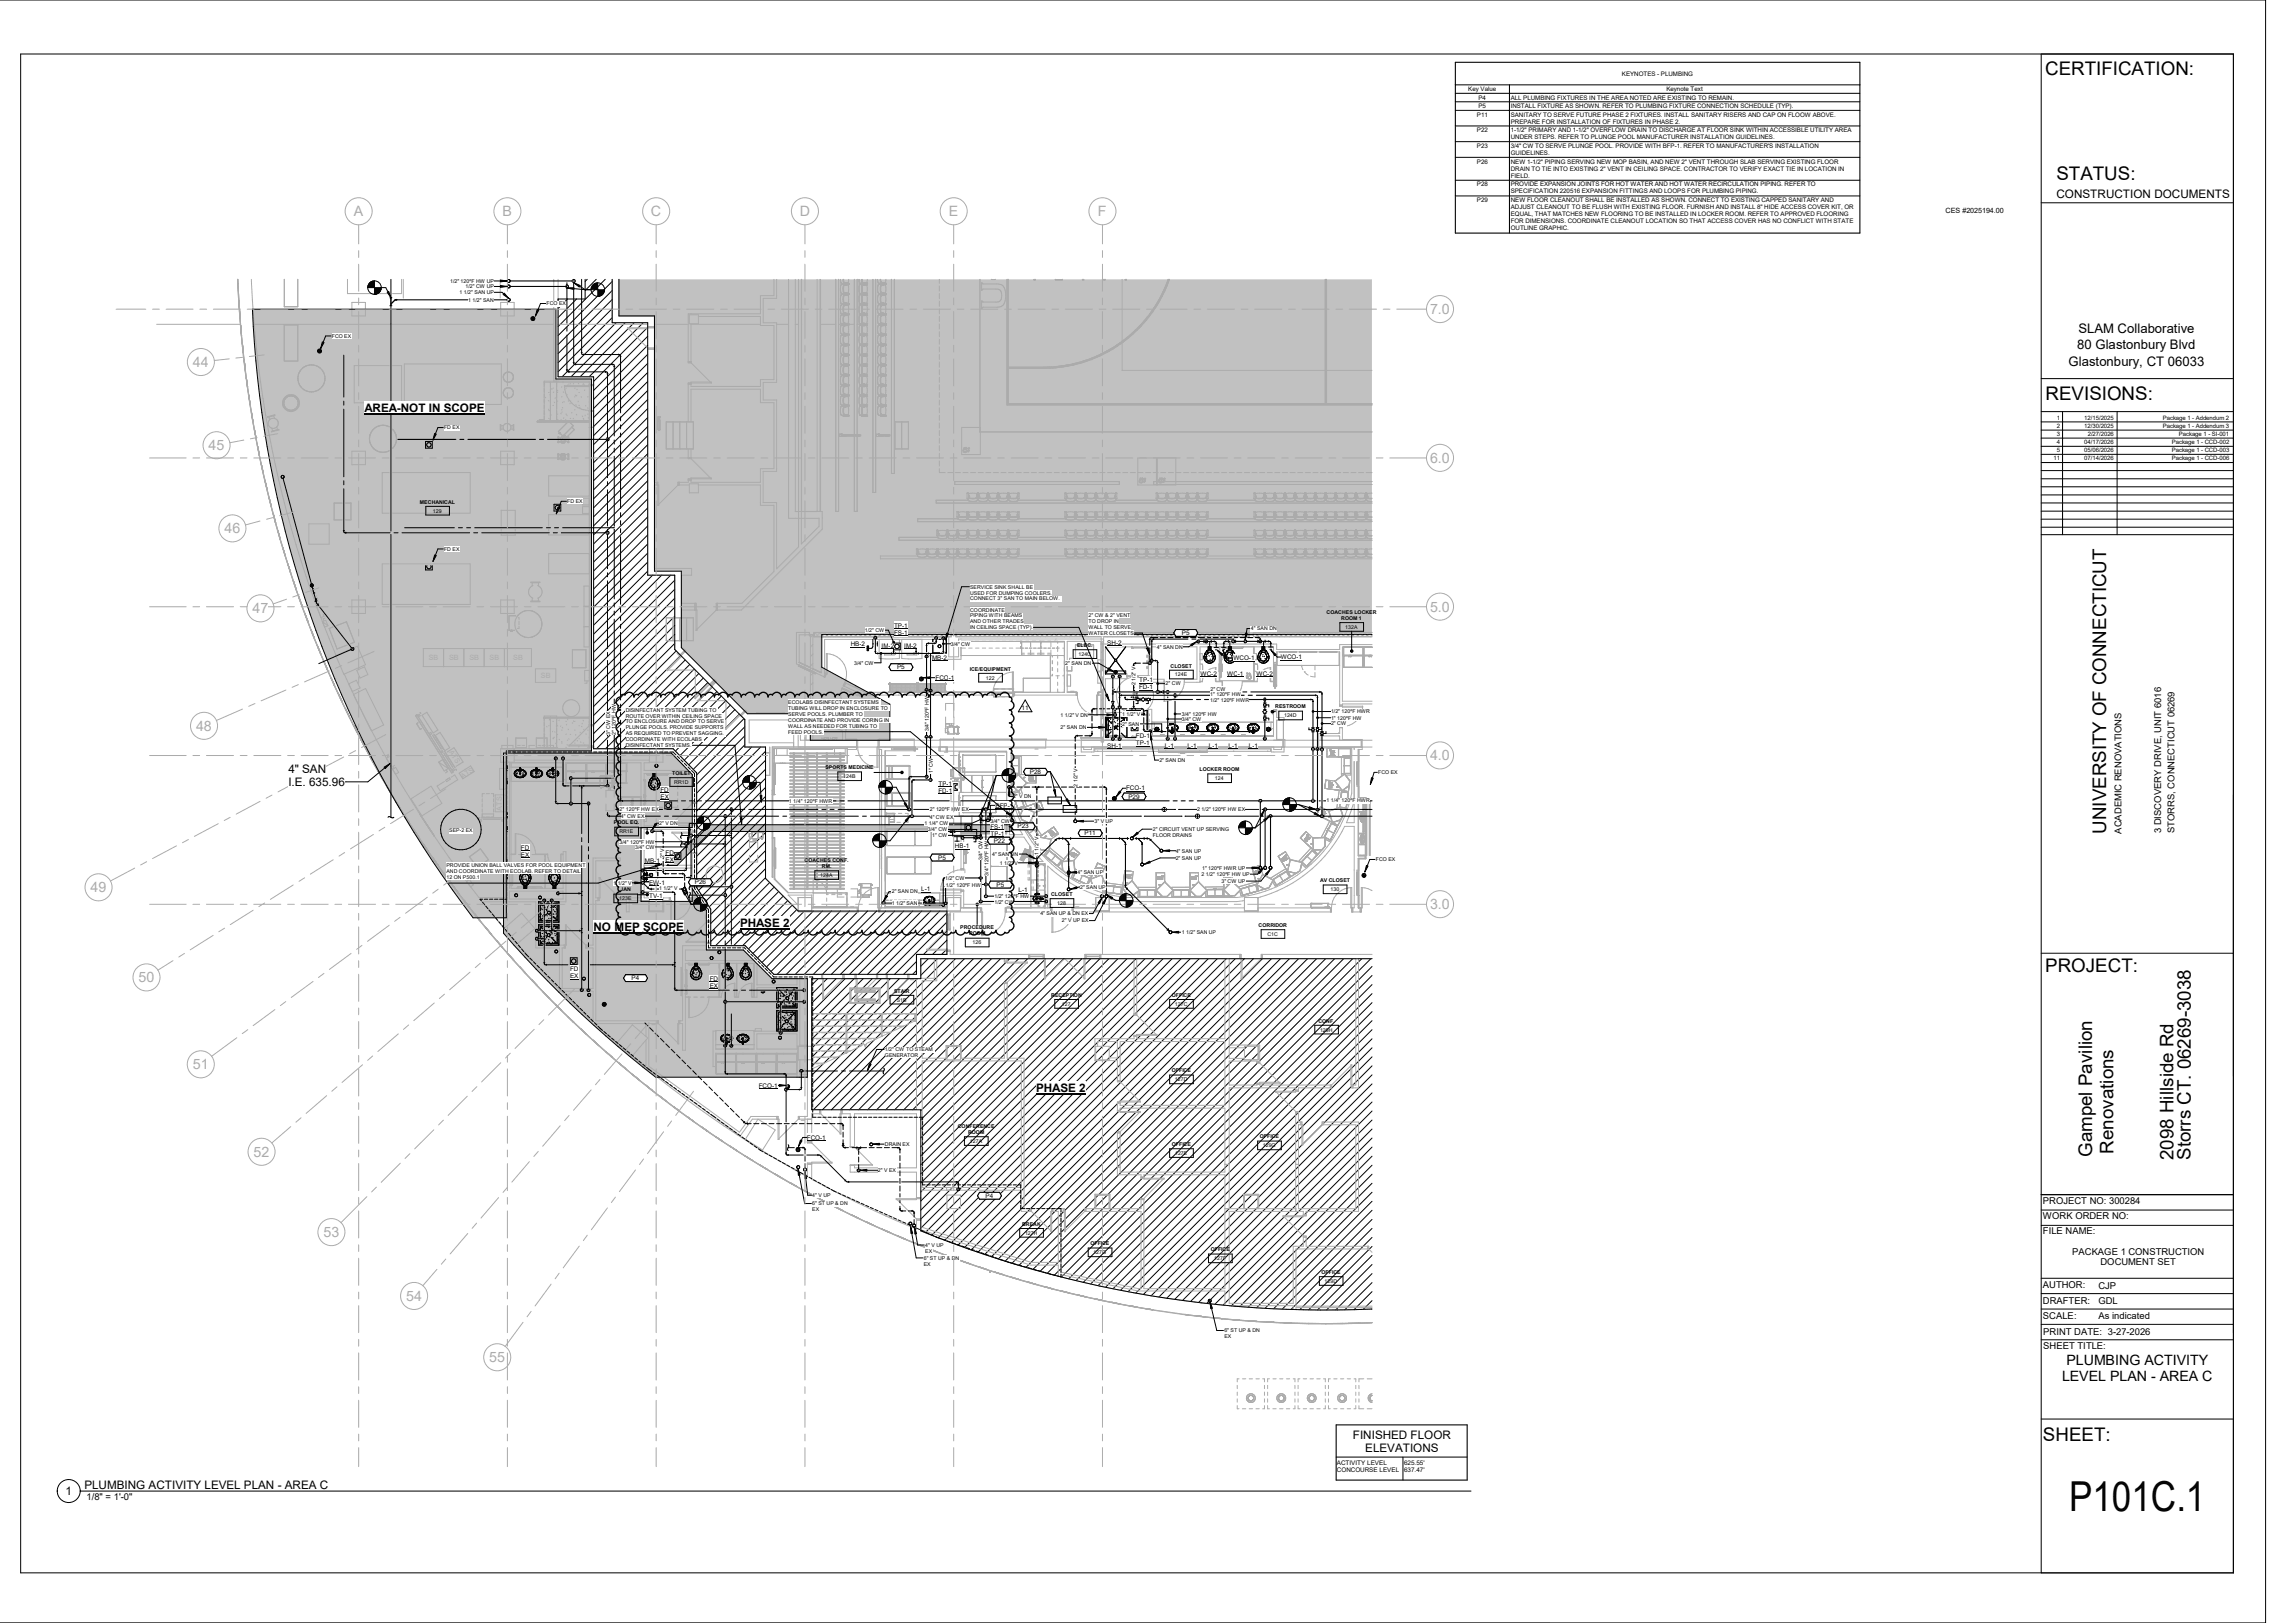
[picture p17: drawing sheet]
<svg xmlns="http://www.w3.org/2000/svg" width="1067mm" height="762mm" viewBox="0 0 1067 762" stroke-linecap="round" stroke-linejoin="round" font-family="sans-serif">
<defs><g id="words">
<text font-size="19.4" x="972" y="710">P101C.1</text>
<g font-size="8.8">
<text x="960" y="35">CERTIFICATION:</text>
<text x="966" y="84">STATUS:</text>
<text x="960" y="188">REVISIONS:</text>
<text x="989" y="391" transform="rotate(-90 989 391)">UNIVERSITY OF CONNECTICUT</text>
<text x="960" y="456">PROJECT:</text>
<text x="982" y="543" transform="rotate(-90 982 543)">Gampel Pavilion</text>
<text x="992" y="542" transform="rotate(-90 992 542)">Renovations</text>
<text x="1021" y="545" transform="rotate(-90 1021 545)">2098 Hillside Rd</text>
<text x="1029" y="545" transform="rotate(-90 1029 545)">Storrs CT. 06269-3038</text>
<text x="959" y="677">SHEET:</text>
</g>
<g font-size="6.7" fill="#ababab">
<text x="166" y="102">A</text>
<text x="236" y="102">B</text>
<text x="306" y="102">C</text>
<text x="375" y="102">D</text>
<text x="446" y="102">E</text>
<text x="516" y="102">F</text>
<text x="671" y="147">7.0</text>
<text x="91" y="172">44</text>
<text x="98" y="211">45</text>
<text x="671" y="217">6.0</text>
<text x="105" y="250">46</text>
<text x="119" y="288">47</text>
<text x="671" y="287">5.0</text>
<text x="92" y="343">48</text>
<text x="671" y="357">4.0</text>
<text x="43" y="419">49</text>
<text x="671" y="427">3.0</text>
<text x="65" y="461">50</text>
<text x="91" y="502">51</text>
<text x="119" y="543">52</text>
<text x="152" y="581">53</text>
<text x="191" y="611">54</text>
<text x="230" y="640">55</text>
</g>
<g font-size="6.7">
<text x="970" y="641">PLUMBING ACTIVITY</text>
<text x="968" y="648">LEVEL PLAN -</text>
<text x="1014" y="648">AREA C</text>
</g>
<g font-size="6.2">
<text x="976" y="157">SLAM Collaborative</text>
<text x="975" y="164">80 Glastonbury Blvd</text>
<text x="971" y="172">Glastonbury, CT 06033</text>
</g>
<g font-size="5.5">
<text x="966" y="93">CONSTRUCTION DOCUMENTS</text>
<text x="171" y="193">AREA-NOT IN SCOPE</text>
<text x="135" y="363">4&quot; SAN</text>
<text x="135" y="369">I.E. 635.96</text>
<text x="279" y="437">NO MEP SCOPE</text>
<text x="347" y="435">PHASE 2</text>
<text x="486" y="513">PHASE 2</text>
<text x="635" y="675">FINISHED FLOOR</text>
<text x="641" y="681">ELEVATIONS</text>
<text x="40" y="699">PLUMBING ACTIVITY LEVEL PLAN - AREA C</text>
<text x="31" y="702">1</text>
</g>
<g font-size="4.4">
<text x="996" y="391" transform="rotate(-90 996 391)">ACADEMIC RENOVATIONS</text>
<text x="1015" y="391" transform="rotate(-90 1015 391)">3 DISCOVERY DRIVE, UNIT 6016</text>
<text x="1021" y="391" transform="rotate(-90 1021 391)">STORRS, CONNECTICUT 06269</text>
<text x="959" y="565">PROJECT NO: 300284</text>
<text x="959" y="572">WORK ORDER NO:</text>
<text x="959" y="579">FILE NAME:</text>
<text x="973" y="589">PACKAGE 1 CONSTRUCTION</text>
<text x="986" y="594">DOCUMENT SET</text>
<text x="959" y="605">AUTHOR:</text>
<text x="985" y="605">CJP</text>
<text x="959" y="612">DRAFTER:</text>
<text x="985" y="612">GDL</text>
<text x="959" y="619">SCALE:</text>
<text x="985" y="619">As indicated</text>
<text x="959" y="627">PRINT DATE: 3-27-2026</text>
<text x="959" y="633">SHEET TITLE:</text>
<text x="41" y="704">1/8&quot; = 1'-0&quot;</text>
</g>
<text font-size="3.4" x="914" y="100">CES #2025194.00</text>
<g font-size="3">
<text x="420" y="298">FS-1</text>
<text x="420" y="295">TP-1</text>
<text x="555" y="298">P5</text>
<text x="399" y="303">HB-2</text>
<text x="414" y="304">IM-2</text>
<text x="425" y="304">IM-2</text>
<text x="520" y="303">SH-2</text>
<text x="438" y="310">MB-2</text>
<text x="579" y="310">WCO-1</text>
<text x="601" y="309">WCO-1</text>
<text x="421" y="314">P5</text>
<text x="564" y="317">WC-2</text>
<text x="576" y="317">WC-1</text>
<text x="590" y="317">WC-2</text>
<text x="439" y="319">FCO-1</text>
<text x="535" y="324">FD-1</text>
<text x="535" y="320">TP-1</text>
<text x="480" y="333">11</text>
<text x="533" y="347">FD-1</text>
<text x="520" y="351">SH-1</text>
<text x="533" y="350">TP-1</text>
<text x="547" y="351">L-1</text>
<text x="558" y="351">L-1</text>
<text x="568" y="351">L-1</text>
<text x="577" y="351">L-1</text>
<text x="586" y="351">L-1</text>
<text x="484" y="363">P28</text>
<text x="310" y="372">FD</text>
<text x="441" y="369">TP-1</text>
<text x="529" y="371">FCO-1</text>
<text x="310" y="375">EX</text>
<text x="441" y="372">FD-1</text>
<text x="530" y="375">P29</text>
<text x="467" y="379">BFP</text>
<text x="473" y="379">-</text>
<text x="474" y="379">1</text>
<text x="465" y="389">FS-1</text>
<text x="478" y="389">P23</text>
<text x="465" y="392">TP-1</text>
<text x="467" y="396">P22</text>
<text x="509" y="392">P11</text>
<text x="245" y="399">FD</text>
<text x="313" y="401">FD</text>
<text x="448" y="398">HB-</text>
<text x="453" y="398">1</text>
<text x="245" y="402">EX</text>
<text x="303" y="405">MB-1</text>
<text x="313" y="405">EX</text>
<text x="441" y="404">P5</text>
<text x="305" y="415">EW-1</text>
<text x="326" y="415">P26</text>
<text x="433" y="418">L-1</text>
<text x="468" y="416">P5</text>
<text x="478" y="419">L-1</text>
<text x="305" y="422">TV</text>
<text x="309" y="422">-1</text>
<text x="268" y="456">FD</text>
<text x="268" y="459">EX</text>
<text x="297" y="460">P4</text>
<text x="333" y="461">FD</text>
<text x="333" y="464">EX</text>
<text x="356" y="511">FCO-1</text>
<text x="379" y="535">FCO-1</text>
<text x="463" y="562">P4</text>
<text x="628" y="688">ACTIVITY LEVEL</text>
<text x="659" y="688">625.55'</text>
<text x="628" y="691">CONCOURSE LEVEL</text>
<text x="659" y="691">637.47'</text>
</g>
<g font-size="2.9">
<text x="762" y="35">KEYNOTES - PLUMBING</text>
<text x="689" y="43">Key Value</text>
<text x="694" y="47">P4</text>
<text x="709" y="47">ALL PLUMBING FIXTURES IN THE AREA NOTED ARE EXISTING TO REMAIN.</text>
<text x="782" y="43">Keynote Text</text>
<text x="694" y="51">P5</text>
<text x="709" y="51">INSTALL FIXTURE AS SHOWN. REFER TO PLUMBING FIXTURE CONNECTION SCHEDULE (TYP).</text>
<text x="693" y="55">P11</text>
<text x="709" y="58">PREPARE FOR INSTALLATION OF FIXTURES IN PHASE 2.</text>
<text x="709" y="55">SANITARY TO SERVE FUTURE PHASE 2 FIXTURES. INSTALL SANITARY RISERS AND CAP ON FLOOW ABOVE.</text>
<text x="693" y="62">P22</text>
<text x="709" y="65">UNDER STEPS. REFER TO PLUNGE POOL MANUFACTURER INSTALLATION GUIDELINES.</text>
<text x="709" y="62">1-1/2&quot; PRIMARY AND 1-1/2&quot; OVERFLOW DRAIN TO DISCHARGE AT FLOOR SINK WITHIN ACCESSIBLE UTILITY AREA</text>
<text x="693" y="69">P23</text>
<text x="709" y="69">3/4&quot; CW TO SERVE PLUNGE POOL. PROVIDE WITH BFP-1. REFER TO MANUFACTURER'S INSTALLATION</text>
<text x="693" y="77">P26</text>
<text x="709" y="73">GUIDELINES.</text>
<text x="709" y="77">NEW 1-1/2&quot; PIPING SERVING NEW MOP BASIN, AND NEW 2&quot; VENT THROUGH SLAB SERVING EXISTING FLOOR</text>
<text x="709" y="80">DRAIN TO TIE INTO EXISTING 2&quot; VENT IN CEILING SPACE. CONTRACTOR TO VERIFY EXACT TIE IN LOCATION IN</text>
<text x="709" y="83">FIELD.</text>
<text x="693" y="88">P28</text>
<text x="709" y="88">PROVIDE EXPANSION JOINTS FOR HOT WATER AND HOT WATER RECIRCULATION PIPING. REFER TO</text>
<text x="693" y="95">P29</text>
<text x="709" y="91">SPECIFICATION 220516 EXPANSION FITTINGS AND LOOPS FOR PLUMBING PIPING.</text>
<text x="709" y="95">NEW FLOOR CLEANOUT SHALL BE INSTALLED AS SHOWN. CONNECT TO EXISTING CAPPED SANITARY AND</text>
<text x="709" y="98">ADJUST CLEANOUT TO BE FLUSH WITH EXISTING FLOOR. FURNISH AND INSTALL 8&quot; HIDE ACCESS COVER KIT, OR</text>
<text x="709" y="101">EQUAL, THAT MATCHES NEW FLOORING TO BE INSTALLED IN LOCKER ROOM. REFER TO APPROVED FLOORING</text>
<text x="709" y="105">FOR DIMENSIONS. COORDINATE CLEANOUT LOCATION SO THAT ACCESS COVER HAS NO CONFLICT WITH STATE</text>
<text x="709" y="108">OUTLINE GRAPHIC.</text>
</g>
<g font-size="2.8">
<text x="966" y="197">1</text>
<text x="979" y="197">12/15/2025</text>
<text x="1016" y="197">Package 1 - Addendum 2</text>
<text x="966" y="201">2</text>
<text x="979" y="201">12/30/2025</text>
<text x="1016" y="201">Package 1 - Addendum 3</text>
<text x="966" y="205">3</text>
<text x="966" y="208">4</text>
<text x="979" y="208">04/17/2026</text>
<text x="980" y="205">2/27/2026</text>
<text x="1020" y="208">Package 1 - CCD-002</text>
<text x="1023" y="205">Package 1 - SI-001</text>
<text x="966" y="212">5</text>
<text x="979" y="212">05/06/2026</text>
<text x="1020" y="212">Package 1 - CCD-003</text>
<text x="964" y="216">11</text>
<text x="979" y="216">07/14/2026</text>
<text x="1020" y="216">Package 1 - CCD-006</text>
</g>
<g font-size="2.5">
<text x="211" y="133">1/2&quot; 120ºF HW UP</text>
<text x="219" y="135">1/2&quot; CW UP</text>
<text x="216" y="138">1 1/2&quot; SAN UP</text>
<text x="220" y="142">1 1/2&quot; SAN</text>
<text x="257" y="143">FCO EX</text>
<text x="156" y="159">FCO EX</text>
<text x="208" y="202">FD EX</text>
<text x="197" y="236">MECHANICAL</text>
<text x="266" y="236">FD EX</text>
<text x="203" y="241">129</text>
<text x="208" y="259">FD EX</text>
<text x="456" y="276">SERVICE SINK SHALL BE</text>
<text x="456" y="279">USED FOR DUMPING COOLERS.</text>
<text x="456" y="282">CONNECT 3&quot; SAN TO MAIN BELOW.</text>
<text x="456" y="287">COORDINATE</text>
<text x="456" y="290">PIPING WITH BEAMS</text>
<text x="456" y="293">AND OTHER TRADES</text>
<text x="511" y="290">2&quot; CW &amp; 2&quot; VENT</text>
<text x="511" y="293">TO DROP IN</text>
<text x="406" y="297">1/2&quot; CW</text>
<text x="456" y="295">IN CEILING SPACE (TYP).</text>
<text x="511" y="295">WALL TO SERVE</text>
<text x="511" y="298">WATER CLOSETS</text>
<text x="587" y="296">4&quot; SAN DN</text>
<text x="632" y="295">132A</text>
<text x="446" y="303">3/4&quot; CW</text>
<text x="506" y="304">ELEC.</text>
<text x="543" y="305">4&quot; SAN DN</text>
<text x="506" y="308">124C</text>
<text x="401" y="312">3/4&quot; CW</text>
<text x="455" y="315">ICE/EQUIPMENT</text>
<text x="500" y="312">2&quot; SAN DN</text>
<text x="550" y="313">CLOSET</text>
<text x="552" y="318">124E</text>
<text x="463" y="319">122</text>
<text x="533" y="322" transform="rotate(-90 533 322)">2 1/2&quot; V</text>
<text x="547" y="322">2&quot; CW</text>
<text x="568" y="327">1&quot; 120ºF HW</text>
<text x="568" y="330">1/2&quot; 120ºF HWR</text>
<text x="568" y="324">2&quot; CW</text>
<text x="599" y="333">RESTROOM</text>
<text x="625" y="335">1/2&quot; 120ºF HWR</text>
<text x="498" y="336">1 1/2&quot; V DN</text>
<text x="527" y="341">2&quot; SAN</text>
<text x="527" y="336">1 1/2&quot; V</text>
<text x="555" y="336">3/4&quot; 120ºF HW</text>
<text x="555" y="338">3/4&quot; CW</text>
<text x="603" y="337">124D</text>
<text x="625" y="341">2&quot; CW</text>
<text x="625" y="338">1&quot; 120ºF HW</text>
<text x="286" y="345" transform="rotate(-90 286 345)">3&quot; CW EX</text>
<text x="289" y="345" transform="rotate(-90 289 345)">2&quot; 120ºF HW</text>
<text x="436" y="343" transform="rotate(-90 436 343)">3/4&quot; 120ºF HW</text>
<text x="498" y="342">2&quot; SAN DN</text>
<text x="544" y="358">2&quot; SAN DN</text>
<text x="316" y="364">TOILET</text>
<text x="388" y="361">SPORTS MEDICINE</text>
<text x="396" y="365">124B</text>
<text x="438" y="363" transform="rotate(-90 438 363)">1&quot; CW</text>
<text x="563" y="362">LOCKER ROOM</text>
<text x="647" y="364">FCO EX</text>
<text x="317" y="368">RR1D</text>
<text x="506" y="369" transform="rotate(-90 506 369)">2 1/2&quot; V</text>
<text x="570" y="366">124</text>
<text x="370" y="377">1 1/4&quot; 120ºF HWR</text>
<text x="476" y="375">2&quot; V DN</text>
<text x="623" y="377">1 1/4&quot; 120ºF HWR</text>
<text x="291" y="381">2&quot; 120ºF HW EX</text>
<text x="437" y="381">2&quot; 120ºF HW EX</text>
<text x="562" y="381">2 1/2&quot; 120ºF HW EX</text>
<text x="288" y="387">POOL EQ.</text>
<text x="292" y="384">4&quot; CW EX</text>
<text x="309" y="387">2&quot; V DN</text>
<text x="434" y="387">1 1/4&quot; CW</text>
<text x="437" y="384">4&quot; CW EX</text>
<text x="465" y="386">3/4&quot; CW</text>
<text x="514" y="386">3&quot; V UP</text>
<text x="211" y="391">SEP-2 EX</text>
<text x="291" y="391">RR1E</text>
<text x="436" y="390">3/4&quot; CW</text>
<text x="438" y="393">1&quot; CW</text>
<text x="541" y="390">2&quot; CIRCUIT VENT UP SERVING</text>
<text x="541" y="393">FLOOR DRAINS</text>
<text x="291" y="396">3/4&quot; 120ºF HW</text>
<text x="298" y="398">3/4&quot; CW</text>
<text x="466" y="402">4&quot; SAN DN</text>
<text x="488" y="401" transform="rotate(-90 488 401)">1 1/2&quot; V</text>
<text x="552" y="400">4&quot; SAN UP</text>
<text x="210" y="407">PROVIDE UNION BALL VALVES FOR POOL EQUIPMENT</text>
<text x="312" y="403" transform="rotate(-90 312 403)">2&quot; V</text>
<text x="461" y="404" transform="rotate(-90 461 404)">3/4&quot; CW</text>
<text x="469" y="406">1 1/2&quot; V</text>
<text x="552" y="404">2&quot; SAN UP</text>
<text x="646" y="404">FCO EX</text>
<text x="210" y="410">AND COORDINATE WITH ECOLAB. REFER TO DETAIL</text>
<text x="210" y="413">12 ON P500.1</text>
<text x="385" y="412">124A</text>
<text x="444" y="413">1/2&quot; CW</text>
<text x="464" y="411" transform="rotate(-90 464 411)">3/4&quot; 120ºF HW</text>
<text x="506" y="410">4&quot; SAN UP</text>
<text x="564" y="411">2 1/2&quot; 120ºF HW UP</text>
<text x="564" y="408">1&quot; 120ºF HWR UP</text>
<text x="288" y="415">1 1/2&quot; V</text>
<text x="291" y="419">JAN</text>
<text x="310" y="418">1 1/2&quot; V</text>
<text x="419" y="419">2&quot; SAN DN</text>
<text x="444" y="416">1/2&quot; 120ºF HW</text>
<text x="507" y="417">2&quot; SAN UP</text>
<text x="573" y="415">3&quot; CW UP</text>
<text x="620" y="414">AV CLOSET</text>
<text x="625" y="418">130</text>
<text x="291" y="423">123E</text>
<text x="419" y="425">1 1/2&quot; SAN</text>
<text x="467" y="422">1/2&quot; 120ºF HW</text>
<text x="467" y="424">1/2&quot; CW</text>
<text x="494" y="421">CLOSET</text>
<text x="496" y="425">128</text>
<text x="488" y="430">4&quot; SAN UP &amp; DN EX</text>
<text x="499" y="433">2&quot; V UP EX</text>
<text x="591" y="435">CORRIDOR</text>
<text x="457" y="443">126</text>
<text x="555" y="439">1 1/2&quot; SAN UP</text>
<text x="595" y="439">C1C</text>
<text x="420" y="466">STAIR</text>
<text x="494" y="468">RECEPTION</text>
<text x="550" y="468">OFFICE</text>
<text x="421" y="470">S1B</text>
<text x="499" y="472">127</text>
<text x="552" y="472">127C</text>
<text x="619" y="480">CONF.</text>
<text x="620" y="484">129H</text>
<text x="550" y="503">OFFICE</text>
<text x="552" y="508">127D</text>
<text x="416" y="538">DRAIN EX</text>
<text x="455" y="537">127A</text>
<text x="550" y="538">OFFICE</text>
<text x="592" y="534">OFFICE</text>
<text x="593" y="539">129G</text>
<text x="552" y="542">127E</text>
<text x="412" y="550">2&quot; V EX</text>
<text x="381" y="562">4&quot; V UP</text>
<text x="480" y="576">BREAK</text>
<text x="481" y="580">127H</text>
<text x="512" y="585">OFFICE</text>
<text x="568" y="588">OFFICE</text>
<text x="513" y="589">127G</text>
<text x="570" y="592">127F</text>
<text x="621" y="598">OFFICE</text>
<text x="622" y="602">129D</text>
</g>
<g font-size="2.4">
<text x="623" y="288">COACHES LOCKER</text>
<text x="630" y="291">ROOM 1</text>
<text x="294" y="334">DISINFECTANT SYSTEM TUBING TO</text>
<text x="370" y="331">ECOLABS DISINFECTANT SYSTEMS</text>
<text x="370" y="333">TUBING WILL DROP IN ENCLOSURE TO</text>
<text x="294" y="337">ROUTE OVER WITHIN CEILING SPACE</text>
<text x="294" y="340">TO ENCLOSURE AND DROP TO SERVE</text>
<text x="370" y="336">SERVE POOLS. PLUMBER TO</text>
<text x="370" y="339">COORDINATE AND PROVIDE CORING IN</text>
<text x="370" y="342">WALL AS NEEDED FOR TUBING TO</text>
<text x="294" y="345">AS REQUIRED TO PREVENT SAGGING.</text>
<text x="294" y="342">PLUNGE POOLS. PROVIDE SUPPORTS</text>
<text x="370" y="344">FEED POOLS.</text>
<text x="294" y="348">COORDINATE WITH ECOLABS</text>
<text x="294" y="351">DISINFECTANT SYSTEMS.</text>
<text x="378" y="405">COACHES CONF.</text>
<text x="386" y="408">RM.</text>
<text x="451" y="436">PROCEDURE</text>
<text x="455" y="439">ROOM</text>
<text x="416" y="494">1/2&quot; CW TO STEAM</text>
<text x="416" y="496">GENERATOR</text>
<text x="450" y="530">CONFERENCE</text>
<text x="455" y="532">ROOM</text>
<text x="381" y="566">6&quot; ST UP &amp; DN</text>
<text x="381" y="569">EX</text>
<text x="434" y="585">4&quot; V UP</text>
<text x="434" y="591">6&quot; ST UP &amp; DN</text>
<text x="434" y="588">EX</text>
<text x="434" y="594">EX</text>
<text x="575" y="626">6&quot; ST UP &amp; DN</text>
<text x="575" y="628">EX</text>
</g>
</g></defs>
<g fill="#c1c1c1">
<path d="M119 145h159v286h-159z"/>
<path d="M236 354h143v152h-143z"/>
<path d="M291 131h353v217h-353z"/>
</g>
<g fill="#fff">
<path d="M565 304h6v7h-6z"/>
<path d="M575 304h5v7h-5z"/>
</g>
<path d="M313 387h161v19h-161z" fill="#c1c1c1"/>
<g fill="#fff">
<path d="M519 337h9v6h-9z"/>
<path d="M569 340h3v3h-3z"/>
<path d="M567 340h5v2h-5z"/>
<path d="M567 342h5v2h-5z"/>
<path d="M567 340h2v3h-2z"/>
<path d="M567 340h5v3h-5z"/>
<path d="M569 344h1z"/>
<path d="M560 340h3v3h-3z"/>
<path d="M557 340h6v2h-6z"/>
<path d="M557 342h6v2h-6z"/>
<path d="M557 340h3v3h-3z"/>
<path d="M557 340h6v3h-6z"/>
<path d="M548 340h2v3h-2z"/>
<path d="M548 340h5v2h-5z"/>
<path d="M548 342h5v2h-5z"/>
<path d="M550 340h3v3h-3z"/>
<path d="M548 340h5v3h-5z"/>
<path d="M550 344h1z"/>
<path d="M579 340h3v3h-3z"/>
<path d="M576 340h6v2h-6z"/>
<path d="M576 342h6v2h-6z"/>
<path d="M576 340h3v3h-3z"/>
<path d="M576 340h6v3h-6z"/>
<path d="M588 340h3v3h-3z"/>
<path d="M586 340h5v2h-5z"/>
<path d="M586 342h5v2h-5z"/>
<path d="M586 340h2v3h-2z"/>
<path d="M586 340h5v3h-5z"/>
<path d="M588 344h1z"/>
<path d="M543 342h1v1h-1z"/>
<path d="M542 342h2v1h-2z"/>
<path d="M595 342h1v1h-1z"/>
<path d="M485 419h2v5h-2z"/>
<path d="M487 419h2v5h-2z"/>
<path d="M487 423h1v1h-1z"/>
<path d="M485 419h4v5h-4z"/>
<path d="M591 304h5v7h-5z"/>
<path d="M437 421h2v3h-2z"/>
<path d="M434 421h5v2h-5z"/>
<path d="M434 423h5v1h-5z"/>
<path d="M434 421h5v3h-5z"/>
<path d="M302 408h3v5h-3z"/>
</g>
<g fill="none" stroke="#949494" stroke-width=".47">
<path d="M542 343h.1M542 342h.1M542 342l1 1M542 342h1M543 343h.1M543 342h.1M543 342h-1M544 342h.1M544 343h-1M544 343h.1M544 342v1M550 343h.1"/>
<path d="M550 343h1M551 343h.1M559 343h.1M560 343h.1M569 343h.1M569 343h1M570 343h.1M570 343h-1M578 343h.1M579 343h.1M580 343h.1M588 343h.1"/>
<path d="M588 343h1M589 343h-1M589 343h.1M595 343h.1M595 342h.1M595 342v1M595 343h1M595 342h1M596 343h.1M596 342h.1M596 342v1M244 362h.1"/>
<path d="M252 362h.1M252 363h.1M259 362h.1M260 362h-1M260 362h.1M436 424h.1M436 423h.1M487 422h.1M487 421h.1M488 422h.1M341 488h.1M341 489h.1"/>
<path d="M341 488v1M346 488h.1M349 488h.1M349 489h.1M349 488v1"/>
</g>
<g fill="none" stroke="#5a5a5a" stroke-width=".47">
<path d="M542 343h.1M542 343h1M543 343h.1M543 342h.1M543 342v1M544 342h-1M544 342h.1M548 342h.1M548 341h.1M548 343h.1M548 343h1M549 340v1"/>
<path d="M549 340h1M549 340h.1M550 340h.1M551 343h.1M551 340h.1M551 341v1M551 341h.1M552 341h.1M552 340h.1M552 342h.1M552 343h.1M553 341h.1"/>
<path d="M553 342h.1M557 342h.1M558 342h.1M558 341h.1M558 343h.1M559 340h.1M559 340v1M560 343h.1M561 343h.1M561 342v1M561 342h.1M561 340h.1"/>
<path d="M561 341v1M562 343h.1M562 342h.1M562 341h.1M567 342h.1M567 341h.1M567 343h1M567 343h.1M568 340h1M568 340h.1M568 340v1M569 340h.1"/>
<path d="M570 343h.1M570 342v1M570 340h.1M570 341h1M570 341h.1M571 341h.1M571 341l-1 1M571 340h.1M571 342h.1M571 343h.1M571 341h1M572 341h.1"/>
<path d="M572 342h.1M576 342h.1M577 342h.1M577 341h.1M577 343h.1M578 340v1M578 340h.1M580 343h.1M580 342v1M580 342h.1M580 340h.1M580 341h.1"/>
<path d="M580 341v1M581 343h.1M581 342h.1M581 341h.1M586 342h.1M586 341h.1M586 343h1M586 343h.1M587 340h.1M587 340h1M588 340h.1M588 341h-1"/>
<path d="M588 343h.1M589 343h.1M589 342v1M589 340h.1M589 342h.1M589 342h1M589 341l1 1M590 341h.1M590 340h.1M590 343h.1M591 343h.1M591 343h-1"/>
<path d="M591 341h.1M591 342l-1 1M591 342h.1M595 342h.1M595 342v1M595 343h.1M596 343h.1M596 342h.1M242 363h.1M242 364h.1M242 362h.1M242 363v1"/>
<path d="M244 362h-1M244 362h.1M244 364h1M245 364h.1M245 362h.1M245 363h1M246 363h.1M246 362h.1M246 364h.1M246 362h1M247 362h.1M247 364h-1"/>
<path d="M247 363h.1M249 363h.1M249 364h.1M249 364h1M250 363h.1M250 362h.1M250 364h.1M250 363v1M251 362h.1M252 362h.1M252 362h-1M252 364h.1"/>
<path d="M253 364h.1M253 362h.1M253 363h.1M254 362h.1M254 364h.1M254 363h.1M257 363h.1M257 364h.1M258 363h-1M258 362h.1M258 363v1M258 364h.1"/>
<path d="M258 363h.1M259 362h.1M260 364h.1M261 364h.1M261 362h.1M261 363h.1M262 364h.1M262 362h.1M262 363h.1M487 420h.1M487 420h1M488 420h.1"/>
<path d="M434 423h.1M434 423h1M434 423l1 1M435 421h1M435 421h.1M436 421h.1M436 421h-1M437 423h.1M437 421h.1M437 424h.1M437 423v1M437 422h1"/>
<path d="M438 422h.1M438 424h.1M438 421h.1M438 423h.1M439 422h.1M439 423h.1M485 421h.1M485 423h.1M486 423h.1M486 421h-1M486 423h-1M486 421h.1"/>
<path d="M486 424h.1M486 420h.1M486 420l1 1M487 424h.1M487 424h-1M487 421h.1M488 424h.1M488 422v1M488 423v1M488 423h.1M488 421h.1M339 487h.1"/>
<path d="M339 487v1M339 488h.1M339 486h.1M339 488h1M339 489h.1M340 489h.1M340 488h.1M340 489h-1M341 486h.1M341 486h-1M342 489h.1M342 488l1 1"/>
<path d="M342 488h.1M342 486h1M343 488h.1M343 489h.1M343 487h.1M343 486h.1M343 487h1M344 487h.1M344 488h-1M344 488h.1M344 487v1M346 487h.1"/>
<path d="M346 487v1M346 488h.1M346 488h1M347 488h.1M347 487h.1M347 487v1M347 486h.1M347 489h.1M348 486h.1M348 486h1M349 486h.1M349 489h.1"/>
<path d="M350 489h-1M350 488v1M350 488h.1M350 489h.1M350 486h.1M350 487h.1M350 487h1M351 487h.1M351 486h.1M351 488h.1M351 487v1"/>
</g>
<path d="M569 342h.1" fill="none" stroke="#636363" stroke-width=".47"/>
<path d="M569 343h.1M252 362h.1" fill="none" stroke="#d1d1d1" stroke-width=".47"/>
<g fill="none" stroke="#bababa" stroke-width=".47">
<path d="M543 342v1M543 342h.1M543 343h.1M544 342h.1M544 343h.1M550 343h.1M560 343h.1M569 343h1M569 343h.1M570 343h.1M579 343h.1M588 343h.1"/>
<path d="M589 343h.1M589 343h-1M595 342h.1M595 343h.1M596 342h.1M596 343h.1M596 342v1M244 362h.1M252 362h.1M259 362h.1M259 362h1M260 362h.1"/>
<path d="M436 423h.1M488 422h.1M341 489h.1M349 489h.1"/>
</g>
<path d="M487 420h.1M435 424h1" fill="none" stroke="#949494" stroke-width=".51"/>
<circle cx="438" cy="424" r=".2" fill="#949494"/>
<path d="M588 343h.1M438 424h.1" fill="none" stroke="#949494" stroke-width=".47"/>
<g fill="#949494">
<circle cx="570" cy="343" r=".2"/>
<circle cx="551" cy="343" r=".2"/>
</g>
<g fill="none" stroke="#949494" stroke-width=".47">
<path d="M542 342h.1M542 342l1 1M542 342h1M543 342h.1M543 343h.1M543 342h-1M544 342h.1M544 343h-1M544 343h.1M544 342v1M550 343h.1M560 343h.1"/>
<path d="M569 343h.1M569 343h1M570 343h.1M570 343h-1M579 343h.1M588 343h1M588 343h.1M589 343h-1M589 343h.1M595 342h.1M595 342v1M595 343h.1"/>
<path d="M595 343h1M595 342h1M596 343h.1M596 342h.1M596 342v1M244 362h.1M252 362h.1M252 363h.1M259 362h.1M260 362h-1M260 362h.1M436 423h.1"/>
<path d="M487 422h.1M488 422h.1M341 488h.1M341 489h.1M341 488v1M349 488h.1M349 489h.1M349 488v1"/>
</g>
<g fill="none" stroke="#5a5a5a" stroke-width=".47">
<path d="M567 305h2M568 304v1M577 305h1M577 304v1M593 305h1M593 304v1M519 342h.1M519 342h1M519 341h1v1M519 341h.1M520 342h.1M542 342v1"/>
<path d="M542 342h.1M542 343h.1M542 343h1M542 342l1 1M543 343h.1M543 342v1M543 342h.1M543 342h-1M543 342h1M544 342h.1M544 343h-1M544 343h.1"/>
<path d="M544 342v1M544 342l-1 1M550 343v1M550 344h1M550 344h1h-1M550 343h.1M550 342h1M550 342h.1M550 342v1zM551 342h-1M551 342v1M551 342h.1"/>
<path d="M551 343h.1M551 343v1M559 343v1M559 343h.1M560 344h.1M560 343h-1M560 342h.1M560 342v1zM560 343h.1M560 343v1M569 343v1M569 344h1"/>
<path d="M569 344h1zM569 342h.1M569 342v1M569 342h1M569 343h.1M570 342h-1M570 342v1zM570 342h.1M570 343v1M578 343h.1M578 343v1M579 343h-1"/>
<path d="M579 344h.1M579 343h.1M579 342h.1M579 342v1M579 342v1zM579 343h1M580 343h.1M580 343v1M587 343h.1M587 343h1M588 343h.1M588 344h1"/>
<path d="M588 344h.1M588 342h1M588 342v1zM588 343v1M588 342h.1M589 342h-1M589 342h.1M589 342v1zM589 343h.1M589 344h.1M589 343v1M595 342v1h1"/>
<path d="M595 342v1M595 342h.1M595 343h.1M595 343h1M596 342h.1M596 342h-1M596 343h.1M596 343h-1M596 342v1M244 361h.1M244 363h.1M244 362v-1v1"/>
<path d="M244 362h.1M252 361h.1M252 363h.1M252 362h.1M252 361v1M259 361h1M259 363h.1M259 363h1M259 362v-1h1v1M259 362h1M259 362h.1M260 362h.1"/>
<path d="M260 363h.1M303 410v1M303 413h.1M486 420h.1M487 420h.1M488 420h.1M434 423h.1M434 422h.1M434 424h.1M435 421h.1M435 424h.1M436 421h.1"/>
<path d="M436 423h1M436 423h.1M436 423v1M436 425h.1M436 423l1 1M437 421h.1M437 424h.1M438 421h.1M438 423h.1M438 423v1M438 424h.1M438 422h.1"/>
<path d="M439 422h.1M439 423h.1M486 422l1 1 1-1M486 422h.1M486 422l1-1 1 1M486 424h.1M487 424h.1M487 422h.1M488 422h.1M488 424h.1M489 422h.1M341 490h.1"/>
<path d="M341 488h.1M341 488v1M341 489h.1M341 487v1M349 489h.1M349 490h.1M349 488h.1M349 488v1M349 487h.1M349 487v1"/>
</g>
<path d="M580 343h.1M487 419v1M435 424h.1M436 425h.1" fill="none" stroke="#5a5a5a" stroke-width=".51"/>
<circle cx="580" cy="343" r=".2" fill="#5a5a5a"/>
<path d="M559 343h.1M561 343h.1M568 343h1M570 343h.1M578 343h.1M580 343h.1" fill="none" stroke="#5a5a5a" stroke-width=".47"/>
<path d="M561 343h.1M570 343h1" fill="none" stroke="#5a5a5a" stroke-width=".51"/>
<circle cx="561" cy="343" r=".2" fill="#5a5a5a"/>
<g fill="none" stroke="#5a5a5a" stroke-width=".47">
<path d="M542 342v1M542 342h.1M542 343h.1M542 343h1M542 342l1 1M543 342v1M543 343h.1M543 342h.1M543 342h-1M543 342h1M544 342h.1M544 343h-1"/>
<path d="M544 343h.1M544 342v1M544 342l-1 1M549 343h1M550 344h1M550 342h1M550 342h.1M550 342v1zM551 342h-1M551 342v1zM551 342h.1M551 343h.1"/>
<path d="M559 343h.1M560 344h.1M560 342h.1M560 342v1zM561 343h.1M569 344h1M569 342h.1M569 342v1zM569 342h1M570 342h-1M570 342v1zM570 342h.1"/>
<path d="M579 344h.1M579 342h.1M579 342v1zM588 344h1M588 342h1M588 342v1zM588 342h.1M589 342h-1M589 342h.1M589 342v1zM595 342v1h1M595 342v1"/>
<path d="M595 342h.1M595 343h.1M595 343h1M596 342h.1M596 342h-1M596 343h.1M596 343h-1M596 342v1M244 361h.1M244 363h.1M244 362v-1v1M244 362h.1"/>
<path d="M252 361h.1M252 363h.1M252 362h.1M252 361v1M259 361h1M259 363h.1M259 363h1M259 362v-1h1v1M259 362h1M259 362h.1M260 363h.1M260 362h.1"/>
<path d="M303 410v1M303 413h.1M486 420h.1M487 420h.1M488 420h.1M434 423h.1M434 422h.1M434 424h.1M435 421h.1M435 424h.1M436 421h.1M436 423h1"/>
<path d="M436 423h.1M436 423v1M437 421h.1M438 421h.1M438 422h.1M438 424h.1M439 422h.1M439 423h.1M486 424h.1M487 424h.1M488 422h.1M488 424h.1"/>
<path d="M489 422h.1M341 490h.1M341 488h.1M341 488v1M341 487v1M341 489h.1M349 489h.1M349 490h.1M349 488h.1M349 488v1M349 487h.1M349 487v1"/>
</g>
<path d="M551 343h1" fill="none" stroke="#5a5a5a" stroke-width=".51"/>
<g fill="none" stroke="#b2b2b2" stroke-width=".47">
<path d="M382 298h.1M382 299h.1M383 297l2 2M383 297l-1 1M385 297l2 2M385 297l-2 2M387 297l2 2M387 297l-2 2M389 297l2 2M390 297l-2 2M392 297l2 2M392 297l-2 2"/>
<path d="M394 297l2 2M394 297l-2 2M396 297l2 2M396 297l-2 2M398 297l2 2M399 297l-2 2M401 297l2 2M401 297l-2 2M403 297l2 2M403 297l-2 2M405 297l2 2M405 297l-2 2"/>
<path d="M407 297l2 2M408 297l-2 2M409 297l3 2M410 297l-2 2M412 297l2 2M412 297l-2 2M414 297l2 2M414 297l-2 2M416 297l2 2M417 297l-2 2M418 297l2 2M419 297l-2 2"/>
<path d="M421 297l2 2M421 297l-2 2M423 297l2 2M423 297l-2 2M425 297l2 2M425 297l-1 2M427 297l2 2M428 297l-2 2M430 297l2 2M430 297l-2 2M432 297l2 2M432 297l-2 2"/>
<path d="M434 297l2 2M435 297l-3 2M436 297l2 2M437 297l-2 2M439 297l2 2M439 297l-2 2M441 297l2 2M441 297l-2 2M443 297l2 2M443 297l-2 2M445 297l2 1-1 1M446 297l-2 2"/>
<path d="M448 298h.1M449 298h.1M449 298l1 1M450 297l2 2M450 297l-1 1M452 297l2 2M452 297l-2 2M454 297l2 2M455 297l-2 2M457 297l2 2M457 297l-2 2M459 297l2 2"/>
<path d="M459 297l-2 2M461 297l2 2M461 297l-2 2M463 297l2 2M464 297l-2 2M466 297l2 2M466 297l-2 2M468 297l2 2M468 297l-2 2M470 297l2 2M470 297l-2 2M472 297l2 2"/>
<path d="M473 297l-2 2M475 297l2 2M475 297l-2 2M477 297l2 2M477 297l-2 2M479 297l2 2M479 297l-2 2M481 297l2 2M482 297l-2 2M484 297l2 2M484 297l-2 2M486 297l2 2"/>
<path d="M486 297l-2 2M488 297l2 2M488 297l-2 2M490 297l2 2M491 297l-2 2M493 297l2 2M493 297l-2 2M495 297l2 2M495 297l-2 2M497 297l2 2M497 297l-2 2M499 297l2 2"/>
<path d="M500 297l-2 2M502 297l2 2M502 297l-2 2M504 297l2 2M504 297l-2 2M506 297l2 2M506 297l-2 2M508 297l2 2M509 297l-2 2M511 297l2 2M511 297l-2 2M513 297l2 2"/>
<path d="M513 297l-2 2M515 297l2 1M515 297l-2 2M517 298l-1 1M518 298h.1M519 298v1M520 297l2 2M520 297l-1 1M522 297l2 2M522 297l-2 2M524 297l2 2M524 297l-2 2"/>
<path d="M526 297l2 2M527 297l-2 2M528 297l3 2M529 297l-2 2M531 297l2 2M531 297l-2 2M533 297l2 2M533 297l-2 2M535 297l2 2M536 297l-3 2M537 297l2 2M538 297l-2 2"/>
<path d="M540 297l2 2M540 297l-2 2M542 297l2 2M542 297l-2 2M544 297l2 2M544 297l-1 2M546 297l2 2M547 297l-2 2M549 297l2 2M549 297l-2 2M551 297l2 2M551 297l-2 2"/>
<path d="M553 297l2 2M553 297l-2 2M555 297l2 2M556 297l-2 2M558 297l2 2M558 297l-2 2M560 297l2 2M560 297l-2 2M562 297l2 2M562 297l-2 2M564 297l2 2M565 297l-2 2"/>
<path d="M567 297l2 2M567 297l-2 2M569 297l2 2M569 297l-2 2M571 297l2 2M571 297l-2 2M573 297l2 2M574 297l-2 2M576 297l2 2M576 297l-2 2M578 297l2 2M578 297l-2 2"/>
<path d="M580 297l2 2M580 297l-2 2M582 297l2 2M583 297l-2 2M585 297l1 2M585 297l-2 2M586 298l-1 1M589 298h-1M589 299h.1M589 297l2 2M589 297l-1 1M591 297l2 2"/>
<path d="M592 297l-2 2M594 297l2 2M594 297l-2 2M596 297l2 2M596 297l-2 2M598 297l2 2M598 297l-2 2M600 297l2 2M601 297l-2 2M603 297l2 2M603 297l-2 2M605 297l2 2"/>
<path d="M605 297l-2 2M607 297l2 2M607 297l-2 2M609 297l2 2M610 297l-2 2M612 297l2 2M612 297l-2 2M614 297l2 2M614 297l-2 2M616 297l2 2M616 297l-2 2M618 297l2 2"/>
<path d="M619 297l-2 2M621 297l2 2M621 297l-2 2M623 297l2 2M623 297l-2 2M625 297l2 2M625 297l-2 2M627 297l2 2M628 297l-2 2M629 297l3 2M630 297l-2 2M632 297l2 2"/>
<path d="M632 297l-2 2M634 297l2 2M634 297l-2 2M636 297l2 2M637 297l-2 2M639 297l2 2M639 297l-2 2M641 297l2 2M641 297l-2 2M643 297l1 1v1M643 297l-2 2M418 323h12"/>
<path d="M418 321v4M419 321v4M420 321v4M421 321v4M422 321v4M423 321v4M424 321v4M425 321v4M426 321v4M427 321v4M428 321v4M429 321v4"/>
<path d="M430 321v4M431 323h13M432 321v4M433 321v4M434 321v4M435 321v4M436 321v4M437 321v4M438 321v4M439 321v4M440 321v4M441 321v4"/>
<path d="M442 321v4M443 321v4M444 321v4M363 352v4M363 373h.1M363 367v4M364 363h-1M414 372v1M414 373v1M414 379v1M639 376h.1M641 376h.1"/>
<path d="M363 393h.1M414 387h.1M414 388v1M414 394v1M638 381h.1M638 391h.1M639 396v1M639 381h.1M640 391h.1M640 396v1M641 381h.1M364 407h.1"/>
<path d="M414 401v1M414 403h.1M639 402h.1M641 402h.1"/>
</g>
<g fill="none" stroke="#ababab" stroke-width=".47">
<path d="M118 131a505 505 0 0 0 40 177M260 131v48h17v2h2v-4h-17v-46M287 131v21h17v2h-9M291 131v17h16v6h-12M363 131v8h-6v8h-34v23h1M365 131v9h-7v12h7v28h-7v8h7v33h-7v15h7v31l10-10v-126M370 131v112h15v4l-9 8v-124M373 131v109h13v8l-38 38h-12M376 131v109M384 131v109M385 131v109M392 131v109h2v-109"/>
<path d="M395 131v2M395 132h.1M395 139v1M395 137h.1M395 137v1M395 133h.1M395 138h.1M395 133h1M395 134h.1M395 138h1M395 138v4M395 134v3"/>
<path d="M396 131v2M396 138h.1M396 138h-1M396 133l-1 1M396 133l2 1M396 133h.1M396 136v1M396 132h.1M396 138h3M396 135v-1v3M396 137h.1M396 135h.1"/>
<path d="M396 133h2v1M396 132v1M396 139v3M396 139h.1M396 134v3M396 134h.1M396 131v1M396 132l1 1M396 133h1M396 139v1M396 137l1 1M396 137h1"/>
<path d="M396 139v3h2M397 133h1M397 138h.1M397 134h-1M397 134h.1M397 139h.1M397 138l-1 1M397 133h.1M397 137l1 1M397 137v1M398 138l-2 1M398 134h-2"/>
<path d="M398 133h.1M398 134v4M398 138h.1M398 138v4M398 138h-2M398 138h1M398 134h.1M398 131v2M399 138h.1M401 131v73M402 131v73M403 131a1.3 1.3 0 0 0 0 2 1.3 1.3 0 0 0 2 0"/>
<path d="M403 132h.1M404 134l-1 3 1 1h1M404 133h.1M404 138h.1M404 134h.1M405 136h.1M405 138h.1M405 131v2M405 133h.1M405 140h.1M405 135h.1M405 133v1"/>
<path d="M405 135v2M405 138l-1 1v3M405 133l-1 1M405 137h.1M405 138h2M405 133h2M405 134h.1M405 132v1M405 134v1M405 139v3M405 134h2M405 139h.1"/>
<path d="M405 134v3M405 132h.1M405 137l1 1M405 133h1M406 139h-1M406 138l-1 1M406 138h.1M406 134h.1M406 133h.1M406 134h-1M406 133h-1M406 133h1"/>
<path d="M407 133h.1M407 134h.1M407 138h.1M407 138v4M407 137v1M407 134v3M407 137h.1M407 131v2M407 133v1M410 131v100h1v-100M412 131v2M412 132h.1"/>
<path d="M412 139v1M412 134v4M412 138h.1M412 133h.1M412 138v4M412 134h.1M412 138h1M412 133h1M413 138h.1M413 138h-1M413 133h.1M413 134h-1"/>
<path d="M413 131l1 2M413 135l1 2M413 138h3M413 133l-1 1M413 137h.1M413 133l1 1M413 132h.1M413 139h.1M413 135h.1M413 134h1M413 132l1 1M414 134h-1"/>
<path d="M414 139h.1M414 139l-1 3M414 131v2M414 133h.1M414 134l-1 1M414 134v3M414 139v3M414 137h.1M414 134h.1M414 137v1M414 139h-1M414 138h.1"/>
<path d="M414 133h1M414 137l1 1M414 138v1M415 137v1M415 134h.1M415 133h.1M415 138v1M415 138h.1M415 134h-1M415 138l-1 1M416 134h.1M416 138h.1"/>
<path d="M416 133h.1M416 138v4M416 137v1M416 137h.1M416 134v3M416 133h-3M416 131v2M416 133l-2 1M419 131v91h1v-91M441 131v2M441 134v3M441 138v2"/>
<path d="M460 131v82h-8v-12h8M461 133v3M461 133h.1M461 133h7a4 4 0 0 1 4 6 4 4 0 0 1-3 5h-7l-1 1v-4l1 1h6a3 3 0 0 0 2-3 3 3 0 0 0-2-3h-7M461 136h.1M465 131h.1M467 131h-2M473 131v59h171M473 131v41h17M486 131h.1M496 131h3M508 131h1"/>
<path d="M518 131h1M527 131v29l-3 3M528 131h1M546 139h.1M546 137l-2 3M548 134l-1 1M548 133l-2 3M548 132l1-1-4 9-3 4M549 131a63 63 0 0 1-17 26M549 131h.1M622 131v59h-149v-17h17a62 62 0 0 0 22-4M623 131v59h21"/>
<path d="M113 149l-1-18 1 26 3 25M113 149l1 17M113 149h.1M113 157h.1M165 142h7v6h-7zM235 142h6v6h-6zM295 154l9 9M304 153h3M324 148h4v4h-4zM324 152v18M328 149h29v4h6v25h-6v3h-33v-2h10v1M395 141v1"/>
<path d="M395 149h.1M395 158v1M395 149v3M395 144h.1M395 146v1M395 153h.1M395 156h.1M395 142h.1M395 142l1 1M395 153v4M395 147h.1M395 152h.1"/>
<path d="M395 157h.1M395 152h1M395 148h.1M395 157v1M395 143h.1M395 157v2v3M395 157h1M396 148h.1M396 143h-1v2v2h1M396 157h-1M396 153h-1M396 148l-1 1"/>
<path d="M396 147v1M396 152v1M396 157h.1M396 143h.1M396 156h.1M396 146h.1M396 151v1M396 141h.1M396 148h3M396 154v-1v3M396 159h.1M396 154h.1"/>
<path d="M396 149h.1M396 152h.1M396 146v1M396 142h.1M396 144h.1M396 143h3h-3M396 147h1M396 153h2M396 152h2M396 147l3 1M396 147h.1M396 158v3"/>
<path d="M396 158h.1M396 148v1M396 143v4M396 153v4M396 153h.1M396 148v4M396 149v3M396 151h.1M396 158h1h-1v3M396 142h1M396 157h1M396 152h1"/>
<path d="M396 156l1 1M397 157h.1M397 153h-1M397 147h.1M397 143h-1M397 143l-1 4M397 152h.1M397 153h.1M397 143h.1M397 148h-1M397 158h.1M397 148h.1"/>
<path d="M397 142h.1M397 157v1M397 157h1M397 147h1M398 157l-1 1M398 148l-2 1M398 153h-1M398 143h-1M398 152h.1M398 142h.1M398 153h.1M398 143h.1"/>
<path d="M398 148h.1M398 157v1M398 158h.1M398 148v4M398 143v4M398 157h.1M398 153v4M398 158v3M398 157h-2M398 152h1M399 152h.1M399 152l-1 1"/>
<path d="M399 148h.1M403 141v1M403 149h.1M403 151h.1M403 158v1M404 148v4h1M404 142h.1M404 142l1 1M404 148h.1M404 153l-1 3 1 1h1M404 143h.1M404 143l-1 3 1 1h1"/>
<path d="M404 152h.1M404 157h.1M404 153h.1M405 155h.1M405 145v1M405 157h.1M405 148h.1M405 152v1M405 147h2v1M405 141h.1M405 147v1M405 149v1"/>
<path d="M405 150v1M405 159h.1M405 160h.1M405 154v1M405 145h.1M405 157h-1l-1 2 1 2 1 1M405 153h-1M405 148h-1M405 143h-1M405 156h.1M405 143h.1M405 152h.1"/>
<path d="M405 156v1M405 142h.1M405 146v1M405 151v1M405 157h2M405 152h2M405 153h.1M405 144v2M405 148v4M405 158v3M405 153h2M405 158h.1"/>
<path d="M405 149v2M405 153v3M405 148h2M405 143v1M405 142h2M405 148v1M405 144h.1M405 147h.1M405 149h.1M405 151h.1M405 142v1M405 156l1 1"/>
<path d="M405 147h1M405 158h1M405 152h1M405 142h1M406 158h-1M406 148h-1M406 158h.1M406 157h.1M406 153h.1M406 152h.1M406 148h.1M406 147h.1"/>
<path d="M406 143h.1M406 142h.1M406 153h-1M406 157v1M406 143h-1M407 152h.1M407 142h.1M407 153h.1M407 143h.1M407 157v1M407 148h.1M407 157h.1"/>
<path d="M407 147h.1M407 158h.1M407 148v4M407 143v4M407 158v3M407 153v4M407 152v1M407 142v1M407 143h-2M412 151h.1M412 141v1M412 146h.1"/>
<path d="M412 158v1M412 149h.1M412 146v1M412 148v4M412 153v4M412 158v3M412 157h.1M412 143v3M412 158h.1M412 153h.1M412 152h.1M412 148h.1"/>
<path d="M412 142h.1M412 143h.1M412 147h.1M412 157v1M412 157h1M412 152h1M412 147h1M412 143h1M412 142l1 1M413 157h.1M413 157h-1M413 152h.1"/>
<path d="M413 148h.1M413 148h-1M413 143h.1M413 153h-1M413 147v1M413 152v1M413 156l1 1M413 156h.1M413 153h.1M413 151h.1M413 147h3M413 143h3"/>
<path d="M413 146v1M413 143h-1M413 141l1 1M413 157h3M413 158v1M413 153h1M413 148h3M413 151l1 1M413 144h.1M413 143h1M413 149v2M413 158v3"/>
<path d="M413 147h1M414 144h.1M414 148v1M414 158h.1M414 157h-1M414 153h.1M414 148h.1M414 147h-1M414 143h.1M414 158h-1M414 157h2M414 152h.1"/>
<path d="M414 148l-1 1M414 143l-1 4M414 153l-1 3M414 144v3M414 149v3M414 153v3M414 158v3M414 157h.1M414 147h.1M414 142h.1M414 151v1M414 156h.1"/>
<path d="M414 153l-1 1M414 144h-1M414 156v1M414 152h1M414 142h1M414 147h1M414 157h1M414 143v1M414 157v1M415 157h.1M415 152h.1M415 147h.1"/>
<path d="M415 142h.1M415 158h.1M415 153h-1M415 148h.1M415 143h.1M415 157l-1 1M415 153h.1M415 148h-1M415 143h-1M416 153h.1M416 143h.1M416 157v1"/>
<path d="M416 148h.1M416 158h.1M416 152h.1M416 142h.1M416 158v3M416 143v4M416 148v4M416 147h.1M416 153v4M416 157h.1M416 152h-3M416 147v1"/>
<path d="M416 152v1M416 153h-2M441 141v3M441 145v2M441 149v2M441 152v3M441 156v2M441 159v3M529 160h-1M530 158l-3 2M532 157a61 61 0 0 1-20 12M532 157h.1"/>
<path d="M533 155l-2 2M536 152l-2 2M539 150l-1 1M539 148l-2 3M541 147h.1M542 144a63 63 0 0 1-22 21M542 144l-2 4M544 142l-1 1M544 141l-2 3M114 161v5M114 166l1 8M115 174l2 16"/>
<path d="M115 174h.1M116 177v5M256 179h.1M264 179v1M272 180h.1M304 163v107h13v20M304 163h3v63h2v11M304 164h3M323 170h1M324 170l10 10M334 180h-11v18M395 160v1"/>
<path d="M395 168h.1M395 170h.1M395 177v1M395 179v1M395 170l1 1M395 166h1M395 177v4M395 163h.1M395 166h.1M395 172v1M395 175h.1M395 177h.1"/>
<path d="M395 176h.1M395 161v1M395 171h.1M395 162h1M395 176v1M395 167h.1M395 162h.1M395 172h.1M395 176h1M395 167v3M395 162v4M396 176h-1"/>
<path d="M396 172h-1v4M396 167h-1M396 162h-1M396 162h2M396 162h.1M396 166v1M396 171v1M396 176h.1M396 179h.1M396 175h.1M396 172h.1M396 170h.1"/>
<path d="M396 167h.1M396 165h.1M396 160h.1M396 167h3M396 171h.1M396 180h.1M396 178h.1M396 173h.1M396 165v1M396 163h.1M396 161h.1M396 177h.1"/>
<path d="M396 170v1M396 171h3M396 166h.1M396 163v3M396 167v4M396 172v4M396 162v1M396 177v3M396 161l2 1M396 161h1M396 172l1 4M396 168h.1"/>
<path d="M396 176h1M396 166h1M396 171h1M396 171h2M396 167v3M397 161h.1M397 176h.1M397 172h-1M397 166h.1M397 162h-1M397 162h.1M397 162l-1 1"/>
<path d="M397 172h.1M397 177h-1M397 167h-1M397 177h.1M397 167h.1M397 171h.1M397 161v1M397 176v1M397 176h1M397 166h1M398 167h-2M398 172h-1"/>
<path d="M398 171h.1M398 162h-1M398 162h.1M398 172v2v2M398 177h.1M398 167h.1M398 166h.1M398 161h.1M398 161v1M398 177h-2v3M398 167v4M398 177v4"/>
<path d="M398 162v4M398 176h-2M398 166h-2M398 176h.1M398 166l1 1M399 171h.1M399 171l-3 1M399 167h.1M403 160v1M403 170h.1M403 177v1M403 179v1"/>
<path d="M404 166h.1M404 166h1M404 172l-1 3 1 1h1M404 172h.1M404 162v4M404 162h.1M404 176h.1M404 167h.1M405 174h.1M405 164v1M405 162h.1M405 166v1"/>
<path d="M405 168v1M405 169v1M405 171v1M405 176h.1M405 178h.1M405 173v1M405 167h.1M405 164h.1M405 176h-1l-1 2 1 2 1 1M405 172h-1M405 167h-1l-1 1 1 3h1M405 162h-1"/>
<path d="M405 171h.1M405 163v3M405 179v1M405 163h.1M405 179h.1M405 175v1M405 166h.1M405 173v2M405 180h.1M405 170v1M405 161h.1M405 176h2"/>
<path d="M405 167h2M405 162h2M405 177v2M405 167v4M405 172v1M405 166h2M405 177v3M405 175h.1M405 177h.1M405 172h.1M405 162v1M405 168h.1"/>
<path d="M405 170h.1M405 166h1M405 161h1M405 175l1 1M405 167v3M405 171h2M405 161l2 1M405 171h1M406 177h-1M406 167h-1M406 177h.1M406 176h.1"/>
<path d="M406 172h.1M406 171h.1M406 167h.1M406 166h.1M406 162h.1M406 161h.1M406 161v1M406 176v1M406 162l-1 1M406 172h-1M406 177h1M407 171h.1"/>
<path d="M407 162h.1M407 172h.1M407 166h.1M407 176h.1M407 167h.1M407 177h.1M407 161h.1M407 167v4M407 177v4M407 166h-1M407 161v1M407 172v4"/>
<path d="M407 162v4M407 171h-2M407 166v1M407 171v1h-2M412 179v1M412 170h.1M412 160v1M412 173v3M412 173h.1M412 177v1M412 168h.1M412 162v4"/>
<path d="M412 177v4M412 166h.1M412 161h.1M412 167v4M412 177h.1M412 176h.1M412 172v1M412 162h.1M412 161v1M412 171h.1M412 167h.1M412 176v1"/>
<path d="M412 176h1M412 172h1M412 166h1M412 172h.1M412 171h1M412 162h1M413 176h.1M413 176h-1M413 171h.1M413 167h.1M413 167h-1M413 162h.1"/>
<path d="M413 162h-1M413 163l1 3M413 166v1M413 171v1M413 179v1M413 172h3M413 175h.1M413 172h-1M413 170h.1M413 162h3M413 165v1M413 160l1 1"/>
<path d="M413 180h1M413 176h3M413 172h1M413 170l1 1M413 167h3M413 168h.1M413 163h.1M413 177v2M413 172v1M414 163h.1M414 167v1M414 177h.1"/>
<path d="M414 171h.1M414 161h.1M414 167v4M414 177l-1 1M414 162l-1 1M414 172v4M414 177v3M414 163v3M414 168v3M414 176h.1M414 172h.1M414 166h.1"/>
<path d="M414 162h.1M414 180h.1M414 167h.1M414 163h-1M414 175l1 1M414 167l-1 1M414 171h1M414 166h1M414 161h1M414 172v3M414 162v1M414 161v1"/>
<path d="M414 176v1M415 176h.1M415 166h.1M415 171h.1M415 161h.1M415 177h.1M415 172h-1M415 166h1M415 162h-1M415 161v1M415 172h.1M415 167h-1"/>
<path d="M415 162h.1M416 172h.1M416 162v4M416 177h.1M416 167h.1M416 171h.1M416 161v1M416 161h.1M416 177v4M416 177h-2M416 176h.1M416 172v4"/>
<path d="M416 167v4M416 166h.1M416 162h.1M416 171h-3M416 166h-3M416 162h-3M416 166v1M416 171v1M441 163v2M441 166v3M441 170v2M441 174v2"/>
<path d="M441 177v2M494 172h-4M495 173h-1M499 172h-4M500 172h-1M503 171l-4 1M504 171l-1 1M507 170l-4 1M509 170h-1M511 169l-3 1M512 169h.1M515 167l-3 2"/>
<path d="M517 167h-1M520 165a61 61 0 0 1-30 7M520 165l-4 2M521 165h-1M523 163l-3 2M525 162l-1 1M527 161v13h95M623 174h21M116 182l1 8M116 182h.1M117 190l7 32M117 190h.1"/>
<path d="M117 190l2 8M119 198h.1M256 180h.1M256 188h.1M256 194h.1M256 187h.1M258 188h.1M258 184h.1M258 196h.1M258 192h.1M258 193h.1M258 197h.1"/>
<path d="M258 185v1M258 195h.1M259 182v1M260 182h.1M260 190h.1M260 184h.1M260 189h.1M261 187h.1M261 190h.1M262 184h.1M262 188h.1M262 194h.1"/>
<path d="M262 183v1M262 197h.1M263 194h.1M264 186h.1M264 192h.1M264 182h.1M264 193v1M264 191v1M264 189h.1M265 184h.1M265 196h.1M265 189h.1"/>
<path d="M266 182h.1M266 194h.1M266 195h.1M266 185v1M267 181h-1M267 180h.1M267 188h.1M268 189v1M268 180h.1M268 188h.1M268 196h.1M269 194h-1"/>
<path d="M269 196v1M269 180h.1M270 182h.1M270 186h.1M270 192h.1M270 197h.1M270 185v1M270 190h1M271 195h.1M271 183h.1M271 186h.1M272 188l-1 1"/>
<path d="M272 184h.1M272 190h.1M272 191h.1M273 186v1M273 195l1 1M274 192h.1M274 196h.1M274 180v1M274 181h1M275 183h-1M275 195h.1M275 190v1"/>
<path d="M276 186h.1M276 194h.1M276 191v1M276 196h.1M277 189h.1M313 198h13v13h-13zM316 198v13M319 198v13M322 198v13M323 180h1M324 198v-15h33v6h6v31h-6v6h-33v-2h10v1M395 187h.1"/>
<path d="M395 189h.1M395 182h.1M395 185h.1M395 191v1M395 190h.1M395 181h.1M395 195h.1M395 181h1M395 186h.1M395 190h1M395 191h.1M395 186v4"/>
<path d="M395 185l1 1M395 191v3l1 1M395 181v2v2M396 181h-1M396 181h.1M396 186h.1M396 195h.1M396 186h-1M396 184h.1M396 191h-1M396 191h2M396 189h.1"/>
<path d="M396 194h.1M396 190v1M396 182v3v-1M396 182h.1M396 187h.1M396 195h3M396 189v1M396 181h3M396 181h2M396 191v1M396 186h2M396 185h.1"/>
<path d="M396 190h2M396 194v1M396 186v4M396 191v4M396 186v1M396 182v3M396 191h.1M396 185h1M396 190h.1M396 180h1M396 187v3h2M396 191v3"/>
<path d="M396 190h1M396 195h1M396 185h2M397 180l1 1M397 181l-1 1M397 185h.1M397 190h.1M397 195h.1M397 191h-1M397 180v1M397 181h.1M397 191h.1"/>
<path d="M397 186l-1 1M397 186h-1M397 186h.1M397 195h1M398 181l-1 1M398 181h.1M398 191h-1M398 186h-1M398 191v4M398 185h.1M398 186h.1M398 195h.1"/>
<path d="M398 190h.1M398 186v4M398 181v4M398 185l-2 1M398 195h-2M398 185l1 1M398 190v1M398 195h1M398 191h.1M399 186h-1M399 181h.1M399 181h-1"/>
<path d="M399 195h.1M399 186h.1M403 187h.1M403 194h.1M403 194l1 1M404 181h.1M404 181l-1 3 1 1 1 1M404 190h.1M404 195h.1M404 186h.1M404 195h1M405 184h.1"/>
<path d="M405 183h.1M405 181h.1M405 186h.1M405 187v1M405 188v1M405 191h.1M405 190h.1M405 195h.1M405 181h-1M405 187v3M405 191h-1l-1 3M405 184v1"/>
<path d="M405 182h.1M405 182v2M405 187h.1M405 190v1M405 186h-1l-1 1 1 3h1M405 194v1M405 189v1M405 185h.1M405 195h2M405 194h.1M405 181h2M405 185v1"/>
<path d="M405 186h2M405 190h2M405 191v3M405 186v1M405 185h2M405 191h2M405 182v3M405 187v2M405 181v1M405 190h1M405 194l1 1M405 185h1"/>
<path d="M405 180l2 1M405 186h1M405 195h1M405 180h1M405 180l1 1M406 186h-1M406 181h.1M406 185h.1M406 190h.1M406 186h.1M406 195h.1M406 191h.1"/>
<path d="M406 181h-1M406 191h-1M406 181l-1 1M407 181h.1M407 191h.1M407 186h.1M407 195h.1M407 190h.1M407 186v4M407 191v4M407 185h.1M407 181v1"/>
<path d="M407 195h-1M407 182h.1M407 182v3M407 185v1M407 190v1M412 189h.1M412 194h.1M412 194v1M412 187h.1M412 181v4M412 185h.1M412 190h.1"/>
<path d="M412 186v4M412 191v3M412 181h.1M412 195h.1M412 186h.1M412 181h1M412 191h.1M412 195h1M412 185l1 1M412 190h1M413 181h.1M413 186h-1"/>
<path d="M413 186h.1M413 190h.1M413 181h-1M413 191h-1M413 182v2M413 184l1 1M413 187v3M413 190v1M413 195h.1M413 194l1 1M413 195h3M413 186h3"/>
<path d="M413 189l1 1M413 187h.1M413 192h.1M413 182h.1M414 182h.1M414 186v1M414 191h.1M414 185h-1M414 195h.1M414 186l-1 1M414 190h.1M414 185l2 1"/>
<path d="M414 185l-1 1M414 195h-1M414 182h-1M414 191v4M414 182v3M414 187v2M414 189v1M414 185h.1M414 191v3M414 186h.1M414 180v1M414 185h1"/>
<path d="M414 190h2M414 180l1 1M414 181h.1M414 195h2M414 181v1M415 185h.1M415 180v1M415 181h.1M415 190h.1M415 195h.1M415 181l-1 1M415 186h.1"/>
<path d="M415 191h.1M415 186h-1M415 191h-1M416 191h.1M416 181h.1M416 186h.1M416 185h.1M416 190h.1M416 186v4M416 181v1M416 195h.1M416 191v4"/>
<path d="M416 182h.1M416 182v3M416 181h-3M416 190h-3M416 190v1M416 191h-3M420 198h7v13h-7zM423 198v13M441 181v2M441 184v3M441 188v2M441 191v3"/>
<path d="M441 195v2M441 199v2M119 202l1 4M120 206l3 16M121 210l1 4M123 218v4M165 212h7v6h-7zM235 212h6v6h-6zM323 211v4h1M323 215h1M324 211v4M324 215l10 10"/>
<path d="M395 204h.1M395 205h.1M395 204v1M395 204h9M395 205h9M395 204h-1v1h1M396 205h.1M396 204h.1M397 204v1M401 205v35h1v-35M403 204v1M404 205h.1"/>
<path d="M404 204h.1M404 204v1M412 204h.1M412 205h.1M412 204v1M412 204h5M412 205h5M413 204v1M413 204h-2v1h2M413 205h.1M413 204h.1M417 204h.1"/>
<path d="M417 205h.1M417 204v1M441 202v3M441 206v2M441 209v3M441 213v2M441 216v3M452 211l1 1h1h-1zM453 211h1zM453 211l1-1v1h1M455 211v1v-1l-1 1v-1h-1M455 210v1z"/>
<path d="M460 203h184M534 215h9v13h-9zM543 215h9v13h-9zM123 222a528 528 0 0 0 34 100M123 222h1M124 222l1 8M125 229v1M126 233l1 5M127 237l7 24 8 23M308 226v2M309 237v-9h-2v39h18v3h-5v13h7v13M318 228l-9 9"/>
<path d="M318 228h6M319 226v2M323 225h1M324 227h4v4h-4zM328 228h29v9h6v31l-15 15h-12v3M334 225h-11v1h-5v2M441 220v2h3M445 222h2M448 226h78v1h-78zM449 222h2M452 222h3M454 234h.1"/>
<path d="M454 232h.1M454 231v3M454 234h1M454 231h1M454 231h.1M455 234h.1M455 231h.1M455 234v1M455 231v3M455 235h-15v1h204M455 235h.1M455 235h4"/>
<path d="M455 232v1M455 233h.1M455 232h.1M455 232h4M455 233v1M455 234h3M456 222h2M458 234h.1M459 234h-1M459 233v1M459 234h.1M459 233h.1"/>
<path d="M459 232h.1M459 235h.1M459 234v1M459 222h3M459 231h.1M459 231v1v2M459 231v3M459 235h5M459 233h1M460 233v1M460 232h.1M460 233h.1"/>
<path d="M460 232h4M460 232v2M460 234h.1M460 234h2M462 234h.1M463 222h2M463 234h.1M463 234h-1M463 233v1h-3M463 233v1M463 233h.1M464 232h.1"/>
<path d="M464 233h.1M464 232l-1 1M464 233h-1M464 234h.1M464 235h.1M464 234v1M464 234v-2v-1v3M464 235h4M464 232l1 2M464 233l1 1M465 234h.1M465 233v1"/>
<path d="M465 234h3M465 234h2M466 222h3M467 234h.1M468 234h.1M468 234h-1M468 232h-4M468 233h.1M468 233v1M468 232h.1M468 232v2M468 232h1v2"/>
<path d="M468 235h1M468 234h1M468 235h.1M468 231v1M469 234l-1 1M469 234h.1M469 234v1M469 235h.1M469 235h4M469 232h.1M469 233h.1M469 232h4"/>
<path d="M469 233v1M469 234h1M470 234h.1M470 222h2M473 234h-3M473 234h-1M473 234h.1M473 232h.1M473 233h.1M473 232v1M473 232v2M473 233v1"/>
<path d="M473 235h1M473 235h.1M473 231v3M473 231l1 1v2M473 231h.1M473 234h1M473 234v1M474 222h2M474 234h-1M474 234v1M474 234h.1M474 235h.1"/>
<path d="M474 232v1M474 233h.1M474 232h.1M474 232h4M474 233v1M474 234h1M474 234h3M477 222h3M477 234h.1M478 234h.1M478 233v1M478 234h-1"/>
<path d="M478 233h.1M478 232h.1M478 232v1M478 235h23M478 234a1.2 1.2 0 0 1-2 1h-2M478 231h.1M478 231v1v2M478 231v3M481 222h2M484 222h3M488 222h2M491 222h3"/>
<path d="M495 222h2M499 222h2M500 232h1v2M500 232v2M500 234h.1M500 231v1M500 234l1 1M501 235h.1M501 234h-1M501 234h.1M501 235h4M501 233h.1"/>
<path d="M501 232h.1M501 232h4M501 232v1M501 233v1M501 234h3M502 222h3M504 234h.1M505 234h-1M505 234h.1M505 232h.1M505 233h.1M505 232v1"/>
<path d="M505 232l-1 2M505 233v1M505 232v2M505 235h.1M505 231v1M505 231v1v2M505 231h.1M505 234v1M505 235h1M505 233h1M505 232l1 1M505 232h1"/>
<path d="M506 233h.1M506 232v1M506 233v1M506 235h.1M506 234h.1M506 232h3M506 232h.1M506 222h2M506 234h1M507 234h.1M509 234h.1M509 234h-2"/>
<path d="M509 234h-3M509 233v1M509 233h.1M509 222h3M509 232h.1M509 232v1M510 235h-4M510 233h-1M510 234h.1M510 235h.1M510 234v1M510 231v1v2"/>
<path d="M510 231h.1M510 231v3M510 235h4M510 232h.1M510 233h.1M510 232h4M510 232v1M510 234h4M510 233v1M510 234h1M511 234h.1M511 234h3"/>
<path d="M513 222h2M514 234h.1M514 233v1M514 233h.1M514 232h.1M514 235h.1M514 235h1M514 231v1M514 231v3M514 234l1 1M514 231h1M514 234v1"/>
<path d="M515 231v3h-1M515 231v1M515 235h.1M515 232h.1M515 233h.1M515 232h4M515 233v1M515 234h.1M515 234h1M515 234h4M515 234h3M516 222h3"/>
<path d="M518 234h.1M519 234h.1M519 233v1M519 234h-1M519 233h.1M519 232h.1M519 235h-4M519 232v1M519 235h1M519 235h.1M519 234l1 1M519 234v1"/>
<path d="M520 231h.1M520 231l-1 1v2M520 231v3M520 234h-1M520 234h.1M520 235h4M520 233h.1M520 232v2M520 232h.1M520 233v1M520 232h4M520 232v1"/>
<path d="M520 222h2M520 234h3M523 234h.1M523 234h-3M524 233l-1 1M524 233v1M524 234h.1M524 234h-1M524 222h2M524 233h.1M524 232h.1M524 232v1"/>
<path d="M524 232v2M524 235h19M524 235h.1M524 231v1M524 234v1M527 222h3M531 222h2M534 222h3M535 225v1l1 1h-1zM535 225l2-1v1M535 225h.1M535 225h1h-1l1 1v1"/>
<path d="M537 225h.1M537 225l1 1h-1l-1 1M537 225h1zM538 222h2M541 222h3M543 234v-2v-1v3M543 234h.1M543 234v1M543 235h1M543 233h1M544 232v1M544 233h.1"/>
<path d="M544 235h.1M544 232h.1M544 233v1M544 234h.1M544 234h2M544 225h1v1M544 225v2h2M544 226l2 1M545 222h2M546 224l-2 1h1h-1M546 224h.1M546 224v1"/>
<path d="M546 225h.1M546 234h.1M546 225l1 1M547 234h-3M547 234h.1M547 226h-1v1M547 226h.1M547 232h-3M547 232h.1M547 233v1M547 233h.1M547 234h-1"/>
<path d="M547 232h1M548 233h.1M548 232h.1M548 235h-4M548 232l-1 1M548 234v-2v-1v3M548 235h.1M548 233h-1M548 234h.1M548 234v1M548 235h4M548 233v1"/>
<path d="M548 232l1 2M548 232h4M548 234h1M549 234h.1M549 222h2M549 234h1M549 234h3M550 234h.1M552 234h.1M552 234h-2M552 233v1M552 222h3"/>
<path d="M552 233h.1M552 232h.1M552 232v1M552 235h1M552 235h.1M552 234h1M553 234h.1M553 234l-1 1M553 234v1M553 232h-1v2M553 235h.1M553 232h.1"/>
<path d="M553 232v2M553 233h.1M553 232v1M553 233v1M553 232h4M553 234h1M554 234h.1M556 222h2M556 234h.1M557 234h-3M557 234h.1M557 233v1"/>
<path d="M557 233h.1M557 232h.1M557 235h-4M557 232v1M557 235h.1M557 235h1M557 234v1M557 234l1 1M558 231l-1 1v2M558 231h.1M558 231v3M558 235h.1"/>
<path d="M558 234h-1M558 235h4M558 234h.1M558 232h.1M558 233h.1M558 232h4M558 232v1M558 233v1M558 234h1M558 234h3M559 222h3M561 234h.1"/>
<path d="M562 234h.1M562 234h-1h1M562 233v1M562 233h.1M562 232h.1M562 235h.1M562 231v1M562 231v3M562 234v1M562 231h.1M562 235h1M563 233h.1"/>
<path d="M563 235h.1M563 232h.1M563 232h4M563 233v1M563 234h.1M563 222h2M563 234h3M566 234h.1M566 233v1M566 233h.1M566 222h3M567 233h.1"/>
<path d="M567 232h.1M567 233l-1 1M567 235h-4M567 232l-1 1M567 235h.1M567 235h22M567 231v3M567 234v1M567 234h.1M567 231h.1M570 222h2M574 222h2"/>
<path d="M577 222h3M581 222h2M584 222h3M588 222h2M589 234h.1M589 231v3M589 231v1v2M589 231h.1M589 234v1M589 235h5M589 232l1 1M589 232h.1"/>
<path d="M589 233h.1M589 232h4M589 233h1M590 234h.1M590 233h.1M590 234h1M590 233v1h3M590 233v1M591 234h.1M591 222h3M593 234h-2M593 234h.1"/>
<path d="M593 233h.1M593 233v1M593 232h.1M593 232v1M593 232v2M594 234v-3v1v2M594 233h-1M594 234h.1M594 235h.1M594 235v-1v1M594 235h2h2M594 232h.1"/>
<path d="M594 232v1M594 233h.1M594 233v1M594 232h4M594 234h1M595 234h3M595 234h.1M595 222h2M598 234h-3M598 234h.1M598 234h-1M598 233v1"/>
<path d="M598 233h.1M598 232h.1M598 232v1M598 235l1-1v1M598 235h.1M598 235h1M598 231v3h1M598 231h1M598 231h.1M599 222h2M599 231h.1M599 231v3"/>
<path d="M599 235h4M599 233h.1M599 234h.1M599 232v1M599 233v1M599 232h.1M599 232h4M599 234h1M599 234h3M600 234h.1M602 234h.1M602 222h3"/>
<path d="M603 234h.1M603 234h-3M603 234h-1M603 233v1M603 233h.1M603 232h.1M603 232v1M603 234v-3l1 1v2M603 235h1M603 235h.1M603 234h1M603 234v1"/>
<path d="M604 234v1M604 235h.1M604 234h.1M604 233h.1M604 232h.1M604 232v1M604 233v1M604 232h4M604 234h3M606 222h2M607 234h.1M607 234h-3"/>
<path d="M608 233h.1M608 233l-1 1M608 234h-1M608 234h.1M608 232v1M608 233v1M608 232h.1M608 235h-4M608 234v-3v1v2M608 235h.1M608 234v1M608 233h1"/>
<path d="M608 235h5M608 232l1 2M609 233h.1M609 233v1M609 232v1M609 234h.1M609 234h1M609 234h3M609 222h3M610 234h.1M612 234h.1M612 233v1"/>
<path d="M612 234h-2M612 232h-4M612 233h.1M612 232h.1M612 232h1M612 232v1M613 233h-1M613 232l-1 1M613 234h.1M613 235h.1M613 234v1M613 222h2"/>
<path d="M613 231v1M613 235h2h2M613 232v2M613 233h.1M613 232h.1M613 232v1M613 233v1M613 232h4M613 234h1M614 234h.1M614 234h3M616 222h3"/>
<path d="M617 234h.1M617 234h-3M617 233v1M617 233h.1M617 232h.1M617 232v1M617 235h.1M617 235h1M617 231v3M617 231h.1M617 231h1M618 231h.1"/>
<path d="M618 231v3h-1M618 235l-1-1v1M618 235h.1M618 235h4M618 232v1M618 232h.1M618 233h.1M618 232h4M618 234h.1M618 233v1M618 234h3M618 234h1"/>
<path d="M619 234h.1M620 222h2M621 234h.1M622 234h-4M622 234h-1h1M622 233v1M622 234h.1M622 233h.1M622 232h.1M622 235h.1M622 235h1M622 235v-1l1 1"/>
<path d="M622 231h.1M622 231h1M623 231l-1 3v-3M623 231v1M623 235h.1M623 232h.1M623 232v1M623 233h.1M623 232h4M623 233v1M623 234h.1M623 234h3"/>
<path d="M624 222h2M626 234h-3M626 234h.1M627 234h-1M627 233v1M627 234h.1M627 233h.1M627 232v1M627 232h.1M627 235h-4M627 235h.1M627 235v-1v1"/>
<path d="M627 231v3M627 231h.1M627 222h3M627 235h5M627 233h1M628 232v1M628 233v1M628 232h.1M628 233h.1M628 234h.1M628 233v1h3M628 234h2"/>
<path d="M629 234h.1M630 234h.1M631 222h2M631 234h.1M631 234h-1M631 232h-3M631 233v1M631 232h.1M631 233h.1M631 232h1M632 233h.1M632 232v2"/>
<path d="M632 233h-1M632 234h.1M632 235h.1M632 231v1M632 234v1M632 232l1 1M632 232h.1M632 232h4M632 233l1 1M633 233h.1M633 233v1M633 234h.1"/>
<path d="M633 234h1M633 234h3M634 222h3M634 234h.1M635 234h-1M635 234h.1M636 234h.1M636 233v1M636 234h-1M636 233h.1M636 232h.1M636 235h-4"/>
<path d="M636 232v1M636 235h.1M636 234l1-3v1v2M636 235h1M636 234h1M637 234l-1 1M637 234h.1M637 234v1M637 233h.1M637 235h4M637 232v1M637 232h4"/>
<path d="M637 232h.1M637 233l1 1M637 234h4M637 233v1M638 234h.1M638 234h2M638 222h2M640 234h.1M640 234h1M641 234h-1M641 234h.1M641 233h.1"/>
<path d="M641 233v1M641 232h.1M641 232v1M641 232v2M641 234v-3l1 1v2M641 235h1M641 235h.1M641 234h1M641 234v1M641 222h3M642 234h.1M642 234v1"/>
<path d="M642 235h2M642 233h.1M642 232h.1M642 232v1M642 233v1M642 234h2M642 234h1M643 234h.1M643 234h1M644 226h-102v1h102M644 232h-2M128 241l1 4"/>
<path d="M131 249l1 4M133 257l1 4M430 258v2h1M430 258h1M431 258h-1M431 258h.1M431 258v2M431 258h3l1 1M431 259h.1M431 259v1M431 259l1 1M431 260h.1"/>
<path d="M435 260h-3M435 259v1M435 260h.1M435 259h.1M435 258v2M435 258h.1M435 258h1M436 258h.1M436 259h.1M436 258v2M436 258v1M436 259v1"/>
<path d="M436 260h.1M436 260h3M440 259v1M440 260h-1M440 258h-4M440 258h.1M440 259h.1M440 260h.1M440 249v2v1M440 258v2M440 249h.1M440 252h.1"/>
<path d="M440 252h-18v2h222M440 249v2M440 252v1M440 252l1 1M440 251v1M440 250h1M440 259h1M440 251h.1M440 250h.1M440 259l1 1M441 251h.1M441 250h.1"/>
<path d="M441 259h.1M441 253h.1M441 249h.1M441 249h-1M441 258h-1M441 260h.1M441 253h3M441 258h2h1v1M441 258h.1M441 250v1M441 260v-1v1M441 251h3"/>
<path d="M441 251v1M441 252h.1M442 252h.1M443 252h.1M444 252h.1M444 251l-3 1M444 260h-3M444 251h.1M444 249h-3M444 249h.1M444 260h.1M444 250h1"/>
<path d="M444 259h1M444 249v2M444 250h.1M444 250v1M444 259v1M444 253h.1M444 259h.1M445 251h.1M445 252h.1M445 249v2M445 258v2M445 249h.1"/>
<path d="M445 251v1M445 258h.1M445 252l-1 1M445 252v1M445 249v3M445 259h.1M445 250v1M445 258v1M445 250h.1M445 253h.1M445 260h.1M445 251h1"/>
<path d="M445 253h4M445 259v1M445 260h4M445 258h4M446 260h.1M446 251h.1M446 251h3M446 253h.1M446 252h.1M448 252h.1M449 253h.1M449 249h-4"/>
<path d="M449 249h.1M449 251h.1M449 260h.1M449 250h.1M449 258h.1M449 259h.1M449 259v1M449 249v2M449 258v2M449 250v1M449 249v3M449 252h1"/>
<path d="M449 243h.1M449 249h1M449 252v1M449 258h1M449 252h.1M449 243h1M450 240l-1 3M450 240h.1M450 240v3M450 252h.1M450 243v1M450 243h.1"/>
<path d="M450 258h.1M450 244h-19v1h213M450 244h.1M450 252l2 1 2-1M450 249v2M450 258v2M450 251v1M450 251h.1M450 258h3l1 1M450 241h.1M450 250v1M450 242h.1"/>
<path d="M450 250h.1M450 259h.1M450 241h4M450 249h4M450 249h.1M450 259v1M450 260h.1M450 242v1M450 241v1M450 260h1M450 242l1 1M450 243h4"/>
<path d="M450 251h4M451 243h.1M451 252h.1M451 244h.1M453 252h-1M453 243h.1M453 252h.1M453 253h.1M454 242l-4 1M454 251h.1M454 251l-2 1-2-1M454 260h-1"/>
<path d="M454 242l-1 1M454 242h.1M454 260h.1M454 243h.1M454 241v1M454 241h.1M454 242v1M454 249h.1M454 250h.1M454 259h.1M454 259v1M454 250v1"/>
<path d="M454 240v3M454 258v2M454 244h1M454 252h1M454 244h-1h-3M454 252h.1M454 258h.1M454 251v1M454 249v2M454 249h1v3M454 258h1M454 243v1"/>
<path d="M454 240l1 3M454 243h1M454 240h.1M455 258v2M455 243v1M455 252h.1M455 244h.1M455 243h.1M455 252l1 1M455 241l2-1 2 1M455 244h3M455 241h.1"/>
<path d="M455 250v1M455 258v1M455 250h.1M455 241v2M455 258h.1M455 242h.1M455 251h.1M455 259h.1M455 258h4M455 249h4M455 249h.1M455 260h.1"/>
<path d="M455 242v1M455 242v1h2h2M455 259v1M455 243h3M455 251l3 1M455 253h1M456 243h.1M456 252h.1M458 244h.1M458 253h.1M458 243h.1M459 242l-1 1"/>
<path d="M459 243h.1M459 251h.1M459 259v1M459 243h-1M459 251l-1 1M459 251h-1M459 260h-1M459 259h.1M459 251h-1h-3M459 242v1M459 250h.1M459 260h.1"/>
<path d="M459 249h.1M459 242h.1M459 250v1M459 244h-1M459 241v1M459 249v3M459 258v2M459 252l-3 1M459 244h.1M459 252h.1M459 258h.1M459 243v1"/>
<path d="M459 240v3M459 240h.1M459 249v2M459 252v1M459 252l1 1M459 251v1M459 242h1M459 250h1M459 259h1M459 244h1M460 259v1M460 242h.1"/>
<path d="M460 251h.1M460 250h.1M460 259h.1M460 242v1M460 241h.1M460 258h2l2 1M460 253h.1M460 249h4M460 258h.1M460 241h4M460 249v2M460 250v1"/>
<path d="M460 258v1M460 249h.1M460 260h.1M460 241v2M460 243h.1M460 251h3M460 244h.1M460 243h3M460 244h3M460 252h.1M460 244h1M461 243h.1"/>
<path d="M461 252h.1M462 252h.1M462 243h.1M463 252h.1M463 253h.1M463 251h.1M463 243h.1M463 260h-3M463 242v1M463 260h.1M463 242h.1M463 244h.1"/>
<path d="M463 259v1M463 241v1M464 251h.1M464 241h.1M464 249h.1M464 241h-1M464 242l-1 1M464 251h-1M464 259h-1M464 259l-1 1M464 242h.1M464 250h.1"/>
<path d="M464 259h.1M464 243h.1M464 250l-1 1M464 244h-1M464 244h.1M464 252h.1M464 251v1M464 252l-4 1M464 249v2M464 258v2M464 240h.1M464 258h.1"/>
<path d="M464 240v3M464 243v1M464 252v1M464 249v3M464 241l1 1M464 250l1 1M464 258l1 2M464 244h1M464 250v1M464 259l1 1M464 251h1M464 253h.1"/>
<path d="M464 242l2 1 2-1M464 260h.1M464 253h4M465 242h.1M465 249h-1M465 240l-1 1M465 243h.1M465 251h.1M465 260h.1M465 244h.1M465 243h3M465 251h3"/>
<path d="M465 249h3M465 240l3 1M465 240h.1M465 249h.1M465 242v1M465 244h3M465 253h.1M465 252h.1M467 243h.1M467 252h.1M468 251h.1M468 260h-1"/>
<path d="M468 244h.1M468 243h.1M468 258h-4M468 258h.1M468 260h.1M468 241h.1M468 249h.1M468 242h.1M468 250v1M468 259v1M468 253h.1M468 250h.1"/>
<path d="M468 259h.1M468 241l-1 2M468 249l1 3M468 258v2M468 244h1M468 252h1M468 249h1M468 252v1M469 258h.1M469 243l-1 1M469 252h-1M469 258h-1"/>
<path d="M469 243h.1M469 252h.1M469 240h-1l1 3M469 240h.1M469 240v3M469 243v1M469 252l1 1h3M469 251v1M469 244h.1M469 249v2M469 258v2M469 251h.1"/>
<path d="M469 258h3h1v1M469 241h.1M469 250v1M469 242h.1M469 250h.1M469 259h.1M469 241h4M469 249h4M469 242v1M469 249h.1M469 259v1M469 260h.1"/>
<path d="M469 241v1M469 242l1 1M469 251h4M469 260h3M469 243h4M469 244h4M469 251h1M470 252h.1M470 244h.1M470 243h.1M472 252h-1M472 243h.1"/>
<path d="M472 252h.1M472 243h-3M472 243h1M472 253h1M473 244h.1M473 242l-1 1M473 251h-4M473 251h.1M473 242h.1M473 243h.1M473 241v1M473 253h.1"/>
<path d="M473 260h.1M473 241h.1M473 250h.1M473 259v1h-1M473 259h.1M473 249v2M473 250v1M473 259v1M473 242v1M473 249h.1M473 244h1M473 252h1"/>
<path d="M473 240v3M473 252h.1M473 258v2M473 240h.1M473 251v1M473 258h.1M473 252v1M473 240h1v3M473 249h1M473 243h1M473 243v1M473 258h1"/>
<path d="M474 258h.1M474 258h-1M474 243v1M474 252h.1M474 249h.1M474 252l2 1 2-1M474 249v3M474 258v2M474 241h.1M474 250v1M474 258v1M474 250h.1"/>
<path d="M474 241v1M474 242h.1M474 251h.1M474 259h.1M474 249h4M474 260h.1M474 242v1M474 260h3M474 243h.1M474 259v1M474 243h4M474 251h4"/>
<path d="M474 251h3M474 253h1M474 243h1M475 252h.1M477 243h.1M477 252h.1M477 253h.1M477 260h.1M478 243h.1M478 251h.1M478 260h-1M478 242v1"/>
<path d="M478 260h.1M478 241h.1M478 249h.1M478 242h.1M478 258h-4M478 250l-1 1M478 251h-1M478 241l-2-1-2 1M478 258h.1M478 250h.1M478 259h.1M478 241l-1 2h-3"/>
<path d="M478 258v2M478 249v1M478 259v1M478 250v1M478 251v1M478 249v3M478 244h23M478 252h23M478 243l-1 1h-3M478 252h.1M478 240v3M478 240h.1"/>
<path d="M478 249v2M500 249v3M500 258v2M500 249h1M500 249h.1M500 258h.1M500 258h1M500 240l1 3h-1zM500 243h.1M500 243l1 1M500 252h1M500 252h.1"/>
<path d="M501 244h.1M501 252h-1M501 252h.1M501 252v1M501 249h.1M501 240h.1M501 249v2M501 258v2M501 251l-1 1M501 258h.1M501 242h.1M501 250h.1"/>
<path d="M501 259h.1M501 241h.1M501 243h-1M501 251h.1M501 253h.1M501 260v-1v1h3M501 253h4M501 260h.1M501 241v1M501 258h4M501 243h1M501 251v1"/>
<path d="M501 243h.1M501 250v1M501 242v1M501 251h3M501 244h3M501 243h3M501 252h3M501 252h1M502 243h.1M502 252h.1M504 244h.1M504 243h-1"/>
<path d="M504 252h-1M504 243h.1M504 260h-3M504 240h.1M504 249h.1M504 249h-3M504 240l-3 1M504 251v1M504 242v1M504 240l1 1M504 251h.1M504 250v1"/>
<path d="M504 250h.1M504 249h1M505 241l-1 2M505 260h-1M505 241h.1M505 242h.1M505 259h.1M505 260h.1M505 251h.1M505 250h.1M505 249h.1M505 258h.1"/>
<path d="M505 259l-1 1M505 249l-1 1M505 250l-1 1M505 258v1M505 259v1M505 253h.1M505 249v3M505 258v2M505 244h-1M505 244h.1M505 252h.1M505 243h.1"/>
<path d="M505 252v1M505 243v1M505 240v3M505 240h.1M505 242h1M505 259h1M505 241l1 1M505 250l1 1M505 244h4M505 253h1M506 242h.1M506 251h.1"/>
<path d="M506 259h.1M506 250h.1M506 258h-1M506 260h.1M506 242v1M506 253h.1M506 243h.1M506 258h3M506 241v1M506 259v1M506 258h.1M506 242v1h3"/>
<path d="M506 253h3M506 251v1M506 251h3M507 243h.1M507 252h.1M508 243h.1M509 243h.1M509 252h-1M509 243h-3M509 253h.1M509 240h.1M509 249h.1"/>
<path d="M509 240l-4 1M509 249h-4M509 251h.1M509 260h.1M509 251l-3 1M509 240v1M509 242v1M509 259v1M509 250h.1M509 259h.1M509 242h.1M509 241h.1"/>
<path d="M509 258h.1M509 242h1M509 250h1M509 250v1M509 259h1M509 241v1M509 249v2M509 258v1M509 244h.1M510 249v3M510 258v2M510 252h.1"/>
<path d="M510 249h.1M510 243h.1M510 258h.1M510 252l-1 1M510 243v1M510 240v3M510 240h.1M510 244h-1M510 244h.1M510 252l1 1M510 249v2M510 251v1"/>
<path d="M510 244h3M510 241h.1M510 250v1M510 251h.1M510 242h.1M510 250h.1M510 259h.1M510 259v1M510 241h4M510 249h4M510 242v1M510 260h.1"/>
<path d="M510 241v1M510 251h1M510 251h4M510 260h1M510 242l1 1M511 242v1M511 253h.1M511 252h.1M511 253h2M512 252h.1M513 244h.1M513 253h.1"/>
<path d="M513 252h.1M514 243h-4M514 243h.1M514 251h-4M514 251h.1M514 253h.1M514 244h-1M514 253h-1M514 243h-1M514 244h.1M514 260h.1M514 250v1"/>
<path d="M514 250h.1M514 241v2h-4M514 259v1M514 241h.1M514 242h.1M514 259h.1M514 242v1M514 249h.1M514 258h-3h-1v1M514 252v1M514 244h1M514 252h1"/>
<path d="M514 249v3M514 252h.1M514 249h1M514 258h1M514 240v3M514 243v1M514 240l1 3M514 240h.1M515 249h.1M515 243h-1M515 252h-1M515 243v1"/>
<path d="M515 252h.1M515 252v1M515 244h.1M515 249v3M515 243h.1M515 241l2-1 2 1M515 241v1M515 250v1M515 242h.1M515 250h.1M515 259h.1M515 253h.1"/>
<path d="M515 251h.1M515 249h4M515 260h.1M515 244h1M515 242v1M515 253h1M515 243h3M515 241l1 2M515 259v1M515 243h4M516 253h.1M516 244h.1"/>
<path d="M516 243h.1M516 252h.1M518 252h.1M518 253h.1M518 243h.1M519 251h-4M519 243h-1M519 242v1M519 251h.1M519 242h.1M519 260h-1M519 243h.1"/>
<path d="M519 259v1M519 260h.1M519 250h.1M519 259h.1M519 258h.1M519 258h-4M519 249h.1M519 241v1M519 244h1M519 244h-3M519 250v1M519 241h.1"/>
<path d="M519 258v1M519 249v3M519 258v2M519 252h1M519 249h1M519 252l-3 1M519 258h1M519 243v1M519 252h.1M520 243v1M520 252h.1M520 243h-1"/>
<path d="M520 240h.1M520 249h.1M520 258h.1M520 252v1M520 240v3M520 249v2M520 258v2M520 240h-1v3M520 251l-1 1M520 243h.1M520 244h.1M520 242h.1"/>
<path d="M520 250h.1M520 259h.1M520 251h.1M520 259v1M520 241h.1M520 241h4M520 249h4M520 250v1M520 253h.1M520 242v1M520 260h.1M520 241v2"/>
<path d="M520 251h3M520 260h1M520 243h3M520 244h3M521 243h.1M521 252h.1M523 244h.1M523 243h.1M523 252h.1M524 259l-1 1h-3M524 250l-1 1M524 242l-1 1"/>
<path d="M524 243h.1M524 250v1M524 251h-1M524 243h-1M524 241v2M524 260h.1M524 259v1M524 251h.1M524 242h.1M524 259h.1M524 250h.1M524 241h.1"/>
<path d="M524 249h.1M524 258h-3h-1v1M524 249v3M524 258v2M524 244h-1M524 244h.1M524 252h.1M524 252l-1 1h-3M524 258h.1M524 240v3M524 243v1M524 240h.1"/>
<path d="M524 244h1M524 252l1 1M524 242h1M524 250h1M524 259h1M524 241l1 2M525 242h.1M525 250h.1M525 259h.1M525 250v1M525 244h.1M525 253h.1"/>
<path d="M525 241h.1M525 249h.1M525 258h.1M525 251h.1M525 241h-1M525 249h-1M525 258h-1M525 253h3M525 242v1M525 260h.1M525 258h3M525 243h.1"/>
<path d="M525 241v1M525 259v1M525 251h3M525 260h3M525 243h3M525 244h3M525 252h.1M526 243h.1M526 252h.1M527 243h.1M528 243h.1M528 252h-1"/>
<path d="M528 243h-3M528 253h.1M528 240h.1M528 249h.1M528 249h-3M528 240l-3 1M528 242h.1M528 251h.1M528 244h.1M528 260h.1M528 251h-3M528 242v1"/>
<path d="M528 240v1M528 259h.1M528 250v1M528 259v1M528 258h1M528 242h1M528 250h1M528 241h1M528 249h1M528 250h.1M528 241h.1M528 258h.1"/>
<path d="M528 259h1M529 241l-1 1M529 250l-1 1M529 258l-1 2M529 244h-1M529 249v3M529 258v2M529 252l-1 1M529 252h.1M529 249h.1M529 258h.1M529 243v1"/>
<path d="M529 243h.1M529 240v3M529 240h.1M529 244h.1M529 252l4 1M529 249v2M529 251v1M529 244h1M529 241h.1M529 250v1M529 251h.1M529 242h.1"/>
<path d="M529 250h.1M529 259h.1M529 259v1M529 241h4M529 249h4M529 242v1M529 260h.1M529 241v1M529 251l4 1M529 243h1M529 242h1M529 259l1 1"/>
<path d="M529 251h1M530 251h.1M530 242h.1M530 244h.1M530 260h.1M530 260h3M530 243h3M530 251h3M530 244h3M530 242v1M530 253h.1M530 252h.1"/>
<path d="M530 243h.1M531 252h.1M532 244h.1M532 243h.1M532 252h.1M533 244h.1M533 243h-1M533 243h-3M533 260h-3M533 253h.1M533 250l-1 2M533 251h.1"/>
<path d="M533 243h.1M533 250h.1M533 241v2M533 260h.1M533 242h.1M533 259h.1M533 258h.1M533 258h-3h-1v1M533 250v1M533 241h.1M533 242v1M533 249v1"/>
<path d="M533 258v1M533 259v1M533 249h.1M533 249v3M533 258v2M533 244h1M533 252h1M533 252v1M533 252h.1M533 243h1M533 249h1M533 258h1"/>
<path d="M533 243v1M534 240h.1M534 240l-1 3M534 258h-1M534 240v3M534 243v1M534 243h.1M534 252h.1M534 258h.1M534 252v1M534 244h.1M534 249h.1"/>
<path d="M534 249v3M534 258v2M534 258h2h2M534 241v1M534 250v1M534 253h.1M534 259h.1M534 242h.1M534 250h.1M534 244h1M534 251h.1M534 249h4"/>
<path d="M534 260h.1M534 242v1M534 259v1M534 260h1M534 243h4M534 242v1h4M534 253h1M534 251l1 1M534 251h4M535 243h.1M535 244h.1M535 253h.1"/>
<path d="M537 253h-2M537 243h.1M537 252h.1M537 253h.1M538 242l-1 1M538 251h.1M538 242h.1M538 260h.1M538 251l-3 1M538 243h.1M538 259v1M538 243h-1"/>
<path d="M538 259h.1M538 242v1M538 250h.1M538 241h.1M538 241l-2-1-2 1M538 249h.1M538 241v1M538 244h-3M538 250v1M538 258v1M538 244h.1M538 252h.1"/>
<path d="M538 244h2h3M538 252h1M538 252l-1 1M538 258h1M538 258v2M538 243v1M538 243h1M539 240l-1 3M539 240h.1M539 243v1M539 252h.1M539 252l2 1 2-1"/>
<path d="M539 243h.1M539 258h.1M539 251v-2h-1v3M539 240v3M539 249h.1M539 251h.1M539 258v2M539 251v1M539 241h.1M539 250v1M539 242h.1M539 250h.1"/>
<path d="M539 259h.1M539 259v1M539 249h4M539 241h4M539 260h.1M539 242v1M539 241v1M539 251h3M539 243h3M539 243h4M539 253h.1M539 251h4"/>
<path d="M540 243h.1M540 252h.1M542 252h.1M542 243h.1M543 260h-4M543 243h.1M543 250h.1M543 250l-1 1M543 251h.1M543 241l-1 2M543 259v1M543 260h.1"/>
<path d="M543 242h.1M543 259h.1M543 242v1M543 241h.1M543 249h.1M543 258h-3h-1v1M543 249v3M543 258v2M543 244h.1M543 252h.1M543 258h.1M543 240v3"/>
<path d="M543 243v1M543 240h.1M543 244h1M543 252l1 1M543 242h1M543 250h1M543 259h1M544 259h.1M544 242h.1M544 250h.1M544 241v2M544 249v2"/>
<path d="M544 258v1M544 259v1M544 244h.1M544 250v1M544 253h.1M544 258h.1M544 251h.1M544 241h.1M544 249h.1M544 242v1M544 260h.1M544 243h3"/>
<path d="M544 240v1M544 243h.1M544 251h3M544 260h3M544 249h4M544 240l4 1M544 240h.1M544 252h.1M545 243h.1M545 252h.1M547 252h-1M547 253h.1"/>
<path d="M547 243h-1M547 243h.1M547 251h-3M547 244h-3M547 242h.1M547 251h.1M547 260h.1M547 244h.1M547 242v1h-3M547 258h-3M547 258h.1M547 250v1"/>
<path d="M547 259v1M547 253h-3M547 242v1M547 250h.1M547 259h.1M547 242h1M547 250h1M547 258h1M548 242h.1M548 250h.1M548 259h.1M548 241l-1 1"/>
<path d="M548 259h-1M548 244h.1M548 241h.1M548 244h-1M548 250h-1M548 258l-1 1M548 249v3M548 258v2M548 252h.1M548 249h.1M548 252l-1 1M548 258h.1"/>
<path d="M548 243v1M548 243h.1M548 243v-3v3M548 249v2M548 252v1M548 240h.1M548 251v1M548 244h1M548 251h.1M548 259l1 1M548 250l1 1M548 249l1 2"/>
<path d="M548 259v1M548 242l1 1M548 253h.1M548 260h.1M548 253h4M548 260h1M548 241l1 1M549 251h.1M549 243h.1M549 240l-1 1M549 249h-1M549 244h.1"/>
<path d="M549 242v1M549 251h3M549 240l3 1M549 251l3 1M549 244h3M549 249h3M549 240h.1M549 249h.1M549 260h.1M549 243h3M549 253h.1M549 252h.1"/>
<path d="M549 243h1M549 252h1M550 252h.1M551 244h.1M551 243h.1M551 252h.1M552 243h.1M552 243h-1M552 251l-1 1M552 244h.1M552 258h.1M552 258h-3h-1v1"/>
<path d="M552 259v1h-3M552 242v1M552 251h.1M552 250v1M552 241v2M552 241h.1M552 242h.1M552 259h.1M552 260h.1M552 250h.1M552 253h.1M552 249h.1"/>
<path d="M552 259v1M552 249v3M552 258v2M552 244h1M552 252h1M552 252v1M552 243h1M552 249h1M552 243v1M552 252h.1M553 258h.1M553 240h.1"/>
<path d="M553 240l-1 3M553 258h-1M553 240v3M553 243h.1M553 252h.1M553 243v1M553 244h.1M553 249h.1M553 252v1M553 242h.1M553 259h.1M553 249v3"/>
<path d="M553 258v2M553 241v1M553 250v1M553 253h.1M553 250h.1M553 244h4M553 251h.1M553 260h.1M553 242v1M553 258h4M553 259v1M553 251h1"/>
<path d="M553 260h4M553 242l1 1h3M553 253h4M553 251h4M554 243h.1M554 252h.1M556 243h.1M556 252h.1M556 243h-3M556 243h1M556 253h1M557 244h.1"/>
<path d="M557 249h-4M557 240h.1M557 249h.1M557 240l-4 1M557 251h.1M557 260h.1M557 251h-3M557 242l-1 1M557 259v1M557 240v1M557 243h-1M557 243h.1"/>
<path d="M557 253h.1M557 242v1M557 250h.1M557 259h.1M557 242h.1M557 241h.1M557 250v1M557 258h.1M557 241v1M557 258v1M557 249l1 3M557 258v2"/>
<path d="M557 252h1M557 243h1M557 252v1M557 243v1M557 252h.1M557 258h1M558 240l-1 3M558 240v3M558 249h-1M558 258h-1M558 240h.1M558 249h.1"/>
<path d="M558 243v1M558 252h.1M558 244h-1M558 258h.1M558 244h.1M558 243h.1M558 252l3 1M558 249v2M558 258v2M558 251v1M558 244h3M558 251h.1"/>
<path d="M558 241h.1M558 250v1M558 242h.1M558 250h.1M558 259h.1M558 259v1M558 241h4M558 249h4M558 260h.1M558 242v1M558 241v1M558 251l3 1"/>
<path d="M558 243h1M558 260h3M558 251h4M558 242l3 1M558 253h1M559 252h.1M561 244h.1M561 252h.1M561 243h.1M561 243h1M561 253h.1M561 251h.1"/>
<path d="M562 243h.1M562 250h.1M562 250l-1 2M562 251h.1M562 244h-1M562 253h-1M562 260h.1M562 242h.1M562 259h.1M562 242v1M562 259l-1 1h-3M562 253h.1"/>
<path d="M562 241h.1M562 249h.1M562 258h-3h-1v1M562 241l-1 2h-3M562 244h.1M562 252h.1M562 249v3M562 252v1M562 258h.1M562 243v1M562 240h.1M562 240v3"/>
<path d="M562 244h1M562 252l1 1M563 250v2M563 241l2-1 2 1M563 258h2h2M563 241v1M563 259h.1M563 242h.1M563 250h.1M563 253h.1M563 244h.1M563 250v1"/>
<path d="M563 251h.1M563 249h4M563 249h.1M563 260h.1M563 242v1M563 243h3M563 241v2M563 243h.1M563 259v1M563 251h3M563 253h3M564 243h.1"/>
<path d="M564 252h.1M566 243h-1M566 252h-1M566 253h.1M566 243h.1M566 242h.1M566 251h.1M566 260h.1M566 251l-3 1M566 242v1M566 259v1M567 242l-1 1"/>
<path d="M567 250h-1M567 259h-1M567 260h-1M567 242h.1M567 251h.1M567 259h.1M567 249h.1M567 251h-1M567 250h.1M567 241l-1 1M567 244h-4M567 250l-1 1"/>
<path d="M567 241h.1M567 258l-1 1M567 244h.1M567 252h.1M567 244h22M567 252h22M567 252l-1 1M567 243h.1M567 258h.1M567 258v2M567 243v1M567 240h.1"/>
<path d="M567 240v3M567 251v1M567 251v-2v3M589 243h.1M589 249h.1M589 240v3M589 249v3M589 252h.1M589 258v2M589 258h.1M589 240h.1M589 243v1"/>
<path d="M589 252l4 1M589 244h.1M589 244h1M589 241h.1M589 258v1M589 250h.1M589 241h1M589 249l1 2M589 259l1 1M589 242h.1M589 251h.1M589 259h.1"/>
<path d="M589 249h4M589 258h3l1 1M589 241h4M589 242h1M589 250h1M589 251h1M589 259h1M590 242v1M590 260h.1M590 243h.1M590 241v1M590 251h3"/>
<path d="M590 251h.1M590 242h.1M590 259v1M590 244h.1M590 243h3M590 260h3M590 244h3M590 251l3 1M590 253h.1M590 252h.1M591 243h.1M591 252h.1"/>
<path d="M592 244h1M592 243h.1M592 252h.1M593 244h.1M593 260h.1M593 253h.1M593 243h-3M593 251h.1M593 250v2M593 242v1M593 243h.1M593 242h.1"/>
<path d="M593 250h.1M593 259h.1M593 241v1M593 241h.1M593 249h.1M593 242h1M593 250h1M593 250v1M593 259v1M593 249v1M594 259h-1M594 249v3"/>
<path d="M594 258v2M594 244h-1M594 258h.1M594 252l-1 1M594 244h.1M594 252h.1M594 243h.1M594 252v1M594 249h.1M594 243v1M594 240v3M594 240h.1"/>
<path d="M594 241h.1M594 250v1M594 253h.1M594 259h.1M594 250h.1M594 253h1M594 244h1M594 242h.1M594 251h.1M594 241h4M594 249h4M594 260h.1"/>
<path d="M594 251h1h3M594 241v1M594 242v1M594 243h4M594 259v1M594 251l2 1 2-1M594 243h1M594 242l1 1M595 243h3M595 243h.1M595 252h.1M595 244h.1"/>
<path d="M595 253h.1M597 253h-2M597 252h.1M597 253h1M598 243h-1M598 242v1M598 251h.1M598 260h.1M598 242h.1M598 260h-1h-3M598 243h.1M598 241v1"/>
<path d="M598 241h.1M598 249h.1M598 250h.1M598 259h.1M598 258h.1M598 258h-4M598 249v2M598 259v1M598 244h-3M598 258v1M598 244h.1M598 252h.1"/>
<path d="M598 244h1M598 252h1M598 258h1M598 258v2M598 252l-1 1M598 240h.1M598 243v1M598 243h1M598 240h1M598 240v3M599 243v1h4M599 252h.1"/>
<path d="M599 249h.1M599 240h.1M599 258v2M599 244h.1M599 249v3M599 240v3M599 242h.1M599 250h.1M599 249h-1v3M599 259h.1M599 243h.1M599 241h.1"/>
<path d="M599 249v2M599 258v1M599 259v1M599 258h.1M599 251h.1M599 249h4M599 258h4M599 241h4M599 250v1M599 242v1M599 260h.1M599 241v1"/>
<path d="M599 251h4M599 243h1M599 260h1M599 242l1 1M599 251h1M599 243h4M600 253h.1M600 243h-1M600 251h-1M600 251h3M600 243h.1M600 252h.1"/>
<path d="M602 244h.1M602 243h.1M602 252h.1M603 260h-3M603 243h-1M603 251h.1M603 242v1h-3M603 250l-1 1M603 243h.1M603 242h.1M603 250h.1M603 259h.1"/>
<path d="M603 241v1M603 259v1M603 260h.1M603 241h.1M603 242v1M603 249h.1M603 249v3M603 258v2M603 244h1M603 252h1M603 252l-2 1-2-1M603 258h1"/>
<path d="M603 244h.1M603 258h.1M603 240v3M603 252h.1M603 243v1M603 240l1 3M603 240h.1M604 252h-1M604 243h-1M604 249h-1M604 243v1M604 252h.1"/>
<path d="M604 244h.1M604 243h.1M604 252v1M604 249h.1M604 258h.1M604 249v3M604 242h.1M604 250h.1M604 259h.1M604 258v2M604 241v1M604 249v2"/>
<path d="M604 253h.1M604 250v1M604 259v1M604 251h.1M604 241h.1M604 253h4M604 242v1M604 260h.1M604 241v2h3M604 240v1M604 251h3M604 260h1"/>
<path d="M604 249a3 3 0 0 1 4 1M604 244h3M604 240l4 1M604 240h.1M604 251l1 1M604 243h1M605 244h.1M605 243h.1M605 252h.1M607 252h.1M607 253h.1M607 243h.1"/>
<path d="M607 251h.1M607 260h-3M607 242v1M607 260h.1M607 244h.1M608 242l-1 1h-3M608 251l-4 1M608 258h-3l-1 1M608 251h-1M608 250v1M608 251h.1M608 243h-1"/>
<path d="M608 260h-1M608 258h.1M608 243h.1M608 241v1M608 250h.1M608 242v1M608 260h.1M608 242h.1M608 259h.1M608 241h.1M608 253h.1M608 258v2"/>
<path d="M608 244h-1M608 249h.1M608 249v3M608 252h.1M608 252v1M608 243v1M608 244h.1M608 252l1 1M608 243v-3v3M608 242h1M608 250l1 1M608 258l1 2"/>
<path d="M608 244h1M608 241h1M608 259h1M609 242h.1M609 251h.1M609 259h.1M609 253h.1M609 241h.1M609 242v1M609 259v1M609 250h.1M609 253h3"/>
<path d="M609 260h.1M609 241v1M609 249v2M609 243h3M609 240l-1 1M609 243h.1M609 244h.1M609 251h3M609 260h3M609 244h3M609 240l4 1M609 240h.1"/>
<path d="M609 249h4M609 249h.1M609 251l1 1M609 252h.1M610 243h.1M610 252h.1M611 244h1M611 243h.1M611 252h.1M612 243h-3M612 243h.1M612 252h-2"/>
<path d="M612 244h.1M612 251v1M612 251h.1M612 258h-4M612 242v1M612 250v1M612 259v1M612 258h.1M612 241v1M612 241h.1M612 258h1M612 260h.1"/>
<path d="M612 242h.1M612 250h.1M612 259h.1M612 242h1M612 250h1M612 253h.1M613 241h-1M613 259l-1 1M613 250h-1M613 259h-1M613 249v3M613 258v2"/>
<path d="M613 244h-1M613 244h.1M613 252h.1M613 258h.1M613 252v1M613 243h.1M613 252l-1 1M613 249h.1M613 243v1M613 240v3M613 240h.1M613 259h.1"/>
<path d="M613 241h.1M613 250v1M613 253h.1M613 242h.1M613 250h.1M613 253h4M613 244h4M613 251h.1M613 260h.1M613 242v1M613 258h4M613 241v1"/>
<path d="M613 259v1M613 243h1M613 251h1M613 251h4M613 260h4M613 242l1 1M614 243h.1M614 252h.1M614 244h.1M616 252h.1M617 243h-4M617 243h.1"/>
<path d="M617 243h-1M617 244h.1M617 253h.1M617 251h.1M617 260h.1M617 243h-3M617 251h-3M617 242v1M617 249h-4M617 241h-4M617 259v1M617 242h.1"/>
<path d="M617 250h.1M617 250v1M617 241h.1M617 258h.1M617 259h.1M617 249v2M617 249h.1M617 241v2M617 258v1M617 249h1v3M617 243h1M617 240v3"/>
<path d="M617 249l1 3M617 252v1M617 252h1M617 258h1M617 258v2M617 252h.1M617 240h.1M617 243v1M618 240v3M618 240h-1M618 249h.1M618 240h.1"/>
<path d="M618 243v1M618 252h.1M618 244h-1M618 244h.1M618 258v2M618 243h.1M618 252l3 1M618 244h3M618 241h.1M618 258v1M618 250h.1M618 249v2"/>
<path d="M618 258h.1M618 259h.1M618 242h.1M618 251h.1M618 241h4M618 259v1M618 242v1M618 249h4M618 258h4M618 260h.1M618 241v1M618 260h3"/>
<path d="M618 242l1 1M618 243h1M618 251h4M619 253h.1M619 252h.1M621 243h.1M621 244h.1M621 252h.1M621 243h-3M621 243h1M621 251h-3M621 251h1"/>
<path d="M621 253h.1M622 243h-4M622 242v1M622 243h.1M622 250l-1 1M622 251h.1M622 242h.1M622 250h.1M622 259h.1M622 259l-1 1M622 244h-1M622 253h-1"/>
<path d="M622 260h.1M622 241h.1M622 249h.1M622 253h.1M622 241v1M622 244h.1M622 252v1M622 244h1M622 252h1M622 249v3M622 252h.1M622 240v3"/>
<path d="M622 243v1M622 249h1M622 258h1M622 243h1M622 240h1M622 240h.1M623 240h.1M623 243h.1M623 240v3M623 252h.1M623 249h.1M623 243v1"/>
<path d="M623 249v3M623 244h.1M623 252v1M623 250v1M623 241v1M623 259h.1M623 250h.1M623 253h.1M623 242h.1M623 251h.1M623 249h4M623 241h4"/>
<path d="M623 241h.1M623 260h.1M623 242v1M623 243h3M623 241v2M623 259v1M623 243h1M623 251h3M624 252h.1M624 244h.1M624 243h.1M626 252h.1"/>
<path d="M626 253h.1M626 243h.1M626 251h.1M626 251h-3M626 242v1M627 260h-1M627 260h-4M627 242l-1 1M627 251h.1M627 243h-1M627 251h-1M627 243h.1"/>
<path d="M627 241v1M627 241h.1M627 242v1M627 260h.1M627 258h-4M627 242h.1M627 250h.1M627 249h.1M627 259h.1M627 258h.1M627 249l-1 2M627 259v1"/>
<path d="M627 244h-4M627 258v1M627 244h.1M627 252h.1M627 252l-4 1M627 258v2M627 243v1M627 240h.1M627 240v3M627 243l1 1M627 242h1M627 250h1"/>
<path d="M627 249v3M627 259h1M627 252l1 1M628 241h.1M628 244h.1M628 250h.1M628 249v1M628 258v1M628 241v1M628 259v1M628 258h.1M628 242h.1"/>
<path d="M628 251h.1M628 259h.1M628 249h4M628 249h.1M628 253h.1M628 241h4M628 250v1M628 242v1M628 260h.1M628 243h.1M628 251h3M628 243h3"/>
<path d="M628 252h.1M629 243h.1M629 252h.1M630 244h1M630 243h.1M630 252h.1M631 252h.1M631 243h.1M631 242l-3 1M631 251h-3M631 260h-3M631 242v1"/>
<path d="M631 251h.1M631 242h.1M631 250v1M631 250h.1M631 258h.1M631 258h-3M631 241v1M631 259v1M631 260h.1M631 259h.1M631 251h1M631 258h1"/>
<path d="M632 242h.1M632 250h.1M632 259h.1M632 242h-1M632 241h-1M632 250h-1M632 244h-4M632 259h-1M632 249v3M632 258v2M632 244h.1M632 252h.1"/>
<path d="M632 252l-2 1h-2M632 258h.1M632 249h.1M632 243h.1M632 240v3M632 243v1M632 240h.1M632 252v1M632 241l1 1M632 250l1 1M632 259h1M632 253h.1"/>
<path d="M632 259l1 1M632 251h.1M632 253h4M632 242l1 1M632 244h1M632 260h.1M633 241v2h3M633 240l-1 1M633 251h.1M633 259v1M633 249h-1M633 250h.1"/>
<path d="M633 259h.1M633 244h.1M633 243h.1M633 251h3M633 251v1M633 244h3M633 260h.1M633 249a3 3 0 0 1 3 1M633 240l3 1M633 240h.1M633 249h.1M633 243h1"/>
<path d="M633 252h1M636 252h-1M636 243h-3M636 243h.1M636 253h.1M636 243h-1M636 260h.1M636 242v1M636 251h.1M636 244h.1M636 251l-3 1M636 258h.1"/>
<path d="M636 250v1M636 258h-4M636 241v1M636 242h.1M636 259h.1M636 250h.1M636 241h.1M636 258v2M636 249h1M636 243l1-3v3M636 249l1 3M636 252h1"/>
<path d="M636 243h1M636 252v1M637 243l-1 1M637 252h-1M637 243h.1M637 249h-1M637 252h.1M637 249h.1M637 243v1M637 244h-1M637 244h.1M637 252v1"/>
<path d="M637 242h.1M637 250h.1M637 249v3M637 241h.1M637 258v2M637 259h.1M637 258h.1M637 251h.1M637 253h.1M637 260h.1M637 242v1M637 253h4"/>
<path d="M637 241v1M637 243h4M637 258h3l1 1M637 250v1M637 251h1M637 260h4M637 251h4M637 242l1 1M637 244h4M638 251v1M638 253h.1M638 252h.1"/>
<path d="M638 243h.1M640 244h.1M640 243h.1M640 252h.1M640 252h-2M641 249a3 3 0 0 0-4 1M641 240l-4 1M641 240h.1M641 251l-1 1M641 249h.1M641 260h-1M641 251h.1"/>
<path d="M641 244h.1M641 242l-1 1M641 243h.1M641 250v1M641 242h.1M641 240v1M641 250h.1M641 259h.1M641 241v1M641 260h.1M641 242v1M641 241h.1"/>
<path d="M641 253h.1M641 259v1M641 249v1M641 249v3M641 258v2M641 244h1M641 252h1M641 258h1M641 252v1M641 258h.1M641 243h1M641 249h1"/>
<path d="M641 243v1M641 252h.1M642 240l-1 3M642 240h.1M642 243h.1M642 252h.1M642 240v3M642 243v1M642 244h.1M642 249h.1M642 258h.1M642 252v1"/>
<path d="M642 259h.1M642 249v3M642 258v2M642 241h.1M642 250v1M642 253h.1M642 242h.1M642 250h.1M642 253h2M642 244h2M642 251h.1M642 260h.1"/>
<path d="M642 251h2M642 242v1M642 241v1M642 243h2M642 259v1M642 260h2M642 251l1 1M642 252h2M642 243h1M643 244h.1M643 252h.1M643 243h.1"/>
<path d="M644 243h-2M644 240l-2 1M644 249h-2M644 258h-2M135 265l1 4M138 273l1 4M430 260h.1M431 260v1M431 261h.1M431 261h-18v1h231M431 260h1M432 260h.1"/>
<path d="M432 262h.1M434 260h.1M435 260h-1M435 261h1M435 261l-2 1-2-1M435 260h1M435 260v1M436 260v1M436 261h.1M436 261l3 1M436 260h1M437 260h2"/>
<path d="M439 260h.1M440 261l-1 1M440 261h.1M440 260v1M440 261h1M441 261h.1M441 261h3M441 262h1M444 261h.1M445 261h.1M445 261h-1M445 260v1"/>
<path d="M445 261h4M445 260h1M448 260h-2M448 262h.1M449 260h-1M449 261h.1M449 261h1M449 260h1M449 260v1M450 260v1M450 261l2 1 2-1M450 260h4"/>
<path d="M451 260h2M451 262h.1M453 260h.1M454 261h1M454 260h1M454 260v1M455 260v1l1 1M455 261h.1M455 260h1M455 260h3M456 262h.1M456 262h2"/>
<path d="M458 260h.1M459 261h.1M459 260v1l-1 1M459 260v1M459 261h1M460 261h.1M460 260h2M460 262h1M462 260h.1M463 260h-1M464 261h.1M464 261l-2 1-2-1"/>
<path d="M464 260v1M464 261l4 1M465 260h3M465 260h2M467 260h.1M468 261l-1 1M468 261h.1M468 261h1M468 260h1M469 260l-1 1M469 260v1M469 261l2 1 2-1"/>
<path d="M469 260h1M470 260h.1M470 262h.1M472 260h-2M473 261h.1M473 261h1M473 260h1M473 260v1M474 260v1l3 1M474 260h1M475 260h2M478 261h23"/>
<path d="M478 260v1l-1 1M500 260h.1M500 260l1 1M501 260h-1M501 261h.1M501 261h4M504 262h.1M504 260h.1M505 261h.1M505 260v1M505 261h1M506 261h.1"/>
<path d="M506 260h1M506 260h3M506 262h1M507 260h.1M509 260h-2M509 261h-3M509 261h.1M510 261h.1M510 260l-1 1M510 260v1M510 261l1 1M511 260h3"/>
<path d="M511 262h.1M513 262h.1M514 260h-1M514 260h-4M514 261h.1M514 261h1M514 260l1-2v2M514 261l-3 1M514 260h1M514 260v1M515 260v1M515 261h.1"/>
<path d="M515 260h1M515 260h3M516 262h.1M518 260h.1M519 260h-3M519 261h1M519 260h1M519 260v1h-4M520 260v1M520 261h.1M521 260h2M523 260h.1"/>
<path d="M523 262h.1M524 260h-1M524 261h.1M524 261l-2 1-2-1M524 260v1M524 261h1M525 261h.1M525 262h1M525 260h1M526 260h.1M526 260h1M527 260h.1"/>
<path d="M528 260h-1M528 261h-3M528 261h.1M529 261l2 1 2-1M529 260l-1 1M529 260v1M529 260h1M532 262h.1M533 260h-1M533 261h.1M533 261h1M533 260h1"/>
<path d="M533 260v1M534 260v1M534 261h.1M534 260h4M534 261l3 1M535 260h3M535 260h.1M535 262h.1M537 262h.1M538 260h-1M538 261h.1M538 261h1"/>
<path d="M538 260h1M538 260v1l-1 1M539 260v1v1l4-1M539 261h.1M539 260h1M539 260h3M542 262h.1M542 260h.1M543 260h-1M543 261h.1M543 260v1M543 261h1"/>
<path d="M544 261h.1M544 261h3M544 260h2M544 262h1M546 260h.1M547 260h-1M547 261h.1M548 261h.1M548 260l-1 1M548 260v1M548 261h4M551 262h.1"/>
<path d="M552 260h-1M552 260h-3M552 261h.1M552 261h1M552 260h1M552 260v1M553 260v1M553 261h.1M553 260h1M554 260h.1M554 262h.1M557 260h-1"/>
<path d="M557 260h-3M557 261h-4M557 261h.1M557 261h1M557 260h1M557 260v1M558 260v1M558 261l1 1 3-1M558 260h1M561 262h.1M561 260h.1M562 260h-1"/>
<path d="M562 261h.1M562 260v-2v2M562 260v1M562 261h1M563 261h.1M563 261l3 1M563 260h3M563 262h1M566 262h.1M566 260h-3M567 261h.1M567 261h26"/>
<path d="M567 260h.1M567 260v1l-1 1M589 260h.1M589 260v1M590 260h1M591 260h.1M593 260h-2M593 262h-1M593 261h.1M594 261h.1M594 261h-1M594 260v1"/>
<path d="M594 261l3 1M594 260h1M595 260h3M595 260h.1M595 262h.1M597 262h.1M598 260h-1M598 261h.1M598 261l2 1 3-1M598 260v1l-1 1M598 260h1M599 260v1"/>
<path d="M599 260h3M600 260h.1M602 260h.1M602 262h.1M603 260h-1M603 261h1M603 260h1M603 260v1M604 260v1M604 261h.1M604 261h4M605 260h2"/>
<path d="M605 262h.1M608 261h.1M608 260v-2v2M608 260v1M608 261h1M609 261h.1M609 261h3M610 260h.1M612 262h-1M612 261h.1M613 261h-1M613 261h.1"/>
<path d="M613 260v1M613 261h4M613 260h1M614 260h.1M614 262h.1M616 260h-2M617 260h-1M617 261h.1M617 261h1M617 260v1M617 260h1M618 260v1"/>
<path d="M618 261l2 1 2-1M618 261h.1M619 260h.1M621 262h.1M621 260h.1M622 260h-1M622 261h.1M622 261h1M622 260v-2l1 2M622 260v1M622 260h1M623 260v1"/>
<path d="M623 261h.1M623 260h1M624 262h.1M626 260h.1M627 260h-3M627 261h.1M627 261h1M627 260l-1 1h-3M627 260v1M628 261h.1M628 260h2M629 260h.1"/>
<path d="M630 260h.1M631 262h-1M631 260h-1M632 261h.1M632 261l-2 1-2-1M632 260v1M632 261h4M633 260h3M633 260h2M633 262h.1M635 260h.1M636 260h-1"/>
<path d="M636 261h.1M636 260l1-2v2M636 261h1M636 260h1M637 260l-1 1M637 260v1M637 261h.1M637 261h4M637 260h3M638 260h.1M640 262h.1M641 261h.1"/>
<path d="M641 261h1M641 260h1M641 260v1M642 260v1M642 261h.1M642 261l2 1M642 260h1M643 260h.1M643 262h.1M643 260h1M142 284l2 8M142 284h.1"/>
<path d="M143 288l1 4M144 292a515 515 0 0 0 92 153M144 292h1M146 296l2 3M165 282h7v6h-7zM235 282h6v6h-6zM313 290h13v11h-13zM316 290v11M319 290v11M320 290v-4h7v10M322 290v11M326 283v3"/>
<path d="M336 286l-9 10M337 283v3M380 297v1v-1h-6v15l13 6M380 298h2M382 298l-1 1M382 298h-7v13M382 297h.1M382 298h.1M382 297h65v2h-65zM386 299v17M445 299v9h5v-8h68v2M447 297h.1"/>
<path d="M447 298h.1M447 298h2M449 297h.1M449 298h.1M449 297h68v2h-68zM517 297h.1M517 298h.1M517 298h2M519 297h.1M519 298h.1M519 297v1M519 297h67v2h-67z"/>
<path d="M586 297h.1M586 298h.1M586 298h2M589 297v1M644 297h-55v2h55M149 303l2 4M155 318l2 4M158 308l10-5 4 9-11 5zM162 316a514 514 0 0 0 35 66M313 315h13v13M317 301v4l3 3-7 7M318 307l1 1"/>
<path d="M320 301v3l2 2-9 9M322 305l-3 2M336 319l-2 3M336 320l-2 2M375 313l6 2M375 313l8 3M375 312v1M375 311l11 5M375 311l6 2M375 312l8 4M382 303l-1 1M382 307l-1 1"/>
<path d="M382 312l-1 1M382 316l-1 1M382 314l4 2M382 316h1M383 316h.1M387 316v-16h57v10h7v-9h49v24h-94l-9-4M387 316h1M388 316l-1 2M388 316h.1M388 307a10 10 0 0 1 9 14M388 307v9M413 300v9h3h6v-9"/>
<path d="M413 307h9M415 307h5v1h-5zM423 300v9h4h6v-9M423 307h10M426 307h4v1h-4zM451 308h49M451 304h2M455 304h1M458 304h2M461 304h2M464 304h2M468 304h1"/>
<path d="M471 304h1M474 304h2M476 316a10 10 0 0 0-10 10h-61l-1 1-1-1M476 316v10h30M476 316h-1v7M477 304h4M479 301v1M479 304h.1M480 301v7M480 301h20M480 307h1M481 304h2"/>
<path d="M483 307h3M483 304h2M484 301v3M484 305v2M485 304h1M487 307h3M487 304h2M489 301v3M489 305v2M490 304h1M492 307h1M492 304h1"/>
<path d="M493 308v17M493 318h-13v7M493 308v1M493 310v2M493 313v2M493 316v1h1v-1M493 301v3M493 305v2h-1M494 304h1M494 308v1M494 310v2M494 313v2"/>
<path d="M496 317h1M496 304h1M497 301v1M497 304v2M497 308v1M497 311v1M497 314v1M497 317v2M499 317h1M499 304h1M517 302h82v3h30v-2h15M518 301l-1 1"/>
<path d="M518 305l-1 1M518 310l-1 1M518 314l-1 1M518 319l-1 1M529 318h.1M529 317h.1M529 318h10M529 317h10M531 304h1M531 304h7M532 304h.1M532 304h6"/>
<path d="M538 304h.1M539 314h.1M539 313h.1M539 311h.1M539 310h.1M539 309h.1M539 308h.1M539 308v1M539 310v1M539 313v1M539 317h.1M539 318h.1"/>
<path d="M539 317v1M547 320v9M556 320a9 9 0 0 1-9 9M563 312h2M563 320h2M563 307h2v3h-2M565 315h-2M565 320h-2M565 312h.1M565 315h.1M565 312v3M571 313a6 6 0 0 0-6 7"/>
<path d="M571 313v7h3v10M572 312h.1M572 315h.1M572 304v16h-1v-7M573 304v16h1v10M573 307h.1M573 318h.1M573 312h.1M573 315h.1M573 310h.1M573 320h16M573 307v8"/>
<path d="M573 315v3M573 307l1 11h-1M573 307h1v3M573 315h1M574 315h-1M574 312h.1M574 312v3M574 304h.1M574 315h.1M583 304h-9M583 304h.1M584 304h-10"/>
<path d="M584 304h.1M585 316h1zM587 316l-1 1h-1v1h1v1v-1h1M587 316v1h-1h1M587 316h.1M587 317v1M587 317v2h-1l1-1M589 304v16h-6M589 304v16h1M589 307h1v3h-1M589 312h1M590 320h-7"/>
<path d="M590 312h.1M590 315h-1M590 315h.1M590 312v3M596 313l1 7h1h-2zM597 313a6 6 0 0 0-7 7M598 311h1v12h-1zM598 312h1M599 312h30M600 306v6M601 306h8M610 306h8"/>
<path d="M611 312l1 2M612 315h.1M612 315l2 2M617 312v3M617 316v2l-2-1M620 306h8M629 306v6M631 308h13M631 304h13M631 304v4h13M631 308h.1M631 308v5h9v-5"/>
<path d="M631 304v4M633 308h.1M634 304h.1M634 308h.1M640 308h.1M640 304v4M640 308v5h4M643 308h.1M643 304h.1M644 308h.1M644 304h-14v25h14M159 326l2 3"/>
<path d="M160 329l15 29M162 333l2 4M256 337h.1M256 337h21M258 338h.1M258 337h.1M258 337v14M260 339h.1M261 337h.1M263 338h-1M266 339h.1M266 338h1"/>
<path d="M268 337h.1M269 339v1M269 338v1M270 339h.1M273 340h.1M274 338h.1M277 339h.1M277 337h.1M326 328l7-7 1 2-6 6h-1M326 328l9-9 1 1-9 9M327 329h14v13M348 336l2 2v13h9v61l16 16h28v-2"/>
<path d="M348 336l2-3 1 2h29v13M348 336l-1-1-6 7M348 336l-7 6M350 334l-2 2M374 335v-3l12 5v1l-11-4v1M378 338v10M380 338h-4v10h20v-5l-2-1v-1l2 1M382 321l-1 1M382 325l-1 1M382 330l-1 1M382 334l-1 1M382 339l-1 1"/>
<path d="M389 337l7 3v1M389 337l7 4M395 323a8 8 0 0 0 4 10 8 8 0 0 0-10 4M395 323l8 4v-1M395 323l8 3M396 322l7 3v1M397 321l-1 1M397 321h.1M401 322l2 1M403 326h1M403 326h.1M418 325h.1"/>
<path d="M418 321h.1M418 321v4M418 321h12M430 321v4M430 325h1M430 321h1M430 321h.1M430 325h-12M430 325h.1M431 321h-1M431 321h.1M431 325h.1"/>
<path d="M431 325h-1M431 321v4M431 325h13M431 321h13M444 321h.1M444 325h.1M444 321v4M466 325v1M466 326h10M467 327h.1M467 324v1M467 326v1"/>
<path d="M467 324h.1M467 323h8M467 323h.1M467 323v1M467 327h8M475 323h.1M475 327h.1M475 323l1 1M475 327h1M476 324h.1M476 327h-1M476 327h.1"/>
<path d="M476 324v1M476 326v1M476 325v1M497 320v2M497 323v2M503 325h1M505 325v1M506 326v-1h-5v-24h16v24h-2v11M506 326a10 10 0 0 0 9 10M515 336v-10h2v20h-10M516 325v1M518 332l-1 1"/>
<path d="M518 323l-1 1M518 328l-1 1M518 337l-1 1M519 338h.1M519 337h.1M519 337v1M519 337l1 1M519 338h1M519 338v6M520 338h.1M520 338v7h8M529 336h.1"/>
<path d="M529 335h.1M529 335h10M529 336h10M532 327l1 1 1-1M532 327v1h1M532 327h1v1M533 325l-1 1h1h-1M533 325l1 1M533 325h.1M533 325h1v1zM534 327h.1M534 326h-1h1"/>
<path d="M534 326h.1M534 326v1M539 338h.1M539 336h.1M539 335h.1M539 335v1M539 339h.1M541 339h57M541 339h1v3h-1M541 339h.1M547 320h-8v-16h-20v12h10v3h-10v16h10v2h-10v9h20M583 320a10 10 0 0 1-9 10"/>
<path d="M597 334v1M598 334h1M598 322h.1M598 339h-1v3h1M598 322v-18h-35v16h-7v-1h6v-15h-21v15h6v10M599 322v-16h30v26h11M599 322h.1M603 338v9M629 331h1M640 332a9 9 0 0 1-10 9M644 330h-14v2h10M166 340l2 4"/>
<path d="M170 347l2 4M175 358l4 7M237 358v63h-12l-21-28M239 358v59M241 354h64M241 357h64M256 345h.1M256 351h5M256 352v-16h5v16M256 346h.1M257 341h.1M257 350h.1"/>
<path d="M258 341h.1M260 343l-1 1M260 347h.1M260 346v1M260 351h.1M260 346h.1M260 344h1M261 349h.1M261 341h.1M262 341h.1M262 345h.1M262 351h.1"/>
<path d="M263 347h.1M263 341h.1M264 343h.1M264 349h.1M264 348h.1M264 342h.1M266 351h.1M266 358h28M266 345h.1M266 358v4M266 340h.1M266 350h.1"/>
<path d="M267 347l-1 1M267 342v1M267 347h.1M267 350l10-9h2v-140h-2v151h-42v6h6v-6M267 350h12v2h37l11 11v14h-2M268 345h.1M269 358h.1M270 343h.1M270 349h.1M270 348h.1M270 345h.1M271 348h.1"/>
<path d="M272 341h.1M272 347h.1M272 350v1M272 344h.1M273 348v1M273 341h.1M274 349h.1M274 342v1M275 350h-1M275 344v1M275 358v4M276 343h.1"/>
<path d="M276 351h.1M277 346h.1M277 351h2M277 340h2M277 350h-10M278 358h.1M279 358h.1M285 358v4M288 358h.1M294 358v4M294 358v4h-28M305 352v6h-3v4h21l-8-8h-4"/>
<path d="M311 352v6h-6M359 353h2M361 351v13h-2M363 352l1 21h-1M363 359h1M363 360h1M364 358h9M364 360h.1M364 359v9M364 359h.1M365 351v4h5v-4M366 358h.1"/>
<path d="M367 358h.1M368 358h.1M369 358h.1M371 351v1h20v-1M373 349h-21v-11h21v13M373 358h6M379 358h4M382 343l-1 1M382 348h.1M384 358h4M388 358h6M392 354v1h2"/>
<path d="M392 351v3M396 342h.1M396 341l1 1M396 341v1M396 341h1v1M396 341h.1M397 351v4h-2M397 347h5v5h-4M397 342v5h5M398 351v7h-3M398 342l-1 1M398 352v-1h-35v22"/>
<path d="M402 348h1v3M403 351h-40v61M403 351a9 9 0 0 0 9 9M413 347h16M416 353v30M416 360h1M417 359v7h2M417 359h.1M417 359l1 1M418 360h.1M418 360v6M419 359h-3v20"/>
<path d="M419 359v1M419 359h.1M419 360h.1M419 360v6M419 360h-1M420 351h11v1h-11zM427 360h.1M427 360v6M427 360h-8M427 359h-8M427 359h.1M427 359v1"/>
<path d="M429 348h-17v12M429 351v-4h-16v5h1v74M429 352v1M441 347h50h-50v6M443 353h2M444 351v2M445 353v-2h-4v2h32v39h-22v16M450 356h.1M450 355h.1M450 359h.1M450 360h.1M450 358h.1"/>
<path d="M450 357h.1M450 354v8M473 353h-22v11M473 353h.1M486 352h1M491 347v4h-16v21a62 62 0 0 0 54 49h52a62 62 0 0 0 54-49M507 346h.1M508 346v7h6v-1h83v1h6v-2M508 348h31v-15h2v13h57v-13h1v4h4v1h-4v9h4v4h-95M509 351v1h4v-1M514 352v1h83v-1M515 353h.1"/>
<path d="M518 341l-1 1M518 346l-1 1M519 343h.1M519 344h.1M519 345h.1M519 344l1 1M519 344v1M519 343h1M519 345l1 1h3M520 345h.1M520 343h-1M520 345h-1"/>
<path d="M520 341h.1M520 343h.1M520 342h.1M520 346h1M520 346h.1M521 346h.1M521 345v1M523 346h.1M523 345l1 1M524 346h.1M524 345h.1M524 345v1"/>
<path d="M526 346h.1M528 346h.1M528 345h.1M528 345l1 1M528 346h1M528 345v1M528 346h-4M529 346h.1M531 346h.1M531 353h.1M531 346h1M532 346h.1"/>
<path d="M532 346h6M538 346h.1M539 341h.1M539 344h.1M539 342h.1M539 343h.1M539 345h.1M541 345h4M541 342v4M544 352v1h23v-1M545 345h.1M545 346h.1"/>
<path d="M545 345v1M545 345h1M546 345h.1M546 346h.1M546 345h8M546 345v1M547 346h.1M547 353h.1M553 353h.1M553 353h4M554 346h.1M554 353h.1"/>
<path d="M554 345h.1M554 345h2M554 345v1M555 353h.1M555 345h.1M556 345h.1M556 353h.1M556 346h.1M556 345h8M556 345v1M557 346h.1M557 353h.1"/>
<path d="M563 346h.1M563 353h.1M564 345h.1M564 346h.1M564 345h1M564 345v1M565 345h.1M565 346h.1M565 345h8M565 345v1M566 346h.1M573 346h.1"/>
<path d="M573 345h.1M573 345v1M573 345h2M574 345h.1M575 345h.1M575 346h.1M575 345h8M575 345v1M576 346h.1M579 353h.1M582 346h.1M583 345h.1"/>
<path d="M583 346h.1M583 345h1M583 345v1M584 345h.1M584 346h.1M584 345h14M584 345v1M585 346h.1M592 346h.1M595 353h.1M598 348h5v3M598 351v1h4v-1"/>
<path d="M602 348v3M619 348v3h16M620 351h20M620 348h19v3M628 344h.1M628 346h.1M629 346v2M629 342h1M630 341v6h10v5h-2v23h3v1h1v26h-1v1h-3v6v-6h3v-28h-3v-23M630 341h-1v3M636 351v1M638 357h.1"/>
<path d="M177 362l2 3M179 365l13 21M179 365h.1M181 369l3 3M186 376l2 3M193 375l9-6 5 8-9 6zM240 367h24v-9h-24v43h2v-10M240 360h24M242 364h.1M242 363v1M242 363h.1M242 362v1"/>
<path d="M242 362h.1M242 364l1 1M243 365h.1M243 362h-1M243 362h.1M243 361h.1M243 361v1M243 365h2M244 365h.1M244 361h.1M245 365h.1M245 361h.1"/>
<path d="M245 361h-2M245 361l1 1M246 362h.1M246 365h-1M246 365h.1M246 364v1M246 364h.1M246 362h1M247 362v1M247 362v2M247 364h-1M247 364h.1"/>
<path d="M249 364h1M249 363v1M250 362l-1 1M250 364h.1M250 362h.1M250 364v1M250 365h1M250 365h.1M251 365h.1M251 361h.1M251 361l-1 1M251 365h1"/>
<path d="M251 361h1M251 361h2M252 365h.1M252 361h.1M253 365h.1M253 361h.1M253 365h-2M253 361v1M253 362h.1M253 362h1M254 362h.1M254 364l-1 1"/>
<path d="M254 364h.1M254 362v1M254 363h.1M254 363v1M257 364h.1M257 363v1M257 363h.1M257 362v1M257 364h1M257 362h.1M258 364h.1M258 362h.1"/>
<path d="M258 364v1M258 362h-1M258 365h.1M258 365h1M259 365h.1M259 361h.1M259 361l-1 1M259 361h1M260 365h.1M260 361h.1M260 365h-1M260 361l1 1"/>
<path d="M261 361v1M261 365h.1M261 362h.1M261 365h-1M261 362h1M261 364v1M261 364h.1M262 362h.1M262 364h-1M262 364h.1M262 362v1M262 363h.1"/>
<path d="M262 363v1M264 366h2v-8h35v64h-10M266 362h28M266 368h.1M266 362h.1M266 362v6M266 368h9M268 362v1l1-1M269 362h.1M269 363h.1M269 362v1M275 362h.1"/>
<path d="M275 368h.1M275 362v6M275 368h10M278 363h.1M278 362v1M278 362h.1M279 362v1v-1M285 362h.1M285 368h.1M285 362v6M285 368h9M287 362v1l1-1"/>
<path d="M288 362h.1M288 362v1l1-1M291 374v9M291 374h6M291 374h.1M294 362h.1M294 368h.1M294 362v6M297 374h.1M297 377h-1h1M297 377h.1M297 378h-1h1"/>
<path d="M297 374h4M297 374v10M301 377h.1M301 374v10M301 374h-4v10h4M302 373h.1M302 374h.1M302 377v1M302 366h1M302 374h1M302 379h3M303 366h.1"/>
<path d="M303 367h.1M303 366v1v10v1M303 366v1M303 367h-1M303 377h.1M303 367v7M303 374v3M303 374h.1M304 363h.1M304 363v1h9l1-1M304 364h.1M304 363v1"/>
<path d="M304 364h9M306 379h2M310 379h1M313 379h1M313 363h1M313 364h.1M313 363v1M318 363v1M318 366v1M318 369v1M318 372v2M318 375v2"/>
<path d="M318 378v1h-2M325 377l-9 10M325 377v-13v-1h-23v25h23v-2h-9v1M325 377h2M363 373h.1M363 371h.1M363 373v39M363 367h1M364 373h.1M364 368h.1M364 367h.1M412 360v-9h18h-11v1h11v1h-14v73h25v-7"/>
<path d="M414 370v38M416 379h3M416 372h.1M416 366h1M416 372h3M416 379h.1M416 378v1M417 373h.1M417 378h.1M417 373v5M417 373h2M418 366h.1"/>
<path d="M418 366h-1M419 379h.1M419 378v1M419 366h8M419 366h.1M419 372h.1M419 378h.1M419 372v6M419 373h.1M419 365h.1M419 378h-2M419 373v5"/>
<path d="M419 372v1M419 379h8M419 365v1M427 378h.1M427 373h.1M427 366h.1M427 365h.1M427 373v5M427 373h-8M427 378h-8M427 366h-9M427 372h-8"/>
<path d="M427 372h.1M427 372v7M427 379h.1M427 366v6M450 361h.1M450 375h.1M450 380h.1M450 378h.1M450 379h.1M450 377h.1M450 376h.1M450 374h.1"/>
<path d="M450 362h.1M450 373v8M451 364h.1M451 364h22M451 364v8M452 362v-7h15v7M452 362h.1M452 362h15M452 374h.1M452 374v7M452 374h16M456 364v8"/>
<path d="M461 366h.1M461 370h.1M461 364v8M466 364v8M467 362h.1M468 362h.1M468 374h.1M468 374v7M473 364h-1M473 364h.1M473 372h-22l-1 11M474 377l3 9 3 6h-6z"/>
<path d="M636 369v17h-4l4-10M637 369h1M638 369h.1M640 376h-2v26h2M641 376h.1M641 376h-3v26h3M641 376v26M643 376v26zM190 383l2 3M192 386l4 7M192 386h.1M194 390l2 3"/>
<path d="M196 393l9 13M196 393h1M197 382h.1M197 382l7 11M198 383l-1-1 6 10-1-2M199 396l2 4M204 393h.1M242 391v10h-2v16h16v-16h-6M242 391a10 10 0 0 1 9 10M291 383h.1M291 383h6M297 383h.1"/>
<path d="M297 383h4M302 383h2v3h-2M316 387h11v4h-11M316 391h9v-2h-23v33h3M316 391l9 9M325 390h2M325 387h2M363 393h1v20l6 6M363 393h1v6M364 399v8M364 399h.1M364 398v10"/>
<path d="M364 398h.1M416 387h1M416 383h1M416 382h.1M416 387v32M416 382h4M416 382h4v4h-3M416 382v1M416 389h21v8h-21zM416 397h1M417 389l-1 1M417 383v5"/>
<path d="M417 383h.1M417 388h.1M417 384h1M417 385h3M418 384h.1M420 382h.1M420 383h-4M420 386h-3M420 382v4M420 386h.1M421 386h2M422 382h1"/>
<path d="M425 382h1v1M426 385v1h-2M429 389h1M430 397h-1M430 389v8M430 397h.1M430 389h.1M437 389h.1M437 397h.1M437 389v1M437 396v1M450 381h.1"/>
<path d="M450 383h.1M450 383h23M451 383v8h22M452 381h.1M452 381l15 1M453 398h.1M453 398h1M453 398v2M453 400h.1M454 398v2M454 398h.1M454 398v3"/>
<path d="M456 383v8M461 385h.1M461 389h.1M461 383v8M465 394h8v20h-8zM465 394h.1M466 394h-1M466 383v8M467 382h.1M468 381h.1M468 381l-1 1M472 394h1"/>
<path d="M473 383h-1M473 383h.1M473 394h.1M481 400h1M481 399l1 1M481 400h.1M481 399v1M481 399h1M481 399h.1M481 399h2l-2 5h-2zM481 400v1M481 399v2"/>
<path d="M482 399h.1M482 400h.1M482 399l-1 1M482 399v1M482 399h-1M482 399l-1 3M482 400v1M482 399h1M482 399l-1 4M482 400h-1M483 399h.1M483 399v5"/>
<path d="M483 397l1 9zM484 398h.1M484 400h1v3h-1M485 399l5 5h-5zM205 406l5 7M205 406h1M208 410l2 3M210 413l5 6M210 413h1M213 416l2 3M215 419l5 7M215 419h.1"/>
<path d="M239 418h25v4h-25zM240 416h.1M240 415h.1M240 406h.1M240 406h1v9l-1 1M240 415v1M240 406v9M243 417h.1M243 417l11-1v1M244 401h1M247 401h1M250 417h.1"/>
<path d="M250 417h-7M251 416h.1M251 416l-1 1M251 416v1M251 417h3M251 417h.1M251 401h6M251 401h.1M254 417h1M254 417h.1M257 401h-1v16h8v-16h-1v7M257 401a6 6 0 0 0 6 7"/>
<path d="M263 408v-7h1v-1h2v23h-13v10h10v1h-10v10h13v-10M281 412h1v10h-2v-18h11v-1h-13v41h-3M281 412v11h-1v56h29v2M281 412l10 10M302 408h23M302 406h23M325 400h2v17l7 10v6h-2M325 400v17l3 5h-4v1M325 401h2M363 412h.1M364 407h.1M364 413h.1"/>
<path d="M364 413l6 6M364 407v6M382 417v9h16v-7h-28M382 414v1M382 416v1M383 413h-1v1M384 413l1 1M385 414l2 1M387 415h.1M387 416l1 1M388 417v3h1M413 417v11h32v9"/>
<path d="M413 417h-1v9h33M413 417a10 10 0 0 0-10 9M416 402h21v8h-21zM416 410h1M417 403h-1M417 403h.1M417 402v1M429 402v1M429 410h.1M429 403h.1M429 403h1M430 410h-1"/>
<path d="M430 403v7M430 410h.1M430 403h.1M430 402v1M437 402v1M437 410h.1M442 418h11v8M442 418v-1h9v2h-35M451 408h2v-15h28l3 5v28M451 418h2M451 408h2M451 408a10 10 0 0 0-9 10"/>
<path d="M453 401h1v4h-1M453 400v1M453 401h1M453 401h.1M453 408v2M453 400h1M454 400h.1M454 401h.1M454 400v1M465 414h.1M465 406v1M465 407h.1"/>
<path d="M465 407h8M465 414h1M472 407h1M473 407h.1M473 414h-1M473 414h.1M473 406v1M479 403l1 1zM479 403h.1M480 403h.1M480 403h1M480 402h.1"/>
<path d="M480 402v1M480 404h.1M480 402l1 1M480 401h.1M480 401v1M480 401l1 1M480 401h1M480 402h1M480 401h2M481 403h.1M481 401h.1M481 401h1"/>
<path d="M481 403h-1M481 402v1M481 401l-1 1M481 402h.1M481 402l-1 1M481 401v1M481 401h-1M481 402h1M481 400l1 1M482 402h.1M482 401h.1M482 402h-1"/>
<path d="M482 400l-1 2M482 401v1M482 400l-1 1M482 402h1M482 401h-2M483 402h.1M483 412v1h4M483 409v1M483 406v1M483 412v1M484 405h.1M484 406h7"/>
<path d="M484 406h7v20M484 406h-1v1M484 413v2M484 416v2h3M485 413v2M485 416v2M486 406h1M487 416h1M487 409v1M487 411v1M487 413v1M487 415v2"/>
<path d="M487 418v1M488 418h2M488 413h2M488 406h-1v2M489 406h1M490 416h1M490 406h1M490 406v20M635 417v11h4v-11M635 417h-1v9h2M635 417a10 10 0 0 0-10 9M636 409v-21h-5a64 64 0 0 1-40 33"/>
<path d="M637 409h1M638 409h.1M639 417h1v9h-2v-6v6M639 417l5 1M218 423l2 3M220 426l10 12M220 426h.1M228 435l2 3M230 438a518 518 0 0 0 103 94M230 438l1 1M237 436l8-7 6 7-8 7zM237 436l-11-13h26v22h11v20h15v15l-16-16-19-21"/>
<path d="M266 434v11h-2v19h14v-19h-3v-1M266 434l9 10M281 422v1M291 422v1h3v5h1v-5h10v5h7v-5h3v9M291 422v1M292 421h1M305 421h6v7h-6zM311 422h4v10M314 422v1M324 423h5l3 4v6M324 423a10 10 0 0 1-9 9M325 422v1"/>
<path d="M331 430v1M332 432h2M332 433l-10 9M381 421h-6v7h6v-8h-11l5 5M381 426h22M382 426h16M388 422v1M388 425v1M391 420h1M394 420h1M397 420h1M399 426h2"/>
<path d="M403 426v2M413 426v2M416 426h25M416 425v1M417 423h-1M418 423h1M420 423h1M422 423h1M424 423h2M425 423h.1M425 425v1M427 423h1"/>
<path d="M429 423h1M431 423h2M432 423h.1M432 425v1M434 423h1M436 423h1M438 423h1M440 423h1M445 437h1v-9h15v11M445 421h6v7h-6zM445 429h1M445 437l-10 9"/>
<path d="M445 436h1M445 430h1M445 426h-3v-6h9v6M445 430v6M451 426h10v13M460 426v2M472 428h22v10M472 428v-2h22v12M472 428a11 11 0 0 1-11 11M473 426v2M473 426h1M484 426h7"/>
<path d="M487 424v1h1M487 420v1M487 422v1M490 425h1M493 426v2M503 428a9 9 0 0 1-9 10M504 426v2M505 426h2M514 421h7v7h-7zM514 426h-11v2M519 421a63 63 0 0 1-27-14v19M521 426h63"/>
<path d="M521 422l8 1h52h3M584 421h7v7h-7zM591 426h34M622 426h2M625 426v2M625 426v2h-122M635 426v2M639 426v2M233 442l3 3M239 448l2 3M241 451l22 23 18 17M246 456l1 1"/>
<path d="M250 460l2 3M265 444v1M276 444v1M322 446h27l5 5h-32zM322 452h16v16h-5a9 9 0 0 1-10 10v-10h-1zM322 455v1M322 455l1 1v10l-1 1M322 456h.1M322 442h12v2h16l13 13h23v12M322 442h10v2h-11v35h-2v11M322 456v7M323 452l1 1h9"/>
<path d="M323 453h1M324 453h.1M324 452v1M332 443h2M333 452h.1M333 453h-9M333 453h.1M354 452h.1M354 452v16M355 452l8 7h11v3h-19zM376 459h3v32h-3zM386 457v2"/>
<path d="M396 459h6v10M396 459v-2h6v12M396 459l-10 10M396 457v2M401 457v2M412 459h5v10M412 459v-2h5v12M412 459l-10 10M412 457v2M416 457v2M426 459h4v62h-35v11M426 459l-9 10"/>
<path d="M427 457v2M427 460h2M432 450h7v9h-7zM435 446h10v2h-15v9h-4v2M435 446h11v2h44v12M445 447h1M472 451h1M482 452h-10v-2h-32v10h-7v37h11v-6h7v6h21v-36h1M482 452h-9v-2h18v10h-1M482 452l-9 9M483 448v2M483 449h7"/>
<path d="M490 448v2M490 460l10-10 9 10M509 460v-10h23v27h2M509 460v-12h74v12M510 448v2M510 449h6M516 448v2M517 448v2M582 448v2M583 460v-10h-6v41h14v8M592 450h45v59h-3v-9h1M592 450l-9 10"/>
<path d="M593 448v2M644 450h-6v61h-3v-11M644 448h-52v2M255 466l3 3M261 472l3 2M267 477l3 3M309 479v2M319 479v2M322 462h.1M322 463h.1M322 467h.1M322 466h.1"/>
<path d="M322 466v1M322 463v3M324 468l-1 10M324 468h-2v25h-1v-12h-3v9h1M326 468h1M329 468h2M339 468h-7M345 462a6 6 0 0 0-6 6M345 462v6h1v-16h-8v16h1M345 462v6h2M353 462v6h1v-16h-8v16h1M353 462v6h2v-4h19v9h-9v2h9v9h-20v9h-18v-9h18"/>
<path d="M353 462a6 6 0 0 0-6 6M381 476h49M381 479h1M381 476h1M381 479h16M383 479h2M383 476h2M386 479h1M386 476h1M386 469h1v-10h-6v62h4v2M388 479h2M388 476h2"/>
<path d="M391 479h2M391 476h2M394 479h1M394 476h1M396 479h1M396 476h1M397 476v18h1M397 476h.1M397 478h1M398 479h1M398 476h1M398 479h16"/>
<path d="M398 476v18M400 479h1M400 476h1M402 479h2M402 476h2M405 479h2M405 476h2M408 479h1M408 476h1M410 479h2M410 476h2M413 479h1"/>
<path d="M413 476h1M414 476v11v-11M414 476h.1M414 478h.1M414 479h2M414 476h2M414 479h16M417 479h2M417 476h2M420 479h1M420 476h1M422 479h2"/>
<path d="M422 476h2M425 479h2M425 476h2M428 479h2M428 476h2M430 476v3v-3M430 478h.1M430 479h.1M430 476h.1M430 479l-23 11-1 2-1-3v2l-24 11M472 462h1M473 461v36h7"/>
<path d="M532 476h2M534 477v-27h41v38h-41v-2h9M534 477l9 9M272 483l4 3M281 491l13 11M281 491h1M287 496l1 1M297 481l7 6-7 9-7-6zM303 487v-6h-23a484 484 0 0 0 99 72v-7h12M303 488v13l45 32 5-8h13v10h-1M306 481h2M309 481h-4v20l42 31 6-8h12v11"/>
<path d="M309 481l10 9M336 499h38M336 484h-1v17h1v-6h38v11h5v18h-4v1M336 490h18M336 495h38M336 498h38M336 499h.1M336 495v3M336 499v5M339 488h.1M339 487v1M339 487h.1"/>
<path d="M339 488v1M339 493h.1M339 499h.1M339 489h.1M339 489h1M339 486v1M339 495h.1M339 498v1M340 499h.1M340 489h.1M340 489h1M340 486h-1"/>
<path d="M340 486h.1M341 486h1M341 486h-1M342 486h.1M342 489h.1M342 486h1M342 489h-1M343 486l1 1M343 489h-1M343 486h.1M343 489h.1M343 486v1"/>
<path d="M344 487h.1M344 488l-1 1M344 488h.1M344 487v1M345 499h.1M345 495v3M345 499v5M346 495v4M346 499h.1M346 495v3M346 499v5M346 488h.1"/>
<path d="M346 487v1M346 487h.1M346 488l1 1M347 489h.1M347 486l-1 1M347 486v1M347 489h1M347 486h.1M348 489h.1M348 486h-1M348 486h.1M348 486h2"/>
<path d="M348 499h.1M349 495h.1M349 498v1M349 499h.1M350 486h.1M350 489h.1M350 489h-2M350 486h1M351 486h.1M351 489h-1M351 489h.1M351 486v1"/>
<path d="M351 487h.1M351 488v1M351 488h.1M351 487v1M351 493h.1M355 484v-1h3v1M355 499h.1M355 495v3M355 499v5M355 495v4M355 485h19v8h-19zM358 499h.1"/>
<path d="M358 495h.1M358 498v1M359 499h.1M364 499h.1M364 495v3M364 499v5M365 495v4M365 499h.1M365 495v3M365 499v5M367 499h.1M368 495h.1"/>
<path d="M368 498v1M368 499h.1M374 499h.1M374 495v3M374 499v5M375 491v7M376 491h.1M379 491h.1M379 498v6h-3v-6M381 491h1M381 491h-6v7h6M381 488h16"/>
<path d="M381 497h2M381 490h16M381 499h6M381 499h1M381 494h1M381 488h1M381 485h1M381 482h1M381 496h12M381 493h16M381 485h16M381 482h16"/>
<path d="M383 499h2M383 491h2M383 494h2M383 488h2M383 485h2M383 482h2M384 497h1M386 499h.1M386 491h1M386 494h1M386 488h1M386 485h1"/>
<path d="M386 482h1M386 497h2M388 491h2M388 494h2M388 488h2M388 485h2M388 482h2M389 497h1M391 491h2M391 494h2M391 488h2M391 485h2"/>
<path d="M391 482h2M391 497h2M394 491h1M394 494h1M394 488h1M394 485h1M394 482h1M396 491h1M396 494h1M396 488h1M396 485h1M396 482h1"/>
<path d="M398 494h-1M398 491h1M398 488h14M398 490h7M398 494h1M398 488h1M398 485h1M398 482h1M398 493h1M398 485h16M398 482h16M400 485h1"/>
<path d="M400 482h1M400 488h1M400 491h2M402 485h2M402 482h2M402 488h2M403 491h2M405 485h2M405 482h2M405 488h2M406 490h1M406 491h1"/>
<path d="M408 485h1M408 482h1M408 488h1M410 485h2M410 482h2M410 488h1M413 485h1M413 482h1M414 485h1M414 482h2M414 485h4M414 482h10"/>
<path d="M416 485h2M417 482h2M420 482h1M422 482h2M445 491h6v7h-6zM480 498h-47v60h47M514 491h7v7h-7zM515 491v-2h10v8h-4M532 487h2M543 486h-11v2h-18v10h11v10h1M584 492h-7v5h7M584 491h7v7h-7z"/>
<path d="M590 499h1M591 491v7M591 499h-1v-1h-13v11h13h11M591 499l10 10M635 500l-10 9M293 501l7 6M297 504l3 3M300 507l19 15M300 507h.1M303 510l3 2M310 515l3 2M316 519l3 3"/>
<path d="M336 504h.1M336 504h9M345 504h.1M346 504h.1M346 504h9M355 504h.1M355 504h9M364 504h.1M365 504h.1M365 504h9M374 504h.1M525 518h1"/>
<path d="M525 507h1M526 508v-19h49v30h-49v-2h9M526 508l9 9M535 517h-10v5h10M590 509h1M599 512v1h9v-2h-31v56M599 512l9 10M601 509v-1h-10v1h34M608 512h2M625 509v2M625 509v2h-15v1h-11M635 509v2"/>
<path d="M319 522l13 9M319 522h.1M325 526l1 1M329 529l3 2M332 531l15 10M332 531h1M336 534l3 2M339 536l29 17M356 525l8 6-6 9-8-5zM365 524v1M375 525h6M375 525l-10 10"/>
<path d="M375 524v1M376 526h2M379 525v12h2M379 536h2M381 537l10 9M385 521v2M385 523h-4v14M385 523l10 9M395 532h-1v-9h5v16h2M395 521v2M399 538h2M401 539v-16h29v25h-29v-1"/>
<path d="M401 539l9 8M525 521h1M525 532h1M526 531h-1v21h11v1h11M535 522h-9v-2h49v30h-49v-19M535 522l-9 9M608 522v47M608 522h2v5h1v11M608 522h2M611 527v1M621 528h16v39h-27v-39h2v10h-1M621 528v-1h17v42h-25v2h-11"/>
<path d="M621 528l-10 10M621 527v1M350 543l2 1M352 544l7 5M352 544l1 1M357 547l2 2M359 549l16 9M359 549h1M366 553h1M368 553h.1M371 555l3 2M373 557a521 521 0 0 0 122 48"/>
<path d="M378 559l3 2M379 547h2M391 546h-10v8l21 10 28 13v-5M399 547h2M410 547h-11v3h31v13h-9M410 547h.1M444 558v1M447 558v1M481 559v8h3v2M525 548h1M536 553h1M547 553v1h-10v-2h38v53h-38v-42"/>
<path d="M547 553l-10 10M575 547h2M608 547h2M380 561a510 510 0 0 0 85 36M388 564v1M399 570l4 2M407 574l3 1M414 577l4 2M421 563h11v-4h1h47v10h4M421 563l9 9M430 572h2v4l52 17h13v-24h-4v9h1M430 573h2"/>
<path d="M430 562h2M432 577l52 17h13v5a513 513 0 0 1-65-21zM445 561h6v6h-6zM484 567v2M484 569l10 9M494 567v2M497 567h-3v11M498 569v28l37 8h1v-36M499 567v2h1v9v-11zM509 567h1v2h-1zM509 569l-9 9M514 561h7v6h-7z"/>
<path d="M514 567v-6h7v6M536 563h1M537 563h-1v4M575 567h33M584 567v-6h7v6M602 571h10v-2h-35v43h30v-27h5v-5M602 571l10 9M612 570h1M422 580l3 2M432 585h1M437 586l3 2M447 590l1 1"/>
<path d="M452 592l3 1M463 596h.1M465 597h.1M465 597l29 8 24 6M467 597l4 1M475 600l4 1M498 598l36 8h41v7a502 502 0 0 1-77-13zM612 580h1v5h30v1M612 581h1M642 585v1M643 586h-35v27h36M643 586l1 2"/>
<path d="M483 602l3 1M490 604l4 1M502 607l15 4 24 4M510 609h.1M514 610l4 1M522 611l3 1M525 612l16 3M525 612h1M530 613l4 1M538 614l3 1M541 615l41 5M541 615l16 2"/>
<path d="M556 617h2M557 617l25 3 16 1M557 617h.1M566 618h.1M574 619h.1M577 613h.1M577 613h30v2zM644 614h-36v1h36M590 621h16M590 620h.1M595 621h3M598 621h8"/>
<path d="M603 621h3M606 621h8M606 621h.1M614 621h8M622 621h-8M644 621h-22M581 650v2M581 654v1M581 657v1M581 660v1h1M582 647h-1v2M583 647h2"/>
<path d="M586 657h.1M586 656h.1M586 656v1M586 657l1 1M587 647h1M587 658h.1M587 658h1M587 655h1M587 655l-1 1M587 655h.1M588 655a1.3 1.3 0 0 1 1 1 1.3 1.3 0 0 1-1 2M588 655v1"/>
<path d="M588 658h-1M590 647h1M593 647h1v2M594 660v1h-1M594 650v2M594 654v1M594 657v1M595 650v2M595 654v1M595 657v1M595 660v1h1M596 647h-1v2"/>
<path d="M598 647h1M600 657l1 1M600 656v1M600 657h1M601 647h1M601 658h1M601 655l-1 1M602 655h.1M602 655l-2 1M602 655h-1M602 655l1 1M603 657l-1 1"/>
<path d="M603 656v1M603 656h.1M603 657h.1M604 647h2M607 647h1v2M608 660v1h-1M608 650v2M608 654v1M608 657v1M610 650v2M610 654v1M610 657v1"/>
<path d="M610 660v1M610 647v2M612 647h2M615 647h2M615 658h2M616 655a1.3 1.3 0 0 0-1 1 1.3 1.3 0 0 0 0 2M616 655h.1M616 655h-1M616 655a1.3 1.3 0 0 1 1 1 1.3 1.3 0 0 1 0 2M616 655h1M618 647h2M621 647h1v2"/>
<path d="M622 650v2M622 654v1M622 657v1M622 660v1h-1M624 660v1h1M624 650v2M624 654v1M624 657v1M625 647h-1v2M626 647h2M629 657h.1M629 656v1"/>
<path d="M629 657l1 1M629 656h.1M629 647h2M630 658h1M630 655l-1 1M631 655v1M631 655h-1M631 655a1.3 1.3 0 0 1 0 1 1.3 1.3 0 0 1 0 2M633 647h1M636 647h1v2M637 650v2M637 654v1"/>
<path d="M637 657v1M637 660v1h-1M638 660v1h2M638 650v2M638 654v1M638 657v1M640 647h-2v2M642 647h2M643 656l1 2M644 658h.1M644 655h.1M644 655l-1 1"/>
<path d="M644 654a2 2 0 0 0-2 2 2 2 0 0 0 2 2M583 661h2M587 661h1M590 661h1M598 661h1M601 661h1M604 661h2M612 661h2M615 661h2M618 661h2M626 661h2M629 661h2"/>
<path d="M633 661h1M642 661h2"/>
<circle cx="268" cy="332" r="4"/>
<circle cx="533" cy="327" r="9"/>
<circle cx="543" cy="342" r=".8"/>
<circle cx="596" cy="342" r=".8"/>
<circle cx="335" cy="411" r="4"/>
<circle cx="587" cy="656" r="2.1"/>
<circle cx="602" cy="656" r="2.1"/>
<circle cx="616" cy="656" r="2"/>
<circle cx="630" cy="656" r="2.1"/>
</g>
<g fill="none" stroke="#000" stroke-width=".47">
<path d="M276 131l-1 1M280 131l-5 5M284 131l-22 22M287 132l-25 26M287 136l-25 26M262 140v1M266 140l-4 5M271 140l-9 9M287 141l-25 25M287 145l-25 25M287 149l-25 26M289 152l-25 25"/>
<path d="M294 152l-26 25M298 152l-26 25M302 152l-25 25M304 154l-25 25M304 158l-25 25M304 162l-25 26M304 166l-25 26M304 171l-25 25M304 175l-25 25M304 179l-25 26M304 183l-25 26M304 188l-25 25"/>
<path d="M304 192l-25 25M304 196l-25 25M304 200l-25 26M304 205l-25 25M304 209l-25 25M304 213l-25 25M304 217l-25 26M304 221l-25 26M304 226l-25 25M304 230l-25 25M304 234l-25 26M304 238l-25 26"/>
<path d="M304 243l-25 25M304 247l-25 25M304 251l-25 26M304 255l-25 26M304 260l-25 25M304 264l-25 25M304 268l-25 26M306 270l-27 28M311 270l-32 32M315 270l-36 36M317 272l-38 39M317 277l-38 38"/>
<path d="M317 281l-38 38M317 285l-38 38M317 289l-38 38M317 294l-38 38M317 298l-38 38M317 302l-38 38M317 306l-38 38M320 308l-41 41M322 310l-42 42M324 312l-40 40M326 314l-37 38M328 316l-35 36"/>
<path d="M330 318l-33 34M566 307h.1M566 309h.1M566 309v1M566 307v1M566 306h1M566 309h1M566 311h.1M567 311h.1M567 305v1M567 304h1M567 310h1"/>
<path d="M568 307h-1M568 308h.1M568 309v1M568 307h1M569 311h-1M569 306h.1M569 308h.1M569 310v1M569 306h1M569 309h1M570 307h.1M570 308h.1"/>
<path d="M570 308h1M575 308h.1M575 307h1M576 308h.1M576 310h.1M576 309h.1M577 309h.1M577 305h.1M577 309v1M577 311h.1M578 304h.1M578 307h.1"/>
<path d="M578 308h.1M578 305h.1M578 310h.1M578 306h1M579 306h.1M579 310h.1M580 308h.1M580 307h.1M580 309h.1M591 307v1M591 307h.1M591 310h.1"/>
<path d="M591 309h.1M592 310h-1M592 306h.1M592 309h.1M592 305v1M592 310h1M593 306h-1M593 308h.1M593 305h.1M593 307v1M593 311h.1M594 308h.1"/>
<path d="M594 310v1M594 309h.1M594 307h.1M595 311h-1M595 306h.1M595 310h.1M595 308v1M332 320l-31 32M334 323l-28 29M337 325l-27 27M339 327l-25 25M341 329l-24 24"/>
<path d="M343 331l-24 24M345 333l-24 24M347 335l-24 24M349 337l-23 24M520 338h.1M520 340h1M521 339h.1M521 338v1M522 338h-1M522 340h.1M522 339h.1M523 338h.1"/>
<path d="M523 339h.1M524 337h.1M524 339h.1M525 338h.1M525 340h.1M525 337h.1M526 339h.1M526 340h.1M527 337h-1M527 338v1M527 337h.1M527 340h.1"/>
<path d="M528 340h.1M579 340h.1M350 341l-23 23M350 345l-23 23M350 350l-23 22M353 351l-26 26M357 351l-30 30M359 353l-32 32M359 357l-32 32M520 342h.1M520 341h.1M520 340h.1"/>
<path d="M521 341h.1M521 342h1M523 341h.1M524 341h.1M525 341h.1M543 343h.1M544 342h-1M544 342h.1M548 341v1M549 341l-1 1M549 343h.1M550 342v1"/>
<path d="M551 344h.1M551 342h.1M551 341h1M551 341h.1M552 343h.1M552 342h.1M552 341h.1M552 342l1 1M553 343h.1M557 341h.1M558 341h-1M558 342h1"/>
<path d="M559 341h.1M559 342h.1M559 343h.1M560 343h1M561 342v1M561 341h.1M561 340v1M561 343h.1M561 342h1M562 342v1M562 341l1 1M567 341h.1"/>
<path d="M568 343h.1M568 341h.1M568 341h1M569 340h.1M569 340v1M569 343h1M570 343h.1M570 340v1M570 342h1M571 343h.1M571 341h.1M572 343h.1"/>
<path d="M572 342h.1M576 341l1 1M577 343h.1M577 341v1M578 341h.1M578 342h.1M579 342l-1 1M579 344h.1M579 342h.1M580 341h.1M580 343h.1M580 342h.1"/>
<path d="M581 340v1M581 342h.1M587 342h.1M588 343h.1M588 341h.1M588 342h1M589 340h.1M589 343h.1M589 340v1M590 343h.1M590 342h.1M591 341h.1"/>
<path d="M595 343h.1M596 342h.1M596 343h.1M242 363h1M242 364h.1M242 364h1M242 364l1 1M243 363h.1M243 365h.1M243 362h1M244 363h.1M244 363h1"/>
<path d="M245 362h.1M245 364h1M246 361v1M246 364h.1M246 365h.1M246 362h.1M249 363h1M250 364v1M250 363h.1M250 362h1M251 365h.1M251 364h1"/>
<path d="M252 362l-1 1M252 361h.1M252 362v1M252 364v1M252 363h1M253 362h.1M253 365h.1M253 362h1M257 363h.1M258 364h.1M258 364v1M258 363v1"/>
<path d="M258 363h.1M259 361h.1M260 362h.1M260 364h.1M261 364v1M261 363h-1M261 362h.1M261 364h.1M261 365h.1M262 363h.1M305 368h1M305 366v1"/>
<path d="M306 370h.1M306 365h.1M306 367h1M307 368v1M307 366h.1M307 370v1M307 370h.1M307 369h1M307 364h1M307 366h1M308 363h.1M308 365v1"/>
<path d="M308 368h.1M308 364v1M308 366h.1M308 365h1M308 368h1M309 369h.1M309 368h.1M309 369h1M359 361l-32 33M359 365l-32 33M359 370l-32 32M359 374l-32 32"/>
<path d="M359 378l-32 33M359 382l-32 33M359 387l-31 31M359 391l-29 30M359 395l-28 28M359 399l-26 27M244 413h1M245 411h-1M245 414h.1M245 412h1M245 414h1M246 410v1"/>
<path d="M246 415h.1M246 413h.1M246 417h.1M246 413h1M246 415h1M246 410h.1M246 416h1M247 411h.1M247 413h.1M247 416v1M247 414h1M247 410h1"/>
<path d="M248 412h1M248 411h1M248 414v1M249 413v1M249 412h-1M258 413h.1M258 411v1M258 410h1M259 412h.1M259 415h.1M259 413v1M259 410h.1"/>
<path d="M259 414h.1M260 411h.1M260 414h.1M260 410v1M260 412h.1M261 416h.1M261 410h-1M261 415h.1M261 417h.1M261 413v1M261 414v1M261 411h.1"/>
<path d="M261 413h.1M262 412h.1M263 411h.1M263 412h-1M302 413h1M302 409h1M303 409h.1M303 412h1M304 410h.1M304 412l-1 1M359 404l-25 25M359 408l-25 26"/>
<path d="M359 412l-25 26M361 414l-27 28M364 416l-28 28M366 419l-26 25M486 420h.1M253 439h.1M253 429h.1M253 438h.1M253 432h.1M253 430v1M253 434h1M253 425h1"/>
<path d="M253 429h1M253 432h1M254 436v1M254 430v1M254 424v1M254 436h-1M254 423v1M254 438h.1M254 427h.1M254 429h.1M254 425h.1M254 439v1"/>
<path d="M254 432h1M255 435h.1M255 438h.1M255 424h.1M255 427h.1M255 426l-1 1M255 430h.1M255 437h.1M255 425h.1M255 429l1 1M256 437h.1M256 426h.1"/>
<path d="M256 430h.1M256 436v1M256 428h.1M256 438h.1M256 435h.1M256 439l1 1M256 439h.1M257 438h.1M257 427h.1M257 429h.1M257 432h.1M257 427v1"/>
<path d="M257 430h.1M257 432v1M257 424h.1M257 426h.1M257 425v1M257 425h1M258 424h.1M258 431h.1M258 435h-1M258 435h.1M258 440h.1M258 428h.1"/>
<path d="M258 432v1M258 430h.1M259 426h.1M259 432h.1M259 431h.1M259 425h.1M259 437h.1M259 435h.1M259 438h.1M259 424v1M259 438v1M259 436l1 1"/>
<path d="M260 426h-1M260 436h.1M260 425h.1M260 429h.1M260 430v1M260 433h.1M260 435h.1M260 427h.1M260 431h.1M260 425v1M260 423h.1M260 428h.1"/>
<path d="M260 434v1M260 438h1M261 437h.1M261 439h.1M261 426h.1M261 428h.1M261 431h.1M261 429h.1M261 435v1M261 427h.1M261 424h1M262 438l-1 1"/>
<path d="M262 430l-1 1M262 438h.1M262 427h.1M262 430h.1M262 428h.1M262 440h.1M262 425h.1M262 439v1M368 421l-24 23M370 423l-21 21M372 425l-21 21M374 427l-20 21"/>
<path d="M378 428l-22 22M382 428l-24 24M386 428l-26 26M390 428l-28 28M395 428l-30 29M399 428l-30 29M403 428l-30 29M407 428l-29 29M412 428l-30 29M416 428l-30 29M420 428l-30 29M424 428l-29 29"/>
<path d="M429 428l-30 29M433 428l-30 29M434 423h1M434 422l1 1M435 421h1M435 424h1M435 422h.1M436 421h.1M436 423h.1M436 421v1M436 424h1M437 428l-30 29"/>
<path d="M437 423h.1M437 423h1M437 421h.1M437 422h1M438 424h.1M438 422h1M439 422l-1 1M441 428l-29 29M445 433l-25 24M445 437l-11 11M445 429l-29 28M485 421h.1"/>
<path d="M485 423h.1M486 422h.1M487 421h-1M487 424h.1M487 422h.1M487 422v1M487 421h.1M488 421h.1M488 422h.1M489 422h.1M253 441v1M253 444h.1"/>
<path d="M253 440h1M253 443h1M255 440l-1 1M255 442h.1M255 443h.1M256 441h.1M256 442h.1M257 440h.1M257 443h.1M257 442v1M258 442h.1M258 441h.1"/>
<path d="M258 442v1M259 443h.1M259 444h.1M259 440h.1M259 442l1 1M260 440h.1M260 441h.1M260 443h.1M261 442h.1M261 443h.1M262 441h.1M262 444h.1"/>
<path d="M262 443h.1M325 457v1M325 458h.1M325 455h.1M326 455h.1M326 457h.1M326 460h.1M326 459h.1M326 459h1M326 453h1M327 455h.1M327 456h.1"/>
<path d="M327 459h.1M327 457v1M327 453h.1M327 457h.1M328 459v1M328 458h.1M329 457h.1M340 457h.1M340 458h.1M340 458v1M341 455v1M341 460h.1"/>
<path d="M341 458h.1M341 454h.1M341 453h.1M342 454h-1M342 456h.1M342 453h.1M342 459h.1M342 453v1M342 458h.1M343 455h.1M343 459h.1M343 457v1"/>
<path d="M343 455v1M344 459h-1M344 458v1M344 458h.1M348 457h.1M348 458h.1M349 457h.1M349 458l-1 1M349 456h.1M349 459h.1M349 460h.1M350 452v1"/>
<path d="M350 454v1M350 457h.1M350 460h.1M350 454h.1M350 456h.1M351 458v1M351 457h.1M351 455h.1M351 457v1M351 460h.1M352 456h.1M352 459h.1"/>
<path d="M353 457h.1M384 459l-3 3M388 459l-7 8M393 459l-12 12M397 459l-16 16M401 459l-20 20M405 459l-24 25M410 459l-29 29M414 459l-33 33M418 459l-37 37M422 459l-41 42M427 459l-46 46"/>
<path d="M430 451l-6 6M430 456l-1 1M431 459l-50 50M436 450l-4 4M440 450l-8 8M444 450l-63 63M445 441l-7 7M445 446l-3 2M449 450l-68 68M453 450l-71 71M457 450l-71 71M461 450l-71 71"/>
<path d="M466 450l-71 71M470 450l-71 71M474 450l-71 71M478 450l-71 71M483 450l-71 71M487 450l-71 71M491 450l-71 71M495 450l-71 71M499 450l-70 71M504 450l-72 72M508 450l-76 76M512 450l-80 80"/>
<path d="M516 450l-84 84M521 450l-89 88M525 450l-93 93M529 450l-97 97M533 450l-101 101M538 450l-106 105M542 450l-110 110M546 450l-114 114M550 450l-118 118M555 450l-123 122M559 450l-127 127M563 450l-129 129"/>
<path d="M567 450l-130 130M572 450l-131 131M576 450l-132 132M580 450l-133 133M584 450l-134 135M589 450l-136 136M593 450l-137 137M597 450l-138 138M601 450l-139 139M605 450l-139 140M610 450l-141 141M614 450l-142 142"/>
<path d="M618 450l-143 143M622 450l-144 144M627 450l-145 145M631 450l-146 146M635 450l-147 147M639 450l-147 148M644 450l-149 149M644 454l-146 146M644 458l-142 142M365 469h.1M365 465h.1M365 470h.1"/>
<path d="M365 466h1M365 470h1M365 477h1M365 477v1M365 480h1M366 472h-1M366 476h.1M366 478h.1M366 470h.1M366 475v1M366 472v1M366 465h.1"/>
<path d="M366 475h.1M366 479h.1M366 469h.1M366 467h1M366 469h1M366 472h1M366 478h1M366 480h1M366 465h1M366 466h.1M366 467l1 1M367 478h.1"/>
<path d="M367 468h.1M367 471v1M367 470l1 1M367 468h1M367 479h1M367 475h1M368 475h-1M368 464h.1M368 468h.1M368 478h.1M368 469v1M368 467h.1"/>
<path d="M368 466h1M368 472h1M368 477h1M368 479h.1M368 471h.1M369 479h.1M369 473h.1M369 475v1M369 478h.1M369 472h.1M369 466h.1M369 465v1"/>
<path d="M369 468h.1M369 473h1M369 476h1M369 470l1 1M369 464v1M369 475h.1M370 467h-1M370 476v1M370 470h.1M370 478h.1M370 466h1M370 468h1"/>
<path d="M370 471h1M370 477h1M370 479h1M371 466h.1M371 471h-1M371 471h.1M371 472v1M371 478v1M371 476h.1M371 467h1M371 470h1M371 478h1"/>
<path d="M371 464h.1M371 480h.1M372 476h.1M372 478v1M372 467h.1M372 475h.1M372 469h.1M372 471h.1M372 468v1M372 465h1M372 471h1M372 473h1"/>
<path d="M372 476h1M372 467l1 1M372 472h.1M373 464h.1M373 476h-1M373 466h.1M373 477h.1M373 464v1M373 468h1M373 472h1M373 475h1M373 479h1"/>
<path d="M373 478v1M373 469h1M373 470v1M374 468h-1M374 472h.1M374 480h.1M374 466v1M644 462l-139 139M644 467l-135 135M644 471l-132 132M644 475l-128 129M644 479l-125 125"/>
<path d="M339 486h.1M339 489h1M340 488l-1 1M340 488v1M340 487h1M341 486l-1 1M341 487h.1M341 488h.1M342 487v1M342 486h.1M342 489h.1M343 489h.1"/>
<path d="M343 487h.1M343 488h.1M346 488h.1M346 487v1M347 487h.1M347 486h.1M347 489h.1M348 488h.1M348 486h.1M348 487v1M349 489h-1M349 489h.1"/>
<path d="M349 487h1M350 489h.1M350 487h.1M350 486h.1M350 489h1M351 488h.1M365 483h.1M365 483v1M365 481h1M366 482h.1M366 483h1M367 482h.1"/>
<path d="M367 482v1M367 483h.1M367 482h1M368 480v1M368 483h1M368 483h.1M369 480v1M369 484h1M370 481h.1M370 482v1M370 480h.1M370 482h1"/>
<path d="M370 484h.1M371 483v1M371 481h1M371 482h1M372 481h.1M372 482v1M372 482h1M372 484h1M373 481h.1M373 483h1M374 481h.1M644 483l-121 122"/>
<path d="M644 488l-118 118M644 492l-114 114M644 496l-111 111M644 500l-107 108M644 505l-103 103M644 509l-100 100M644 513l-96 97M644 517l-92 93M644 522l-89 89M644 526l-85 85M644 530l-81 82M644 534l-77 78"/>
<path d="M644 539l-74 73M644 543l-70 70M644 547l-66 66M644 551l-62 62M644 556l-58 58M644 560l-54 54M644 564l-50 50M644 568l-46 46M644 573l-42 42M644 577l-38 38M644 581l-34 34M644 585l-30 30"/>
<path d="M644 589l-25 26M644 594l-21 21M644 598l-17 17M644 602l-13 13M644 606l-8 9M644 611l-4 4"/>
</g>
<circle cx="638" cy="420" r=".2" fill="#ababab"/>
<g fill="none" stroke="#ababab" stroke-width=".47">
<path d="M256 179h21v22h2v-8a12 12 0 0 1-14-12M258 179v18M252 198h.1M254 197v1M255 197h-2h24M255 197v1M256 198h.1M256 197v-18h5v18M261 198h.1M263 197v1M263 198h.1M264 197v1"/>
<path d="M265 197v1M265 181v1h12M266 197v1M274 197v1M274 198h.1M275 197v1M277 198h.1M277 181h2h-14M277 193h2M277 198h-25h25M386 337h1l-1 2v-1zM397 334a8 8 0 0 0-10 3"/>
<path d="M397 334v-1l-4 8h1M397 334l-3 7M373 358h-2l2 1M373 360h-2h2M373 354h-2h25h-1M373 355h-2l2 1M373 357h-2h2M373 354v63M373 359h6M373 360h6M373 358h6M373 357h6"/>
<path d="M373 356h6M373 355h6M373 354h6M379 354v63M379 359h4M379 360h4M379 358h4M379 357h4M379 356h4M379 355h4M379 354h4M383 354v63"/>
<path d="M384 359h4M384 360h4M384 358h4M384 357h4M384 356h4M384 355h4M384 354h4M384 354v63M388 354v63M388 359h6M388 360h6M388 358h6"/>
<path d="M388 357h6M388 356h6M388 355h6M388 354h6M394 341v1h-1zM394 354v63M395 358h1l-1 1M395 360h1h-1M395 355h1l-1 1M395 357h1h-1M395 354v63M475 356h3v7h-3v-8h5v9"/>
<path d="M475 356v8M475 359h3M475 360h3M478 356v7M478 359h.1M478 360h.1M625 352h.1M625 352h1M625 352v1M625 353h.1M625 354h.1M625 354v1"/>
<path d="M625 355h1M625 353v1M625 353h1M626 354h.1M626 353h-1M626 353h.1M626 355h.1M626 352h.1M626 352v2M626 354v1M628 351v4M629 352h5v3h-5"/>
<path d="M629 351v4M629 346h-9v2M629 344h-10v4M629 351h1M630 355v9M631 360h3M631 356h3v7h-3M631 359h3M631 356v7M632 355v1M634 356h-3v7M634 355h-11v-4h11v13h-2"/>
<path d="M635 351v21M636 351v1M636 358v18M637 358h1v10h-1M638 352v6h-1v11M638 352h.1M638 352v23M373 374h-2l2 1M373 376h-2h2M373 365h-2h2M373 366h-2l2 1M373 363h-2h2"/>
<path d="M373 377h-2l2 1M373 379h-2h2M373 369h-2l2 1M373 368h-2h2M373 361h-2l2 1M373 371h-2h2M373 373h-2h2M373 375h6M373 376h6M373 365h6M373 366h6M373 367h6"/>
<path d="M373 363h6M373 378h6M373 379h6M373 370h6M373 368h6M373 369h6M373 377h6M373 374h6M373 373h6M373 371h6M373 362h6M373 361h6"/>
<path d="M379 375h4M379 376h4M379 365h4M379 366h4M379 367h4M379 363h4M379 378h4M379 379h4M379 370h4M379 368h4M379 369h4M379 377h4"/>
<path d="M379 374h4M379 373h4M379 371h4M379 362h4M379 361h4M384 375h4M384 376h4M384 365h4M384 366h4M384 367h4M384 363h4M384 378h4"/>
<path d="M384 379h4M384 370h4M384 368h4M384 369h4M384 377h4M384 374h4M384 373h4M384 371h4M384 362h4M384 361h4M388 375h6M388 376h6"/>
<path d="M388 365h6M388 366h6M388 367h6M388 363h6M388 378h6M388 379h6M388 370h6M388 368h6M388 369h6M388 377h6M388 374h6M388 373h6"/>
<path d="M388 371h6M388 362h6M388 361h6M395 374h1l-1 1M395 376h1h-1M395 365h1h-1M395 366h1l-1 1M395 363h1h-1M395 377h1l-1 1M395 379h1h-1M395 369h1l-1 1M395 368h1h-1"/>
<path d="M395 361h1l-1 1M395 371h1h-1M395 373h1h-1M475 363h3M475 367v2l3 2 4-3M475 369l2 2M475 373l3 7M476 373h-1M477 376l3-1zM478 371l-3 1v1M478 363v1M478 380h.1"/>
<path d="M478 364l4 4M478 364l-3 2M478 364l2 2M478 364h8v4h-4M478 372l-3 1M478 372h.1M478 372l3 7M478 372l2 3M479 371l3 8M479 374l1 1M479 374h.1M480 375h.1"/>
<path d="M480 375l1 4M480 375v1M480 376l1 3M480 376h.1M480 366l2 2M480 379l-2 1M480 379h1M480 379h.1M480 379l-2 1 2 5 3 2M481 365h.1M481 365l-1 1M481 379h.1"/>
<path d="M481 379l5 2M481 379l-2 4M481 379l-3 1M481 379h-1M481 379l2 1M482 368l-4-4h-3v5l3 3M482 368l-4 4M482 368h.1M483 366h.1M483 364h.1M483 367h.1M483 367h2"/>
<path d="M483 366h1M484 366h.1M484 380h.1M484 379h.1M484 366h-1M484 379v1M484 380h-1M484 379l-1 1M484 365h.1M484 378l-3 1M484 364h.1M484 365h1"/>
<path d="M484 365l-1-1v3M485 365h.1M485 365v1M485 365h-1M485 366h.1M485 367h.1M485 366v1M486 378h.1M486 378v1M486 379h.1M486 379l1 1M486 378h1"/>
<path d="M487 378h.1M487 379v1M487 380h.1M487 379h-1M487 378l-1 1M487 378h-1M487 379h.1M487 378v1M487 379h1M488 379h.1M488 380h-1M488 380h.1"/>
<path d="M488 379v1M489 376l-8 3M489 376l1 4-4 1M489 376v2M489 376h-1M489 378l1 1M490 379v1M619 380l1-1-2 3M619 380v1M622 370l5 1M622 370l8 1M622 367l1-1-1 4"/>
<path d="M622 367v2zM624 367h.1M624 367v1M624 368h.1M624 369h.1M624 369v1M624 370h.1M624 368v1M624 370h1M624 367l2 1h-1M624 368l1 1M624 368h1"/>
<path d="M625 368h-1M625 369h.1M625 368v1M625 368h.1M625 370h.1M625 368v2M627 367l-4-1-1 4M627 371h.1M627 367l3 4M627 367h.1M627 367l4-4 3 4v2l-4 2M627 367l4-4 3 4-1 2-3 2"/>
<path d="M628 369h.1M628 369v1M628 370h.1M628 369h1M629 369l1 2M629 369h-1M629 369l-1 1M629 371l-1 9M629 379h.1M629 379h3M629 376h.1M629 379l2 4-1 2-4 1"/>
<path d="M629 379l-5 2M629 376v3M629 375h.1M629 375h1M630 375l2 1zM630 363h4M630 372l-1 3M630 372h.1M630 372h3M630 372l-1 7M630 371h.1M630 371l1 1"/>
<path d="M631 372h2M632 379h.1M632 364l2 2M632 379v1h-2M633 372l-1 7h-3M633 372h.1M633 372l-1 7M633 369l-2 2v1M634 368l-1 4-2-1v1M638 375h3M640 376h.1M641 376h-3h3v26h-3h3"/>
<path d="M641 375v28M641 374v1M641 374v29M641 374l-3 1M373 396h-2l2 1M373 381h-2h2M373 395h-2h2M373 384h-2h2M373 382h-2h2M373 390h-2h2M373 392h-2h2M373 393h-2l2 1"/>
<path d="M373 385h-2l2 1M373 387h-2h2M373 388h-2l2 1M373 398h-2h2M373 400h-2h2M373 396h6M373 381h6M373 395h6M373 384h6M373 382h6M373 390h6M373 392h6"/>
<path d="M373 394h6M373 393h6M373 400h6M373 398h6M373 397h6M373 389h6M373 388h6M373 387h6M373 386h6M373 385h6M379 396h4M379 381h4"/>
<path d="M379 395h4M379 384h4M379 382h4M379 390h4M379 392h4M379 394h4M379 393h4M379 400h4M379 398h4M379 397h4M379 389h4M379 388h4"/>
<path d="M379 387h4M379 386h4M379 385h4M384 396h4M384 381h4M384 395h4M384 384h4M384 382h4M384 390h4M384 392h4M384 394h4M384 393h4"/>
<path d="M384 400h4M384 398h4M384 397h4M384 389h4M384 388h4M384 387h4M384 386h4M384 385h4M388 396h6M388 381h6M388 395h6M388 384h6"/>
<path d="M388 382h6M388 390h6M388 392h6M388 394h6M388 393h6M388 400h6M388 398h6M388 397h6M388 389h6M388 388h6M388 387h6M388 386h6"/>
<path d="M388 385h6M395 396h1l-1 1M395 381h1h-1M395 395h1h-1M395 384h1h-1M395 382h1h-1M395 390h1h-1M395 392h1h-1M395 393h1l-1 1M395 385h1l-1 1M395 387h1h-1M395 388h1l-1 1"/>
<path d="M395 398h1h-1M395 400h1h-1M479 383l1 2M480 385l2 1M481 388h.1M481 388l4 6M483 386l-2 2 4 6M483 380h.1M483 391l3-1zM483 387l-2 1M484 387h.1M484 387l-3 1"/>
<path d="M484 387h-1M484 387l4 6M484 386l1 3M484 386l4 6M484 386v1M484 385l5 7M485 394l1 1M485 389h1M485 389h.1M486 390h.1M486 389h.1M486 382h.1"/>
<path d="M486 382l-3 4-3-1M486 389v1M486 382l-3 5M486 381v1M486 390l2 2M487 397l1 2 5 1M487 393l-2 1M487 393h1M488 393h.1M488 393l-2 2 2 3M488 392v1M488 392l-3 2"/>
<path d="M488 393l-3 1M488 393h-1M488 393l6 1M488 393l-1 4M488 393h3M488 393l5 1M489 399h2M491 393h.1M491 393l3 1M491 391h.1M492 399l-2 2 1 1M493 399v1"/>
<path d="M493 399l-2 3M493 399l2 3M493 391h.1M493 391v1M493 400l-2 2 5 4 2-2M493 400l-2 2M493 400l5 4M493 399l2 2M493 399h.1M493 398l7 5M493 391h1M493 392h.1"/>
<path d="M493 392h1M493 394h1M493 394l-1 5h-3l-2-2M493 390v1M493 390h1M494 391h.1M494 394h.1M494 391h-1M494 394l-1 6M494 391v1M494 390h-1M494 392h.1"/>
<path d="M494 390h.1M494 390v1M494 391h1M495 391h.1M495 391h-1M495 388l-7 5M495 388l2 4-3 2M495 388l2 3h-1M495 388v1M495 392h-1M495 391v1M495 392h.1"/>
<path d="M495 389l1 2M504 398l-5 6M504 398l3 3-3 3M504 398l3 3-1-1M504 398h.1M505 399l1 1zM611 393l5 6M611 393l6 6M613 394h.1M613 394v1M613 393h.1M613 393v1"/>
<path d="M613 391l-2 2zM613 395h.1M613 393h1M613 393l1 1M614 393h.1M614 394h.1M614 393v1M614 392h.1M614 392v1M614 393h1M614 393h-1M614 392l1 1"/>
<path d="M614 394l-1 1M615 393l-1 1M615 393v1M615 393h.1M616 398l-6 6M616 396h.1M616 399l2 2M616 399h.1M616 399l1 1M616 399l-5 6M616 399l-2 3M616 393h1"/>
<path d="M616 393l-3-3-2 3M616 393l1 6M617 393h5v4M617 393h.1M617 393v6M617 400h.1M617 399h.1M617 400l1 1M617 399v1M617 399l2 2M618 382l8 4M619 381l-1 1"/>
<path d="M620 399h-3M620 382h.1M621 382h.1M621 383h.1M621 382v1M621 381h.1M621 381v1M621 380h.1M621 380v1M621 380v2M621 380l1 1M621 382h1"/>
<path d="M621 381h1M621 398l-2 3M622 381h-1M622 393h.1M622 381h.1M622 382h.1M622 381v1M622 393l3 2M622 393l3 1M622 382l-1 1M622 397l-1 2h-4M622 394v3"/>
<path d="M622 394l2 1h1M622 385h1M623 390h.1M623 390l-1 3M623 390h1M624 389h.1M624 389l-1 1M624 390l-2 3M624 390l2 1zM624 390h.1M624 381l-4-2-2 3M624 381l2 5"/>
<path d="M624 381l1 2M624 384h.1M624 381h.1M624 381l5-2 1 4-1 2-3 1M624 386l-3 7M625 394v1M625 383v1M625 383l-1 1M625 383h.1M625 384l1 2M625 384h-1M625 386l-1 3"/>
<path d="M625 386l-3 7M625 386v1M625 387l3 1-3 6M625 387l-3 6M625 387l3 1M625 387h.1M625 387h1M625 387l-1 3M626 386h.1M626 386v1M628 388l-3 6-3-1M628 388l-3 7"/>
<path d="M628 387v1M629 385l-3 1M630 384l-2 4-2-2M639 394v1M639 393v1M639 384v1M639 395h.1M639 383v2M639 393h.1M639 385h.1M639 395v1M639 385v1"/>
<path d="M639 383h.1M639 384h.1M639 396h.1M639 382v1M639 395l1 1M639 386h.1M639 392v2M639 382h1M639 382v2M639 392v1M639 396h1M639 392h.1"/>
<path d="M639 386h1M639 393h1M639 393v2M639 395h1M639 383h1M639 385h1M640 393h.1M640 395h.1M640 383h.1M640 385h.1M640 396h.1M640 382v3"/>
<path d="M640 393v2M640 392h-1M640 386h.1M640 382h.1M640 382v1M640 392h.1M640 384h.1M640 395h1M640 385h-1M640 384h1M640 383v1M640 392l1 1"/>
<path d="M640 392v1M640 382h-1M640 385v1M640 384v1M640 395v1M640 382l1 2M640 393l1 2M640 382l1 1M641 395h-1M641 393h.1M641 395l-1 1M641 385l-1 1"/>
<path d="M641 383h.1M641 385h.1M641 384l-1 1M641 395h.1M641 393v2M641 383v2M641 384v1M641 381h-3h3M641 391h-3h3M641 396h-3l3 1M373 403h-2h2M373 401h-2l2 1"/>
<path d="M373 408h-2h2M373 409h-2h2M373 411h-2h2M373 412h-2l2 1M373 415h-2l2 1M373 417h-2h25h-1M373 414h-2h2M373 404h-2l2 1M373 406h-2h2M373 403h6M373 402h6M373 401h6"/>
<path d="M373 408h6M373 409h6M373 411h6M373 412h6M373 416h6M373 413h6M373 414h6M373 417h6M373 415h6M373 406h6M373 405h6M373 404h6"/>
<path d="M379 403h4M379 402h4M379 401h4M379 408h4M379 409h4M379 411h4M379 412h4M379 416h4M379 413h4M379 414h4M379 417h4M379 415h4"/>
<path d="M379 406h4M379 405h4M379 404h4M384 403h4M384 402h4M384 401h4M384 408h4M384 409h4M384 411h4M384 412h4M384 416h4M384 413h4"/>
<path d="M384 414h4M384 417h4M384 415h4M384 406h4M384 405h4M384 404h4M388 403h6M388 402h6M388 401h6M388 408h6M388 409h6M388 411h6"/>
<path d="M388 412h6M388 416h6M388 413h6M388 414h6M388 417h6M388 415h6M388 406h6M388 405h6M388 404h6M395 403h1h-1M395 401h1l-1 1M395 408h1h-1"/>
<path d="M395 409h1h-1M395 411h1h-1M395 412h1l-1 1M395 415h1l-1 1M395 414h1h-1M395 404h1l-1 1M395 406h1h-1M491 402l5 5 2-3M491 402h.1M491 402l5 4M495 401h.1M495 401l1 1"/>
<path d="M495 402l-1 2 2-2M495 402h1M495 402l3 2M496 402l2 2M496 402h.1M496 406l1 1M497 407l3 2M497 407l4 3M498 405h1M498 405h.1M498 404l1 1M498 404v1"/>
<path d="M498 404h.1M498 404l-2 2M498 405l-1 2M499 405h-1M499 404v1M499 405h.1M499 405v3M499 405v4l2 1M501 410h4l-1 2M501 402l-2 2M501 404h-2M501 404h.1"/>
<path d="M501 403h.1M501 403v1M503 401h.1M503 401l1 1M503 400v1M503 400h.1M503 400h1M503 402h1M504 400v1M504 402h.1M504 400h.1M504 401v1"/>
<path d="M504 401h.1M504 412l6 3M504 412h.1M504 410h-3M504 410l-1 2h1M504 404h.1M504 404l-5 1M504 404l1 6M504 404l1 6h-4M504 401h1M504 401l1 1M505 401h-1"/>
<path d="M505 402h-1M505 401h.1M505 408l8 3M505 410h-4M505 409v1M505 409l-1 3M505 409l3 2M505 409l7 3M505 409h.1M505 410l-1 2M505 410l7 2M505 401l-1 1"/>
<path d="M508 411h.1M508 411l-1 3zM508 411l4 1M509 411h-1M509 411h.1M509 411l3 1M510 415h1M511 415l3 2M511 415l4 2 4-1M511 413h1l-1 2M511 413l-1 2M511 413h1"/>
<path d="M511 413h.1M512 412h.1M512 412l-2 3M512 412l-1 1M512 413h.1M512 413l1 4 2 1 4-2M512 413l2 4M512 413l1 3M513 410h.1M514 411h.1M514 411l1 1M515 412l-3 1"/>
<path d="M515 412h.1M515 408h.1M515 408l1 1M515 408h1M515 407v1M515 407h1M515 407h.1M515 405l-2 5M515 405l4 2-2 4M515 405l4 2-1-1M515 405l2 1M515 405l-3 8"/>
<path d="M516 407v1M516 407h.1M516 408h.1M516 409h.1M516 409h1M516 408v1M516 408h1M517 408h.1M517 406h1M517 408h1M517 408l-1 1M517 409h.1"/>
<path d="M517 409h-1M517 408v1M517 411h.1M517 411l-5 2M517 411l-2 1M517 411l2 5M518 408h.1M518 408l-1 1M519 416l-1 3h1M519 415l8 1M519 419l7 1M519 419h.1"/>
<path d="M519 416v3M519 416h.1M519 416h3M519 416h4M519 416l8 1M522 416h1M522 416h.1M523 416h.1M523 416v3zM523 416l4 1M523 416h1M524 416h.1"/>
<path d="M524 416l3 1M526 420h1M527 417h.1M527 417l-1 3M527 417v3h4M527 417l3 3M528 413l-1 4M528 409l-1 8M528 409h4v4M528 409h4h-1M528 409h1M528 409h.1"/>
<path d="M529 411h.1M529 411v1h1M529 415h.1M529 411v1M529 412h.1M529 415l-2 2M529 409h2M530 411h.1M530 412h.1M530 411v1M530 412h1M530 411h1"/>
<path d="M530 411l1 1M531 411h.1M531 411v1M531 412h-1M531 411l-1 1M531 412h.1M531 411h-2M532 413v1M532 413l-5 4M532 414l-5 3M532 414l3 4M532 414h.1"/>
<path d="M534 419l-2 1M535 418l-3 2h-2M535 418h7M535 418v3M535 418h4v3M535 418l-3 3-2-1M538 418h4v3h-8v-2M538 418h.1M538 418h-3M539 418v3M539 418h1M542 418h1"/>
<path d="M543 418h.1M543 418l3 3M543 417h-9M543 418l3 3h2l3-3M544 413h.1M544 412v1M544 412h.1M544 415h.1M544 415l1 1-1-1M545 412h.1M545 412v1M545 412h1"/>
<path d="M545 413h.1M545 412h-1M545 411h.1M546 411h.1M546 412l-1 1M546 411l-1 1M546 412h.1M546 411h-1M546 413h-2M546 413h.1M546 411v2M547 414v-4h-4v8"/>
<path d="M547 414l4 4M547 414l-4 4M547 414h.1M551 418h7M551 418l-3 3h-5v-3M554 418h.1M555 418v3M555 418h.1M558 418v3M559 418l3 3h2l3-3M559 410h4v4M559 410v8"/>
<path d="M559 418h.1M559 417h-9M559 418h-1M559 418h-1h1v3h4M560 412v1h2M560 412h.1M560 415l1 1M560 415h.1M561 412h.1M561 416h.1M561 412v1M561 416l-2 2"/>
<path d="M561 413h.1M561 412h-1M561 411h.1M561 411v1M562 411h.1M562 411h-1M562 413h.1M562 411v2M563 414l4 4M563 414l-4 4M566 419l-2 2M566 419v2h1"/>
<path d="M567 418h.1M567 418v3M567 418l-3 3h-2l-3-3M567 418v3h7M570 418h-3M570 418h1M570 418h.1M570 418v3M571 418h.1M574 418h.1M574 418v3M574 418h-7"/>
<path d="M574 418h1M574 418h1v3h4M574 418v3h-7M574 417v1M574 417l-3 1M574 417l-4 1M575 409v5M575 409v9M575 418h.1M575 418l3 3M575 416h-9v1M575 418h-1"/>
<path d="M575 418l2 2M575 412h.1M575 412v1l3-1M575 411v1M575 411l2 1M575 411h.1M576 412h.1M576 411h.1M576 415l1 1M576 415h.1M576 412h1M577 411h.1"/>
<path d="M577 412h-1M577 416h.1M577 412h.1M577 413h.1M577 411v1M577 411h-1M578 411h.1M578 411h-1M578 412h.1M578 411v1M578 409h-3M578 409l1 5"/>
<path d="M579 414h.1M579 414l-4 4M579 414l4 4M582 418l-2 2M582 418l1 3v-1M583 418l-3 2-2 1M583 417h.1M583 417v1M583 418l-3 3h-2M583 417v3M585 417h-2M586 416l-1 1"/>
<path d="M586 416h.1M586 416l1 3zM587 416h-1M587 416h.1M588 407l2 8M588 407l4-1 1 4M589 407h-1M589 409l1 1M589 409h.1M589 409h1M590 410h.1M590 409h.1"/>
<path d="M590 416v2l-6 2-1-3M590 416v2M590 415l-3 1M590 415l-7 2M590 415h.1M590 415l1 3-8 2M590 415v1M590 409h-1M590 409v1M590 416h.1M590 414l-8 3M590 416l1 2"/>
<path d="M590 416l4 1M590 415l4 2M590 416h1M590 409l1 1M591 409h.1M591 407h-2M591 410h.1M591 416h-1M591 416l2 1M591 409h-1M591 408h.1M591 408v1"/>
<path d="M591 409v1M591 410h-1M591 408l-1 1M591 413h.1M591 412h.1M591 412v1M591 412l1 1M591 418h.1M591 408l1 2M592 410h.1M592 413h-1M592 410h-1"/>
<path d="M592 406l-1 1M593 410v1M593 410l-3 5M593 410l-1 3M593 411l5 2M593 411l-3 4M593 411h.1M595 417l-4 1M596 417h-2M597 412h.1M597 414l-1 3M597 414l2 2"/>
<path d="M598 413h.1M598 413l-2 4M598 413l1 3M599 416h.1M600 411h.1M600 411l-2 2M600 402l4 7zM600 402l4-2 2 4M601 411h-1M601 411h.1M601 411l1 3zM601 401l-1 1"/>
<path d="M602 411h-1M602 411h.1M602 403l1 1M602 403h.1M602 401h-1M602 404h.1M602 404h1M602 401l1-1-3 2M602 401h.1M603 404h.1M603 403h.1M603 403v1"/>
<path d="M603 403h-1M603 403l-1 1M603 402h.1M603 402v1M603 403h1M603 402h1M604 402h.1M604 403h-1M604 403h.1M604 402h-1M604 402v1M604 404h-1"/>
<path d="M604 404h.1M604 408l-7 4M604 409l1 3-6 4M604 409l-6 4M604 409l2 3M604 409l-2 2M604 409h.1M604 409l2 3-7 4M604 409v1M604 403v1M604 406h.1M604 406h1"/>
<path d="M604 409h1M605 409h.1M605 409l-1 1M605 409l1 3 3-3M605 409h-1M605 406h.1M605 406l-1 3M606 404l-2 5M606 404h.1M606 404l5 1-1 4M606 404l-1 5M606 404l5 1"/>
<path d="M606 411v1M610 409l-2 1-3-1M611 405h.1M611 406l-1 3M611 406l2 1M611 405l2 2M611 405l-1 4M613 403l-2 2M613 407h.1M613 402v1M614 402l-1 1M614 402l-3 3"/>
<path d="M614 402h.1M614 402l2 2zM614 401v1M618 401l-5 6-2-2M618 401l-4 6-3-2M618 401l-5 6M619 401h-1M636 409v17M637 409v11h1M637 409h1v11h-1M638 409h.1M638 409v17"/>
<path d="M638 403v23M638 403h.1M638 403h3M640 402h.1M382 426h21h-21M413 426h.1M535 421h8M548 421l2-2v2h8v-3h-7v3M555 421h.1M558 421h-7M558 421h1M567 421h.1"/>
<path d="M574 421h1M583 420h.1M638 426h.1M320 454a31 31 0 0 1 0 13zM320 467h.1M480 498v60M480 497h1v62M480 559h.1M497 567h2v2h-1M536 567h-26v2h26M630 621l-8 1M630 621h-8"/>
<path d="M630 621h.1M638 621h-5M642 621h2h-14"/>
</g>
<circle cx="367" cy="335" r=".2" fill="#ababab"/>
<path d="M367 335h1M368 335h.1" fill="none" stroke="#ababab" stroke-width=".47"/>
<circle cx="368" cy="335" r=".2" fill="#ababab"/>
<path d="M367 335h1M367 335h.1M368 335h.1" fill="none" stroke="#ababab" stroke-width=".47"/>
<circle cx="355" cy="335" r=".2" fill="#ababab"/>
<path d="M355 335h.1" fill="none" stroke="#ababab" stroke-width=".47"/>
<circle cx="355" cy="335" r=".2" fill="#ababab"/>
<g fill="none" stroke="#ababab" stroke-width=".47">
<path d="M163 131v7h20M189 131v7h-5M189 131v9M235 131v9M403 131v21h-1M74 152h39M119 152h141M262 152h42M307 152h16M324 152h33M365 152h5M373 152h2"/>
<path d="M376 152h.1M385 152h7M394 152h2M399 152h2M183 172h-17v17h17M184 172h5v17h-5M190 171h45v19h-45zM309 198h1M309 197h.1M309 196h.1M309 196v6v-5M309 196v2"/>
<path d="M310 196v1M310 197v1M310 196h.1M310 197v5M310 197h.1M263 203h.1M263 204h.1M309 201h1M309 202h.1M309 201v1M310 202h.1M183 222h-4v19h4"/>
<path d="M184 222h37v19h-37M145 246h10v9h-10zM149 280h.1M183 265h-4v19h4M184 265h37v19h-37M274 275h3v29h-3zM149 281h.1M149 285l2 5 1-1v-1M150 282v1M151 292l2-1 1 3M151 292l1 2h2M151 292l3 2"/>
<path d="M153 290l-1 1v1M156 294l-1 1 3 10 5-2M158 294l5-2 3 10h-1M240 296h.1M243 290l1 1M244 294v1h-1M244 292v1M274 294h3M274 285h3M380 297v1zM380 298h2M381 298v17"/>
<path d="M382 298v17M382 298h.1M382 297h.1M382 297h65v2h-65zM447 298h.1M447 297h.1M447 298h2M449 298h.1M449 297h.1M449 297h68v2h-68zM517 298h.1M517 297h.1"/>
<path d="M517 298h2M517 298v50h1v-50M519 298h.1M519 297h.1M519 297v1M519 297h67v2h-67zM586 298h.1M586 297h.1M586 298h2M589 297v1M644 297h-55v2h55M168 315l3-2 2 4-4 1z"/>
<path d="M218 305h9v8h-9zM269 305h6v9h-6zM275 315h2v5h-2zM276 320v1h-1M381 315v33M382 316v32M164 321l3-2 2 4-4 2zM166 326l6-3 8 17-6 3zM355 335h.1M355 335h13M368 335h.1M182 354v1v1"/>
<path d="M183 355l-2 1 2 2M185 359v1v1M236 350h5v2h-5zM242 346h5v5h-5zM243 350h1M245 350h1M251 350h-3v2h3M252 346h5v5h-5zM253 350h1M256 350h-1M258 350h2v2h-3M644 348h-266v-8h-3v11h269"/>
<path d="M184 361l2-1 1 3-1 1zM209 366l2-1v1l-1 1zM210 366h.1M212 365l2-1 1 2-8 5-2-2 4-2M226 375v2M226 377v2M226 380v1M227 373h-1v1M228 373h2M231 373h1v1M232 375v2M232 377v2"/>
<path d="M232 380v1M232 373h5v8h-5zM235 361h2v10h-2zM414 370v-18h-1v74h1v-18M640 377v3zM226 382v2h1M228 384h2M232 382v2h-1M358 391h.1M640 382h.1M640 385v6v-5M375 421h6v7h-6z"/>
<path d="M445 421h6v7h-6zM514 421h7v7h-7zM584 421h7v7h-7zM624 426h.1M399 464h14v7h-14zM401 465h10v1h-10zM401 469h10v1h-10zM401 466h10M401 465h10M401 469h10M401 470h10"/>
</g>
<g fill="none" stroke="#000" stroke-width=".47">
<path d="M266 133v1M269 133v38h1h18v34M273 131v35h1l17 1v27M250 150h1M250 149v1M149 165h2M150 164v1M161 167v19M266 174h1M266 174l1 1h18v30M267 174v1M269 170h1"/>
<path d="M270 171h.1M273 166h.1M274 166v1M284 174v1M285 176h1M287 171h.1M288 172h1M290 166v1M291 167h1M161 188v2M161 192v32M291 196v2"/>
<path d="M291 199v2M200 207h3v3h-3zM288 207v1M288 210v2M288 214v33M291 203v2M291 207v32M161 229l1 21h21M161 226v2M260 237h3v3h-3zM161 249h1M162 250h.1"/>
<path d="M185 250h2M189 250h32M190 248h23M215 248h2M219 248h2M222 250h2M223 248h32M226 250h32M257 248h1M260 250h2M260 248h2M264 250h21"/>
<path d="M264 248h24M285 251h.1M285 249h.1M285 251v16M285 249v1M285 249l1 1-1 1M288 248v33M291 241v2M291 244v2M291 248v2M291 252v32M146 274l1 2-1-1"/>
<path d="M200 266v2h3v-2M200 266a1 1 0 0 0 1 1 1 1 0 0 0 1-1M285 269v2M285 273v31M148 281h.1M288 283v2M288 287v2M288 291v31M291 286v1M291 289v2M291 293v2M291 297v32"/>
<path d="M285 306v2M285 310v32M438 303v4h3M438 300v1M441 300h1M444 300v7M519 304l4 6M522 318a.7 .7 0 0 1 0-1 .7 .7 0 0 1 1 0 .7 .7 0 0 1 0 1M523 318h.1M523 316h.1M523 315v1M523 315h1v1z"/>
<path d="M523 315l1 1v-1M523 310h.1M523 310h1M523 310l-4 6M524 310h.1M524 310l5 6M524 315h.1M524 315h-1M524 315h1a.7 .7 0 0 1-1 1 .7 .7 0 0 1-1 0M525 318a.7 .7 0 0 1 0-1 .7 .7 0 0 1 1 0 .7 .7 0 0 1 0 1M526 318h.1M529 304l-5 6"/>
<path d="M565 301h4M565 301v1M566 308h.1M567 306a2.9 2.9 0 0 0-1 4 2.9 2.9 0 0 0 4 0 4 4 0 0 0-1-4M567 306h.1M567 305v-1h2v1M567 305v1M567 306l-1 2M567 306h2M567 305h2M568 304h.1M568 301v3"/>
<path d="M568 304v1v-1M569 305v1M569 306a2.1 2.1 0 0 1 1 3 2.1 2.1 0 0 1-3 1l-1-2M569 301v1M569 306h.1M576 308h.1M576 306a2.9 2.9 0 0 0-1 4 2.9 2.9 0 0 0 4 1 4 4 0 0 0 0-5M576 306h1M577 305v-1h1v1M577 306h1M577 305l-1 1M577 306l-1 2"/>
<path d="M577 305h1M577 304h1M577 304v1l1-1M577 304h.1M577 304l1 1zM578 304h.1M578 306a2.1 2.1 0 0 1 1 3 2.1 2.1 0 0 1-3 1v-2M578 305l1 1M579 306h.1M579 306h-1M591 301h1M592 306a2.9 2.9 0 0 0-1 4 2.9 2.9 0 0 0 4 1 4 4 0 0 0 0-5"/>
<path d="M592 306h1M593 305v-1h1v1M593 306h1M593 305l-1 1M593 306a2.1 2.1 0 0 0-1 3 2.1 2.1 0 0 0 2 1l1-2M593 305h1M593 304v1v-1M593 304h.1M594 305h.1M594 306l1 2M594 305l1 1M595 306h-1"/>
<path d="M595 308h.1M288 324v2M288 328v2M288 332v33M291 331v1M291 334v2M291 338v2M519 337l3 2M519 337v5M519 337h.1M522 337h-3M523 337h2"/>
<path d="M526 337h2M528 337h.1M528 337v4M528 327h1M528 327v1h1M529 337l-3 2M529 328v1M531 327h.1M533 328v1M534 326h.1M534 327h-1M534 329v1h-1"/>
<path d="M535 328v1M536 334h-7v12h10v-2M536 328v1M537 327l1 1-1 1-1-1zM538 328v1M538 334h1v9M539 329v1h-1M540 328v1M550 340h-1M550 340h.1M550 340h1zM551 326h.1"/>
<path d="M552 326h1M559 340h-1M560 340h-1M560 340h.1M560 340h2M560 340h1M569 340h-1M569 340h-2M569 340h1M569 340h.1M570 340h1M578 340h-1"/>
<path d="M579 340h-1M579 340h.1M579 340h2M588 340h-1M588 340h1M588 340h-2M589 340h1M593 334l1-1 1 1-1 1zM593 333h2M593 335h2M593 330h2M593 332h2"/>
<path d="M593 336h2M593 338h2M594 333h.1M595 331h1v1M595 337h1v1M260 357a.7 .7 0 0 1 0-1 .7 .7 0 0 1 1 0 .7 .7 0 0 1 0 1M261 356v21h6M264 357v-1v-1l1 1v1M264 356v13h3M285 344v2M285 348v15M291 342v34h1"/>
<path d="M519 341v1M519 342h.1M519 342l3 1M520 342h.1M522 344l-3 2M523 345h1v1l-1-1M523 342h.1M523 341h.1M523 345h1v1zM523 342h1M523 341h1M523 341v1"/>
<path d="M524 341v1M524 342l1 1M525 341h-2M525 340l-1 1M526 344l3 2M528 341h-2M528 341h.1M540 343h.1M542 342l1 1M543 342h-1M543 342h-1l1 1h1l-1-1M543 342h.1"/>
<path d="M543 342l1 1h-1M548 346a.7 .7 0 0 0 0 1 .7 .7 0 0 0 1 0 .7 .7 0 0 0 0-1M548 346v1M549 343h.1M549 343h1M549 343l1 1M550 343h1M550 343v1M550 343h.1M550 344h.1M550 342h.1M551 344h.1"/>
<path d="M551 343v1h-1M551 343h.1M551 340h-2M551 343v1M551 346a.7 .7 0 0 0 0 1 .7 .7 0 0 0 1 0 .7 .7 0 0 0 0-1M551 343h-1M552 346v1M553 343h.1M553 341h.1M553 341v1M553 342v1M553 342h.1"/>
<path d="M557 342h.1M557 341v1M557 342l1 1M557 341h.1M558 341h-1M558 340v1M558 343l1 1M558 343h1M558 340l-1 1M559 343h.1M559 343l1 1M559 343h2"/>
<path d="M559 343h1M560 344h.1M560 343v1v-1M560 343h.1M560 342h.1M561 343h.1M561 343l-1 1M561 340h-3M561 343h-1M561 340h1M562 343h-1M562 340v1"/>
<path d="M562 341l1 1M562 341h.1M562 342v1M562 342l-1 1M562 342h.1M563 342h-1M567 341v1M567 342v1l2 1M567 342h.1M567 341h.1M567 342l1 1M567 340v1"/>
<path d="M568 340h2h1M568 340h-1M568 343h1M569 343h.1M569 343v1M569 343h1M569 344h.1M569 343v1h1v-1M569 341h.1M570 343h.1M570 344h.1M570 343v1"/>
<path d="M571 343h-1M571 343h-2M571 343h.1M571 340l1 1M572 341h.1M572 342l-1 1M572 341v1M572 342h.1M572 342l-2 1M576 342h.1M576 341v1M576 342l1 1"/>
<path d="M577 341h-1M577 340v1M577 343l2 1M577 340h1h3M577 343h1M577 340l-1 1M578 343h.1M578 343l1 1M579 344h.1M579 343v1v-1M579 343h.1M579 342h.1"/>
<path d="M580 343h.1M580 343l-1 1M580 343h-2M581 343h-1M581 340v1M581 343h-3M581 341h.1M581 341l1 1M581 342v1M581 341h1M582 341v1M582 342h-1"/>
<path d="M582 342h.1M586 341v1M586 342l1 1M586 342h.1M586 341h.1M586 340v1M587 343h.1M587 343h2M587 340l-1 1M587 340h-1M587 343h1M587 343l1 1"/>
<path d="M588 343h.1M588 343h-1M588 343v1M588 344h.1M588 343v1h1v-1M588 343h1M588 342h.1M589 343h.1M590 340h-3M590 340h.1M590 343h-1M590 340l1 1"/>
<path d="M590 340l1 2M591 341h.1M591 342l-1 1M591 341v1M591 342h.1M591 342a2.2 2.2 0 0 1-2 2l1-1M593 346a.7 .7 0 0 0 0 1 .7 .7 0 0 0 1 0 .7 .7 0 0 0 0-1M594 346v1M595 342l1 1v-1M595 342v1l1-1M595 342h1M595 342h.1"/>
<path d="M596 342h.1M242 363v1M242 364l2 1M242 363v1l1 1M242 363h.1M242 364l2 1 2-1M242 362v1M244 361l-2 2M244 361h1M244 361l-1 1M244 361h.1M244 361l-2 1v1"/>
<path d="M244 362h.1M244 363h.1M244 361l2 1 1 1M245 361l1 1 1 1M245 361l2 2M246 365h-2M246 364l-2 1M247 363h.1M247 364h-1M247 363l-1 2M247 363v1M249 363v1"/>
<path d="M249 364h.1M249 363h.1M249 364h1M249 362v1M249 364l1 1M250 364v1M250 364l1 1M250 365h1M250 362h-1M250 365h.1M250 362h.1M250 365h3"/>
<path d="M251 365h1M252 361l-2 1M252 361h.1M252 361l-3 2M252 362h.1M252 363h.1M252 361l2 1M252 361l2 1 1 1M253 361l1 1M254 362l1 1M254 365h-2M255 363l-1 2"/>
<path d="M255 363l-1 1-1 1M257 363a2.4 2.4 0 0 0 3 2M257 363v1M257 364h.1M257 363h.1M257 364h1M257 362v1M258 364v1M258 362h-1M258 365h1M258 365h2M258 361l-1 1v1"/>
<path d="M258 361v1M259 361h-1M259 365h1M259 361h1M259 361h.1M259 361l-1 1M259 362h1M259 363h1zM260 361h.1M260 361v1M260 365h.1M261 376h.1"/>
<path d="M262 362h.1M262 364h.1M262 377v1M262 362v1M262 363h.1M262 363v1M264 368h1M265 369h.1M267 377l1 1 1-1M268 377h-1M268 366v11M268 365h20"/>
<path d="M269 365a1 1 0 0 0-2 0 .7 .7 0 0 0 1 1M269 377h.1M269 366h-1M269 377h7M269 369h16M272 369h.1M273 370h.1M273 369v22M274 369h.1M276 378h.1M276 377a.7 .7 0 0 1 1 0 .7 .7 0 0 1-1 1M276 378v18"/>
<path d="M285 366v2M285 368v1M285 368a.7 .7 0 0 1 1 1 .7 .7 0 0 1-1 0M288 369v1M289 380h.1M291 375h1M292 376h.1M306 368h.1M306 365l1 1M307 365a2.9 2.9 0 0 0-2 4 2.9 2.9 0 0 0 4 1 4 4 0 0 0 0-5M307 365v-2h1v2M307 366l-1 2"/>
<path d="M307 366h1M307 365h1M307 364h1M307 363v1M307 364h.1M308 363v1M308 364h.1M308 366a2.1 2.1 0 0 1 1 3 2.1 2.1 0 0 1-3 0v-1M308 365h1M309 365l-1 1M312 377h3v3h-3zM343 380h1"/>
<path d="M546 380v1M546 379h1M547 379v2M548 380v1M591 377a.7 .7 0 0 1 0-1 .7 .7 0 0 1 1 0 .7 .7 0 0 1 0 1M592 376v1M273 393v2M273 397v68M276 398v1M285 382h1M285 381l1 2h24M286 383h.1"/>
<path d="M289 380h22M312 383h2M313 380h2M316 383h29M317 380h2M320 396h1M321 380h23M325 392h18M340 396h1M340 396h.1M340 383h1M340 384h1"/>
<path d="M340 397h1M340 395h1M341 384v32M341 384h.1M342 392v1M343 380v1M343 393h1M343 391h1M343 381v1M343 384v32M344 380l-1 1M460 383h.1"/>
<path d="M460 383v1M460 383l1-1v1M461 383v1M461 383h1M464 383h19M464 380h16M481 380h5M485 383h1M488 383h31M488 380h31M520 383h16M520 380h32"/>
<path d="M537 383h18M545 400h.1M545 400h1M546 399h-1v1M546 399h.1M546 399v1M546 381h1M553 380h1M556 383h35M561 383v1M562 382h1M562 384h1"/>
<path d="M562 382v2M563 383v1M593 383h.1M595 383h1M596 383v1M596 383l1-1v1M597 383v1M597 383h23M620 380h.1M621 380h23M245 415a3 3 0 0 1-1-4 3 3 0 0 1 5-1 4 4 0 0 1-1 5M245 415l1 1"/>
<path d="M246 416v1h1v-1M246 415h1M246 415h-1M246 416h1M246 417h1M246 417h.1M247 416v1zM247 417h.1M247 416h-1v1M247 416v1M247 415h1M248 415l-1 1"/>
<path d="M248 412h.1M248 412a1.8 1.8 0 0 0-2-1 1.8 1.8 0 0 0-1 3l1 1M248 412l-1 3M259 415a2.9 2.9 0 0 1-1-4 2.9 2.9 0 0 1 5 0 4 4 0 0 1-1 4M259 415l1 1M260 416v1h1v-1M260 415h-1M260 415h1M260 416h1M260 416v1M260 416h1v1M260 417h1"/>
<path d="M260 417h.1M260 416v1zM261 417h.1M261 415h1M262 415l-1 1M262 412h.1M262 412a1.8 1.8 0 0 0-2-2 1.8 1.8 0 0 0-1 3l1 2M262 412l-1 3M262 419h11M263 419a.7 .7 0 0 0-1 0 .7 .7 0 0 0 0 1 .7 .7 0 0 0 1 0M272 419v1M273 419h.1"/>
<path d="M276 401v2M276 405v32M302 419h14h1v46h25M302 418a.7 .7 0 0 0-1 0 .7 .7 0 0 0 0 1 .7 .7 0 0 0 1 0M302 410v1M302 413h.1M302 411h.1M302 410h.1M302 410h2M302 413h1M303 413h.1M303 409v2"/>
<path d="M303 411h.1M303 410h.1M303 413v1h6v-1M303 410v1M303 411h1M303 409l1 2M303 413h1M304 410h.1M304 411h-1M304 411h.1M304 410l-1 1M304 413h.1"/>
<path d="M304 410h-1M304 410v1M304 411h-2M304 413h-1M304 409v2M305 411v-1h1v1M309 408h-6M309 409v2M316 419h.1M317 400h3v4h-3zM317 420h.1M322 417h.1"/>
<path d="M324 416h19M341 417v3M341 420h-1M341 420v1M343 417h.1M343 417v26M343 416h.1M343 416h1l-1 1M486 420h.1M487 420h-1M487 420h.1M487 403h.1"/>
<path d="M487 405v1M487 406v1M487 419v1M487 419l-1 1M487 419l1 1M487 420h1M488 420h.1M502 409v1M515 417h.1M515 417h1zM536 406h.1M536 406v1"/>
<path d="M536 407h.1M537 406a.7 .7 0 0 0-1-1 .7 .7 0 0 0 0 1M537 406h.1M537 406l-1 1M546 400h.1M591 407a.7 .7 0 0 0 1 1 .7 .7 0 0 0 0-1M591 407h.1M592 407h.1M592 407h-1M597 406v1M597 407a.7 .7 0 0 0-1 0 .7 .7 0 0 0 1 1M597 407h.1"/>
<path d="M597 407v1M597 408h.1M640 411h1M640 410v2M252 437h21M253 436a.7 .7 0 0 0-1 0 .7 .7 0 0 0 0 1 .7 .7 0 0 0 1 0M253 438v2M253 422h.1M254 424v8M254 435v1M254 438v2M254 435h1"/>
<path d="M254 435l1 1M254 432h1M254 424h1M254 424l1 1M254 423h-1v10h2M255 434h-2v2M255 431l-1 1M255 423a.7 .7 0 0 1 0-1 .7 .7 0 0 1 1 0 .7 .7 0 0 1 0 1M255 440h1M256 438v15h11M256 423v13M256 434h2"/>
<path d="M256 435h2M256 433h2M256 432h2M256 424h2M256 427h1M256 438h1M256 429h.1M257 423h1M257 438v2M257 440h.1M257 438a.7 .7 0 0 1 1 1 .7 .7 0 0 1-1 1M257 438h.1"/>
<path d="M258 437h.1M259 423a.7 .7 0 0 1 0-1 .7 .7 0 0 1 1 0 .7 .7 0 0 1 0 1M259 436h.1M259 438h.1M259 423v14M260 434h2v2M260 435h2M260 432h2M260 424h2M260 430l2 2M260 437h.1M260 423h2v10h-2"/>
<path d="M262 424v8M262 435v1M262 438v5M262 435l-1 1M262 424l-2 2M262 438v6h-6M272 437h.1M273 438h.1M273 436h.1M273 420h.1M276 439v2M324 420h17"/>
<path d="M340 421h1M341 421v19M434 422v1M434 423h.1M434 422h.1M434 423l1 1M434 423v1M434 424h.1M434 424h1M435 424h1h2M435 421l-1 1M435 421h.1"/>
<path d="M435 424h.1M435 421h2M436 421h-1M436 421h.1M436 424h.1M436 421h1M436 422h.1M436 425h.1M436 424v1M436 423h.1M437 421h.1M437 421h1"/>
<path d="M437 421l1 1M438 421h.1M438 421v1M438 424h.1M438 422h1M438 422h.1M439 423l-1 1M439 422h.1M439 423h.1M439 422v1M485 422h.1M486 424h2"/>
<path d="M486 422h.1M486 424h.1M486 424h1M486 421h.1M487 424h.1M487 421h.1M487 422h.1M488 422h.1M488 424h-1M488 424h.1M488 422h1M489 422h.1"/>
<path d="M489 422h-1M517 420v1M517 421h.1M517 420h1a.7 .7 0 0 1 0 1 .7 .7 0 0 1-1 0M517 420h.1M252 441h4M253 440a.7 .7 0 0 0-1 0 .7 .7 0 0 0 0 1 .7 .7 0 0 0 1 0M253 441v3h2M254 441v2M254 443h1M254 442v1M254 440v1"/>
<path d="M255 442h1M255 452h1M256 443h6M256 453h.1M259 440l3 3M261 447a.7 .7 0 0 1 0-1 .7 .7 0 0 1 1 1M261 447h.1M261 447h1M262 447h.1M268 450h3v3h-3zM275 460h.1M276 443v2"/>
<path d="M276 446v19M277 453h40M316 453h.1M317 452h.1M317 454h.1M325 457h.1M325 454a2.9 2.9 0 0 0 0 5 2.9 2.9 0 0 0 4 0 4 4 0 0 0-1-5M325 454l1 1M326 454v-2h1v2M326 454h-1M326 455l-1 2M326 455h1"/>
<path d="M326 454h1M327 453h.1M327 452v1M327 454h1M327 455a2.1 2.1 0 0 1 2 3 2.1 2.1 0 0 1-3 1l-1-2M328 454l-1 1M334 450h.1M334 449v1M334 449h.1M338 448h.1M340 455a3 3 0 0 0 0 4M341 442v2"/>
<path d="M341 446v18M341 455h1M341 454h1M341 453v-1h1v2M341 453h1M341 453h.1M342 453h.1M342 452v1M342 453h-1M342 454h1M342 455a2.2 2.2 0 0 1 1 2 2.2 2.2 0 0 1-2 2M343 454a3 3 0 0 1 1 4 3 3 0 0 1-3 2"/>
<path d="M343 454l-1 1M348 457h.1M349 454a2.9 2.9 0 0 0-1 5 2.9 2.9 0 0 0 4 0 4 4 0 0 0 0-5M349 454l1 1M350 454v-2h1v2M350 455h1M350 454h-1M350 455l-2 2M350 454h1M350 453h.1M350 452v1M351 454h1"/>
<path d="M351 455a2.1 2.1 0 0 1 1 3 2.1 2.1 0 0 1-3 1l-1-2M352 454l-1 1M273 464a.7 .7 0 0 0 0 1 .7 .7 0 0 0 1 0 .7 .7 0 0 0 0-1M276 464a.7 .7 0 0 0 0 1 .7 .7 0 0 0 1 0 .7 .7 0 0 0 0-1M276 467h.1M283 472h1M284 471v1M284 471h-1l1 1M284 472h.1M317 464h.1M318 465h.1M341 470h37"/>
<path d="M341 470h-1l1 1M341 470h.1M341 466v4M341 471v33h28v7M341 471h.1M343 476v15M344 465h2M348 465h2M352 465h26M357 466h.1M358 466h.1M359 466h.1"/>
<path d="M359 466h-1M359 466h-1h-1M365 464h9M365 466v3M365 471v2h1M365 470v1M366 466v3M366 472h.1M366 475v8M366 475h.1M366 475v1M366 475h-1v9h1"/>
<path d="M366 471h1M367 470v15M367 466l2 2M367 475h7v9h-7M367 472h6M367 475h6M367 477l1 1M367 470v1M368 469v1M369 480h.1M369 468h.1M372 471l1 1"/>
<path d="M372 466l-1 1M373 466v4M373 471v1M373 475v8M373 475l-3 3M374 471v2h-7M374 466v4M377 470a.7 .7 0 0 1 1 0 .7 .7 0 0 1 0 1 .7 .7 0 0 1-1 0M377 464a.7 .7 0 0 1 1 0 .7 .7 0 0 1 0 1 .7 .7 0 0 1-1 0M338 488l2 1M338 488h1M339 487l-1 1"/>
<path d="M339 488v1M339 488h.1M339 487h.1M339 488l1 1M339 489h.1M339 489h1M340 486l-1 1M340 489h.1M340 486l-2 2M340 486h.1M340 490v1M341 489v1v-1h2h-1"/>
<path d="M341 488h.1M341 490v1M341 487h.1M341 487v1M341 486h2zM341 486h1M341 489h.1M341 489h1M342 486h1M343 489h-1M343 490a.7 .7 0 0 0 0 1 .7 .7 0 0 0 1 0 .7 .7 0 0 0 0-1M346 487v1"/>
<path d="M346 488l1 1M346 488l2 1M346 487h.1M347 489h2h-1M347 487h-1M347 489h1M348 486l-1 1M348 486h2M348 486l-2 1M349 489v1v-1M349 487h.1M349 488h.1"/>
<path d="M349 489h.1M349 486l2 1M349 486l-2 1M349 486h-1M349 486h1M350 489h-2M350 486l1 1M350 489h-1M351 489h-1M351 487h.1M351 488v1M351 487v1"/>
<path d="M351 488l-2 1M366 483h.1M366 484a.7 .7 0 0 0 0 1 .7 .7 0 0 0 1 0 .7 .7 0 0 0 0-1M367 483h6M368 480l-1 1M371 480l2 3M340 503h1M341 504h.1M368 504h.1M369 505h.1M369 512v15M369 511l-1 1h1"/>
<path d="M369 511h1M370 512h-1M375 511v1M376 511h1M376 503v8l-7 1M377 503a.7 .7 0 0 0-1-1 .7 .7 0 0 0 0 1M377 503h.1M377 503h16M395 503h2M399 503h16M369 528v14h8M370 539h3"/>
<path d="M374 539h4v3M377 539h.1M378 540h.1M408 537h.1M369 541h.1M370 542v1M377 549h.1M378 549h-1M378 549a.7 .7 0 0 1 1 0 .7 .7 0 0 1-1 1 .7 .7 0 0 1-1-1M378 549h.1M378 543v2M378 546v2"/>
<path d="M379 542h6l13 13h24M384 542v1M386 543h-1M397 554h.1M399 555h.1M403 549a.7 .7 0 0 0 0 1 .7 .7 0 0 0 1 0 .7 .7 0 0 0 0-1M403 549h.1M423 555h27v3M449 555h.1M449 558a.7 .7 0 0 0 0 1 .7 .7 0 0 0 1 0 .7 .7 0 0 0 0-1M450 556h.1M427 574h.1"/>
<path d="M567 611h.1"/>
<circle cx="250" cy="150" r=".9"/>
<circle cx="250" cy="150" r=".7"/>
<circle cx="150" cy="165" r=".7"/>
<circle cx="150" cy="165" r=".9"/>
<circle cx="201" cy="209" r="1.1"/>
<circle cx="262" cy="238" r="1.1"/>
<circle cx="534" cy="328" r=".6"/>
<circle cx="539" cy="328" r=".6"/>
<circle cx="594" cy="331" r=".6"/>
<circle cx="594" cy="337" r=".6"/>
<circle cx="308" cy="360" r=".7"/>
<circle cx="314" cy="378" r="1.1"/>
<circle cx="318" cy="402" r="1"/>
<circle cx="321" cy="417" r=".7"/>
<circle cx="594" cy="407" r=".7"/>
<circle cx="640" cy="411" r=".7"/>
<circle cx="640" cy="411" r=".9"/>
<circle cx="242" cy="420" r=".7"/>
<circle cx="254" cy="421" r=".7"/>
<circle cx="258" cy="428" r=".7"/>
<circle cx="269" cy="451" r="1.1"/>
<circle cx="274" cy="459" r=".7"/>
<circle cx="338" cy="447" r=".7"/>
<circle cx="277" cy="467" r=".7"/>
<circle cx="284" cy="472" r=".9"/>
<circle cx="363" cy="461" r=".7"/>
<circle cx="369" cy="479" r=".7"/>
<circle cx="370" cy="469" r=".7"/>
<circle cx="366" cy="487" r=".7"/>
<circle cx="409" cy="537" r=".7"/>
<circle cx="375" cy="548" r=".7"/>
<circle cx="427" cy="574" r=".7"/>
<circle cx="568" cy="611" r=".7"/>
</g>
<g fill="none" stroke="#ababab" stroke-width=".51">
<path d="M501 310h2v5h-2zM503 309h-1v1M505 303h8v6h-8zM515 310h2v5h-2zM515 315h2v6h-2zM196 336l1-1v1zM197 335h1M198 336l2-2 6 9-3 1zM202 344l1 1h-1zM203 345l4 7M204 345l4 7M207 353l1-1v1h-1z"/>
<path d="M208 354l5 6M209 353l5 7M212 361h1v1zM214 361v1M216 363l5-3 2 2-6 4zM226 382h6v2h-6zM404 417h5v3h-5zM404 415v2h5M404 415h.1M404 415h5M405 420v1h3v-1"/>
</g>
<g fill="none" stroke="#000" stroke-width=".51">
<path d="M526 319v6M564 301h1M524 325h19M527 326h24M528 327h.1M529 328h4M535 328h1M538 328h.1M540 328h20M548 327v1M548 329v17M552 327v1"/>
<path d="M552 329v17M562 328h2M566 328h1M569 328h2M573 328h20M594 329v1M594 332v1M594 335v1M594 338v8M621 326v17M617 353v22M619 353v26"/>
<path d="M592 377v30M461 384h.1M594 381v26M597 384v22"/>
</g>
<circle cx="404" cy="415" r=".3" fill="#ababab"/>
<path d="M404 415h5" fill="none" stroke="#ababab" stroke-width=".51"/>
<circle cx="409" cy="415" r=".3" fill="#ababab"/>
<path d="M404 416v1M409 415h.1M409 417h.1M409 417h-5M409 415h-5v1M409 415v2" fill="none" stroke="#ababab" stroke-width=".51"/>
<circle cx="404" cy="416" r=".3" fill="#ababab"/>
<path d="M404 416h.1" fill="none" stroke="#ababab" stroke-width=".51"/>
<circle cx="404" cy="416" r=".3" fill="#ababab"/>
<path d="M404 416h.1" fill="none" stroke="#ababab" stroke-width=".51"/>
<circle cx="404" cy="416" r=".3" fill="#ababab"/>
<path d="M404 416h.1" fill="none" stroke="#ababab" stroke-width=".51"/>
<circle cx="404" cy="416" r=".3" fill="#ababab"/>
<path d="M404 416h.1" fill="none" stroke="#ababab" stroke-width=".51"/>
<circle cx="404" cy="416" r=".3" fill="#ababab"/>
<path d="M404 416h.1" fill="none" stroke="#ababab" stroke-width=".51"/>
<circle cx="404" cy="416" r=".3" fill="#ababab"/>
<path d="M404 416h.1M408 420h1" fill="none" stroke="#ababab" stroke-width=".51"/>
<circle cx="408" cy="420" r=".3" fill="#ababab"/>
<path d="M408 420h1" fill="none" stroke="#ababab" stroke-width=".51"/>
<circle cx="408" cy="420" r=".3" fill="#ababab"/>
<path d="M408 420h1" fill="none" stroke="#ababab" stroke-width=".51"/>
<circle cx="408" cy="420" r=".3" fill="#ababab"/>
<path d="M408 420h.1" fill="none" stroke="#ababab" stroke-width=".51"/>
<circle cx="408" cy="420" r=".3" fill="#ababab"/>
<path d="M408 420h.1" fill="none" stroke="#ababab" stroke-width=".51"/>
<circle cx="408" cy="420" r=".3" fill="#ababab"/>
<path d="M403 419h1v2h-1zM408 420h.1" fill="none" stroke="#ababab" stroke-width=".51"/>
<circle cx="403" cy="419" r=".3" fill="#ababab"/>
<path d="M403 418h.1M403 419h.1M403 418h1v1h-1z" fill="none" stroke="#ababab" stroke-width=".51"/>
<circle cx="403" cy="418" r=".3" fill="#ababab"/>
<path d="M403 418v1" fill="none" stroke="#ababab" stroke-width=".51"/>
<circle cx="403" cy="418" r=".3" fill="#ababab"/>
<path d="M403 418v1M403 416h1M403 415h1M404 415h.1M404 415v1M409 415h.1" fill="none" stroke="#ababab" stroke-width=".51"/>
<circle cx="409" cy="415" r=".3" fill="#ababab"/>
<path d="M409 415h.1" fill="none" stroke="#ababab" stroke-width=".51"/>
<circle cx="409" cy="415" r=".3" fill="#ababab"/>
<path d="M409 415h.1" fill="none" stroke="#ababab" stroke-width=".51"/>
<circle cx="409" cy="415" r=".3" fill="#ababab"/>
<path d="M409 415h.1" fill="none" stroke="#ababab" stroke-width=".51"/>
<circle cx="409" cy="415" r=".3" fill="#ababab"/>
<path d="M409 415h.1" fill="none" stroke="#ababab" stroke-width=".51"/>
<circle cx="409" cy="415" r=".3" fill="#ababab"/>
<path d="M409 415h.1" fill="none" stroke="#ababab" stroke-width=".51"/>
<circle cx="409" cy="415" r=".3" fill="#ababab"/>
<path d="M404 415v1M409 415h.1" fill="none" stroke="#ababab" stroke-width=".51"/>
<circle cx="404" cy="415" r=".3" fill="#ababab"/>
<path d="M404 415h.1M404 415v1M404 416h.1" fill="none" stroke="#ababab" stroke-width=".51"/>
<circle cx="404" cy="415" r=".3" fill="#ababab"/>
<path d="M404 415h.1M404 415v1M404 416h.1" fill="none" stroke="#ababab" stroke-width=".51"/>
<circle cx="404" cy="415" r=".3" fill="#ababab"/>
<path d="M404 415h.1M404 415v1M404 416h.1" fill="none" stroke="#ababab" stroke-width=".51"/>
<circle cx="404" cy="415" r=".3" fill="#ababab"/>
<path d="M404 416h.1" fill="none" stroke="#ababab" stroke-width=".51"/>
<circle cx="404" cy="416" r=".3" fill="#ababab"/>
<path d="M403 415v1M404 416h.1" fill="none" stroke="#ababab" stroke-width=".51"/>
<circle cx="404" cy="416" r=".3" fill="#ababab"/>
<path d="M404 416h.1" fill="none" stroke="#ababab" stroke-width=".51"/>
<circle cx="404" cy="416" r=".3" fill="#ababab"/>
<path d="M403 415v1M404 416h.1M404 415v1M404 415h.1" fill="none" stroke="#ababab" stroke-width=".51"/>
<circle cx="404" cy="415" r=".3" fill="#ababab"/>
<path d="M404 415h.1" fill="none" stroke="#ababab" stroke-width=".51"/>
<circle cx="404" cy="415" r=".3" fill="#ababab"/>
<path d="M404 415h.1" fill="none" stroke="#ababab" stroke-width=".51"/>
<circle cx="404" cy="415" r=".3" fill="#ababab"/>
<path d="M404 415h.1" fill="none" stroke="#ababab" stroke-width=".51"/>
<circle cx="404" cy="415" r=".3" fill="#ababab"/>
<path d="M404 415h.1" fill="none" stroke="#ababab" stroke-width=".51"/>
<circle cx="404" cy="415" r=".3" fill="#ababab"/>
<path d="M404 415h.1" fill="none" stroke="#ababab" stroke-width=".51"/>
<circle cx="404" cy="415" r=".3" fill="#ababab"/>
<path d="M404 415h.1" fill="none" stroke="#ababab" stroke-width=".51"/>
<circle cx="404" cy="415" r=".3" fill="#ababab"/>
<path d="M404 415h.1" fill="none" stroke="#ababab" stroke-width=".51"/>
<circle cx="404" cy="415" r=".3" fill="#ababab"/>
<path d="M404 415h.1" fill="none" stroke="#ababab" stroke-width=".51"/>
<circle cx="404" cy="415" r=".3" fill="#ababab"/>
<path d="M404 415h.1" fill="none" stroke="#ababab" stroke-width=".51"/>
<circle cx="404" cy="415" r=".3" fill="#ababab"/>
<path d="M403 415h.1M404 415h.1M409 415h.1" fill="none" stroke="#ababab" stroke-width=".51"/>
<circle cx="409" cy="415" r=".3" fill="#ababab"/>
<path d="M409 415h.1" fill="none" stroke="#ababab" stroke-width=".51"/>
<circle cx="409" cy="415" r=".3" fill="#ababab"/>
<path d="M409 415h.1" fill="none" stroke="#ababab" stroke-width=".51"/>
<circle cx="409" cy="415" r=".3" fill="#ababab"/>
<path d="M409 415h.1" fill="none" stroke="#ababab" stroke-width=".51"/>
<circle cx="409" cy="415" r=".3" fill="#ababab"/>
<path d="M409 415h.1" fill="none" stroke="#ababab" stroke-width=".51"/>
<circle cx="409" cy="415" r=".3" fill="#ababab"/>
<path d="M409 415h.1" fill="none" stroke="#ababab" stroke-width=".51"/>
<circle cx="409" cy="415" r=".3" fill="#ababab"/>
<path d="M409 415h.1" fill="none" stroke="#ababab" stroke-width=".51"/>
<circle cx="409" cy="415" r=".3" fill="#ababab"/>
<path d="M409 415h.1" fill="none" stroke="#ababab" stroke-width=".51"/>
<circle cx="409" cy="415" r=".3" fill="#ababab"/>
<path d="M409 415h.1" fill="none" stroke="#ababab" stroke-width=".51"/>
<circle cx="409" cy="415" r=".3" fill="#ababab"/>
<path d="M409 415h.1" fill="none" stroke="#ababab" stroke-width=".51"/>
<circle cx="409" cy="415" r=".3" fill="#ababab"/>
<path d="M409 415h.1" fill="none" stroke="#ababab" stroke-width=".51"/>
<circle cx="409" cy="415" r=".3" fill="#ababab"/>
<path d="M409 415h.1" fill="none" stroke="#ababab" stroke-width=".51"/>
<circle cx="409" cy="415" r=".3" fill="#ababab"/>
<path d="M409 415h.1" fill="none" stroke="#ababab" stroke-width=".51"/>
<circle cx="409" cy="415" r=".3" fill="#ababab"/>
<path d="M409 415h.1" fill="none" stroke="#ababab" stroke-width=".51"/>
<circle cx="409" cy="415" r=".3" fill="#ababab"/>
<path d="M409 415h.1" fill="none" stroke="#ababab" stroke-width=".51"/>
<circle cx="409" cy="415" r=".3" fill="#ababab"/>
<path d="M409 415h.1" fill="none" stroke="#ababab" stroke-width=".51"/>
<circle cx="409" cy="415" r=".3" fill="#ababab"/>
<path d="M409 415h.1" fill="none" stroke="#ababab" stroke-width=".51"/>
<circle cx="409" cy="415" r=".3" fill="#ababab"/>
<path d="M409 415h.1" fill="none" stroke="#ababab" stroke-width=".51"/>
<circle cx="409" cy="415" r=".3" fill="#ababab"/>
<path d="M409 415h.1" fill="none" stroke="#ababab" stroke-width=".51"/>
<circle cx="409" cy="415" r=".3" fill="#ababab"/>
<path d="M409 415h.1" fill="none" stroke="#ababab" stroke-width=".51"/>
<circle cx="409" cy="415" r=".3" fill="#ababab"/>
<path d="M409 415h.1" fill="none" stroke="#ababab" stroke-width=".51"/>
<circle cx="409" cy="415" r=".3" fill="#ababab"/>
<path d="M409 415h.1" fill="none" stroke="#ababab" stroke-width=".51"/>
<circle cx="409" cy="415" r=".3" fill="#ababab"/>
<path d="M409 415h.1" fill="none" stroke="#ababab" stroke-width=".51"/>
<circle cx="409" cy="415" r=".3" fill="#ababab"/>
<path d="M409 415h.1" fill="none" stroke="#ababab" stroke-width=".51"/>
<circle cx="409" cy="415" r=".3" fill="#ababab"/>
<path d="M409 415h.1" fill="none" stroke="#ababab" stroke-width=".51"/>
<circle cx="409" cy="415" r=".3" fill="#ababab"/>
<path d="M409 415h.1" fill="none" stroke="#ababab" stroke-width=".51"/>
<circle cx="409" cy="415" r=".3" fill="#ababab"/>
<path d="M409 415h.1" fill="none" stroke="#ababab" stroke-width=".51"/>
<circle cx="409" cy="415" r=".3" fill="#ababab"/>
<path d="M409 415h.1" fill="none" stroke="#ababab" stroke-width=".51"/>
<circle cx="409" cy="415" r=".3" fill="#ababab"/>
<path d="M409 415h.1" fill="none" stroke="#ababab" stroke-width=".51"/>
<circle cx="409" cy="415" r=".3" fill="#ababab"/>
<path d="M409 415h.1" fill="none" stroke="#ababab" stroke-width=".51"/>
<circle cx="409" cy="415" r=".3" fill="#ababab"/>
<path d="M409 415h.1" fill="none" stroke="#ababab" stroke-width=".51"/>
<circle cx="409" cy="415" r=".3" fill="#ababab"/>
<path d="M409 415h.1" fill="none" stroke="#ababab" stroke-width=".51"/>
<circle cx="409" cy="415" r=".3" fill="#ababab"/>
<path d="M409 415h.1" fill="none" stroke="#ababab" stroke-width=".51"/>
<circle cx="409" cy="415" r=".3" fill="#ababab"/>
<path d="M409 415h.1" fill="none" stroke="#ababab" stroke-width=".51"/>
<circle cx="409" cy="415" r=".3" fill="#ababab"/>
<path d="M409 415h.1" fill="none" stroke="#ababab" stroke-width=".51"/>
<circle cx="409" cy="415" r=".3" fill="#ababab"/>
<path d="M409 415h.1" fill="none" stroke="#ababab" stroke-width=".51"/>
<circle cx="409" cy="415" r=".3" fill="#ababab"/>
<path d="M448 361h-2v4h2M451 361v4h-3v-4h3v4M453 361h.1M453 361v4M409 415h.1" fill="none" stroke="#ababab" stroke-width=".51"/>
<path d="M396 417h-3v4h3M399 417h4v4h-4" fill="none" stroke="#ababab" stroke-width=".47"/>
<g fill="none" stroke="#000" stroke-width=".47">
<path d="M432 319h1M433 318v1"/>
<circle cx="433" cy="319" r=".7"/>
<circle cx="433" cy="319" r=".9"/>
</g>
<circle cx="451" cy="365" r=".3" fill="#ababab"/>
<path d="M451 365h2" fill="none" stroke="#ababab" stroke-width=".51"/>
<circle cx="453" cy="365" r=".3" fill="#ababab"/>
<path d="M453 361h.1M453 361v4" fill="none" stroke="#ababab" stroke-width=".51"/>
<circle cx="453" cy="361" r=".3" fill="#ababab"/>
<path d="M448 361h.1M451 361v4M451 361h2v4h-2M451 361h.1M451 365h.1M452 365h.1M453 361h.1" fill="none" stroke="#ababab" stroke-width=".51"/>
<circle cx="448" cy="361" r=".3" fill="#ababab"/>
<path d="M447 365h1v2h-1zM448 361h.1M448 361v1" fill="none" stroke="#ababab" stroke-width=".51"/>
<circle cx="449" cy="366" r=".3" fill="#ababab"/>
<path d="M449 365h1v1h-1zM449 366v1" fill="none" stroke="#ababab" stroke-width=".51"/>
<circle cx="449" cy="367" r=".3" fill="#ababab"/>
<path d="M449 367h.1" fill="none" stroke="#ababab" stroke-width=".51"/>
<circle cx="449" cy="367" r=".3" fill="#ababab"/>
<path d="M449 367h.1M452 366h.1M452 360v1M452 365v1M452 365h.1M453 366h.1" fill="none" stroke="#ababab" stroke-width=".51"/>
<circle cx="452" cy="360" r=".3" fill="#ababab"/>
<path d="M452 360h.1" fill="none" stroke="#ababab" stroke-width=".51"/>
<circle cx="452" cy="360" r=".3" fill="#ababab"/>
<path d="M452 361h.1M452 360v1" fill="none" stroke="#ababab" stroke-width=".51"/>
<circle cx="452" cy="360" r=".3" fill="#ababab"/>
<path d="M452 360v1M452 360h.1M452 361h.1" fill="none" stroke="#ababab" stroke-width=".51"/>
<circle cx="452" cy="360" r=".3" fill="#ababab"/>
<path d="M452 360h.1" fill="none" stroke="#ababab" stroke-width=".51"/>
<circle cx="452" cy="360" r=".3" fill="#ababab"/>
<path d="M452 361h.1M452 360v1" fill="none" stroke="#ababab" stroke-width=".51"/>
<circle cx="452" cy="360" r=".3" fill="#ababab"/>
<path d="M452 360v1M452 360h.1M452 361h.1" fill="none" stroke="#ababab" stroke-width=".51"/>
<circle cx="452" cy="360" r=".3" fill="#ababab"/>
<path d="M452 360h.1" fill="none" stroke="#ababab" stroke-width=".51"/>
<circle cx="452" cy="360" r=".3" fill="#ababab"/>
<path d="M452 361h.1M452 360v1" fill="none" stroke="#ababab" stroke-width=".51"/>
<circle cx="452" cy="360" r=".3" fill="#ababab"/>
<path d="M452 360v1M452 360h.1M452 361h.1" fill="none" stroke="#ababab" stroke-width=".51"/>
<circle cx="452" cy="360" r=".3" fill="#ababab"/>
<path d="M452 360h.1" fill="none" stroke="#ababab" stroke-width=".51"/>
<circle cx="452" cy="360" r=".3" fill="#ababab"/>
<path d="M452 361h.1M452 360v1" fill="none" stroke="#ababab" stroke-width=".51"/>
<circle cx="452" cy="360" r=".3" fill="#ababab"/>
<path d="M452 360v1M452 360h.1M452 361h.1" fill="none" stroke="#ababab" stroke-width=".51"/>
<circle cx="452" cy="360" r=".3" fill="#ababab"/>
<path d="M452 360h.1" fill="none" stroke="#ababab" stroke-width=".51"/>
<circle cx="452" cy="360" r=".3" fill="#ababab"/>
<path d="M452 361h.1M452 360v1" fill="none" stroke="#ababab" stroke-width=".51"/>
<circle cx="452" cy="360" r=".3" fill="#ababab"/>
<path d="M452 360v1M452 360h.1M452 361h.1" fill="none" stroke="#ababab" stroke-width=".51"/>
<circle cx="452" cy="360" r=".3" fill="#ababab"/>
<path d="M452 360h.1" fill="none" stroke="#ababab" stroke-width=".51"/>
<circle cx="452" cy="360" r=".3" fill="#ababab"/>
<path d="M452 361h.1M452 360v1" fill="none" stroke="#ababab" stroke-width=".51"/>
<circle cx="452" cy="360" r=".3" fill="#ababab"/>
<path d="M452 361h.1M452 366h.1M452 360h.1" fill="none" stroke="#ababab" stroke-width=".51"/>
<circle cx="452" cy="366" r=".3" fill="#ababab"/>
<path d="M452 366h.1" fill="none" stroke="#ababab" stroke-width=".51"/>
<circle cx="452" cy="366" r=".3" fill="#ababab"/>
<path d="M452 366h.1" fill="none" stroke="#ababab" stroke-width=".51"/>
<circle cx="452" cy="366" r=".3" fill="#ababab"/>
<path d="M452 366h.1" fill="none" stroke="#ababab" stroke-width=".51"/>
<circle cx="452" cy="366" r=".3" fill="#ababab"/>
<path d="M452 366h.1" fill="none" stroke="#ababab" stroke-width=".51"/>
<circle cx="452" cy="366" r=".3" fill="#ababab"/>
<path d="M452 366h.1" fill="none" stroke="#ababab" stroke-width=".51"/>
<circle cx="452" cy="366" r=".3" fill="#ababab"/>
<path d="M452 366h.1" fill="none" stroke="#ababab" stroke-width=".51"/>
<circle cx="452" cy="366" r=".3" fill="#ababab"/>
<path d="M452 366h.1" fill="none" stroke="#ababab" stroke-width=".51"/>
<circle cx="452" cy="366" r=".3" fill="#ababab"/>
<path d="M452 366h.1M452 365h.1" fill="none" stroke="#ababab" stroke-width=".51"/>
<circle cx="452" cy="366" r=".3" fill="#ababab"/>
<path d="M452 366h.1" fill="none" stroke="#ababab" stroke-width=".51"/>
<circle cx="452" cy="366" r=".3" fill="#ababab"/>
<path d="M452 366h.1" fill="none" stroke="#ababab" stroke-width=".51"/>
<circle cx="452" cy="366" r=".3" fill="#ababab"/>
<path d="M452 365h.1" fill="none" stroke="#ababab" stroke-width=".51"/>
<circle cx="452" cy="366" r=".3" fill="#ababab"/>
<path d="M452 366h.1" fill="none" stroke="#ababab" stroke-width=".51"/>
<circle cx="452" cy="366" r=".3" fill="#ababab"/>
<path d="M452 366h.1" fill="none" stroke="#ababab" stroke-width=".51"/>
<circle cx="452" cy="366" r=".3" fill="#ababab"/>
<path d="M452 366h.1" fill="none" stroke="#ababab" stroke-width=".51"/>
<circle cx="452" cy="366" r=".3" fill="#ababab"/>
<path d="M452 366h.1" fill="none" stroke="#ababab" stroke-width=".51"/>
<circle cx="452" cy="366" r=".3" fill="#ababab"/>
<path d="M452 366h.1" fill="none" stroke="#ababab" stroke-width=".51"/>
<circle cx="452" cy="366" r=".3" fill="#ababab"/>
<path d="M452 366h.1" fill="none" stroke="#ababab" stroke-width=".51"/>
<circle cx="452" cy="366" r=".3" fill="#ababab"/>
<path d="M452 366h.1" fill="none" stroke="#ababab" stroke-width=".51"/>
<circle cx="452" cy="366" r=".3" fill="#ababab"/>
<path d="M452 366h.1M452 366h1M453 366h.1M453 366h-1" fill="none" stroke="#ababab" stroke-width=".51"/>
<circle cx="452" cy="366" r=".3" fill="#ababab"/>
<path d="M452 366h.1M452 366h1" fill="none" stroke="#ababab" stroke-width=".51"/>
<g fill="#ababab">
<circle cx="452" cy="366" r=".3"/>
<circle cx="453" cy="366" r=".3"/>
</g>
<path d="M452 365h.1M452 366h.1M452 366h1" fill="none" stroke="#ababab" stroke-width=".51"/>
<circle cx="452" cy="361" r=".3" fill="#ababab"/>
<path d="M452 361h.1" fill="none" stroke="#ababab" stroke-width=".51"/>
<circle cx="452" cy="361" r=".3" fill="#ababab"/>
<path d="M452 361h.1" fill="none" stroke="#ababab" stroke-width=".51"/>
<circle cx="452" cy="361" r=".3" fill="#ababab"/>
<path d="M452 361h.1" fill="none" stroke="#ababab" stroke-width=".51"/>
<circle cx="452" cy="361" r=".3" fill="#ababab"/>
<path d="M452 361h.1" fill="none" stroke="#ababab" stroke-width=".51"/>
<circle cx="452" cy="361" r=".3" fill="#ababab"/>
<path d="M452 361h.1" fill="none" stroke="#ababab" stroke-width=".51"/>
<circle cx="452" cy="361" r=".3" fill="#ababab"/>
<path d="M452 361h.1" fill="none" stroke="#ababab" stroke-width=".51"/>
<circle cx="452" cy="361" r=".3" fill="#ababab"/>
<path d="M452 361h.1" fill="none" stroke="#ababab" stroke-width=".51"/>
<circle cx="452" cy="361" r=".3" fill="#ababab"/>
<path d="M452 361h.1" fill="none" stroke="#ababab" stroke-width=".51"/>
<circle cx="452" cy="361" r=".3" fill="#ababab"/>
<path d="M452 361h.1" fill="none" stroke="#ababab" stroke-width=".51"/>
<circle cx="452" cy="361" r=".3" fill="#ababab"/>
<path d="M452 361h.1" fill="none" stroke="#ababab" stroke-width=".51"/>
<circle cx="452" cy="361" r=".3" fill="#ababab"/>
<path d="M452 361h.1" fill="none" stroke="#ababab" stroke-width=".51"/>
<circle cx="452" cy="361" r=".3" fill="#ababab"/>
<path d="M452 361h.1" fill="none" stroke="#ababab" stroke-width=".51"/>
<circle cx="452" cy="361" r=".3" fill="#ababab"/>
<path d="M452 361h.1" fill="none" stroke="#ababab" stroke-width=".51"/>
<circle cx="452" cy="361" r=".3" fill="#ababab"/>
<path d="M452 361h.1" fill="none" stroke="#ababab" stroke-width=".51"/>
<circle cx="452" cy="361" r=".3" fill="#ababab"/>
<path d="M452 361h.1" fill="none" stroke="#ababab" stroke-width=".51"/>
<circle cx="452" cy="361" r=".3" fill="#ababab"/>
<path d="M452 361h.1" fill="none" stroke="#ababab" stroke-width=".51"/>
<circle cx="452" cy="361" r=".3" fill="#ababab"/>
<path d="M452 361h.1" fill="none" stroke="#ababab" stroke-width=".51"/>
<circle cx="452" cy="361" r=".3" fill="#ababab"/>
<path d="M445 342h-1v2h1M445 341h3v4h-3zM448 341h.1M448 344h.1M452 361h.1M214 407l2-1 3 5-1 1zM219 414l1-1 2 2-1 1zM220 402l6-3 3 5-5 3z" fill="none" stroke="#ababab" stroke-width=".51"/>
<g fill="none" stroke="#ababab" stroke-width=".47">
<path d="M133 131v13h7v-13M133 153h7v17h-7zM161 236h-4v8h4M162 236h3v8h-3M258 223h19v10h-19zM258 260h19v9h-19zM258 247v-5h19v5M258 249h.1M258 251h19M277 249h.1M199 305h19v8h-19zM208 305v8"/>
<path d="M227 305h23v8h-23zM237 305v8M251 314h10v6h-10zM447 370v-3h3v3M447 373v3h3v-3"/>
<circle cx="146" cy="178" r="6"/>
</g>
<g fill="none" stroke="#000" stroke-width=".47">
<path d="M184 144v105M133 223a.7 .7 0 0 0-1 1 .7 .7 0 0 0 1 1M133 223h.1M133 225l13 49M133 223v1M133 224h.1M133 224v1M184 251v133M146 275h.1M146 275l1 1M146 274v1M146 274h1v1"/>
<path d="M147 276l1 5M147 276v2M147 276v1M147 275v1M147 275h.1M147 278h.1M148 281h.1M148 281v1M148 282h.1M148 282l17 23M149 282h-1M150 284h-1"/>
<path d="M411 300a.7 .7 0 0 1 0-1 .7 .7 0 0 1 1 0 .7 .7 0 0 1 0 1M411 300h.1M541 299v1M541 299l-1 1M542 300h.1M565 299h.1M567 299h.1M578 299h.1M580 299h.1M591 299l1 1v1M591 299v1M165 305l-15 7"/>
<path d="M166 304a.7 .7 0 0 1 0 1 .7 .7 0 0 1-1 0M407 303h1v2h-1zM407 303v2M408 303v2M410 300v4h-3M410 302h.1M411 306h.1M411 306v1h1M412 302h.1M412 301v2M412 307h.1M419 307h1"/>
<path d="M419 306v1M419 306h1M420 302h3v3h-3zM420 306v1M539 311h1M540 300h.1M540 311h-1M540 311a.7 .7 0 0 1 1 1 1 1 0 0 1-2 0M540 310v1M541 301h.1M541 309a.7 .7 0 0 0-1 1 .7 .7 0 0 0 1 1M541 309v1"/>
<path d="M541 310h1M541 309h.1M542 300h-1v1M566 301a.7 .7 0 0 0 0 1 .7 .7 0 0 0 1 0 .7 .7 0 0 0 0-1M566 300v1M579 301a.7 .7 0 0 0 0 1 .7 .7 0 0 0 1 0 .7 .7 0 0 0 0-1M579 300v1M591 301a.7 .7 0 0 0 0 1 .7 .7 0 0 0 1 0 .7 .7 0 0 0 0-1M591 300h1M523 335a.7 .7 0 0 0 0 1 .7 .7 0 0 0 1 0 .7 .7 0 0 0 0-1M524 335v1M547 325h2"/>
<path d="M548 324h1M548 325v1M548 326h.1M549 325l-1 1M551 326h1M551 327h1M552 327h.1M593 328h2M593 328h1M593 329h1M594 329h.1M522 346a.7 .7 0 0 0 0 1 .7 .7 0 0 0 1 0 .7 .7 0 0 0 0-1"/>
<path d="M523 346v1M525 346a.7 .7 0 0 0 0 1 .7 .7 0 0 0 1 0 .7 .7 0 0 0 0-1M526 346v1M548 346h.1M552 346h.1M559 344h.1M559 344h1M560 344h.1M578 344h.1M578 344h1M579 344h.1M580 344h-1"/>
<path d="M588 344h.1M589 344h.1M450 369a1.1 1.1 0 0 0-2 1 1.1 1.1 0 0 0 2 1M450 368h-2v3h2M616 376a.7 .7 0 0 0 0 1 .7 .7 0 0 0 1 0 .7 .7 0 0 0 0-1M617 375v1M618 380h.1M619 379v1M619 380h.1M427 383h1M428 383v1l1-1M428 383h.1"/>
<path d="M428 382v1M429 383h.1M429 383h31M429 380h33M446 390h2v1h-2zM446 390h2M446 391h2M447 390l1 3h3M448 395h2M449 393v2M462 380h.1M462 380l1-1 1 1"/>
<path d="M463 380v1M464 380h.1M464 380h-1M495 394l1 1M497 393v1M497 394h-1M499 394h4M499 393v1M500 394l2 1v1M501 396h1M503 393v1M526 393v1"/>
<path d="M526 394h3M526 394l2 2M528 396h1M529 393v1M531 393a.7 .7 0 0 0 0 1 .7 .7 0 0 0 1 0 .7 .7 0 0 0 0-1M531 393h1M531 393h.1M532 393h.1M534 394h3M534 393v1M534 394l2 2M536 396h1"/>
<path d="M537 393v1M539 394h1M539 393v1M541 394l-1 1M545 399h.1M554 380h37M593 380h.1M593 380h1M593 380l1-1 1 1M594 380v1M595 380h.1M595 380h23"/>
<path d="M618 380l1 1v-1M619 380h1M620 383h.1M620 383l1 1v-1M621 382v1M621 383h.1M621 383h23M487 404h.1M487 403h.1M501 417a.7 .7 0 0 0 0 1 .7 .7 0 0 0 1 0 .7 .7 0 0 0 0-1M501 411h1zM501 417h1"/>
<path d="M501 417h.1M502 411h.1M502 407v2M502 410v1M502 417h.1M519 420h.1M528 416h1M528 416l1 1M529 417h.1M536 405h.1M594 407h.1M490 421h1"/>
<path d="M490 423h1M491 423a.7 .7 0 0 1 1 0 .7 .7 0 0 1 0 1 .7 .7 0 0 1-1 0M491 420a.7 .7 0 0 1 1 0 .7 .7 0 0 1 0 1 .7 .7 0 0 1-1 0M519 420a.7 .7 0 0 0 0 1 .7 .7 0 0 0 1 0M519 420a.7 .7 0 0 1 1 1M520 421h.1M548 437l1-1v1zM549 437h.1M303 480l1 2M305 483l2 1M308 485l1 2M310 488l2 1"/>
<path d="M313 490l1 2M315 493l2 1M318 495l1 2M320 498l2 1M323 500l1 2M325 503l2 1M328 505l1 2M330 508l2 1M333 510l2 2M335 513l2 2M338 515l2 2M340 518l2 2"/>
<path d="M370 511h.1M370 510h1M370 509l1 1-1 1M370 509l1 1M370 509h.1M371 510l-1 1M343 520l2 2M345 523l2 2M348 525l2 2 3 1M350 527h-1M351 527v1M354 528h2"/>
<path d="M358 528h2M361 528h2M365 528h2M368 528h3M372 528h2M375 528h3M379 528h2M382 528h3M386 528h2M390 528h2M393 528h3v2M395 527v1"/>
<path d="M396 528h.1M396 537h.1M396 538v1h2M396 532v2M396 535v2M396 537v1h-1zM397 539h.1M402 539h5M402 538v1M403 540h.1M404 539l-1 1M404 538v1"/>
<path d="M408 539h3M412 539h2M415 539h3M419 539h3l1 1M422 539h.1M422 540h1M403 540v2M403 543v3M403 547v2M422 568h1M423 568l2 1M424 568v1"/>
<path d="M427 569h2v2M428 568v1M429 570h1M429 573v2"/>
<circle cx="421" cy="304" r="1"/>
</g>
<g fill="none" stroke="#000" stroke-width=".51">
<path d="M541 299h3M545 299h2M548 299h3M552 299h2M555 299h3M559 299h2M563 299h2M567 299h1M570 299h2M573 299h3M577 299h1M580 299h1"/>
<path d="M582 299h3M586 299h2M589 299h2M411 300v6M412 307h7M420 301v5M420 307h9M437 308v15M523 319v4M533 311h2M537 311h2M540 300v3"/>
<path d="M540 304v3M540 308v2M541 301v8M542 300h16M542 310h1M544 311v13M560 300h2M563 300h16M566 300h.1M579 300h.1M592 300h.1M523 333v13"/>
<path d="M526 333v13M546 325h1M549 325h33M553 326h27M582 326h2M584 325h1M586 326h2M587 325h33M590 326h28M595 328h21M453 393h4M463 381v33"/>
<path d="M496 394l-9 9M497 394h2M502 396v11M503 394h16M520 394h6M528 396v20M529 394h1M533 394h1M536 396v9M537 394h2M540 394l5 5M487 407v12"/>
<path d="M502 411v6M529 417l19 19M461 423h29M464 421h26"/>
</g>
<g fill="#000">
<circle cx="502" cy="411" r=".2"/>
<circle cx="519" cy="420" r=".2"/>
</g>
<circle cx="448" cy="341" r=".3" fill="#ababab"/>
<path d="M448 341h.1" fill="none" stroke="#ababab" stroke-width=".51"/>
<circle cx="448" cy="341" r=".3" fill="#ababab"/>
<path d="M448 341h.1" fill="none" stroke="#ababab" stroke-width=".51"/>
<circle cx="448" cy="341" r=".3" fill="#ababab"/>
<path d="M448 341h1" fill="none" stroke="#ababab" stroke-width=".51"/>
<circle cx="449" cy="341" r=".3" fill="#ababab"/>
<path d="M448 341h1" fill="none" stroke="#ababab" stroke-width=".51"/>
<circle cx="449" cy="341" r=".3" fill="#ababab"/>
<path d="M449 341h.1" fill="none" stroke="#ababab" stroke-width=".51"/>
<circle cx="449" cy="341" r=".3" fill="#ababab"/>
<path d="M448 344h2M448 341h1" fill="none" stroke="#ababab" stroke-width=".51"/>
<circle cx="450" cy="344" r=".3" fill="#ababab"/>
<path d="M450 344h.1" fill="none" stroke="#ababab" stroke-width=".51"/>
<circle cx="450" cy="344" r=".3" fill="#ababab"/>
<path d="M450 342h.1M450 342v2M450 344h.1" fill="none" stroke="#ababab" stroke-width=".51"/>
<circle cx="450" cy="342" r=".3" fill="#ababab"/>
<path d="M448 344h.1M448 342h.1M448 342v2M448 341h.1M449 341h.1M449 341l1 1" fill="none" stroke="#ababab" stroke-width=".51"/>
<circle cx="448" cy="342" r=".3" fill="#ababab"/>
<path d="M448 342h2" fill="none" stroke="#ababab" stroke-width=".51"/>
<circle cx="450" cy="342" r=".3" fill="#ababab"/>
<path d="M450 342h.1M450 342v2M450 344h.1" fill="none" stroke="#ababab" stroke-width=".51"/>
<circle cx="450" cy="344" r=".3" fill="#ababab"/>
<path d="M450 344h.1" fill="none" stroke="#ababab" stroke-width=".51"/>
<circle cx="450" cy="344" r=".3" fill="#ababab"/>
<path d="M448 344h2" fill="none" stroke="#ababab" stroke-width=".51"/>
<circle cx="448" cy="344" r=".3" fill="#ababab"/>
<path d="M448 342h.1M448 344h.1M448 342v2" fill="none" stroke="#ababab" stroke-width=".51"/>
<circle cx="450" cy="344" r=".3" fill="#ababab"/>
<path d="M450 344h.1" fill="none" stroke="#ababab" stroke-width=".51"/>
<circle cx="450" cy="344" r=".3" fill="#ababab"/>
<path d="M450 342h.1M450 342v2M450 344h.1" fill="none" stroke="#ababab" stroke-width=".51"/>
<circle cx="450" cy="342" r=".3" fill="#ababab"/>
<path d="M450 342h.1" fill="none" stroke="#ababab" stroke-width=".51"/>
<circle cx="450" cy="342" r=".3" fill="#ababab"/>
<path d="M450 342h.1" fill="none" stroke="#ababab" stroke-width=".51"/>
<circle cx="450" cy="342" r=".3" fill="#ababab"/>
<path d="M450 344h.1" fill="none" stroke="#ababab" stroke-width=".51"/>
<circle cx="450" cy="344" r=".3" fill="#ababab"/>
<path d="M450 344h.1" fill="none" stroke="#ababab" stroke-width=".51"/>
<circle cx="450" cy="344" r=".3" fill="#ababab"/>
<path d="M450 344h.1" fill="none" stroke="#ababab" stroke-width=".51"/>
<circle cx="450" cy="342" r=".3" fill="#ababab"/>
<path d="M450 342h.1M450 342v2M450 344h.1" fill="none" stroke="#ababab" stroke-width=".51"/>
<circle cx="450" cy="344" r=".3" fill="#ababab"/>
<path d="M450 344h.1" fill="none" stroke="#ababab" stroke-width=".51"/>
<circle cx="450" cy="344" r=".3" fill="#ababab"/>
<path d="M448 344h2M450 342v2" fill="none" stroke="#ababab" stroke-width=".51"/>
<circle cx="448" cy="344" r=".3" fill="#ababab"/>
<path d="M448 344h.1" fill="none" stroke="#ababab" stroke-width=".51"/>
<g fill="#ababab">
<circle cx="448" cy="344" r=".3"/>
<circle cx="448" cy="342" r=".3"/>
</g>
<path d="M448 342h.1M448 341v1" fill="none" stroke="#ababab" stroke-width=".51"/>
<circle cx="448" cy="342" r=".3" fill="#ababab"/>
<path d="M448 341h2" fill="none" stroke="#ababab" stroke-width=".51"/>
<circle cx="450" cy="342" r=".3" fill="#ababab"/>
<path d="M450 341v1" fill="none" stroke="#ababab" stroke-width=".51"/>
<circle cx="450" cy="342" r=".3" fill="#ababab"/>
<path d="M445 344h.1M450 342v2" fill="none" stroke="#ababab" stroke-width=".51"/>
<circle cx="445" cy="344" r=".3" fill="#ababab"/>
<path d="M445 344h.1" fill="none" stroke="#ababab" stroke-width=".51"/>
<circle cx="445" cy="344" r=".3" fill="#ababab"/>
<path d="M445 344h.1" fill="none" stroke="#ababab" stroke-width=".51"/>
<circle cx="445" cy="344" r=".3" fill="#ababab"/>
<path d="M445 344h.1" fill="none" stroke="#ababab" stroke-width=".51"/>
<circle cx="445" cy="344" r=".3" fill="#ababab"/>
<path d="M445 344h.1" fill="none" stroke="#ababab" stroke-width=".51"/>
<circle cx="445" cy="344" r=".3" fill="#ababab"/>
<path d="M444 340h2v1h-2zM445 344h.1" fill="none" stroke="#ababab" stroke-width=".51"/>
<circle cx="447" cy="341" r=".3" fill="#ababab"/>
<path d="M446 341h1h-1zM447 341v-1v1M449 341h.1M449 344v1M449 345h.1" fill="none" stroke="#ababab" stroke-width=".51"/>
<circle cx="449" cy="345" r=".3" fill="#ababab"/>
<path d="M449 341h.1M449 344v1M449 341v1M449 344h.1M449 345h.1" fill="none" stroke="#ababab" stroke-width=".51"/>
<circle cx="449" cy="345" r=".3" fill="#ababab"/>
<path d="M449 344h.1M449 344v1" fill="none" stroke="#ababab" stroke-width=".51"/>
<circle cx="449" cy="345" r=".3" fill="#ababab"/>
<path d="M449 344h.1M449 344v1" fill="none" stroke="#ababab" stroke-width=".51"/>
<circle cx="449" cy="345" r=".3" fill="#ababab"/>
<path d="M449 344h.1M449 344v1" fill="none" stroke="#ababab" stroke-width=".51"/>
<circle cx="449" cy="345" r=".3" fill="#ababab"/>
<path d="M449 344h.1M449 344v1" fill="none" stroke="#ababab" stroke-width=".51"/>
<circle cx="449" cy="345" r=".3" fill="#ababab"/>
<path d="M449 344h.1M449 344v1M353 391h3v3h-3zM356 391v3M356 394h.1" fill="none" stroke="#ababab" stroke-width=".51"/>
<path d="M444 337v3h4v-3M444 333v-3h4v3" fill="none" stroke="#ababab" stroke-width=".47"/>
<circle cx="356" cy="394" r=".3" fill="#ababab"/>
<path d="M356 394h.1" fill="none" stroke="#ababab" stroke-width=".51"/>
<circle cx="356" cy="394" r=".3" fill="#ababab"/>
<path d="M356 394h.1" fill="none" stroke="#ababab" stroke-width=".51"/>
<circle cx="356" cy="394" r=".3" fill="#ababab"/>
<path d="M356 394h1" fill="none" stroke="#ababab" stroke-width=".51"/>
<circle cx="357" cy="394" r=".3" fill="#ababab"/>
<path d="M356 394h1" fill="none" stroke="#ababab" stroke-width=".51"/>
<circle cx="357" cy="394" r=".3" fill="#ababab"/>
<path d="M357 394h.1" fill="none" stroke="#ababab" stroke-width=".51"/>
<circle cx="357" cy="394" r=".3" fill="#ababab"/>
<path d="M356 393v1M356 394h1" fill="none" stroke="#ababab" stroke-width=".51"/>
<circle cx="356" cy="391" r=".3" fill="#ababab"/>
<path d="M356 393v-2h2v3h-2" fill="none" stroke="#ababab" stroke-width=".51"/>
<circle cx="358" cy="391" r=".3" fill="#ababab"/>
<path d="M353 391v1M356 391h2v2" fill="none" stroke="#ababab" stroke-width=".51"/>
<circle cx="353" cy="391" r=".3" fill="#ababab"/>
<path d="M353 391h.1M353 391v1" fill="none" stroke="#ababab" stroke-width=".51"/>
<circle cx="353" cy="392" r=".3" fill="#ababab"/>
<path d="M352 391h1v2h-1zM352 394h2v1h-2zM354 394h1h-1zM355 394v1" fill="none" stroke="#ababab" stroke-width=".51"/>
<circle cx="355" cy="395" r=".3" fill="#ababab"/>
<path d="M355 395h.1" fill="none" stroke="#ababab" stroke-width=".51"/>
<circle cx="355" cy="395" r=".3" fill="#ababab"/>
<path d="M355 395h.1M358 394h.1" fill="none" stroke="#ababab" stroke-width=".51"/>
<circle cx="358" cy="394" r=".3" fill="#ababab"/>
<path d="M358 391h.1M358 394h.1" fill="none" stroke="#ababab" stroke-width=".51"/>
<circle cx="358" cy="391" r=".3" fill="#ababab"/>
<path d="M358 394h.1M358 391h.1" fill="none" stroke="#ababab" stroke-width=".51"/>
<circle cx="358" cy="391" r=".3" fill="#ababab"/>
<path d="M358 391h.1" fill="none" stroke="#ababab" stroke-width=".51"/>
<circle cx="358" cy="391" r=".3" fill="#ababab"/>
<path d="M358 391h.1" fill="none" stroke="#ababab" stroke-width=".51"/>
<circle cx="358" cy="391" r=".3" fill="#ababab"/>
<path d="M358 391h.1" fill="none" stroke="#ababab" stroke-width=".51"/>
<circle cx="358" cy="391" r=".3" fill="#ababab"/>
<path d="M240 296h.1M358 391h.1" fill="none" stroke="#ababab" stroke-width=".51"/>
<path d="M352 398v-3h4v3M352 402v3h4v-3" fill="none" stroke="#ababab" stroke-width=".47"/>
<circle cx="240" cy="296" r=".3" fill="#ababab"/>
<path d="M240 296h.1" fill="none" stroke="#ababab" stroke-width=".51"/>
<circle cx="240" cy="296" r=".3" fill="#ababab"/>
<path d="M240 296h.1" fill="none" stroke="#ababab" stroke-width=".51"/>
<circle cx="240" cy="296" r=".3" fill="#ababab"/>
<path d="M240 296h.1" fill="none" stroke="#ababab" stroke-width=".51"/>
<circle cx="240" cy="296" r=".3" fill="#ababab"/>
<path d="M240 296h.1" fill="none" stroke="#ababab" stroke-width=".51"/>
<circle cx="240" cy="296" r=".3" fill="#ababab"/>
<path d="M240 296h.1" fill="none" stroke="#ababab" stroke-width=".51"/>
<circle cx="240" cy="296" r=".3" fill="#ababab"/>
<path d="M240 296h.1" fill="none" stroke="#ababab" stroke-width=".51"/>
<circle cx="240" cy="296" r=".3" fill="#ababab"/>
<path d="M240 296h.1" fill="none" stroke="#ababab" stroke-width=".51"/>
<circle cx="240" cy="296" r=".3" fill="#ababab"/>
<path d="M240 296h.1" fill="none" stroke="#ababab" stroke-width=".51"/>
<circle cx="240" cy="296" r=".3" fill="#ababab"/>
<path d="M240 296h.1" fill="none" stroke="#ababab" stroke-width=".51"/>
<circle cx="240" cy="296" r=".3" fill="#ababab"/>
<path d="M240 296h.1" fill="none" stroke="#ababab" stroke-width=".51"/>
<circle cx="240" cy="296" r=".3" fill="#ababab"/>
<path d="M240 296h.1" fill="none" stroke="#ababab" stroke-width=".51"/>
<circle cx="240" cy="296" r=".3" fill="#ababab"/>
<path d="M240 296h.1" fill="none" stroke="#ababab" stroke-width=".51"/>
<circle cx="240" cy="296" r=".3" fill="#ababab"/>
<path d="M240 296h.1" fill="none" stroke="#ababab" stroke-width=".51"/>
<circle cx="240" cy="296" r=".3" fill="#ababab"/>
<g fill="none" stroke="#ababab" stroke-width=".51">
<path d="M242 289h-3v7h3M623 426h1"/>
<circle cx="137" cy="189" r="4"/>
<circle cx="137" cy="189" r="3"/>
</g>
<path d="M539 343h1M540 343a.7 .7 0 0 1 1 0 .7 .7 0 0 1 0 1 .7 .7 0 0 1-1 0M550 344h.1M551 344h.1M569 344h.1M570 344h.1M474 370h1M474 369a.7 .7 0 0 0-1 0 .7 .7 0 0 0 0 1 .7 .7 0 0 0 1 0" fill="none" stroke="#000" stroke-width=".47"/>
<circle cx="624" cy="426" r=".3" fill="#ababab"/>
<path d="M624 426h.1" fill="none" stroke="#ababab" stroke-width=".51"/>
<circle cx="624" cy="426" r=".3" fill="#ababab"/>
<path d="M624 426h.1" fill="none" stroke="#ababab" stroke-width=".51"/>
<circle cx="624" cy="426" r=".3" fill="#ababab"/>
<path d="M624 426h.1" fill="none" stroke="#ababab" stroke-width=".51"/>
<circle cx="624" cy="426" r=".3" fill="#ababab"/>
<path d="M623 426h1" fill="none" stroke="#ababab" stroke-width=".51"/>
<circle cx="624" cy="426" r=".3" fill="#ababab"/>
<path d="M623 426h1M624 426h.1" fill="none" stroke="#ababab" stroke-width=".51"/>
<circle cx="624" cy="426" r=".3" fill="#ababab"/>
<path d="M624 426h.1" fill="none" stroke="#ababab" stroke-width=".51"/>
<circle cx="624" cy="426" r=".3" fill="#ababab"/>
<path d="M624 426h.1" fill="none" stroke="#ababab" stroke-width=".51"/>
<circle cx="624" cy="426" r=".3" fill="#ababab"/>
<path d="M624 426h.1" fill="none" stroke="#ababab" stroke-width=".51"/>
<circle cx="624" cy="426" r=".3" fill="#ababab"/>
<path d="M624 426h.1" fill="none" stroke="#ababab" stroke-width=".51"/>
<circle cx="624" cy="426" r=".3" fill="#ababab"/>
<path d="M623 426h.1" fill="none" stroke="#ababab" stroke-width=".51"/>
<circle cx="623" cy="426" r=".3" fill="#ababab"/>
<path d="M623 426h.1" fill="none" stroke="#ababab" stroke-width=".51"/>
<circle cx="623" cy="426" r=".3" fill="#ababab"/>
<path d="M616 426h7" fill="none" stroke="#ababab" stroke-width=".51"/>
<circle cx="616" cy="426" r=".3" fill="#ababab"/>
<path d="M616 426h.1" fill="none" stroke="#ababab" stroke-width=".51"/>
<circle cx="616" cy="426" r=".3" fill="#ababab"/>
<path d="M616 426h.1M623 426h.1" fill="none" stroke="#ababab" stroke-width=".51"/>
<circle cx="623" cy="426" r=".3" fill="#ababab"/>
<path d="M623 426h.1" fill="none" stroke="#ababab" stroke-width=".51"/>
<circle cx="623" cy="426" r=".3" fill="#ababab"/>
<path d="M616 426h7h-7M623 424h-7v2" fill="none" stroke="#ababab" stroke-width=".51"/>
<circle cx="616" cy="424" r=".3" fill="#ababab"/>
<path d="M616 424h.1M623 424h.1" fill="none" stroke="#ababab" stroke-width=".51"/>
<circle cx="623" cy="424" r=".3" fill="#ababab"/>
<g fill="none" stroke="#ababab" stroke-width=".51">
<path d="M195 336h1l17 26-1 1zM204 345l3-1 4 7-2 1zM210 353l3-2 4 7-3 2M282 369v1M282 364h.1M287 369h1M225 385h1v1h-1zM225 384v1M226 384h10M227 385h8M236 385v1zM236 384h1v1"/>
<path d="M616 424h7v2h-7"/>
</g>
<g fill="none" stroke="#000" stroke-width=".47">
<path d="M411 300h.1M523 318v1M526 318v1M532 312h1M533 311v1M533 311l-1 1M542 310h.1M543 310l1 1M543 310h.1M543 311h1M437 324h-1v1M437 324h1l-1 1"/>
<path d="M437 323v1M437 324v1M522 332l1 1M522 326h1M522 324h1M523 325h1M523 323h.1M523 324v2M523 331v1M523 333h.1M523 332v1M523 324h.1"/>
<path d="M523 334h1M523 335h1M524 333v1M524 335h.1M524 325h.1M524 333h.1M525 331v1l1 1M525 327h1M525 326h1M526 325h.1M526 326v1M526 331v1"/>
<path d="M526 333h.1M526 326h1M526 331v1v1M527 326v1M531 340h3v3h-3zM531 333h2M531 332v1M532 332h1M532 321v3M532 332l1 1M533 333h.1M543 325h1"/>
<path d="M544 324h-1M544 324h.1M545 325l1-1v1zM545 324v1M616 328v1M616 328v1h1M616 329h1M618 326v1h1M618 326v1M618 327h1M620 325h1v1M620 325h.1"/>
<path d="M620 326h1M437 345h.1M437 346v1M437 345l-1 1v1M437 345l1 1-1 1M505 346h.1M506 345l-1 1M506 345v1M512 345v1M512 344h1M513 344l-1 1M523 346h.1"/>
<path d="M526 346h.1M615 342v1h1M616 342h1M616 344h1M617 351h.1M617 352v1M617 351h-1v1M617 351v1M618 343h1M618 342h1M619 351h.1M619 352v1"/>
<path d="M619 351h-1v1M619 351v1M620 345h1M620 343h1M620 342v1h-1M621 351h.1M621 352v1M621 351h-1v1M621 351v1M623 343v1h-2M475 370h.1M486 370h2"/>
<path d="M486 369v1M487 371h.1M488 370l-1 1M488 369v1M519 369v1M519 370v1M519 371h1M428 382h.1M460 393h.1M460 393v1M461 392v2M461 393v1"/>
<path d="M505 385a.7 .7 0 0 0-1 1 .7 .7 0 0 0 1 0M505 385v1M505 385h.1M505 386h.1M486 405l1 1M486 406a.7 .7 0 0 0 0 1 .7 .7 0 0 0 1 0 .7 .7 0 0 0 0-1M487 404v1M487 406h.1M487 405v1M490 423h.1M374 540h1M375 539v1"/>
<circle cx="533" cy="342" r="1.1"/>
<circle cx="616" cy="343" r=".6"/>
<circle cx="619" cy="343" r=".6"/>
<circle cx="621" cy="344" r=".6"/>
<circle cx="375" cy="540" r=".7"/>
<circle cx="375" cy="540" r=".9"/>
</g>
<g fill="none" stroke="#000" stroke-width=".51">
<path d="M532 312v2M532 316v2M532 319v2M437 325v20M513 334v1M513 336v2M513 340v2M523 326v3M524 333h2M526 327v4M527 333h2M530 333h1"/>
<path d="M532 327v1M532 329v3M544 325h1M617 329v13M619 327v15M437 347v18M505 346v2M505 349v3M505 353v2M505 356v3M505 360v2M506 345h2"/>
<path d="M509 345h3M513 343v1M617 344v7M619 343v8M621 345v6M621 353v29M475 370h1M477 370h3M481 370h2M485 370h1M487 371v1M487 374v2"/>
<path d="M487 377v3M488 370h2M491 370h3M495 370h2M498 370h3M502 370h2M505 364v2M505 367v2M505 370v2M505 373v2M505 377v2M506 370h2"/>
<path d="M509 370h2M513 370h2M516 370h3M519 371v2M519 374v3M519 378v2M461 394v17M487 381v2M487 384v3M487 388v2M487 392v2M487 395v2"/>
<path d="M487 399v2M505 381v1M505 384v1M519 381v3M519 385v2M519 389v2M519 392v3M519 396v2M519 399v3M487 402v2M519 403v2M519 406v3"/>
<path d="M519 410v2M519 414v2M519 417v3"/>
</g>
<g fill="#000">
<circle cx="532" cy="324" r=".2"/>
<circle cx="532" cy="321" r=".2"/>
<circle cx="475" cy="370" r=".2"/>
</g>
<circle cx="282" cy="364" r=".3" fill="#ababab"/>
<path d="M282 364h.1" fill="none" stroke="#ababab" stroke-width=".51"/>
<circle cx="282" cy="364" r=".3" fill="#ababab"/>
<path d="M282 364h.1" fill="none" stroke="#ababab" stroke-width=".51"/>
<circle cx="282" cy="364" r=".3" fill="#ababab"/>
<path d="M282 364h.1" fill="none" stroke="#ababab" stroke-width=".51"/>
<circle cx="282" cy="364" r=".3" fill="#ababab"/>
<path d="M282 364h.1" fill="none" stroke="#ababab" stroke-width=".51"/>
<circle cx="282" cy="364" r=".3" fill="#ababab"/>
<path d="M282 364h.1" fill="none" stroke="#ababab" stroke-width=".51"/>
<circle cx="282" cy="364" r=".3" fill="#ababab"/>
<path d="M282 364h.1" fill="none" stroke="#ababab" stroke-width=".51"/>
<circle cx="282" cy="364" r=".3" fill="#ababab"/>
<path d="M282 364h.1" fill="none" stroke="#ababab" stroke-width=".51"/>
<circle cx="282" cy="364" r=".3" fill="#ababab"/>
<path d="M282 364h.1" fill="none" stroke="#ababab" stroke-width=".51"/>
<circle cx="282" cy="364" r=".3" fill="#ababab"/>
<path d="M282 364h.1" fill="none" stroke="#ababab" stroke-width=".51"/>
<circle cx="282" cy="364" r=".3" fill="#ababab"/>
<path d="M282 364h.1" fill="none" stroke="#ababab" stroke-width=".51"/>
<circle cx="282" cy="364" r=".3" fill="#ababab"/>
<path d="M282 364h.1" fill="none" stroke="#ababab" stroke-width=".51"/>
<circle cx="282" cy="364" r=".3" fill="#ababab"/>
<path d="M282 364h.1" fill="none" stroke="#ababab" stroke-width=".51"/>
<circle cx="282" cy="364" r=".3" fill="#ababab"/>
<path d="M282 364h.1" fill="none" stroke="#ababab" stroke-width=".51"/>
<circle cx="282" cy="364" r=".3" fill="#ababab"/>
<path d="M282 364h.1" fill="none" stroke="#ababab" stroke-width=".51"/>
<circle cx="282" cy="364" r=".3" fill="#ababab"/>
<path d="M282 364h.1" fill="none" stroke="#ababab" stroke-width=".51"/>
<circle cx="282" cy="364" r=".3" fill="#ababab"/>
<path d="M282 364h.1" fill="none" stroke="#ababab" stroke-width=".51"/>
<circle cx="282" cy="364" r=".3" fill="#ababab"/>
<path d="M282 364h.1" fill="none" stroke="#ababab" stroke-width=".51"/>
<circle cx="282" cy="364" r=".3" fill="#ababab"/>
<path d="M282 365h5M282 366v2M282 369h1M282 364h.1M282 369v1M282 370h.1M284 366v2M287 366v4h-2M287 365h.1M288 365v4" fill="none" stroke="#ababab" stroke-width=".51"/>
<circle cx="282" cy="369" r=".3" fill="#ababab"/>
<path d="M282 366v2" fill="none" stroke="#ababab" stroke-width=".51"/>
<circle cx="282" cy="364" r=".3" fill="#ababab"/>
<path d="M282 364h.1M282 370h.1M283 369h.1" fill="none" stroke="#ababab" stroke-width=".51"/>
<circle cx="283" cy="369" r=".3" fill="#ababab"/>
<path d="M282 369h1" fill="none" stroke="#ababab" stroke-width=".51"/>
<circle cx="282" cy="369" r=".3" fill="#ababab"/>
<path d="M282 369h1" fill="none" stroke="#ababab" stroke-width=".51"/>
<circle cx="282" cy="369" r=".3" fill="#ababab"/>
<path d="M282 369h.1M282 370h.1M282 364h.1M282 369h1" fill="none" stroke="#ababab" stroke-width=".51"/>
<circle cx="282" cy="364" r=".3" fill="#ababab"/>
<path d="M282 364h.1" fill="none" stroke="#ababab" stroke-width=".51"/>
<circle cx="282" cy="364" r=".3" fill="#ababab"/>
<path d="M282 364h.1" fill="none" stroke="#ababab" stroke-width=".51"/>
<circle cx="282" cy="364" r=".3" fill="#ababab"/>
<path d="M282 364h.1" fill="none" stroke="#ababab" stroke-width=".51"/>
<circle cx="282" cy="364" r=".3" fill="#ababab"/>
<path d="M282 364h.1" fill="none" stroke="#ababab" stroke-width=".51"/>
<circle cx="282" cy="364" r=".3" fill="#ababab"/>
<path d="M282 364h.1" fill="none" stroke="#ababab" stroke-width=".51"/>
<circle cx="282" cy="364" r=".3" fill="#ababab"/>
<path d="M282 364h.1" fill="none" stroke="#ababab" stroke-width=".51"/>
<circle cx="282" cy="364" r=".3" fill="#ababab"/>
<path d="M282 364h.1" fill="none" stroke="#ababab" stroke-width=".51"/>
<circle cx="282" cy="364" r=".3" fill="#ababab"/>
<path d="M282 364h.1" fill="none" stroke="#ababab" stroke-width=".51"/>
<circle cx="282" cy="364" r=".3" fill="#ababab"/>
<path d="M282 364h.1" fill="none" stroke="#ababab" stroke-width=".51"/>
<circle cx="282" cy="364" r=".3" fill="#ababab"/>
<path d="M282 364h.1" fill="none" stroke="#ababab" stroke-width=".51"/>
<circle cx="282" cy="364" r=".3" fill="#ababab"/>
<path d="M282 364h.1" fill="none" stroke="#ababab" stroke-width=".51"/>
<circle cx="282" cy="364" r=".3" fill="#ababab"/>
<path d="M282 364h.1" fill="none" stroke="#ababab" stroke-width=".51"/>
<circle cx="282" cy="364" r=".3" fill="#ababab"/>
<path d="M282 364h.1" fill="none" stroke="#ababab" stroke-width=".51"/>
<circle cx="282" cy="364" r=".3" fill="#ababab"/>
<path d="M282 364h.1" fill="none" stroke="#ababab" stroke-width=".51"/>
<circle cx="282" cy="364" r=".3" fill="#ababab"/>
<path d="M282 364h.1" fill="none" stroke="#ababab" stroke-width=".51"/>
<circle cx="282" cy="364" r=".3" fill="#ababab"/>
<path d="M282 364h.1" fill="none" stroke="#ababab" stroke-width=".51"/>
<circle cx="282" cy="364" r=".3" fill="#ababab"/>
<path d="M282 364h.1" fill="none" stroke="#ababab" stroke-width=".51"/>
<circle cx="282" cy="364" r=".3" fill="#ababab"/>
<path d="M282 364h.1" fill="none" stroke="#ababab" stroke-width=".51"/>
<circle cx="282" cy="364" r=".3" fill="#ababab"/>
<path d="M282 364h.1" fill="none" stroke="#ababab" stroke-width=".51"/>
<circle cx="282" cy="364" r=".3" fill="#ababab"/>
<path d="M282 364h.1" fill="none" stroke="#ababab" stroke-width=".51"/>
<circle cx="282" cy="364" r=".3" fill="#ababab"/>
<path d="M282 364h.1" fill="none" stroke="#ababab" stroke-width=".51"/>
<circle cx="282" cy="364" r=".3" fill="#ababab"/>
<path d="M282 364h.1" fill="none" stroke="#ababab" stroke-width=".51"/>
<circle cx="282" cy="364" r=".3" fill="#ababab"/>
<path d="M282 364h.1" fill="none" stroke="#ababab" stroke-width=".51"/>
<circle cx="282" cy="364" r=".3" fill="#ababab"/>
<path d="M282 364h.1" fill="none" stroke="#ababab" stroke-width=".51"/>
<circle cx="282" cy="364" r=".3" fill="#ababab"/>
<path d="M282 364h.1" fill="none" stroke="#ababab" stroke-width=".51"/>
<circle cx="282" cy="364" r=".3" fill="#ababab"/>
<path d="M282 364h.1" fill="none" stroke="#ababab" stroke-width=".51"/>
<circle cx="282" cy="364" r=".3" fill="#ababab"/>
<path d="M282 364h.1" fill="none" stroke="#ababab" stroke-width=".51"/>
<circle cx="282" cy="364" r=".3" fill="#ababab"/>
<path d="M282 364h.1" fill="none" stroke="#ababab" stroke-width=".51"/>
<circle cx="282" cy="364" r=".3" fill="#ababab"/>
<path d="M282 364h.1" fill="none" stroke="#ababab" stroke-width=".51"/>
<circle cx="282" cy="364" r=".3" fill="#ababab"/>
<path d="M282 364h.1" fill="none" stroke="#ababab" stroke-width=".51"/>
<circle cx="282" cy="364" r=".3" fill="#ababab"/>
<path d="M282 364h.1" fill="none" stroke="#ababab" stroke-width=".51"/>
<circle cx="282" cy="364" r=".3" fill="#ababab"/>
<path d="M282 364h.1" fill="none" stroke="#ababab" stroke-width=".51"/>
<circle cx="282" cy="364" r=".3" fill="#ababab"/>
<path d="M282 364h.1" fill="none" stroke="#ababab" stroke-width=".51"/>
<circle cx="282" cy="364" r=".3" fill="#ababab"/>
<path d="M282 364h.1" fill="none" stroke="#ababab" stroke-width=".51"/>
<circle cx="282" cy="364" r=".3" fill="#ababab"/>
<path d="M282 364h.1" fill="none" stroke="#ababab" stroke-width=".51"/>
<circle cx="282" cy="364" r=".3" fill="#ababab"/>
<path d="M282 364h.1" fill="none" stroke="#ababab" stroke-width=".51"/>
<circle cx="282" cy="364" r=".3" fill="#ababab"/>
<path d="M282 364h.1" fill="none" stroke="#ababab" stroke-width=".51"/>
<circle cx="282" cy="364" r=".3" fill="#ababab"/>
<path d="M282 364h.1" fill="none" stroke="#ababab" stroke-width=".51"/>
<circle cx="282" cy="364" r=".3" fill="#ababab"/>
<path d="M282 364h.1" fill="none" stroke="#ababab" stroke-width=".51"/>
<circle cx="282" cy="364" r=".3" fill="#ababab"/>
<path d="M282 364h.1" fill="none" stroke="#ababab" stroke-width=".51"/>
<circle cx="282" cy="364" r=".3" fill="#ababab"/>
<path d="M282 364h.1" fill="none" stroke="#ababab" stroke-width=".51"/>
<circle cx="282" cy="364" r=".3" fill="#ababab"/>
<path d="M282 364h.1" fill="none" stroke="#ababab" stroke-width=".51"/>
<circle cx="282" cy="364" r=".3" fill="#ababab"/>
<path d="M282 364h.1" fill="none" stroke="#ababab" stroke-width=".51"/>
<circle cx="282" cy="364" r=".3" fill="#ababab"/>
<path d="M282 364h.1" fill="none" stroke="#ababab" stroke-width=".51"/>
<circle cx="282" cy="364" r=".3" fill="#ababab"/>
<path d="M282 364h.1" fill="none" stroke="#ababab" stroke-width=".51"/>
<circle cx="282" cy="364" r=".3" fill="#ababab"/>
<path d="M282 364h.1" fill="none" stroke="#ababab" stroke-width=".51"/>
<circle cx="282" cy="364" r=".3" fill="#ababab"/>
<path d="M282 364h.1" fill="none" stroke="#ababab" stroke-width=".51"/>
<circle cx="282" cy="364" r=".3" fill="#ababab"/>
<path d="M282 364h.1" fill="none" stroke="#ababab" stroke-width=".51"/>
<circle cx="282" cy="364" r=".3" fill="#ababab"/>
<path d="M282 364h.1" fill="none" stroke="#ababab" stroke-width=".51"/>
<circle cx="282" cy="364" r=".3" fill="#ababab"/>
<path d="M282 364h.1" fill="none" stroke="#ababab" stroke-width=".51"/>
<circle cx="282" cy="364" r=".3" fill="#ababab"/>
<path d="M282 364h.1" fill="none" stroke="#ababab" stroke-width=".51"/>
<circle cx="282" cy="364" r=".3" fill="#ababab"/>
<path d="M282 364h.1" fill="none" stroke="#ababab" stroke-width=".51"/>
<circle cx="282" cy="364" r=".3" fill="#ababab"/>
<path d="M282 364h.1" fill="none" stroke="#ababab" stroke-width=".51"/>
<circle cx="282" cy="364" r=".3" fill="#ababab"/>
<path d="M282 364h.1M287 364v1" fill="none" stroke="#ababab" stroke-width=".51"/>
<circle cx="287" cy="365" r=".3" fill="#ababab"/>
<path d="M287 364v1" fill="none" stroke="#ababab" stroke-width=".51"/>
<circle cx="287" cy="365" r=".3" fill="#ababab"/>
<path d="M286 370h.1M287 364v1M287 365h.1M288 370h-1v1h1" fill="none" stroke="#ababab" stroke-width=".51"/>
<circle cx="286" cy="371" r=".3" fill="#ababab"/>
<g fill="none" stroke="#ababab" stroke-width=".51">
<path d="M235 199v3zM235 200h1M240 200h1M241 199v3zM183 200a6 6 0 0 0-10 6 6 6 0 0 0 10 6M184 202a6 6 0 0 1 0 8M235 201h1M240 201h1M262 213v3zM262 207v1v-1M262 215h2M262 207h2"/>
<path d="M263 215l1 1M263 207l1 1M263 207h1M264 213l-1 1 1 1M264 215h.1M264 207v1M264 213l-2 1M264 207h.1M264 216h.1M264 208h.1M264 215a.9 .9 0 0 1 0-1 .9 .9 0 0 1 1 0 .9 .9 0 0 1 0 1M264 215h1v1h-1z"/>
<path d="M264 207v1h1v-1M264 206h.1M264 205l-2 1M264 205l3 1M264 213l1 1v1M264 213h.1M264 213l3 1M264 205l1 1M265 207h.1M265 213h-1l-1 1M265 205h-1l-1 1M265 207v1"/>
<path d="M265 215h2M265 215h.1M266 215l-1 1M267 213v3zM267 207v1v-1M267 207h-1l-1 1M274 234h3v3h-3zM235 251h7M235 247v-7h7v7M235 249h.1M242 249h.1M501 317h2v5h-2z"/>
<path d="M196 339v1l1 2h1M206 358l3 4 1-1M206 358l2-1 2 4M206 358l4 3M386 346v1h1M389 346h-2v2M389 346v2h-2M389 346l-2 2M390 346v1h1M393 346h-2v2M393 346v2h-2M393 346l-2 2"/>
<path d="M210 361v1l-1 1M286 371h.1"/>
<circle cx="239" cy="177" r="2.4"/>
<circle cx="239" cy="184" r="2.4"/>
<circle cx="238" cy="201" r="1.9"/>
</g>
<g fill="none" stroke="#ababab" stroke-width=".47">
<path d="M126 196l3-1zM129 196v-1l-3 1 1 1M269 200l-4 4M269 200l-5 5M269 200l-2-2-5 5M127 203l4-1zM130 200v2h-2v-1M262 203h1M262 203l2 2M263 203h.1M263 203v1M263 204h.1"/>
<path d="M265 204l-1 1M268 201l2 1-4 3-1-1M274 238h3v3h-3zM249 273l4 1zM250 274v1M250 275h.1M250 275a3 3 0 0 0-2 3 3 3 0 0 0 2 3M253 275h.1M253 275a3 3 0 0 1 2 3 3 3 0 0 1-2 3M253 274v1M243 296h.1M243 289a6 6 0 0 0 0 7"/>
<path d="M243 289a6 6 0 0 1 10 0 6 6 0 0 1-1 9 6 6 0 0 1-9-2M243 289h.1M249 282l4 1zM250 281v1M250 281h.1M253 281h.1M253 281v1M380 339h2v5h-2zM285 374v-3h3v3M285 377v4h3v-4"/>
<circle cx="128" cy="199" r="2.4"/>
</g>
<g fill="none" stroke="#000" stroke-width=".47">
<path d="M183 140h1M184 131v13M238 132h.1M240 134h.1M240 132h.1M265 134h1M266 135h.1M266 134h.1M266 134h1l-1 1M266 135v17M268 132h1M269 132v1"/>
<path d="M269 131h.1M269 131l1 1-1 1M269 133h.1M275 131v9h-13v37h17v175h37l11 11v54l7 10v17h16l13 13h67v-9h15v-20h-70l-16-16v-61h-9v-13l-33-33v-35h-13v-118h-17v-21M291 131v17h16v120h13v36l31 31h29v13h38v-17l-32-18v-15h258M119 145h142v33h17v175h-40v78h-16a505 505 0 0 1-103-286zM183 144h1M186 141l-2 2M186 141h.1M238 141h.1M238 141a.7 .7 0 0 1 1-1 .7 .7 0 0 1 1 1 .7 .7 0 0 1-1 0M238 141h1"/>
<path d="M239 141h.1M266 154v1M266 157v17M284 206h1M285 207h.1M285 206h.1M285 206h1l-1 1M285 205v1M285 207v17M200 238h11v4h-11zM285 226v2M285 230v17"/>
<path d="M285 249h.1M440 300v1M443 300v1M629 292h11v4h-11zM635 296v10M429 307h.1M429 307h2M430 306h.1M430 306v1M431 306v1M435 303h.1M435 307v1"/>
<path d="M435 308v1M435 308h-1l1 1M435 308h1v1M436 307h2M436 307h.1M436 302h-1v1M436 302h.1M437 308h.1M437 307v1M438 307h.1M438 303v4h3M438 300v1"/>
<path d="M439 302h.1M439 300a.7 .7 0 0 1 0-1 .7 .7 0 0 1 1 0 .7 .7 0 0 1 0 1M439 301h1M440 301l-1 1M441 300h1M441 303a.7 .7 0 0 0-1 1 .7 .7 0 0 0 1 0M441 303h.1M441 304h.1M441 303v1M442 307h.1M442 300a.7 .7 0 0 1 0-1 .7 .7 0 0 1 1 0 .7 .7 0 0 1 0 1M443 306h.1"/>
<path d="M443 306v1h-1M444 300v7M519 304l4 6M519 316v-1h10v1M519 316h10M523 315h1v1zM523 315l1 1v-1M523 310h.1M523 310h1M523 310l-4 6M524 310h.1M524 310l5 6"/>
<path d="M529 304l-5 6M563 301h1M563 301a.7 .7 0 0 0-1 0 .7 .7 0 0 0 0 1 .7 .7 0 0 0 1 0M566 308h.1M567 306a2.9 2.9 0 0 0-1 4 2.9 2.9 0 0 0 4 0 4 4 0 0 0-1-4M567 306h.1M567 305v-1h2v1M567 305v1M567 306l-1 2M567 306h2M567 305h2M568 304h.1"/>
<path d="M568 304v1v-1M569 305v1M569 306a2.1 2.1 0 0 1 1 3 2.1 2.1 0 0 1-3 1l-1-2M569 306h.1M570 304h2M570 301h.1M570 301l1 1M571 305h.1M571 302h.1M574 304h2M574 305h1M574 302h1"/>
<path d="M576 301l-1 1M576 301h.1M576 308h.1M576 306a2.9 2.9 0 0 0-1 4 2.9 2.9 0 0 0 4 1 4 4 0 0 0 0-5M576 306h1M577 301h1M577 301v1M577 305v-1h1v1M577 306h1M577 305l-1 1M577 306l-1 2M577 305h1"/>
<path d="M577 304h1M577 304v1l1-1M577 304h.1M577 304l1 1zM577 301v3M578 304h.1M578 306a2.1 2.1 0 0 1 1 3 2.1 2.1 0 0 1-3 1v-2M578 305l1 1M579 306h.1M579 306h-1M580 301v1M584 301h1"/>
<path d="M585 301h1M585 301l-1 1M591 301h.1M591 301v1M592 306a2.9 2.9 0 0 0-1 4 2.9 2.9 0 0 0 4 1 4 4 0 0 0 0-5M592 306h1M592 301h2M593 305v-1h1v1M593 306h1M593 305l-1 1M593 306a2.1 2.1 0 0 0-1 3 2.1 2.1 0 0 0 2 1l1-2M593 305h1"/>
<path d="M593 304v1v-1M593 304h.1M593 301v3M594 305h.1M594 306l1 2M594 301v1M594 305l1 1M595 306h-1M595 308h.1M596 304h2M596 301l1 1M596 301h.1"/>
<path d="M596 305h1M596 302h1M435 323h.1M435 324v1M435 323l-1 1h1M435 323l1 1M512 334h1M514 333l-1 1M514 333h.1M519 337l3 2M519 337h1v9h-1M519 337v9"/>
<path d="M519 337v5M519 337h.1M520 337v1M520 340v3M522 337h-3M522 331h1M522 329h1v2zM523 337h2M526 337h2M528 337h.1M528 337v4M529 337l-3 2"/>
<path d="M536 334h-7v12h10v-2M536 333h.1M536 333l1 1M537 334h.1M538 334h1v9M550 340h-1M550 340h.1M550 340h1zM559 340h-1M560 340h-1M560 340h.1M560 340h2"/>
<path d="M560 340h1M569 340h-1M569 340h-2M569 340h1M569 340h.1M570 340h1M578 340h-1M579 340h-1M579 340h.1M579 340h2M588 340h-1M588 340h1"/>
<path d="M588 340h-2M589 340h1M236 354h79l10 10v24h-24v35h24v-6l7 10v19h17l14 13h16v47h-71a503 503 0 0 1-72-68zM238 355v1M238 357v2M238 359v2M240 353h-2v1M241 353h1M243 353h2M245 353h2M248 353h1M250 353h2"/>
<path d="M253 353h1M255 353h1M257 353h2M260 353h1M262 353h2M264 353h2M267 353h1M269 353h2M272 353h1M274 353h2M276 353h2M279 353h1"/>
<path d="M281 353h2M283 353h2M286 353h1M288 353h2M291 353h1M293 353h2M295 353h2M298 353h1M300 353h2M303 353h1M305 353h1M307 353h2"/>
<path d="M310 353h1M312 353h2M314 353h2l1 1M318 355l1 1M320 357l1 1M321 358l1 1M435 345h.1M435 346v1M435 345l-1 1h1M435 345l1 1M437 347h.1M519 342h.1"/>
<path d="M519 342l3 1M520 345v1M522 344l-3 2M523 345h1v1l-1-1M523 342h.1M523 341h.1M523 345h1v1zM523 342h1M523 341h1M523 341v1M524 341v1M524 342l1 1"/>
<path d="M525 341h-2M525 340l-1 1M526 344l3 2M528 341h-2M528 341h.1M537 342h.1M537 342l1 1M538 343v1M539 343h.1M542 343h.1M542 342l1 1M543 342h-1"/>
<path d="M543 342h-1l1 1h1l-1-1M543 342h.1M543 342l1 1h-1M549 343h.1M549 343h1M549 343l1 1M550 343v1M550 344h.1M550 343v1h1v-1M550 343h1M550 342h.1M551 344h.1"/>
<path d="M551 340h-2M551 343v1M551 343h-1M553 343h.1M553 341h.1M553 341v1M553 342v1M553 342h.1M557 342h.1M557 341v1M557 342l1 1M557 341h.1"/>
<path d="M558 341h-1M558 340v1M558 343h1M558 340l-1 1M558 343l2 1M559 343v1M559 343l1 1M560 344h.1M560 343v1v-1M560 343h.1M560 342h.1M561 343l-1 1"/>
<path d="M561 343h.1M561 340h-3M561 343h-2M561 340h1M562 343h-1M562 340v1M562 341l1 1M562 341h.1M562 342v1M562 342l-1 1M562 342h.1M563 342h-1"/>
<path d="M567 341v1M567 342l1 1M567 342h.1M567 341h.1M567 340v1M568 340h2h1M568 340h-1M568 343h.1M568 343l1 1M568 343h1M569 343v1M569 344h.1"/>
<path d="M569 343v1h1v-1M569 343h1M569 341h.1M570 344h.1M570 343v1M570 343h.1M571 343h-1M571 343h-2M571 343h.1M571 340l1 1M572 341h.1M572 342l-1 1"/>
<path d="M572 341v1M572 342h.1M572 342l-2 1M576 342h.1M576 341v1M576 342l1 1M577 341h-1M577 343l2 1M577 340v1M577 340h1h3M577 343h1M577 340l-1 1"/>
<path d="M578 343l1 1M579 344h.1M579 343v1v-1M579 343h.1M579 342h.1M580 343l-1 1M580 343h.1M581 343h-1M581 340v1M581 343h-3M581 341h.1M581 341l1 1"/>
<path d="M581 342v1M581 341h1M582 341v1M582 342h-1M582 342h.1M586 341v1M586 342l1 1M586 342h.1M586 341h.1M586 340v1M587 343v1v-1M587 343h2"/>
<path d="M587 340l-1 1M587 340h-1M587 343h1M587 343l1 1M588 343v1M588 344h.1M588 343v1h1v-1M588 343h1M588 342h.1M590 340h-3M590 340h.1M590 343h-1"/>
<path d="M590 340l1 1M590 340l1 2M591 341h.1M591 342l-1 1M591 341v1M591 342h.1M591 342a2.4 2.4 0 0 1-2 2l1-1M595 342l1 1v-1M595 342v1l1-1M595 342h1M595 342h.1M596 342h.1"/>
<path d="M238 362v1M238 364v2M238 367v1M238 369v2M238 371v2M238 374v1M238 376v2M238 379v1M242 363v1M242 364l2 1M242 363v1l1 1M242 363h.1"/>
<path d="M242 364l2 1 2-1M242 362v1M244 361l-2 2M244 361h1M244 361l-1 1M244 361h.1M244 361l-2 1v1M244 362h.1M244 363h.1M244 361l2 1 1 1M245 361l1 1 1 1M245 361l2 2"/>
<path d="M246 365h-2M246 364l-2 1M247 363h.1M247 364h-1M247 363l-1 2M247 363v1M249 363v1M249 364h.1M249 363h.1M249 364h1M249 362v1M249 364l1 1"/>
<path d="M250 364v1M250 364l1 1M250 365h1M250 362h-1M250 365h.1M250 362h.1M250 365h3M251 365h1M252 361l-2 1M252 361h.1M252 361l-3 2M252 362h.1"/>
<path d="M252 363h.1M252 361l2 1M252 361l2 1 1 1M253 361l1 1M254 362l1 1M254 365h-2M255 363l-1 2M255 363l-1 1-1 1M257 363a2.4 2.4 0 0 0 3 2M257 363v1M257 364h.1M257 363h.1"/>
<path d="M257 364h1M257 362v1M258 364v1M258 362h-1M258 365h1M258 365h2M258 361l-1 1v1M258 361v1M259 361h-1M259 365h1M259 361h1M259 361h.1"/>
<path d="M259 361l-1 1M259 362h1M259 363h1zM260 361h.1M260 361v1M260 365h.1M262 362h.1M262 364h.1M262 362v1M262 363h.1M262 363v1M292 376h26"/>
<path d="M306 368h.1M306 365l1 1M307 365a2.9 2.9 0 0 0-2 4 2.9 2.9 0 0 0 4 1 4 4 0 0 0 0-5M307 365v-2h1v2M307 366l-1 2M307 366h1M307 365h1M307 364h1M307 363v1M307 364h.1M308 363v1M308 364h.1"/>
<path d="M308 366a2.1 2.1 0 0 1 1 3 2.1 2.1 0 0 1-3 0v-1M308 365h1M309 365l-1 1M315 365h11v4h-11zM320 376h2M323 360l1 1M324 376h2M325 362l1 1v2M326 365v2M326 368v1M326 370v2M326 373v1"/>
<path d="M326 375v2M326 377v2M326 380v1M327 376h2M331 376h26M426 380h.1M427 366h.1M427 379v1M427 380h1M428 365h-1v1M428 364v1M428 367h.1"/>
<path d="M429 366h.1M429 366h-1v1M434 365h1M435 364h.1M435 364a.7 .7 0 0 1 1 1 .7 .7 0 0 1-1 0M436 366h1M437 366h-1M437 366a.7 .7 0 0 1 1 0 1.1 1.1 0 0 1-2 1M437 365v1M492 374h6v3h-6zM499 378h7v3h-7zM523 375h1"/>
<path d="M523 374v2M567 363h11v4h-11zM238 381v1M238 383v2M238 386v1M238 388v2M238 390v2M238 393v1M238 395v2M238 398v1M238 400v1M302 396v1"/>
<path d="M302 398v1M306 390h1M307 390a.7 .7 0 0 0-1 0 .7 .7 0 0 0 0 1 .7 .7 0 0 0 1 0M310 390l1 1M310 390v1M311 391h1M320 392h4M321 396h1M322 396v1M322 396h1M323 396v1M323 396h1"/>
<path d="M324 392v1M324 392h1M325 392v1M325 392h.1M325 396h15M326 382v2M326 385v1M326 387v1M326 389v2M326 392v1M326 394v2M326 396v2"/>
<path d="M326 399v1M344 380h6M347 383h19M352 380h32M368 383h1M371 383h32M386 380h2M390 380h2M394 380h32M405 383h2M409 383h18M426 380l1 1 1-1"/>
<path d="M428 380h.1M452 393h1M453 393a.7 .7 0 0 0-1 0 .7 .7 0 0 0 0 1 .7 .7 0 0 0 1 0M453 387h3v3h-3zM457 393v1M458 394v1h-1M459 393v1M460 384h1M460 386h1M461 384v2M461 385h.1M463 381h.1"/>
<path d="M463 385v1M465 385v1M465 383h-1v2M474 385h1M475 385a.7 .7 0 0 1 1 0 .7 .7 0 0 1 0 1 .7 .7 0 0 1-1 0M238 402v2M238 405v1M238 407v2M238 409v2M238 412v1M238 414v2M238 417v1"/>
<path d="M238 419v2M245 415a3 3 0 0 1-1-4 3 3 0 0 1 5-1 4 4 0 0 1-1 5M245 415l1 1M246 416v1h1v-1M246 415h1M246 415h-1M246 416h1M246 417h1M246 417h.1M247 416v1zM247 417h.1M247 416h-1v1"/>
<path d="M247 416v1M247 415h1M248 415l-1 1M248 412h.1M248 412a1.8 1.8 0 0 0-2-1 1.8 1.8 0 0 0-1 3l1 1M248 412l-1 3M259 415a2.9 2.9 0 0 1-1-4 2.9 2.9 0 0 1 5 0 4 4 0 0 1-1 4M259 415l1 1M260 416v1h1v-1M260 415h-1M260 415h1M260 416h1"/>
<path d="M260 416v1M260 416h1v1M260 417h1M260 417h.1M260 416v1zM261 417h.1M261 415h1M262 415l-1 1M262 412h.1M262 412a1.8 1.8 0 0 0-2-2 1.8 1.8 0 0 0-1 3l1 2M262 412l-1 3M288 420h11v4h-11z"/>
<path d="M302 409h1M302 412h1M302 414l1 1M302 408a.7 .7 0 0 0-1 0 .7 .7 0 0 0 0 1 .7 .7 0 0 0 1 0M302 412a.7 .7 0 0 0-1 0 .7 .7 0 0 0 0 1 .7 .7 0 0 0 1-1M302 410h.1M302 410v1M302 413h.1M302 411h.1M302 410h2M302 413h1M303 413h.1"/>
<path d="M303 410h.1M303 409v2M303 414a.7 .7 0 0 0-1 0 .7 .7 0 0 0-1 0 .7 .7 0 0 0 1 1M303 411h.1M303 413v1h6v-1M303 410v1M303 411h1M303 409l1 2M303 413h1M304 413h.1M304 410h.1M304 411h-1"/>
<path d="M304 411h.1M304 410l-1 1M304 410h-1M304 410v1M304 411h-2M304 413h-1M304 409v2M304 417h2M304 416v1M305 410v1M305 411h1M305 410h1"/>
<path d="M306 417v1M306 410h.1M306 410h-1M306 411h.1M306 410v1M309 408h-6M309 409v2M311 409h1M311 409l1 1M312 410v1M313 406l19-19h142v3h-140l-16 16zM321 410v1"/>
<path d="M321 411h1M321 408v1M322 408h.1M322 408v1h-1M324 412h.1M324 411h1M324 411v1M326 401v2M326 404v1M326 406v2M326 408v2M326 411v1"/>
<path d="M326 413v2M326 415l1 3M327 418l1 2M383 409h11v4h-11zM443 413h.1M444 416h.1M444 412h-1v1M444 412h.1M445 415h-1v1M445 415v1M460 412h.1M460 412v1"/>
<path d="M461 411v2M461 412v1M462 415h.1M462 415v1M463 414v2M463 420v1M463 415v1M486 420h.1M487 420h-1M487 420h.1M487 419l-1 1M487 419v1"/>
<path d="M487 419l1 1M487 420h1M488 420h.1M501 409a.7 .7 0 0 0 0 1 .7 .7 0 0 0 1 0 .7 .7 0 0 0 0-1M501 409h1M501 409h.1M502 409h.1M621 416h11v4h-11zM227 424l1 1M227 422h-2l1 1M227 422h2M228 425l1 2"/>
<path d="M230 427l1 1M230 422h1M231 429l1 1M232 422h2M233 431l1 1M234 433l1 1M235 422h1M236 435l1 1M237 436l1 2M238 421v1h-1M239 438l1 1M253 438v2"/>
<path d="M254 424v8M254 435v1M254 438v2M254 435h1M254 435l1 1M254 432h1M254 424h1M254 424l1 1M254 423h-1v10h2M255 434h-2v2M255 431l-1 1M256 434h2"/>
<path d="M256 435h2M256 433h2M256 432h2M256 424h2M256 427h1M256 438h1M256 429h.1M257 423h1M259 438h.1M260 434h2v2M260 435h2M260 432h2"/>
<path d="M260 424h2M260 430l2 2M260 423h2v10h-2M262 424v8M262 435v1M262 438v5M262 435l-1 1M262 424l-2 2M262 438v6h-6M299 420h5M328 420l1 2M330 422v2"/>
<path d="M331 424l1 2M332 426l1 3M333 429v2M333 432v1M333 434v2M333 436v2M333 439v1M415 424h1M415 424a.7 .7 0 0 0-1-1 .7 .7 0 0 0 0 1 .7 .7 0 0 0 1 0M433 424h1M434 424v1h1M434 422v1"/>
<path d="M434 423h.1M434 422h.1M434 423l1 1M434 423v1M434 424h.1M434 424h1M435 425h.1M435 424h1h2M435 421l-1 1M435 421h.1M435 424h.1M435 421h2"/>
<path d="M436 421h-1M436 421h.1M436 424v1M436 421h1M436 425h.1M436 422h.1M437 421h.1M437 421h1M437 424l-1 1M437 421l1 1M438 421h.1M438 421v1"/>
<path d="M438 424h1M438 424h.1M438 422h1M438 422h.1M439 423l-1 1M439 422h.1M439 423h.1M439 422v1M439 424h.1M442 425h.1M442 424v1M443 424v1"/>
<path d="M443 424h.1M443 424l1 1M444 425l-1 1-1-1M444 423v1M444 424h1l-1 1M459 425v9M460 423a.7 .7 0 0 0 0 1 .7 .7 0 0 0 1-1M461 422v1M461 423h.1M462 420a.7 .7 0 0 0 1 1 .7 .7 0 0 0 1 0M463 420l1 1M464 421h.1"/>
<path d="M485 422h.1M486 424h2M486 424h.1M486 424h1M487 424h.1M487 422h.1M488 424h-1M488 424h.1M488 422h1M489 422h.1M489 422h-1M549 438a.7 .7 0 0 1 0-1 .7 .7 0 0 1 1 0 .7 .7 0 0 1 0 1"/>
<path d="M549 438h.1M549 438h1M550 438h.1M240 440l1 1M242 442l1 1M243 444l1 1M245 446l1 1M246 447l2 2M249 450l1 1M250 452l2 1M252 453l1 1M253 441v3h2"/>
<path d="M254 441v2M254 443h1M254 455l1 1M254 442v1M256 457l1 1M256 443h6M257 440h.1M257 458l1 1M259 440l3 3M259 460l1 1M325 457h.1M325 454a2.9 2.9 0 0 0 0 5 2.9 2.9 0 0 0 4 0 4 4 0 0 0-1-5"/>
<path d="M325 454l1 1M326 454v-2h1v2M326 454h-1M326 455l-1 2M326 455h1M326 454h1M327 453h.1M327 452v1M327 454h1M327 455a2.1 2.1 0 0 1 2 3 2.1 2.1 0 0 1-3 1l-1-2M328 454l-1 1M333 441v2"/>
<path d="M333 444v1h1M334 445h2M337 445h1M339 445h2M340 455a3 3 0 0 0 0 4M341 455h1M341 454h1M341 453v-1h1v2M341 453h1M341 453h.1M342 445h1M342 453h.1"/>
<path d="M342 452v1M342 453h-1M342 454h1M342 455a2.2 2.2 0 0 1 1 2 2.2 2.2 0 0 1-2 2M343 454a3 3 0 0 1 1 4 3 3 0 0 1-3 2M343 454l-1 1M344 445h2M346 445h2M348 457h.1M349 445l1 1M349 454a2.9 2.9 0 0 0-1 5 2.9 2.9 0 0 0 4 0 4 4 0 0 0 0-5M349 454l1 1"/>
<path d="M350 454v-2h1v2M350 455h1M350 454h-1M350 455l-2 2M350 454h1M350 453h.1M350 452v1M351 454h1M351 455a2.1 2.1 0 0 1 1 3 2.1 2.1 0 0 1-3 1l-1-2M351 446l1 1M352 454l-1 1M353 448l1 1"/>
<path d="M354 450l1 1M356 451l1 1M358 453l1 1M359 455l1 1M361 456l1 1M363 458v1h2M366 459h1M368 459h2M370 459h2M373 459h1M375 459h2M378 459h1"/>
<path d="M380 459h2v1M453 440h11v5h-11zM644 450h-212v9h-51v62h51v57a504 504 0 0 0 212 37M261 462l1 1M262 463l1 1M264 465l1 1M266 467l1 1M267 468l1 1M269 470l1 1M271 472l1 1M272 473l2 2M274 475l1 1"/>
<path d="M276 477l1 1M277 478l2 2M365 464h9M365 466v3M365 471v2h1M366 466v3M366 472h.1M366 475v8M366 475h.1M366 475v1M366 475h-1v9h1M367 466l2 2"/>
<path d="M367 475h7v9h-7M367 472h6M367 475h6M367 477l1 1M368 469v1M372 471l1 1M372 466l-1 1M373 466v4M373 471v1M373 475v8M373 475l-3 3M374 471v2h-7"/>
<path d="M374 466v4M382 461v2M382 463v2M382 466v1M382 468v2M382 471v1M382 473v2M382 475v2M382 478v1M495 469h11v4h-11zM549 469h11v4h-11zM279 480l1 1"/>
<path d="M281 482l2 2M284 484l1 1M285 486l2 1M287 487l1 1M289 489l1 1M291 490l1 1M293 492l1 1M294 493l2 1M296 495l2 1M298 497l1 1M300 498l1 1M302 500l1 1"/>
<path d="M338 488l2 1M338 488h1M339 487l-1 1M339 488v1M339 488h.1M339 487h.1M339 488l1 1M339 489h.1M339 489h1M340 486l-1 1M340 489h.1M340 486l-2 2"/>
<path d="M340 486h.1M341 489v1v-1h2h-1M341 488h.1M341 487h.1M341 487v1M341 486h2zM341 486h1M341 489h.1M341 489h1M342 486h1M343 489h-1M346 487v1"/>
<path d="M346 488l1 1M346 488l2 1M346 487h.1M347 489h2h-1M347 487h-1M347 489h1M348 486l-1 1M348 486h2M348 486l-2 1M349 489v1v-1M349 487h.1M349 488h.1"/>
<path d="M349 489h.1M349 486l2 1M349 486l-2 1M349 486h-1M349 486h1M350 489h-2M350 486l1 1M350 489h-1M351 489h-1M351 487h.1M351 488v1M351 487v1"/>
<path d="M351 488l-2 1M366 483h.1M367 483h6M368 480l-1 1M371 480l2 3M382 480v2M382 483v1M382 485v1M382 487v2M382 490v1M382 492v2M382 494v2"/>
<path d="M382 497v1M382 499v2M617 481h11v4h-11zM304 501l2 2M307 504h1M309 505l1 1M311 506l1 1M313 508l1 1M314 509l2 1M316 511h2M318 512l2 1M320 513l2 1"/>
<path d="M322 515l1 1M324 516l1 1M326 518h1M328 519l1 1M382 502v1M382 504v2M382 506v2M382 509v1M382 511v2M382 513v2M382 516v1M382 518v2"/>
<path d="M549 505h11v4h-11zM330 520l1 1M332 522l1 1M334 523l2 2M337 525l1 1M339 527l1 1M341 528l1 1M343 530l1 1M345 531l1 1M346 532l2 1M348 534l2 1M350 535l2 1"/>
<path d="M352 537l1 1M354 538l1 1M356 539l2 2M382 521v1M382 523v2h1M384 525h2M386 525h2M389 525h1M391 525h2M393 525h2M396 525h1M398 525h2"/>
<path d="M400 539h2M401 525h1M403 525h2M405 525h2M408 525h1M410 525h2M413 525h1M415 525h2M417 525h2M420 525h1M422 525h2M423 540v1"/>
<path d="M424 525h2M427 525h1M429 525h2M432 525h1v1M433 527v1M433 529v2M433 531v2M433 534v1M433 536v2M433 538v2M549 539h11v4h-11zM591 536h11v4h-11z"/>
<path d="M359 541l1 1M361 542l2 1M363 543l2 1M365 545h2M367 546l2 1M369 547l2 1M372 548l1 1M374 549l1 1M376 550l1 1M378 552h1M380 553h1M382 554l1 1"/>
<path d="M384 555l1 1M386 556l2 1M388 557l2 1M390 558l3 2M423 543v2M423 546v2M423 550v2M423 553v3M423 557v2M433 541v1M433 543v2M433 546v1"/>
<path d="M433 548v2M433 550v2M433 553v1M433 555v1h1M435 556h2M438 556h1M440 556h2M442 556h2M445 556h1M447 556h2M449 556h2M452 556h1"/>
<path d="M454 556h2M457 556h1M459 556h2M461 556h2M464 556h1M466 556h2M469 556h1M471 556h2M473 556h2M476 556h1M478 556h1v2M479 559v1"/>
<path d="M393 560l2 1M396 561l1 1M398 562l1 1M400 563l1 1M402 564l2 1M404 565l2 1M406 566l2 1M409 567l1 1M411 568h1M413 569h1M415 570h2M417 571h2"/>
<path d="M420 572h1M422 573h1M423 560v2M423 564v1M423 566v2M424 574h1M426 575h1M428 576h2M429 576a.7 .7 0 0 1 0-1 .7 .7 0 0 1 1 0 .7 .7 0 0 1 0 1M429 576h.1M429 576h1M430 576h.1"/>
<path d="M430 577h2M433 578h1M435 579h1M437 580h1M479 577h11v4h-11zM479 561v2M479 563v2M479 566v1h2M482 567h2M484 567h2M487 567h1M489 567h2"/>
<path d="M491 567h2M494 567h1M496 567h2v2M498 570v1M498 572v2M498 574v2M498 577v1M498 579v2M439 581l3 1M443 582h1M445 583h1M447 583l2 1"/>
<path d="M449 584l2 1M452 585l1 1M454 586h1M456 587h2M458 587l2 1M461 588l1 1M463 589h1M465 590h2M467 590l2 1M470 591l1 1M472 592l3 1M476 593l1 1"/>
<path d="M478 594h2M480 595h2M483 595l1 1M485 596h2M487 596l2 1M490 597l1 1M492 598h1M494 598l2 1M498 581v2M498 584v1M498 586v2M498 589v1"/>
<path d="M498 591v2M498 593v2M498 596v1M498 598v2l-1-1M511 586h11v4h-11zM567 589h12v4h-12zM620 599h11v4h-11zM627 684h62M659 684v11"/>
<circle cx="239" cy="134" r=".7"/>
<circle cx="239" cy="132" r=".7"/>
<circle cx="635" cy="306" r=".6"/>
<circle cx="523" cy="375" r=".9"/>
<circle cx="523" cy="375" r=".7"/>
<circle cx="216" cy="389" r="10"/>
<circle cx="455" cy="389" r="1"/>
<circle cx="458" cy="393" r=".6"/>
<circle cx="464" cy="385" r=".6"/>
<circle cx="304" cy="420" r=".6"/>
<circle cx="459" cy="425" r=".6"/>
</g>
<g fill="none" stroke="#000" stroke-width=".51">
<path d="M240 134h25M240 132h28M186 141h52M187 206h27M216 206h2M220 206h31M253 206h2M257 206h27M430 301v5M431 307h5M435 303v3M435 309v14"/>
<path d="M436 302h3M438 307h4M440 301h.1M443 301v5M569 301h1M571 302v2M575 302v2M576 301h1M580 301h4M586 301h5M594 301h2M597 302v2"/>
<path d="M435 325v20M514 333h1M516 333h3M520 333h1M533 333h3M537 334v2M537 337v2M435 347v17M537 340v2M538 343h1M542 343h5M553 343h5"/>
<path d="M561 343h7M571 343h6M580 343h7M357 376h28M387 376h2M391 376h2M394 376h2M398 376h28M427 366v13M428 365h6M428 367v15M429 376h17"/>
<path d="M429 366h7M451 376h35M488 376h31M520 376h29M551 376h2M555 376h2M558 376h2M562 376h29M593 376h23M617 376h1M619 376h1M621 376h23"/>
<path d="M307 390h3M311 391v2M311 394v2M311 397v3M322 397v11M324 393v18M459 393h1M461 386v6M461 385h2M465 385h9M303 415l1 2M303 412h18"/>
<path d="M303 409h8M306 417h1M308 417h3M311 401v2M311 404v3M311 408v1M312 417h2M312 409h9M312 410h2M315 410h3M315 417h3M319 410h2"/>
<path d="M319 417h1M321 411v2M321 414v3M322 412h2M443 413v11M444 412h16M444 416v7M445 415h15M461 413v9M461 415h1M463 416v4M416 424h17"/>
<path d="M434 424h.1M435 425h7M439 424h4M627 669h62v26h-62z"/>
</g>
<g fill="#000">
<circle cx="549" cy="343" r=".2"/>
<circle cx="558" cy="343" r=".2"/>
<circle cx="568" cy="343" r=".2"/>
<circle cx="577" cy="343" r=".2"/>
<circle cx="307" cy="390" r=".2"/>
</g>
<g fill="#000">
<circle cx="635" cy="306" r=".6"/>
<circle cx="304" cy="420" r=".6"/>
<circle cx="459" cy="425" r=".6"/>
</g>
<g fill="#fff">
<path d="M211 389h5v2h-5z"/>
<path d="M216 389h1v2h-1z"/>
<path d="M217 389h5v2h-5z"/>
<path d="M520 300h4v3h-4z"/>
<path d="M524 300h1v3h-1z"/>
<path d="M525 300h2v3h-2z"/>
</g>
<path d="M520 303h7" fill="none" stroke="#000" stroke-width=".47"/>
<g fill="#fff">
<path d="M520 348h4v4h-4z"/>
<path d="M524 348h1v4h-1z"/>
<path d="M525 348h2v4h-2z"/>
</g>
<path d="M520 351h7" fill="none" stroke="#000" stroke-width=".47"/>
<g fill="#fff">
<path d="M576 315h5v3h-5z"/>
<path d="M581 315h1v3h-1z"/>
<path d="M582 315h2v3h-2z"/>
</g>
<path d="M576 318h8" fill="none" stroke="#000" stroke-width=".47"/>
<g fill="#fff">
<path d="M564 315h5v3h-5z"/>
<path d="M569 315h1v3h-1z"/>
<path d="M570 315h1v3h-1z"/>
</g>
<path d="M564 318h7" fill="none" stroke="#000" stroke-width=".47"/>
<g fill="#fff">
<path d="M590 315h5v3h-5z"/>
<path d="M595 315h1v3h-1z"/>
<path d="M596 315h2v3h-2z"/>
</g>
<path d="M590 318h8" fill="none" stroke="#000" stroke-width=".47"/>
<g fill="#fff">
<path d="M577 348h1v4h-1z"/>
<path d="M578 348h1v4h-1z"/>
<path d="M579 348h2v4h-2z"/>
</g>
<path d="M577 351h4" fill="none" stroke="#000" stroke-width=".47"/>
<g fill="#fff">
<path d="M568 348h1v4h-1z"/>
<path d="M569 348h1v4h-1z"/>
<path d="M570 348h2v4h-2z"/>
</g>
<path d="M568 351h4" fill="none" stroke="#000" stroke-width=".47"/>
<g fill="#fff">
<path d="M558 348h1v4h-1z"/>
<path d="M559 348h1v4h-1z"/>
<path d="M560 348h2v4h-2z"/>
</g>
<path d="M558 351h4" fill="none" stroke="#000" stroke-width=".47"/>
<g fill="#fff">
<path d="M547 348h2v4h-2z"/>
<path d="M549 348h1v4h-1z"/>
<path d="M550 348h1v4h-1z"/>
</g>
<path d="M547 351h4" fill="none" stroke="#000" stroke-width=".47"/>
<g fill="#fff">
<path d="M303 402h4v4h-4z"/>
<path d="M307 402h1v4h-1z"/>
<path d="M308 402h2v4h-2z"/>
</g>
<path d="M303 405h7" fill="none" stroke="#000" stroke-width=".47"/>
<g fill="#fff">
<path d="M305 413h5v3h-5z"/>
<path d="M310 413h1v3h-1z"/>
<path d="M311 413h1v3h-1z"/>
</g>
<path d="M305 416h7" fill="none" stroke="#000" stroke-width=".47"/>
<g fill="#fff">
<path d="M535 321h4v3h-4z"/>
<path d="M539 321h1v3h-1z"/>
<path d="M540 321h1v3h-1z"/>
</g>
<path d="M535 324h6" fill="none" stroke="#000" stroke-width=".47"/>
<g fill="#fff">
<path d="M287 330h3v15h-3z"/>
<path d="M284 334h3v11h-3z"/>
<path d="M291 378h18v3h-18z"/>
<path d="M292 382h11v3h-11z"/>
<path d="M437 378h18v3h-18z"/>
<path d="M437 382h11v3h-11z"/>
</g>
<path d="M568 611l1 3h-1z" fill="#000"/>
<path d="M568 611l1 3h-1zM568 611l3 14h3" fill="none" stroke="#000" stroke-width=".47"/>
<g fill="#fff">
<path d="M575 623h17v3h-17z"/>
<path d="M575 626h3v3h-3z"/>
</g>
<path d="M460 560h9l1 1-1 2h-9l-1-2z" fill="none" stroke="#000" stroke-width=".47"/>
<path d="M459 560h11v3h-11z" fill="#fff"/>
<path d="M294 458h9l1 1-1 2h-9l-1-2zM460 560h9l1 1-1 2h-9l-1-2z" fill="none" stroke="#000" stroke-width=".47"/>
<path d="M293 458h11v3h-11z" fill="#fff"/>
<path d="M294 458h9l1 1-1 2h-9l-1-2zM408 499l1 1-2 2zM415 493h-3l-5 9M415 501v3" fill="none" stroke="#000" stroke-width=".47"/>
<path d="M408 499l1 1-2 2z" fill="#000"/>
<g fill="#fff">
<path d="M416 491h23v3h-23z"/>
<path d="M416 494h15v3h-15z"/>
</g>
<path d="M428 576l1 3h-1z" fill="#000"/>
<path d="M428 576l1 3h-1zM428 576l2 15h3" fill="none" stroke="#000" stroke-width=".47"/>
<g fill="#fff">
<path d="M434 589h16v3h-16z"/>
<path d="M434 592h3v3h-3z"/>
</g>
<path d="M375 549l1 3h-1z" fill="#000"/>
<path d="M375 549l1 3h-1zM375 549l3 16h3" fill="none" stroke="#000" stroke-width=".47"/>
<g fill="#fff">
<path d="M381 564h17v3h-17z"/>
<path d="M381 567h4v2h-4z"/>
</g>
<path d="M378 550l1 3h-1z" fill="#000"/>
<path d="M378 550l1 3h-1zM378 550l1 11h2" fill="none" stroke="#000" stroke-width=".47"/>
<path d="M381 560h10v3h-10z" fill="#fff"/>
<path d="M594 410l3-2-2 3zM597 408l-5 6h-7M592 436h11v5h-11zM453 534h11v4h-11z" fill="none" stroke="#000" stroke-width=".47"/>
<path d="M594 410l3-2-2 3z" fill="#000"/>
<path d="M573 412h12v3h-12z" fill="#fff"/>
<path d="M591 409l2-2-2 3z" fill="#000"/>
<path d="M591 409l2-2-2 3zM593 407l-2 3h-4" fill="none" stroke="#000" stroke-width=".47"/>
<path d="M564 409h23v3h-23z" fill="#fff"/>
<path d="M588 407l3 1h-3z" fill="#000"/>
<path d="M585 408h6M588 407l3 1h-3z" fill="none" stroke="#000" stroke-width=".47"/>
<path d="M564 406h21v3h-21z" fill="#fff"/>
<path d="M418 467h11v4h-11zM370 537v3M404 549h3v1zM404 549h8" fill="none" stroke="#000" stroke-width=".47"/>
<path d="M404 549h3v1z" fill="#000"/>
<g fill="#fff">
<path d="M412 548h9v3h-9z"/>
<path d="M586 348h2v4h-2z"/>
<path d="M588 348h1v4h-1z"/>
<path d="M589 348h2v4h-2z"/>
</g>
<path d="M586 351h5M644 365h1l-2 3zM647 363h-2l-2 5" fill="none" stroke="#000" stroke-width=".47"/>
<path d="M644 365h1l-2 3z" fill="#000"/>
<path d="M647 361h9v3h-9z" fill="#fff"/>
<path d="M642 406v1l-1 2z" fill="#000"/>
<path d="M642 406v1l-1 2zM646 404h-3l-2 5" fill="none" stroke="#000" stroke-width=".47"/>
<path d="M646 402h9v3h-9z" fill="#fff"/>
<path d="M572 305l2 2v1zM574 305l2 3h-1z" fill="#000"/>
<path d="M572 305l2 2v1zM572 305l4 4M574 305l2 3h-1zM574 305l2 4M576 309h3" fill="none" stroke="#000" stroke-width=".47"/>
<g fill="#fff">
<path d="M579 307h7v4h-7z"/>
<path d="M586 307h1v4h-1z"/>
<path d="M587 307h2v4h-2z"/>
</g>
<g fill="none" stroke="#000" stroke-width=".47">
<path d="M579 310h10M461 379l1 1-2 2zM464 377h1l-1 3zM468 364h9l-1 2-2 1v-6l-3 1-1 2M468 364l-4 16M468 364l-8 18M588 389l-1 2-2 1v-7l-2 1-1 3h7M593 385l3-2-2 3zM594 380l-1 3h-1zM594 380l-5 9M596 383l-7 6"/>
<circle cx="474" cy="364" r="3"/>
<circle cx="585" cy="389" r="3"/>
</g>
<path d="M464 377h1l-1 3zM461 379l1 1-2 2zM594 380l-1 3h-1zM593 385l3-2-2 3z" fill="#000"/>
<path d="M470 361h4v3h-4zM474 364h3v3h-3zM582 385h3v4h-3zM585 389h3v3h-3z" fill="#000"/>
<path d="M313 399h3v3h-3z" fill="#fff"/>
<path d="M313 402h3" fill="none" stroke="#000" stroke-width=".47"/>
<path d="M313 402h3v3h-3z" fill="#fff"/>
<path d="M313 405h3" fill="none" stroke="#000" stroke-width=".47"/>
<path d="M245 396h3v4h-3z" fill="#fff"/>
<path d="M245 399h3" fill="none" stroke="#000" stroke-width=".47"/>
<path d="M245 400h3v3h-3z" fill="#fff"/>
<path d="M245 403h3" fill="none" stroke="#000" stroke-width=".47"/>
<path d="M268 453h4v4h-4z" fill="#fff"/>
<path d="M268 456h4" fill="none" stroke="#000" stroke-width=".47"/>
<path d="M268 457h4v3h-4z" fill="#fff"/>
<path d="M268 460h4" fill="none" stroke="#000" stroke-width=".47"/>
<path d="M333 458h4v3h-4z" fill="#fff"/>
<path d="M333 461h4" fill="none" stroke="#000" stroke-width=".47"/>
<path d="M333 461h4v4h-4z" fill="#fff"/>
<path d="M333 464h4" fill="none" stroke="#000" stroke-width=".47"/>
<path d="M310 369h4v3h-4z" fill="#fff"/>
<path d="M310 372h4" fill="none" stroke="#000" stroke-width=".47"/>
<path d="M310 372h4v4h-4z" fill="#fff"/>
<path d="M310 375h4M410 537h3v1zM410 537h5" fill="none" stroke="#000" stroke-width=".47"/>
<path d="M410 537h3v1z" fill="#000"/>
<path d="M416 536h11v3h-11z" fill="#fff"/>
<circle cx="168" cy="99" r="6" fill="none" stroke="#ababab" stroke-width=".47"/>
<path d="M166 96h5v7h-5z" fill="#fff"/>
<g fill="none" stroke="#ababab" stroke-width=".47">
<path d="M168 106v9M168 118v3M168 124v13M168 140v3M168 146v13M168 162v3M168 168v13M168 184v4M168 191v12M168 207v3M168 213v13M168 229v3"/>
<path d="M168 235v13M168 251v3M168 257v13M168 273v3M168 280v12M168 295v4M168 302v13M168 318v3M168 324v13M168 340v3M168 346v13M168 362v3"/>
<path d="M168 369v12M168 384v4M168 391v12M168 407v3M168 413v13M168 429v3M168 435v13M168 451v3M168 457v13M168 473v3M168 480v12M168 496v3"/>
<path d="M168 502v13M168 518v3M168 524v13M168 540v3M168 546v13M168 562v3M168 569v12M168 584v4M168 591v12M168 607v3M168 613v13M168 629v3"/>
<path d="M168 635v13M168 651v3M168 657v13M168 673v3M168 680v9"/>
<circle cx="238" cy="99" r="6"/>
</g>
<path d="M236 96h4v7h-4z" fill="#fff"/>
<g fill="none" stroke="#ababab" stroke-width=".47">
<path d="M238 106v9M238 118v3M238 124v13M238 140v3M238 146v13M238 162v3M238 168v13M238 184v4M238 191v12M238 207v3M238 213v13M238 229v3"/>
<path d="M238 235v13M238 251v3M238 257v13M238 273v3M238 280v12M238 295v4M238 302v13M238 318v3M238 324v13M238 340v3M238 346v13M238 362v3"/>
<path d="M238 369v12M238 384v4M238 391v12M238 407v3M238 413v13M238 429v3M238 435v13M238 451v3M238 457v13M238 473v3M238 480v12M238 496v3"/>
<path d="M238 502v13M238 518v3M238 524v13M238 540v3M238 546v13M238 562v3M238 569v12M238 584v4M238 591v12M238 607v3M238 613v13M238 629v3"/>
<path d="M238 635v13M238 651v3M238 657v13M238 673v3M238 680v9"/>
<circle cx="308" cy="99" r="6"/>
</g>
<path d="M306 96h4v7h-4z" fill="#fff"/>
<g fill="none" stroke="#ababab" stroke-width=".47">
<path d="M308 106v9M308 118v3M308 124v13M308 140v3M308 146v13M308 162v3M308 168v13M308 184v4M308 191v12M308 207v3M308 213v13M308 229v3"/>
<path d="M308 235v13M308 251v3M308 257v13M308 273v3M308 280v12M308 295v4M308 302v13M308 318v3M308 324v13M308 340v3M308 346v13M308 362v3"/>
<path d="M308 369v12M308 384v4M308 391v12M308 407v3M308 413v13M308 429v3M308 435v13M308 451v3M308 457v13M308 473v3M308 480v12M308 496v3"/>
<path d="M308 502v13M308 518v3M308 524v13M308 540v3M308 546v13M308 562v3M308 569v12M308 584v4M308 591v12M308 607v3M308 613v13M308 629v3"/>
<path d="M308 635v13M308 651v3M308 657v13M308 673v3M308 680v9"/>
<circle cx="378" cy="99" r="6"/>
</g>
<path d="M375 96h5v7h-5z" fill="#fff"/>
<g fill="none" stroke="#ababab" stroke-width=".47">
<path d="M378 106v9M378 118v3M378 124v13M378 140v3M378 146v13M378 162v3M378 168v13M378 184v4M378 191v12M378 207v3M378 213v13M378 229v3"/>
<path d="M378 235v13M378 251v3M378 257v13M378 273v3M378 280v12M378 295v4M378 302v13M378 318v3M378 324v13M378 340v3M378 346v13M378 362v3"/>
<path d="M378 369v12M378 384v4M378 391v12M378 407v3M378 413v13M378 429v3M378 435v13M378 451v3M378 457v13M378 473v3M378 480v12M378 496v3"/>
<path d="M378 502v13M378 518v3M378 524v13M378 540v3M378 546v13M378 562v3M378 569v12M378 584v4M378 591v12M378 607v3M378 613v13M378 629v3"/>
<path d="M378 635v13M378 651v3M378 657v13M378 673v3M378 680v9"/>
<circle cx="448" cy="99" r="6"/>
</g>
<path d="M446 96h4v7h-4z" fill="#fff"/>
<g fill="none" stroke="#ababab" stroke-width=".47">
<path d="M448 106v9M448 118v3M448 124v13M448 140v3M448 146v13M448 162v3M448 168v13M448 184v4M448 191v12M448 207v3M448 213v13M448 229v3"/>
<path d="M448 235v13M448 251v3M448 257v13M448 273v3M448 280v12M448 295v4M448 302v13M448 318v3M448 324v13M448 340v3M448 346v13M448 362v3"/>
<path d="M448 369v12M448 384v4M448 391v12M448 407v3M448 413v13M448 429v3M448 435v13M448 451v3M448 457v13M448 473v3M448 480v12M448 496v3"/>
<path d="M448 502v13M448 518v3M448 524v13M448 540v3M448 546v13M448 562v3M448 569v12M448 584v4M448 591v12M448 607v3M448 613v13M448 629v3"/>
<path d="M448 635v13M448 651v3M448 657v13M448 673v3M448 680v9"/>
<circle cx="518" cy="99" r="6"/>
</g>
<path d="M516 96h4v7h-4z" fill="#fff"/>
<g fill="none" stroke="#ababab" stroke-width=".47">
<path d="M518 106v9M518 118v3M518 124v13M518 140v3M518 146v13M518 162v3M518 168v13M518 184v4M518 191v12M518 207v3M518 213v13M518 229v3"/>
<path d="M518 235v13M518 251v3M518 257v13M518 273v3M518 280v12M518 295v4M518 302v13M518 318v3M518 324v13M518 340v3M518 346v13M518 362v3"/>
<path d="M518 369v12M518 384v4M518 391v12M518 407v3M518 413v13M518 429v3M518 435v13M518 451v3M518 457v13M518 473v3M518 480v12M518 496v3"/>
<path d="M518 502v13M518 518v3M518 524v13M518 540v3M518 546v13M518 562v3M518 569v12M518 584v4M518 591v12M518 607v3M518 613v13M518 629v3"/>
<path d="M518 635v13M518 651v3M518 657v13M518 673v3M518 680v9"/>
<circle cx="676" cy="145" r="6"/>
</g>
<path d="M671 141h10v8h-10z" fill="#fff"/>
<g fill="none" stroke="#ababab" stroke-width=".47">
<path d="M55 145h13M72 145h3M78 145h13M94 145h3M100 145h13M116 145h3M122 145h13M138 145h3M145 145h12M161 145h3M167 145h13M183 145h3"/>
<path d="M189 145h13M205 145h3M211 145h13M227 145h3M234 145h12M249 145h4M256 145h12M272 145h3M278 145h13M294 145h3M300 145h13M316 145h3"/>
<path d="M322 145h13M338 145h4M345 145h12M361 145h3M367 145h13M383 145h3M389 145h13M405 145h3M411 145h13M427 145h3M434 145h12M449 145h4"/>
<path d="M456 145h13M472 145h3M478 145h13M494 145h3M500 145h13M516 145h3M522 145h13M538 145h4M545 145h12M561 145h3M567 145h13M583 145h3"/>
<path d="M589 145h13M605 145h3M611 145h13M627 145h3M634 145h12M649 145h4M656 145h14"/>
<circle cx="676" cy="215" r="6"/>
</g>
<path d="M671 211h10v8h-10z" fill="#fff"/>
<g fill="none" stroke="#ababab" stroke-width=".47">
<path d="M70 215h17M91 215h3M97 215h13M113 215h3M119 215h13M135 215h3M141 215h13M157 215h3M164 215h12M179 215h4M186 215h13M202 215h3"/>
<path d="M208 215h13M224 215h3M230 215h13M246 215h3M253 215h12M268 215h4M275 215h12M291 215h3M297 215h13M313 215h3M319 215h13M335 215h3"/>
<path d="M341 215h13M357 215h3M364 215h12M380 215h3M386 215h13M402 215h3M408 215h13M424 215h3M430 215h13M446 215h3M453 215h12M468 215h4"/>
<path d="M475 215h12M491 215h3M497 215h13M513 215h3M519 215h13M535 215h3M541 215h13M557 215h3M564 215h12M580 215h3M586 215h13M602 215h3"/>
<path d="M608 215h13M624 215h3M630 215h13M646 215h3M653 215h17"/>
<circle cx="676" cy="285" r="6"/>
</g>
<path d="M671 281h10v8h-10z" fill="#fff"/>
<g fill="none" stroke="#ababab" stroke-width=".47">
<path d="M70 285h17M91 285h3M97 285h13M113 285h3M119 285h13M135 285h3M141 285h13M157 285h3M164 285h12M179 285h4M186 285h13M202 285h3"/>
<path d="M208 285h13M224 285h3M230 285h13M246 285h3M253 285h12M268 285h4M275 285h12M291 285h3M297 285h13M313 285h3M319 285h13M335 285h3"/>
<path d="M341 285h13M357 285h3M364 285h12M380 285h3M386 285h13M402 285h3M408 285h13M424 285h3M430 285h13M446 285h3M453 285h12M468 285h4"/>
<path d="M475 285h12M491 285h3M497 285h13M513 285h3M519 285h13M535 285h3M541 285h13M557 285h3M564 285h12M580 285h3M586 285h13M602 285h3"/>
<path d="M608 285h13M624 285h3M630 285h13M646 285h3M653 285h17"/>
<circle cx="676" cy="355" r="6"/>
</g>
<path d="M671 351h10v7h-10z" fill="#fff"/>
<g fill="none" stroke="#ababab" stroke-width=".47">
<path d="M70 355h17M91 355h3M97 355h13M113 355h3M119 355h13M135 355h3M141 355h13M157 355h3M164 355h12M179 355h4M186 355h13M202 355h3"/>
<path d="M208 355h13M224 355h3M230 355h13M246 355h3M253 355h12M268 355h4M275 355h12M291 355h3M297 355h13M313 355h3M319 355h13M335 355h3"/>
<path d="M341 355h13M357 355h3M364 355h12M380 355h3M386 355h13M402 355h3M408 355h13M424 355h3M430 355h13M446 355h3M453 355h12M468 355h4"/>
<path d="M475 355h12M491 355h3M497 355h13M513 355h3M519 355h13M535 355h3M541 355h13M557 355h3M564 355h12M580 355h3M586 355h13M602 355h3"/>
<path d="M608 355h13M624 355h3M630 355h13M646 355h3M653 355h17"/>
<circle cx="676" cy="425" r="6"/>
</g>
<path d="M671 421h10v7h-10z" fill="#fff"/>
<g fill="none" stroke="#ababab" stroke-width=".47">
<path d="M70 425h17M91 425h3M97 425h13M113 425h3M119 425h13M135 425h3M141 425h13M157 425h3M164 425h12M179 425h4M186 425h13M202 425h3"/>
<path d="M208 425h13M224 425h3M230 425h13M246 425h3M253 425h12M268 425h4M275 425h12M291 425h3M297 425h13M313 425h3M319 425h13M335 425h3"/>
<path d="M341 425h13M357 425h3M364 425h12M380 425h3M386 425h13M402 425h3M408 425h13M424 425h3M430 425h13M446 425h3M453 425h12M468 425h4"/>
<path d="M475 425h12M491 425h3M497 425h13M513 425h3M519 425h13M535 425h3M541 425h13M557 425h3M564 425h12M580 425h3M586 425h13M602 425h3"/>
<path d="M608 425h13M624 425h3M630 425h13M646 425h3M653 425h17"/>
<circle cx="194" cy="608" r="6"/>
</g>
<path d="M191 605h7v7h-7z" fill="#fff"/>
<g fill="none" stroke="#ababab" stroke-width=".47">
<path d="M305 480l-7 8M292 495l-8 9M296 490l-2 2M278 512l-9 9M282 507l-2 2M263 529l-8 9M267 524l-2 2M238 557l-2 3M249 545l-9 10M253 541l-2 2M220 579l-9 10M224 574l-2 3"/>
<path d="M234 562l-8 10M205 596l-6 8M209 591l-2 3"/>
<circle cx="233" cy="637" r="6"/>
</g>
<path d="M230 634h7v7h-7z" fill="#fff"/>
<g fill="none" stroke="#ababab" stroke-width=".47">
<path d="M326 512l-9 12M312 531l-8 11M315 526l-2 3M298 549l-7 10M302 544l-2 3M276 580l-2 2M285 567l-7 10M289 562l-2 3M263 598l-2 2M272 585l-8 10M249 616l-2 2M259 603l-8 10"/>
<path d="M246 621l-9 11"/>
<circle cx="156" cy="578" r="6"/>
</g>
<path d="M152 575h7v7h-7z" fill="#fff"/>
<g fill="none" stroke="#ababab" stroke-width=".47">
<path d="M255 479l-2 2M270 464l-12 13M235 499l-9 9M240 494l-3 3M251 483l-9 9M219 515l-9 9M224 510l-2 2M204 530l-9 9M208 526l-2 2M177 557l-3 3M188 546l-9 9M192 542l-2 2"/>
<path d="M172 562l-12 12"/>
<circle cx="123" cy="541" r="6"/>
</g>
<path d="M119 537h7v7h-7z" fill="#fff"/>
<g fill="none" stroke="#ababab" stroke-width=".47">
<path d="M242 438l-2 2M254 428l-9 8M221 456l-10 9M226 452l-3 2M238 442l-10 8M204 471l-10 8M209 467l-3 2M170 500l-9 8M175 496l-2 2M187 485l-10 9M192 481l-3 2M153 514l-9 9"/>
<path d="M158 510l-2 2M137 529l-9 8M141 525l-2 2"/>
<circle cx="94" cy="500" r="6"/>
</g>
<path d="M91 496h7v7h-7z" fill="#fff"/>
<g fill="none" stroke="#ababab" stroke-width=".47">
<path d="M206 417l-3 2M220 407l-12 9M183 434l-10 8M188 431l-3 2M201 421l-11 8M152 457l-2 2M165 448l-10 7M170 444l-3 2M129 474l-10 8M134 470l-2 2M147 461l-10 7M111 487l-12 9"/>
<path d="M116 483l-2 2"/>
<circle cx="69" cy="459" r="6"/>
</g>
<path d="M65 455h7v8h-7z" fill="#fff"/>
<g fill="none" stroke="#ababab" stroke-width=".47">
<path d="M194 380l-11 7M199 377l-2 1M209 370l-7 5M175 392l-10 7M181 388l-3 2M138 416l-11 6M143 412l-3 2M156 404l-10 6M162 400l-3 2M100 439l-11 7M105 436l-2 1M119 427l-11 7"/>
<path d="M124 424l-2 2M81 451l-7 5M87 448l-3 1"/>
<circle cx="46" cy="417" r="6"/>
</g>
<path d="M43 413h7v7h-7z" fill="#fff"/>
<g fill="none" stroke="#ababab" stroke-width=".47">
<path d="M161 355l-11 6M167 352l-3 2M181 345l-11 6M122 376l-11 6M128 373l-3 2M142 366l-11 6M147 363l-2 1M83 397l-11 6M88 394l-2 2M102 387l-11 6M108 384l-3 1M63 408l-11 6"/>
<path d="M69 405l-3 1"/>
<circle cx="122" cy="286" r="6"/>
</g>
<path d="M119 282h7v7h-7z" fill="#fff"/>
<g fill="none" stroke="#ababab" stroke-width=".47">
<path d="M141 279l-4 1M150 276l-6 2M135 281l-7 3"/>
<circle cx="109" cy="248" r="6"/>
</g>
<path d="M105 244h8v8h-8z" fill="#fff"/>
<g fill="none" stroke="#ababab" stroke-width=".47">
<path d="M122 245l-7 1M128 243l-3 1M138 240l-7 2"/>
<circle cx="96" cy="341" r="6"/>
</g>
<path d="M92 337h7v8h-7z" fill="#fff"/>
<g fill="none" stroke="#ababab" stroke-width=".47">
<path d="M155 315l-12 5M160 313l-2 1M176 306l-13 5M114 333l-12 5M120 330l-3 2M134 324l-11 5M140 321l-3 2"/>
<circle cx="102" cy="209" r="6"/>
</g>
<path d="M98 205h7v8h-7z" fill="#fff"/>
<g fill="none" stroke="#ababab" stroke-width=".47">
<path d="M114 207l-6 1M121 205l-3 1M130 204l-6 1"/>
<circle cx="94" cy="170" r="6"/>
</g>
<path d="M91 166h7v8h-7z" fill="#fff"/>
<path d="M108 168l-7 1M114 168h-3M124 167h-7" fill="none" stroke="#ababab" stroke-width=".47"/>
<circle cx="424" cy="363" r=".6" fill="#000"/>
<g fill="none" stroke="#000" stroke-width=".47">
<path d="M393 362h11v4h-11zM410 363h14"/>
<circle cx="424" cy="363" r=".6"/>
</g>
<g fill="#fff">
<path d="M465 386h4v4h-4z"/>
<path d="M469 386h1v4h-1z"/>
<path d="M470 386h1v4h-1z"/>
</g>
<path d="M465 389h6M478 401h4l4 2M483 401l3 2-3-1z" fill="none" stroke="#000" stroke-width=".47"/>
<path d="M483 401l3 2-3-1z" fill="#000"/>
<path d="M466 400h12v2h-12z" fill="#fff"/>
<path d="M434 318h3v1z" fill="#000"/>
<path d="M434 318h3v1zM434 318h5" fill="none" stroke="#000" stroke-width=".47"/>
<g fill="#fff">
<path d="M439 317h7v3h-7z"/>
<path d="M446 317v3z"/>
<path d="M446 317h2v3h-2z"/>
</g>
<path d="M439 320h9M183 359l-10 8h-11M180 360l3-1-2 2zM182 384h3" fill="none" stroke="#000" stroke-width=".47"/>
<path d="M180 360l3-1-2 2z" fill="#000"/>
<g fill="#fff">
<path d="M135 358h18v6h-18z"/>
<path d="M135 364h27v6h-27z"/>
</g>
<path d="M518 421l-2 3zM518 421l-5 8h-2" fill="none" stroke="#000" stroke-width=".47"/>
<path d="M518 421l-2 3z" fill="#000"/>
<path d="M488 428h23v2h-23z" fill="#fff"/>
<path d="M366 509l3 1h-3z" fill="#000"/>
<path d="M365 510h4M366 509l3 1h-3z" fill="none" stroke="#000" stroke-width=".47"/>
<g fill="#fff">
<path d="M356 508h7v3h-7z"/>
<path d="M363 508v3z"/>
<path d="M363 508h2v3h-2z"/>
</g>
<path d="M356 511h9" fill="none" stroke="#000" stroke-width=".47"/>
<g fill="#fff">
<path d="M171 188h15v7h-15z"/>
<path d="M186 188h2v7h-2z"/>
<path d="M188 188h40v7h-40z"/>
</g>
<path d="M171 194h57v1h-57z" fill="#000"/>
<path d="M279 432h42v6h-42z" fill="#fff"/>
<path d="M279 438h42h-42z" fill="#000"/>
<path d="M486 508h24v6h-24z" fill="#fff"/>
<path d="M486 513h24v1h-24z" fill="#000"/>
<circle cx="597" cy="334" r=".6" fill="#000"/>
<g fill="none" stroke="#000" stroke-width=".47">
<path d="M597 334h2M600 334h12v4h-12z"/>
<circle cx="597" cy="334" r=".6"/>
</g>
<path d="M347 430h24v7h-24z" fill="#fff"/>
<path d="M347 436h24v1h-24z" fill="#000"/>
<path d="M429 576l1 3z" fill="#000"/>
<path d="M429 576l1 3zM429 576l2 9h3" fill="none" stroke="#000" stroke-width=".47"/>
<g fill="#fff">
<path d="M434 583h10v3h-10z"/>
<path d="M434 586h4v3h-4z"/>
</g>
<path d="M507 390h10v1v2h-10l-1-2z" fill="none" stroke="#000" stroke-width=".47"/>
<path d="M506 390h11v3h-11z" fill="#fff"/>
<g fill="none" stroke="#000" stroke-width=".47">
<path d="M621 340h4M507 390h10v1v2h-10l-1-2z"/>
<circle cx="621" cy="340" r=".4"/>
</g>
<circle cx="621" cy="340" r=".4" fill="#000"/>
<path d="M625 338h7v3h-7z" fill="#fff"/>
<circle cx="619" cy="337" r=".4" fill="#000"/>
<g fill="none" stroke="#000" stroke-width=".47">
<path d="M619 337h6"/>
<circle cx="619" cy="337" r=".4"/>
</g>
<path d="M625 336h14v2h-14z" fill="#fff"/>
<circle cx="617" cy="334" r=".4" fill="#000"/>
<g fill="none" stroke="#000" stroke-width=".47">
<path d="M617 334h8"/>
<circle cx="617" cy="334" r=".4"/>
</g>
<path d="M625 333h18v2h-18z" fill="#fff"/>
<circle cx="552" cy="335" r=".4" fill="#000"/>
<g fill="none" stroke="#000" stroke-width=".47">
<path d="M552 335h3"/>
<circle cx="552" cy="335" r=".4"/>
</g>
<path d="M555 334h16v3h-16z" fill="#fff"/>
<circle cx="548" cy="338" r=".4" fill="#000"/>
<g fill="none" stroke="#000" stroke-width=".47">
<path d="M548 338h7"/>
<circle cx="548" cy="338" r=".4"/>
</g>
<path d="M555 336h9v3h-9z" fill="#fff"/>
<circle cx="544" cy="321" r=".4" fill="#000"/>
<g fill="none" stroke="#000" stroke-width=".47">
<path d="M544 321h3"/>
<circle cx="544" cy="321" r=".4"/>
</g>
<g fill="#fff">
<path d="M547 320h8v2h-8z"/>
<path d="M568 322h8v3h-8z"/>
<path d="M568 325h15v2h-15z"/>
<path d="M568 327h19v3h-19z"/>
</g>
<path d="M262 238h1l-2 3z" fill="#000"/>
<path d="M262 238h1l-2 3zM266 235h-2l-3 6" fill="none" stroke="#000" stroke-width=".47"/>
<path d="M266 234h8v3h-8z" fill="#fff"/>
<path d="M204 204h1l-2 3z" fill="#000"/>
<path d="M204 204h1l-2 3zM208 201h-2l-3 6" fill="none" stroke="#000" stroke-width=".47"/>
<path d="M208 199h8v3h-8z" fill="#fff"/>
<path d="M204 261h1l-2 3z" fill="#000"/>
<path d="M208 258h-2l-3 6M204 261h1l-2 3z" fill="none" stroke="#000" stroke-width=".47"/>
<path d="M208 256h8v3h-8z" fill="#fff"/>
<path d="M252 145l1 1-2 2z" fill="#000"/>
<path d="M252 145l1 1-2 2zM256 142h-2l-3 6" fill="none" stroke="#000" stroke-width=".47"/>
<path d="M257 141h9v3h-9z" fill="#fff"/>
<path d="M151 161h1l-1 3z" fill="#000"/>
<path d="M155 158h-2l-2 6M151 161h1l-1 3z" fill="none" stroke="#000" stroke-width=".47"/>
<path d="M156 156h9v3h-9z" fill="#fff"/>
<path d="M533 297h3l4 10M538 304h1l1 3z" fill="none" stroke="#000" stroke-width=".47"/>
<path d="M538 304h1l1 3z" fill="#000"/>
<g fill="#fff">
<path d="M511 288h20v2h-20z"/>
<path d="M511 290h14v3h-14z"/>
<path d="M511 293h20v3h-20z"/>
<path d="M511 296h21v3h-21z"/>
<path d="M414 301h3v4h-3z"/>
<path d="M417 301h1v4h-1z"/>
<path d="M418 301h2v4h-2z"/>
</g>
<path d="M414 304h6M550 438l3-1v1zM550 438h5" fill="none" stroke="#000" stroke-width=".47"/>
<path d="M550 438l3-1v1z" fill="#000"/>
<path d="M555 436h16v3h-16z" fill="#fff"/>
<path d="M546 399h3v1z" fill="#000"/>
<path d="M546 399h3v1zM546 399h6" fill="none" stroke="#000" stroke-width=".47"/>
<path d="M552 398h12v3h-12z" fill="#fff"/>
<path d="M537 406l3-2v1z" fill="#000"/>
<path d="M537 406l3-2v1zM552 403h-7l-8 3" fill="none" stroke="#000" stroke-width=".47"/>
<path d="M552 401h12v3h-12z" fill="#fff"/>
<path d="M502 410l4-1v1z" fill="#000"/>
<path d="M502 410l4-1v1zM502 410h4" fill="none" stroke="#000" stroke-width=".47"/>
<path d="M506 408h12v3h-12z" fill="#fff"/>
<path d="M502 418l3-2 1 1z" fill="#000"/>
<path d="M502 418l3-2 1 1zM507 416l-5 2" fill="none" stroke="#000" stroke-width=".47"/>
<path d="M507 415h12v3h-12z" fill="#fff"/>
<path d="M534 391l-2 2z" fill="#000"/>
<path d="M534 391l-2 2zM541 389h-5l-4 4" fill="none" stroke="#000" stroke-width=".47"/>
<g fill="#fff">
<path d="M541 388h37v3h-37z"/>
<path d="M541 391h19v2h-19z"/>
<path d="M420 295h4v4h-4z"/>
<path d="M424 295h1v4h-1z"/>
<path d="M425 295h1v4h-1z"/>
</g>
<path d="M420 298h6" fill="none" stroke="#000" stroke-width=".47"/>
<g fill="#fff">
<path d="M399 301h5v3h-5z"/>
<path d="M404 301h1v3h-1z"/>
<path d="M405 301h1v3h-1z"/>
</g>
<path d="M399 304h7M520 421l-2 3zM520 421l-6 11h-3" fill="none" stroke="#000" stroke-width=".47"/>
<path d="M520 421l-2 3z" fill="#000"/>
<g fill="#fff">
<path d="M499 431h12v3h-12z"/>
<path d="M448 396h5v3h-5z"/>
<path d="M453 396v3z"/>
<path d="M453 396h2v3h-2z"/>
</g>
<path d="M448 399h7" fill="none" stroke="#000" stroke-width=".47"/>
<g fill="#fff">
<path d="M425 301h3v4h-3z"/>
<path d="M428 301h1v4h-1z"/>
<path d="M429 301h1v4h-1z"/>
</g>
<path d="M425 304h5M513 311h3l7 5M521 314l2 2-3-2z" fill="none" stroke="#000" stroke-width=".47"/>
<path d="M521 314l2 2-3-2z" fill="#000"/>
<path d="M500 310h12v3h-12z" fill="#fff"/>
<path d="M516 341l3 1h-3z" fill="#000"/>
<path d="M510 342h9M516 341l3 1h-3z" fill="none" stroke="#000" stroke-width=".47"/>
<path d="M498 340h12v3h-12z" fill="#fff"/>
<path d="M520 335l3 1h-3z" fill="#000"/>
<path d="M511 336h12M520 335l3 1h-3z" fill="none" stroke="#000" stroke-width=".47"/>
<path d="M498 334h13v3h-13z" fill="#fff"/>
<g fill="#000">
<path d="M520 420l2 1v1z"/>
<circle cx="459" cy="393" r=".4"/>
</g>
<g fill="none" stroke="#000" stroke-width=".47">
<path d="M445 389h14v4M520 420l2 1v1zM520 420l4 3h8l-1 2-2 1v-6h-3v3"/>
<circle cx="459" cy="393" r=".4"/>
<circle cx="529" cy="423" r="3"/>
</g>
<path d="M526 420h3v3h-3zM529 423h3v3h-3z" fill="#000"/>
<g fill="#fff">
<path d="M436 388h9v3h-9z"/>
<path d="M562 378h23v3h-23z"/>
</g>
<path d="M540 344l1 3h-1zM425 385l2-2-1 3z" fill="#000"/>
<g fill="none" stroke="#000" stroke-width=".47">
<path d="M540 344l1 3h-1zM540 344l2 13h2M425 385l2-2-1 3zM427 383l-9 12h-8l1-2 2-1v6l2-1 1-2"/>
<circle cx="413" cy="395" r="3"/>
</g>
<path d="M410 392h3v3h-3zM413 395h3v3h-3z" fill="#000"/>
<g fill="#fff">
<path d="M544 355h13v3h-13z"/>
<path d="M420 292h4v3h-4z"/>
<path d="M424 292h1v3h-1z"/>
<path d="M425 292h1v3h-1z"/>
</g>
<path d="M420 295h6" fill="none" stroke="#000" stroke-width=".47"/>
<g fill="#fff">
<path d="M535 318h4v3h-4z"/>
<path d="M539 318h1v3h-1z"/>
<path d="M540 318h1v3h-1z"/>
</g>
<path d="M535 321h6" fill="none" stroke="#000" stroke-width=".47"/>
<g fill="#fff">
<path d="M465 390h4v3h-4z"/>
<path d="M469 390h1v3h-1z"/>
<path d="M470 390h2v3h-2z"/>
</g>
<path d="M465 393h7" fill="none" stroke="#000" stroke-width=".47"/>
<g fill="#fff">
<path d="M478 416h2v4h-2z"/>
<path d="M480 416h1v4h-1z"/>
<path d="M481 416h2v4h-2z"/>
</g>
<path d="M478 405h8M478 419h5M483 405h3l-3 1z" fill="none" stroke="#000" stroke-width=".47"/>
<path d="M483 405h3l-3 1z" fill="#000"/>
<path d="M469 404h9v2h-9z" fill="#fff"/>
<path d="M474 370v3h-1z" fill="#000"/>
<path d="M474 370v3h-1zM474 370v4h2" fill="none" stroke="#000" stroke-width=".47"/>
<g fill="#fff">
<path d="M476 373h8v2h-8z"/>
<path d="M533 344h4v3h-4z"/>
<path d="M537 344h1v3h-1z"/>
<path d="M538 344h2v3h-2z"/>
</g>
<path d="M533 347h7" fill="none" stroke="#000" stroke-width=".47"/>
<g fill="#fff">
<path d="M533 347h4v4h-4z"/>
<path d="M537 347h1v4h-1z"/>
<path d="M538 347h2v4h-2z"/>
</g>
<g fill="none" stroke="#000" stroke-width=".47">
<path d="M535 340h10v3M533 350h7"/>
<circle cx="545" cy="343" r=".4"/>
</g>
<circle cx="545" cy="343" r=".4" fill="#000"/>
<path d="M527 338h8v3h-8z" fill="#fff"/>
<path d="M376 535l1 1-2 2z" fill="#000"/>
<path d="M376 535l1 1-2 2zM379 534h-2l-2 4" fill="none" stroke="#000" stroke-width=".47"/>
<g fill="#fff">
<path d="M379 532h6v4h-6z"/>
<path d="M385 532h1v4h-1z"/>
<path d="M386 532h2v4h-2z"/>
</g>
<g fill="none" stroke="#000" stroke-width=".47">
<path d="M461 385l-5 2h-10M379 535h9"/>
<circle cx="460" cy="385" r=".4"/>
</g>
<circle cx="460" cy="385" r=".4" fill="#000"/>
<path d="M434 385h11v3h-11z" fill="#fff"/>
<circle cx="463" cy="403" r=".4" fill="#000"/>
<g fill="none" stroke="#000" stroke-width=".47">
<path d="M462 403h1"/>
<circle cx="463" cy="403" r=".4"/>
</g>
<path d="M462 395h3v16h-3z" fill="#fff"/>
<path d="M418 312h10l1 1-1 2h-10l-1-2z" fill="none" stroke="#000" stroke-width=".47"/>
<path d="M417 312h12v3h-12z" fill="#fff"/>
<path d="M552 296h9l1 1-1 2h-9l-1-2zM418 312h10l1 1-1 2h-10l-1-2z" fill="none" stroke="#000" stroke-width=".47"/>
<path d="M551 296h11v3h-11z" fill="#fff"/>
<path d="M552 296h9l1 1-1 2h-9l-1-2zM438 401h9l1 2-1 1h-9l-1-1z" fill="none" stroke="#000" stroke-width=".47"/>
<path d="M437 401h11v3h-11z" fill="#fff"/>
<path d="M438 401h9l1 2-1 1h-9l-1-1zM465 414h9l1 1-1 2h-9l-1-2z" fill="none" stroke="#000" stroke-width=".47"/>
<path d="M464 414h11v3h-11z" fill="#fff"/>
<path d="M465 414h9l1 1-1 2h-9l-1-2z" fill="none" stroke="#000" stroke-width=".47"/>
<path d="M485 393h3v8h-3z" fill="#fff"/>
<circle cx="414" cy="307" r=".4" fill="#000"/>
<g fill="none" stroke="#000" stroke-width=".47">
<path d="M414 307v4h-4"/>
<circle cx="414" cy="307" r=".4"/>
</g>
<path d="M401 310h9v3h-9z" fill="#fff"/>
<path d="M506 386l3-1v1z" fill="#000"/>
<path d="M506 386l3-1v1zM514 386h-8" fill="none" stroke="#000" stroke-width=".47"/>
<g fill="#fff">
<path d="M514 384h9v3h-9z"/>
<path d="M504 361h2v8h-2z"/>
<path d="M531 313h3v9h-3z"/>
</g>
<path d="M485 295h22l14 34M519 326h1l1 3zM493 422h11v4h-11z" fill="none" stroke="#000" stroke-width=".47"/>
<path d="M519 326h1l1 3z" fill="#000"/>
<g fill="#fff">
<path d="M456 285h16v3h-16z"/>
<path d="M456 288h24v2h-24z"/>
<path d="M456 290h25v3h-25z"/>
<path d="M456 293h29v3h-29z"/>
</g>
<circle cx="420" cy="301" r=".4" fill="#000"/>
<g fill="none" stroke="#000" stroke-width=".47">
<path d="M415 296h2l3 5"/>
<circle cx="420" cy="301" r=".4"/>
</g>
<path d="M406 295h9v2h-9z" fill="#fff"/>
<path d="M182 137l2 3zM237 138l2 2-3-2z" fill="#000"/>
<g fill="none" stroke="#000" stroke-width=".47">
<path d="M179 135l-1 2-2 1v-6l-2 1-1 2h8l3 5M182 137l2 3zM232 137h4l3 3M237 138l2 2-3-2z"/>
<circle cx="176" cy="135" r="3"/>
</g>
<path d="M173 132h3v3h-3zM176 135h3v3h-3z" fill="#000"/>
<path d="M216 136h16v3h-16z" fill="#fff"/>
<path d="M235 134h3l-3 1zM266 135h3v1zM269 133l3 1v1z" fill="#000"/>
<g fill="none" stroke="#000" stroke-width=".47">
<path d="M232 134h6M235 134h3l-3 1zM266 135h3v1zM266 135l9 1M269 133l3 1v1zM269 133l6 3M275 136h9l-1 2-2 1v-6l-3 1-1 2"/>
<circle cx="281" cy="136" r="3"/>
</g>
<path d="M277 133h4v3h-4zM281 136h3v3h-3z" fill="#000"/>
<path d="M219 133h13v3h-13z" fill="#fff"/>
<path d="M235 131l3 1h-3z" fill="#000"/>
<path d="M232 132h6M235 131l3 1h-3z" fill="none" stroke="#000" stroke-width=".47"/>
<g fill="#fff">
<path d="M211 131h21v2h-21z"/>
<path d="M220 140h12v2h-12z"/>
<path d="M433 416h1v3h-1z"/>
<path d="M434 416h1v3h-1z"/>
<path d="M435 416h2v3h-2z"/>
</g>
<path d="M433 419h4" fill="none" stroke="#000" stroke-width=".47"/>
<path d="M419 423h12v3h-12z" fill="#fff"/>
<path d="M416 420l1 1-2 2z" fill="#000"/>
<path d="M419 419h-2l-2 4M416 420l1 1-2 2z" fill="none" stroke="#000" stroke-width=".47"/>
<g fill="#fff">
<path d="M419 417h12v3h-12z"/>
<path d="M467 420h16v2h-16z"/>
<path d="M467 422h9v3h-9z"/>
<path d="M444 414h17v3h-17z"/>
<path d="M444 411h9v3h-9z"/>
</g>
<path d="M559 303l3-2-2 2z" fill="#000"/>
<path d="M559 303l3-2-2 2zM562 301l-4 3h-3" fill="none" stroke="#000" stroke-width=".47"/>
<path d="M543 302h12v3h-12z" fill="#fff"/>
<path d="M549 315h11v4h-11z" fill="none" stroke="#000" stroke-width=".47"/>
<g fill="#fff">
<path d="M305 419h4v3h-4z"/>
<path d="M309 419h1v3h-1z"/>
<path d="M310 419h1v3h-1z"/>
</g>
<g fill="none" stroke="#000" stroke-width=".47">
<path d="M308 398h14M320 395v3M320 391v3M305 422h6"/>
<circle cx="322" cy="398" r=".4"/>
</g>
<circle cx="322" cy="398" r=".4" fill="#000"/>
<path d="M298 396h9v3h-9z" fill="#fff"/>
<circle cx="325" cy="395" r=".4" fill="#000"/>
<g fill="none" stroke="#000" stroke-width=".47">
<path d="M308 395h16"/>
<circle cx="325" cy="395" r=".4"/>
</g>
<path d="M291 394h16v3h-16z" fill="#fff"/>
<path d="M323 393h1l-1 3zM323 389h1v3z" fill="#000"/>
<g fill="none" stroke="#000" stroke-width=".47">
<path d="M323 393h1l-1 3zM323 389h1v3zM324 387v5M327 387l1-3 2-1v7l3-1 1-2h-10l-1 9"/>
<circle cx="330" cy="387" r="3"/>
</g>
<path d="M327 383h3v4h-3zM330 387h4v3h-4z" fill="#000"/>
<g fill="#fff">
<path d="M438 307h4v4h-4z"/>
<path d="M442 307h1v4h-1z"/>
<path d="M443 307h2v4h-2z"/>
</g>
<path d="M455 275h-3l-8 25M444 297l1 1-1 2zM438 310h7" fill="none" stroke="#000" stroke-width=".47"/>
<path d="M444 297l1 1-1 2z" fill="#000"/>
<g fill="#fff">
<path d="M456 274h29v3h-29z"/>
<path d="M456 277h38v3h-38z"/>
<path d="M456 280h42v2h-42z"/>
<path d="M465 384h9v3h-9z"/>
<path d="M459 395h3v9h-3z"/>
</g>
<circle cx="460" cy="392" r=".4" fill="#000"/>
<g fill="none" stroke="#000" stroke-width=".47">
<path d="M445 392h16"/>
<circle cx="460" cy="392" r=".4"/>
</g>
<path d="M438 391h7v3h-7z" fill="#fff"/>
<path d="M476 386h9l1 2-1 2h-9l-1-2z" fill="none" stroke="#000" stroke-width=".47"/>
<path d="M475 386h11v4h-11z" fill="#fff"/>
<path d="M465 393h9l1 2-1 1h-9l-1-1zM476 386h9l1 2-1 2h-9l-1-2z" fill="none" stroke="#000" stroke-width=".47"/>
<path d="M464 393h11v3h-11z" fill="#fff"/>
<path d="M465 393h9l1 2-1 1h-9l-1-1z" fill="none" stroke="#000" stroke-width=".47"/>
<g fill="#fff">
<path d="M441 369h3v4h-3z"/>
<path d="M444 369h1v4h-1z"/>
<path d="M445 369h2v4h-2z"/>
</g>
<path d="M441 373h6" fill="none" stroke="#000" stroke-width=".47"/>
<g fill="#fff">
<path d="M441 366h3v4h-3z"/>
<path d="M444 366h1v4h-1z"/>
<path d="M445 366h2v4h-2z"/>
</g>
<path d="M441 369h6M467 378h-2v7M465 382v3z" fill="none" stroke="#000" stroke-width=".47"/>
<path d="M465 382v3z" fill="#000"/>
<g fill="#fff">
<path d="M467 376h6v4h-6z"/>
<path d="M473 376h1v4h-1z"/>
<path d="M474 376h2v4h-2z"/>
</g>
<path d="M467 380h9M297 414h4M298 414h3l-3 1z" fill="none" stroke="#000" stroke-width=".47"/>
<path d="M298 414h3l-3 1z" fill="#000"/>
<path d="M288 413h9v3h-9z" fill="#fff"/>
<path d="M324 419v3M324 415v3" fill="none" stroke="#000" stroke-width=".47"/>
<path d="M310 416h8v2h-8z" fill="#fff"/>
<path d="M585 297h1l-1 3z" fill="#000"/>
<path d="M585 297h1l-1 3zM587 295h-1l-1 5" fill="none" stroke="#000" stroke-width=".47"/>
<path d="M587 294h13v3h-13z" fill="#fff"/>
<path d="M597 305l2 2v1z" fill="#000"/>
<path d="M597 305l2 2v1zM597 305l3 3h1" fill="none" stroke="#000" stroke-width=".47"/>
<g fill="#fff">
<path d="M601 307h8v3h-8z"/>
<path d="M609 307h1v3h-1z"/>
<path d="M610 307h1v3h-1z"/>
</g>
<g fill="none" stroke="#000" stroke-width=".47">
<path d="M601 310h10M536 335h1"/>
<circle cx="537" cy="335" r=".4"/>
</g>
<circle cx="537" cy="335" r=".4" fill="#000"/>
<path d="M527 334h9v3h-9z" fill="#fff"/>
<g fill="none" stroke="#000" stroke-width=".47">
<path d="M460 316h11v4h-11zM504 305h11v4h-11zM289 388h11v4h-11zM300 389h4v2M308 387l-2 3zM309 387h-1l-2 3"/>
<circle cx="304" cy="391" r=".6"/>
</g>
<g fill="#000">
<path d="M308 387l-2 3z"/>
<circle cx="304" cy="391" r=".6"/>
</g>
<path d="M309 385h9v3h-9z" fill="#fff"/>
<path d="M320 417l2 3h-1zM322 416l1 3-1 1z" fill="#000"/>
<g fill="none" stroke="#000" stroke-width=".47">
<path d="M320 417l2 3h-1zM320 417l4 8M322 416l1 3-1 1zM322 416l2 9M324 425h8l-1 2-2 1v-7l-2 1-1 3"/>
<circle cx="329" cy="425" r="3"/>
</g>
<path d="M326 421h3v4h-3zM329 425h3v3h-3z" fill="#000"/>
<path d="M310 398h2v5h-2z" fill="#fff"/>
<path d="M324 413h10v1v2h-10l-1-2z" fill="none" stroke="#000" stroke-width=".47"/>
<path d="M323 413h11v3h-11z" fill="#fff"/>
<path d="M324 413h10v1v2h-10l-1-2z" fill="none" stroke="#000" stroke-width=".47"/>
<path d="M436 356h3v7h-3z" fill="#fff"/>
<path d="M357 373h1v4z" fill="#000"/>
<g fill="none" stroke="#000" stroke-width=".47">
<path d="M355 367l-1 3-2 1v-7l-2 1-1 2h8l1 10M357 373h1v4z"/>
<circle cx="352" cy="367" r="3"/>
</g>
<path d="M349 364h3v3h-3zM352 367h3v3h-3z" fill="#000"/>
<g fill="#fff">
<path d="M370 375h21v2h-21z"/>
<path d="M623 375h20v2h-20z"/>
</g>
<path d="M495 371l1 3zM501 375l1 3zM615 379l3 1h-3zM617 381l3 2-3-1z" fill="#000"/>
<g fill="none" stroke="#000" stroke-width=".47">
<path d="M482 361h9l1 1-1 2h-9l-1-2zM492 362h1M493 362l9 16M493 362l3 12M495 371l1 3zM501 375l1 3zM609 378l-1 2-2 1v-6h-3l-1 3h8M610 378l8 2M610 378l10 5M615 379l3 1h-3zM617 381l3 2-3-1z"/>
<circle cx="606" cy="378" r="3"/>
</g>
<path d="M602 375h4v3h-4zM606 378h3v3h-3z" fill="#000"/>
<path d="M481 361h11v3h-11z" fill="#fff"/>
<g fill="none" stroke="#000" stroke-width=".47">
<path d="M419 370l-1 2-2 1v-7l-2 1-1 3h8l5 10M425 377l1 3zM482 361h9l1 1-1 2h-9l-1-2z"/>
<circle cx="416" cy="370" r="3"/>
</g>
<path d="M425 377l1 3z" fill="#000"/>
<path d="M413 366h3v4h-3zM416 370h3v3h-3z" fill="#000"/>
<path d="M434 327h3v16h-3z" fill="#fff"/>
<circle cx="443" cy="302" r=".4" fill="#000"/>
<g fill="none" stroke="#000" stroke-width=".47">
<path d="M443 302h3"/>
<circle cx="443" cy="302" r=".4"/>
</g>
<path d="M446 301h10v3h-10z" fill="#fff"/>
<path d="M526 371v1l-2 2z" fill="#000"/>
<path d="M526 371v1l-2 2zM529 370h-2l-3 4" fill="none" stroke="#000" stroke-width=".47"/>
<g fill="#fff">
<path d="M529 368h6v4h-6z"/>
<path d="M535 368h1v4h-1z"/>
<path d="M536 368h2v4h-2z"/>
</g>
<path d="M528 372h9l1 2-1 2h-9l-1-2zM529 371h9" fill="none" stroke="#000" stroke-width=".47"/>
<path d="M527 372h11v4h-11z" fill="#fff"/>
<path d="M325 350h20l3 37M528 372h9l1 2-1 2h-9l-1-2zM348 384v3z" fill="none" stroke="#000" stroke-width=".47"/>
<path d="M348 384v3z" fill="#000"/>
<g fill="#fff">
<path d="M294 332h43v3h-43z"/>
<path d="M294 335h46v2h-46z"/>
<path d="M294 337h46v3h-46z"/>
<path d="M294 340h46v3h-46z"/>
<path d="M294 343h47v3h-47z"/>
<path d="M294 346h36v3h-36z"/>
<path d="M294 349h31v2h-31z"/>
</g>
<g fill="none" stroke="#000" stroke-width=".63">
<path d="M290 331a1.3 1.3 0 0 0 0 2 1.3 1.3 0 0 0 1 0 2.1 2.1 0 0 0-2 2 2.1 2.1 0 0 0 1 2 1.3 1.3 0 0 0 0 2 1.3 1.3 0 0 0 1 0 2.1 2.1 0 0 0-2 2 2.1 2.1 0 0 0 1 2 1.3 1.3 0 0 0 0 2 1.3 1.3 0 0 0 1 1 2.3 2.3 0 0 0-2 1 2.3 2.3 0 0 0 1 3v1l1 1a2.4 2.4 0 0 0-2 1 2.4 2.4 0 0 0 1 3v1l1 1a2.1 2.1 0 0 0-2 1 2.1 2.1 0 0 0 1 3M293 326a1.3 1.3 0 0 0-1 0 1.3 1.3 0 0 0-1 1 2.1 2.1 0 0 0-2 2 2.1 2.1 0 0 0 1 2M293 326a2.2 2.2 0 0 1 3-1 2.2 2.2 0 0 1 2 2 1.3 1.3 0 0 1 0-1 1.3 1.3 0 0 1 2 0M300 326a2.2 2.2 0 0 1 2-1 2.2 2.2 0 0 1 2 2 1.2 1.2 0 0 1 1-1 1.2 1.2 0 0 1 1 0M306 326a2.2 2.2 0 0 1 3-1 2.2 2.2 0 0 1 1 2 1.3 1.3 0 0 1 1-1 1.3 1.3 0 0 1 1 0M312 326a2.2 2.2 0 0 1 3-1 2.2 2.2 0 0 1 2 2 1.3 1.3 0 0 1 0-1 1.3 1.3 0 0 1 2 0M319 326a2.2 2.2 0 0 1 2-1 2.2 2.2 0 0 1 2 2 1.2 1.2 0 0 1 1-1 1.2 1.2 0 0 1 1 0M325 326a2.2 2.2 0 0 1 2-1 2.2 2.2 0 0 1 2 2 1.3 1.3 0 0 1 1-1 1.3 1.3 0 0 1 1 0M331 326a2.2 2.2 0 0 1 3-1 2.2 2.2 0 0 1 1 2 1.3 1.3 0 0 1 1-1 1.3 1.3 0 0 1 2 0M338 326a2.2 2.2 0 0 1 2-1 2.2 2.2 0 0 1 2 2 1.2 1.2 0 0 1 0-1 1.2 1.2 0 0 1 2 0 2.3 2.3 0 0 1 2-1 2.3 2.3 0 0 1 2 2 1.2 1.2 0 0 1 1-1 1.2 1.2 0 0 1 1 0M350 326a2.2 2.2 0 0 1 3-1 2.2 2.2 0 0 1 1 2 1.3 1.3 0 0 1 1-1 1.3 1.3 0 0 1 1 0M356 326a2.2 2.2 0 0 1 3-1 2.2 2.2 0 0 1 2 2 1.3 1.3 0 0 1 0-1 1.3 1.3 0 0 1 2 0"/>
<path d="M363 326a2.2 2.2 0 0 1 2-1 2.2 2.2 0 0 1 2 2 1.2 1.2 0 0 1 1-1 1.2 1.2 0 0 1 1 0M369 326a2.2 2.2 0 0 1 2-1 2.2 2.2 0 0 1 2 2 1.3 1.3 0 0 1 1-1 1.3 1.3 0 0 1 1 0M375 326a2.2 2.2 0 0 1 3-1 2.2 2.2 0 0 1 2 2 1.3 1.3 0 0 1 0-1 1.3 1.3 0 0 1 2 0M382 326a2.2 2.2 0 0 1 2-1 2.2 2.2 0 0 1 2 2 1.2 1.2 0 0 1 1-1 1.2 1.2 0 0 1 1 0 2.3 2.3 0 0 1 2-1 2.3 2.3 0 0 1 2 2 1.2 1.2 0 0 1 1-1 1.2 1.2 0 0 1 1 0M394 326a2.2 2.2 0 0 1 3-1 2.2 2.2 0 0 1 1 2 1.3 1.3 0 0 1 1-1 1.3 1.3 0 0 1 1 0M400 326a2.2 2.2 0 0 1 3-1 2.2 2.2 0 0 1 2 2 1.3 1.3 0 0 1 0-1 1.3 1.3 0 0 1 2 0M407 326a2.2 2.2 0 0 1 2-1 2.2 2.2 0 0 1 2 2 1.2 1.2 0 0 1 1-1 1.2 1.2 0 0 1 1 0M413 326a2.2 2.2 0 0 1 3-1 2.2 2.2 0 0 1 1 2 1.3 1.3 0 0 1 1-1 1.3 1.3 0 0 1 1 0M419 326a2.2 2.2 0 0 1 3-1 2.2 2.2 0 0 1 2 2 1.3 1.3 0 0 1 0-1 1.3 1.3 0 0 1 2 0M426 326a2.2 2.2 0 0 1 2-1 2.2 2.2 0 0 1 2 2 1.2 1.2 0 0 1 1-1 1.2 1.2 0 0 1 1 0M432 326a2.2 2.2 0 0 1 2-1 2.2 2.2 0 0 1 2 2 1.3 1.3 0 0 1 1-1 1.3 1.3 0 0 1 1 0M438 326a2.2 2.2 0 0 1 3-1 2.2 2.2 0 0 1 1 2 1.3 1.3 0 0 1 1-1 1.3 1.3 0 0 1 2 0"/>
<path d="M445 326a2.2 2.2 0 0 1 2-1 2.2 2.2 0 0 1 2 2 1.2 1.2 0 0 1 0-1 1.2 1.2 0 0 1 2 0 2.3 2.3 0 0 1 2-1 2.3 2.3 0 0 1 2 2 1.2 1.2 0 0 1 1-1 1.2 1.2 0 0 1 1 0M457 326a2.2 2.2 0 0 1 3-1 2.2 2.2 0 0 1 1 2 1.3 1.3 0 0 1 1-1 1.3 1.3 0 0 1 1 0M463 326a2.2 2.2 0 0 1 3-1 2.2 2.2 0 0 1 2 2 1.3 1.3 0 0 1 0-1 1.3 1.3 0 0 1 2 0M470 326a2.5 2.5 0 0 1 2-1 2.5 2.5 0 0 1 2 2l1 1v1a2.1 2.1 0 0 1 1 3 2.1 2.1 0 0 1-2 1 1.2 1.2 0 0 1 1 1 1.2 1.2 0 0 1 0 1 2.1 2.1 0 0 1 1 3 2.1 2.1 0 0 1-2 1 1.2 1.2 0 0 1 1 1 1.2 1.2 0 0 1 0 1 2.1 2.1 0 0 1 1 3 2.1 2.1 0 0 1-2 2 1.2 1.2 0 0 1 1 0 1.2 1.2 0 0 1 0 2 2.1 2.1 0 0 1 1 2 2.1 2.1 0 0 1-2 2 1.2 1.2 0 0 1 1 0 1.2 1.2 0 0 1 0 2 2.1 2.1 0 0 1 1 2 2.1 2.1 0 0 1-2 2 1.2 1.2 0 0 1 1 0 1.2 1.2 0 0 1 0 2M475 360a2.2 2.2 0 0 1 1 2 2.2 2.2 0 0 1-2 2 1.2 1.2 0 0 1 1 0 1.2 1.2 0 0 1 0 2 2.1 2.1 0 0 1 1 2 2.1 2.1 0 0 1-2 2 1.2 1.2 0 0 1 1 1 1.2 1.2 0 0 1 0 1 2.1 2.1 0 0 1 1 2 2.1 2.1 0 0 1-2 2 1.2 1.2 0 0 1 1 1 1.2 1.2 0 0 1 0 1 2.1 2.1 0 0 1 1 2 2.1 2.1 0 0 1-2 2 1.2 1.2 0 0 1 1 1 1.2 1.2 0 0 1 0 1 2.1 2.1 0 0 1 1 2 2.1 2.1 0 0 1-2 2 1.2 1.2 0 0 1 1 1 1.2 1.2 0 0 1 0 1 2.1 2.1 0 0 1 1 2 2.1 2.1 0 0 1-2 2 1.2 1.2 0 0 1 1 1 1.2 1.2 0 0 1 0 1 2.1 2.1 0 0 1 1 3 2.1 2.1 0 0 1-2 1 1.2 1.2 0 0 1 1 1 1.2 1.2 0 0 1 0 1 2.1 2.1 0 0 1 1 3 2.1 2.1 0 0 1-2 1 1.2 1.2 0 0 1 1 1 1.2 1.2 0 0 1 0 1 2.1 2.1 0 0 1 1 3 2.1 2.1 0 0 1-2 1 1.2 1.2 0 0 1 1 1 1.2 1.2 0 0 1 0 1 2.1 2.1 0 0 1 1 3 2.1 2.1 0 0 1-2 2 1.2 1.2 0 0 1 1 0 1.2 1.2 0 0 1 0 2 2.1 2.1 0 0 1 1 2 2.1 2.1 0 0 1-2 2 1.2 1.2 0 0 1 1 0 1.2 1.2 0 0 1 0 2 2.1 2.1 0 0 1 1 2 2.1 2.1 0 0 1-2 2 1.2 1.2 0 0 1 1 0 1.2 1.2 0 0 1 0 2M290 362a1.3 1.3 0 0 0 0 1 1.3 1.3 0 0 0 1 1 2.1 2.1 0 0 0-2 1 2.1 2.1 0 0 0 1 3 1.3 1.3 0 0 0 0 1 1.3 1.3 0 0 0 1 1 2.3 2.3 0 0 0-2 2 2.3 2.3 0 0 0 1 2v1l1 1a2.4 2.4 0 0 0-2 2 2.4 2.4 0 0 0 1 2v2h1a2.1 2.1 0 0 0-2 2 2.1 2.1 0 0 0 1 2 1.3 1.3 0 0 0 0 1 1.3 1.3 0 0 0 1 1 2.1 2.1 0 0 0-2 2 2.1 2.1 0 0 0 1 2 1.3 1.3 0 0 0 0 1 1.3 1.3 0 0 0 1 1 2.3 2.3 0 0 0-2 2 2.3 2.3 0 0 0 1 2v2h1a2.1 2.1 0 0 0-2 2 2.1 2.1 0 0 0 1 2M290 416a1.3 1.3 0 0 0 0 2 1.3 1.3 0 0 0 1 1 2.3 2.3 0 0 0-2 1 2.3 2.3 0 0 0 1 3v1l1 1a2.4 2.4 0 0 0-2 1 2.4 2.4 0 0 0 1 3v1l1 1a2.1 2.1 0 0 0-2 1 2.1 2.1 0 0 0 1 3 1.3 1.3 0 0 0 0 1 1.3 1.3 0 0 0 1 1 2.2 2.2 0 0 0 2 2 2.2 2.2 0 0 0 3-1 1.3 1.3 0 0 0 1 0 1.3 1.3 0 0 0 1-1 2.2 2.2 0 0 0 1 2 2.2 2.2 0 0 0 3-1 1.3 1.3 0 0 0 1 0 1.3 1.3 0 0 0 1-1 2.2 2.2 0 0 0 2 2 2.2 2.2 0 0 0 2-1 1.3 1.3 0 0 0 2 0 1.3 1.3 0 0 0 0-1 2.2 2.2 0 0 0 2 2 2.2 2.2 0 0 0 2-1M290 404a1.3 1.3 0 0 0 0 2 1.3 1.3 0 0 0 1 0 2.1 2.1 0 0 0-2 2 2.1 2.1 0 0 0 1 2 1.3 1.3 0 0 0 0 2 1.3 1.3 0 0 0 1 0 2.1 2.1 0 0 0-2 2 2.1 2.1 0 0 0 1 3M314 438a1.2 1.2 0 0 0 2 0 1.2 1.2 0 0 0 1-1 2.2 2.2 0 0 0 1 2 2.2 2.2 0 0 0 3-1 1.3 1.3 0 0 0 1 0 1.3 1.3 0 0 0 1-1 2.2 2.2 0 0 0 2 2 2.2 2.2 0 0 0 2-1 1.3 1.3 0 0 0 1 0 1.3 1.3 0 0 0 1-1 2.2 2.2 0 0 0 2 2 2.2 2.2 0 0 0 2-1 1.3 1.3 0 0 0 2 0 1.3 1.3 0 0 0 0-1 2.2 2.2 0 0 0 2 2 2.2 2.2 0 0 0 3-1 1.3 1.3 0 0 0 1 0 1.3 1.3 0 0 0 1-1 2.2 2.2 0 0 0 1 2 2.2 2.2 0 0 0 3-1 1.3 1.3 0 0 0 1 0 1.3 1.3 0 0 0 1-1 2.2 2.2 0 0 0 2 2 2.2 2.2 0 0 0 2-1 1.3 1.3 0 0 0 2 0 1.3 1.3 0 0 0 0-1 2.2 2.2 0 0 0 2 2 2.2 2.2 0 0 0 3-1M359 438a1.2 1.2 0 0 0 1 0 1.2 1.2 0 0 0 1-1 2.2 2.2 0 0 0 1 2 2.2 2.2 0 0 0 3-1 1.3 1.3 0 0 0 1 0 1.3 1.3 0 0 0 1-1 2.2 2.2 0 0 0 2 2 2.2 2.2 0 0 0 2-1M371 438a1.3 1.3 0 0 0 1 0 1.3 1.3 0 0 0 1-1 2.2 2.2 0 0 0 2 2 2.2 2.2 0 0 0 2-1 1.3 1.3 0 0 0 2 0 1.3 1.3 0 0 0 1-1 2.2 2.2 0 0 0 1 2 2.2 2.2 0 0 0 3-1M384 438a1.3 1.3 0 0 0 1 0 1.3 1.3 0 0 0 1-1 2.2 2.2 0 0 0 2 2 2.2 2.2 0 0 0 2-1 1.3 1.3 0 0 0 1 0 1.3 1.3 0 0 0 1-1 2.2 2.2 0 0 0 2 2 2.2 2.2 0 0 0 2-1"/>
<path d="M421 438a1.3 1.3 0 0 0 2 0 1.3 1.3 0 0 0 1-1 2.2 2.2 0 0 0 1 2 2.2 2.2 0 0 0 3-1 1.3 1.3 0 0 0 1 0 1.3 1.3 0 0 0 1-1 2.2 2.2 0 0 0 2 2 2.2 2.2 0 0 0 2-1 1.3 1.3 0 0 0 1 0 1.3 1.3 0 0 0 1-1 2.2 2.2 0 0 0 2 2 2.2 2.2 0 0 0 2-1 1.3 1.3 0 0 0 2 0 1.3 1.3 0 0 0 0-1 2.2 2.2 0 0 0 2 2 2.2 2.2 0 0 0 3-1 1.3 1.3 0 0 0 1 0 1.3 1.3 0 0 0 1-1 2.2 2.2 0 0 0 1 2 2.2 2.2 0 0 0 3-1 1.3 1.3 0 0 0 1 0 1.3 1.3 0 0 0 1-1 2.2 2.2 0 0 0 2 2 2.2 2.2 0 0 0 2-1 1.3 1.3 0 0 0 2 0 1.3 1.3 0 0 0 0-1 2.2 2.2 0 0 0 2 2 2.2 2.2 0 0 0 3-1M421 438a2.2 2.2 0 0 1-2 1 2.2 2.2 0 0 1-2-2 1.3 1.3 0 0 1 0 1 1.3 1.3 0 0 1-2 0 2.2 2.2 0 0 1-2 1 2.2 2.2 0 0 1-2-2 1.3 1.3 0 0 1-1 1 1.3 1.3 0 0 1-1 0 2.2 2.2 0 0 1-3 1 2.2 2.2 0 0 1-1-2 1.3 1.3 0 0 1-1 1 1.3 1.3 0 0 1-1 0 2.2 2.2 0 0 1-3 1 2.2 2.2 0 0 1-2-2 1.3 1.3 0 0 1 0 1 1.3 1.3 0 0 1-2 0M475 433a2.4 2.4 0 0 1 1 2 2.4 2.4 0 0 1-2 2l-1 1h-1a2.2 2.2 0 0 1-3 1 2.2 2.2 0 0 1-1-2 1.2 1.2 0 0 1-1 1 1.2 1.2 0 0 1-1 0"/>
</g>
<path d="M481 329l4 5h-7zM387 344h40l48 39M473 381l2 2-2-1z" fill="none" stroke="#000" stroke-width=".47"/>
<path d="M473 381l2 2-2-1z" fill="#000"/>
<g fill="#fff">
<path d="M370 328h43v3h-43z"/>
<path d="M370 331h48v3h-48z"/>
<path d="M370 334h36v3h-36z"/>
<path d="M370 337h48v2h-48z"/>
<path d="M370 339h43v3h-43z"/>
<path d="M370 342h17v3h-17z"/>
<path d="M635 670h48v7h-48z"/>
<path d="M641 677h35v6h-35z"/>
</g>
<g fill="none" stroke="#000" stroke-width=".47">
<path d="M0 0h1064v762h-1064M10 25h1039v713h-1039zM958 25v713M958 95h91M958 178h91M958 198h91M958 193h91M968 193v58M994 193v58M958 202h91M958 206h91M958 210h91"/>
<path d="M958 213h91M958 217h91M958 221h91M958 225h91M958 229h91M958 232h91M958 236h91M958 240h91M958 251h91M958 244h91M958 248h91M958 448h91"/>
<path d="M958 561h91M958 575h91M958 568h91M958 607h91M958 615h91M958 600h91M958 622h91M958 629h91M958 666h91"/>
</g>
<g fill="#fff">
<path d="M914 97h27v4h-27z"/>
<path d="M973 585h62v5h-62z"/>
<path d="M986 590h36v5h-36z"/>
<path d="M985 615h24v5h-24z"/>
<path d="M970 635h67v7h-67z"/>
<path d="M968 642h42v8h-42z"/>
<path d="M1010 642h2v8h-2z"/>
<path d="M1014 642h25v8h-25z"/>
<path d="M985 608h9v5h-9z"/>
<path d="M985 601h9v5h-9z"/>
<path d="M990 623h2v5h-2z"/>
<path d="M992 623h2v5h-2z"/>
<path d="M994 623h5v5h-5z"/>
<path d="M999 623h1v5h-1z"/>
<path d="M1000 623h10v5h-10z"/>
</g>
<g fill="none" stroke="#000" stroke-width=".47">
<path d="M683 40h190M709 40v69M683 59h190M683 52h190M683 48h190M683 44h190M683 74h190M683 67h190M683 92h190M683 85h190M308 406h3l-3 1zM311 406l-30 9h-70"/>
<path d="M38 700h653"/>
<circle cx="32" cy="700" r="5"/>
</g>
<path d="M683 29h190v80h-190z" fill="none" stroke="#000" stroke-width=".51"/>
<path d="M308 406h3l-3 1z" fill="#000"/>
<g fill="#fff">
<path d="M210 405h65v3h-65z"/>
<path d="M210 408h63v3h-63z"/>
<path d="M210 411h15v2h-15z"/>
</g>
<use href="#words"/>
</svg>
